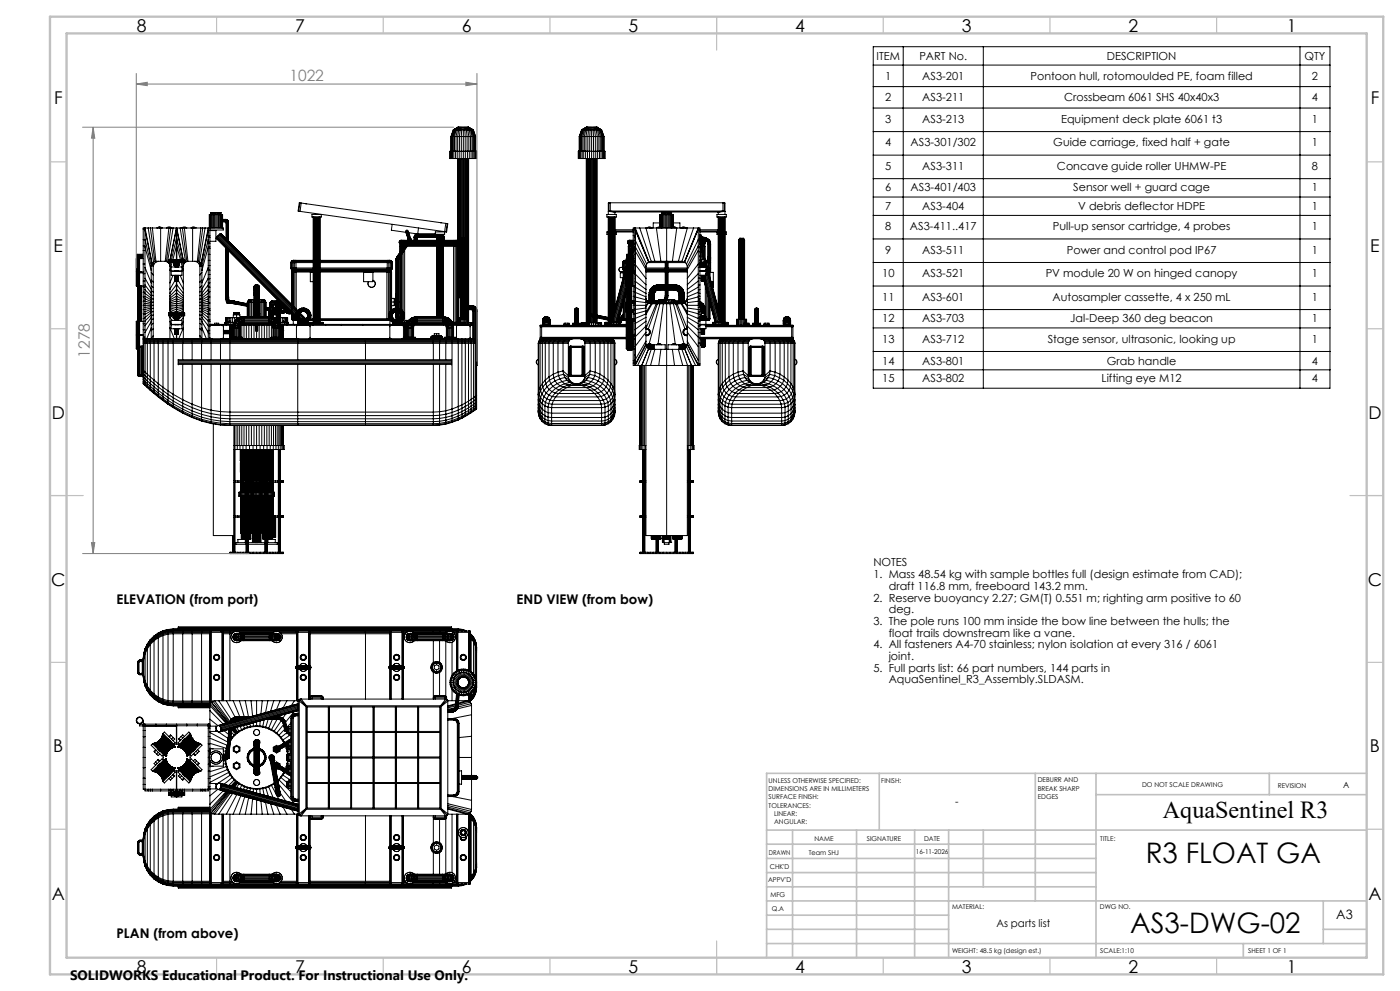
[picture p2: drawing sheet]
<svg xmlns="http://www.w3.org/2000/svg" width="420mm" height="297mm" viewBox="0 0 420 297" stroke-linecap="round" stroke-linejoin="round" font-family="sans-serif">
<defs><g id="words">
<g font-size="8.5">
<text x="343.7" y="258.8">R3 FLOAT GA</text>
<text x="339" y="279.7">AS3-DWG-02</text>
</g>
<text font-size="7.3" x="348.9" y="245.1">AquaSentinel R3</text>
<g font-size="5.3">
<text x="41" y="9.5">8</text>
<text x="88.5" y="9.5">7</text>
<text x="138.5" y="9.5">6</text>
<text x="188.5" y="9.5">5</text>
<text x="238.5" y="9.5">4</text>
<text x="288.5" y="9.5">3</text>
<text x="338.5" y="9.5">2</text>
<text x="386" y="9.5">1</text>
<text x="16.2" y="31.2">F</text>
<text x="411.2" y="31.2">F</text>
<text x="16.1" y="75.5">E</text>
<text x="411.1" y="75.5">E</text>
<text x="15.5" y="125.5">D</text>
<text x="410.5" y="125.5">D</text>
<text x="15.4" y="175.5">C</text>
<text x="410.4" y="175.5">C</text>
<text x="16" y="225.5">B</text>
<text x="411" y="225.5">B</text>
<text x="15.5" y="269.7">A</text>
<text x="410.5" y="269.7">A</text>
<text x="41" y="291.5">8</text>
<text x="88.5" y="291.5">7</text>
<text x="138.5" y="291.5">6</text>
<text x="188.5" y="291.5">5</text>
<text x="238.5" y="291.5">4</text>
<text x="288.5" y="291.5">3</text>
<text x="338.5" y="291.5">2</text>
<text x="386" y="291.5">1</text>
</g>
<g font-size="4.7" fill="#808080">
<text x="86.8" y="24.1">1022</text>
<text x="26.9" y="107.2" transform="rotate(-90 26.9 107.2)">1278</text>
</g>
<text font-size="4.1" x="21" y="293.7">SOLIDWORKS Educational Product. For Instructional Use Only.</text>
<g font-size="4">
<text x="35" y="181">ELEVATION (from port)</text>
<text x="155" y="181">END VIEW (from bow)</text>
<text x="35" y="281.2">PLAN (from above)</text>
</g>
<text font-size="3.9" x="400.9" y="275.5">A3</text>
<g font-size="3.3">
<text x="263" y="18">ITEM</text>
<text x="275.8" y="18">PART No.</text>
<text x="332" y="18">DESCRIPTION</text>
<text x="391.4" y="18">QTY</text>
<text x="265.6" y="23.9">1</text>
<text x="276.7" y="23.9">AS3-201</text>
<text x="309.1" y="23.9">Pontoon hull, rotomoulded PE, foam filled</text>
<text x="393.6" y="23.9">2</text>
<text x="265.6" y="30.3">2</text>
<text x="276.7" y="30.3">AS3-211</text>
<text x="319.2" y="30.3">Crossbeam 6061 SHS 40x40x3</text>
<text x="393.6" y="30.3">4</text>
<text x="265.6" y="36.8">3</text>
<text x="276.7" y="36.8">AS3-213</text>
<text x="318.3" y="36.8">Equipment deck plate 6061 t3</text>
<text x="393.6" y="36.8">1</text>
<text x="265.6" y="43.8">4</text>
<text x="273.2" y="43.8">AS3-301/302</text>
<text x="316" y="43.8">Guide carriage, fixed half + gate</text>
<text x="393.6" y="43.8">1</text>
<text x="265.6" y="50.9">5</text>
<text x="276.7" y="50.9">AS3-311</text>
<text x="317.1" y="50.9">Concave guide roller UHMW-PE</text>
<text x="393.6" y="50.9">8</text>
<text x="265.6" y="57.2">6</text>
<text x="273.2" y="57.2">AS3-401/403</text>
<text x="322" y="57.2">Sensor well + guard cage</text>
<text x="393.6" y="57.2">1</text>
<text x="265.6" y="63">7</text>
<text x="276.7" y="63">AS3-404</text>
<text x="323.4" y="63">V debris deflector HDPE</text>
<text x="393.6" y="63">1</text>
<text x="265.6" y="69">8</text>
<text x="273" y="69">AS3-411..417</text>
<text x="315.8" y="69">Pull-up sensor cartridge, 4 probes</text>
<text x="393.6" y="69">1</text>
<text x="265.6" y="76">9</text>
<text x="276.7" y="76">AS3-511</text>
<text x="320" y="76">Power and control pod IP67</text>
<text x="393.6" y="76">1</text>
<text x="264.7" y="83.1">10</text>
<text x="276.7" y="83.1">AS3-521</text>
<text x="313.7" y="83.1">PV module 20 W on hinged canopy</text>
<text x="393.6" y="83.1">1</text>
<text x="264.7" y="90.1">11</text>
<text x="276.7" y="90.1">AS3-601</text>
<text x="315.8" y="90.1">Autosampler cassette, 4 x 250 mL</text>
<text x="393.6" y="90.1">1</text>
<text x="264.7" y="96.4">12</text>
<text x="276.7" y="96.4">AS3-703</text>
<text x="321.1" y="96.4">Jal-Deep 360 deg beacon</text>
<text x="393.6" y="96.4">1</text>
<text x="264.7" y="102.7">13</text>
<text x="276.7" y="102.7">AS3-712</text>
<text x="314.3" y="102.7">Stage sensor, ultrasonic, looking up</text>
<text x="393.6" y="102.7">1</text>
<text x="264.7" y="109.3">14</text>
<text x="276.7" y="109.3">AS3-801</text>
<text x="332.1" y="109.3">Grab handle</text>
<text x="393.6" y="109.3">4</text>
<text x="264.7" y="114.5">15</text>
<text x="276.7" y="114.5">AS3-802</text>
<text x="330.5" y="114.5">Lifting eye M12</text>
<text x="393.6" y="114.5">4</text>
<text x="262" y="169.8">NOTES</text>
<text x="262" y="173.3">1. Mass 48.54 kg with sample bottles full (design estimate from CAD);</text>
<text x="266.6" y="176.8">draft 116.8 mm, freeboard 143.2 mm.</text>
<text x="262" y="180.3">2. Reserve buoyancy 2.27; GM(T) 0.551 m; righting arm positive to 60</text>
<text x="266.6" y="183.8">deg.</text>
<text x="262" y="187.3">3. The pole runs 100 mm inside the bow line between the hulls; the</text>
<text x="266.6" y="190.8">float trails downstream like a vane.</text>
<text x="262" y="194.3">4. All fasteners A4-70 stainless; nylon isolation at every 316 / 6061</text>
<text x="266.6" y="197.8">joint.</text>
<text x="262" y="201.3">5. Full parts list: 66 part numbers, 144 parts in</text>
<text x="266.6" y="204.8">AquaSentinel_R3_Assembly.SLDASM.</text>
</g>
<g font-size="3.2">
<text x="286.6" y="241.4">-</text>
<text x="298.9" y="277.9">As parts list</text>
</g>
<text font-size="2.5" x="402.9" y="236.1">A</text>
<g font-size="2">
<text x="230.6" y="234.6">UNLESS OTHERWISE SPECIFIED:</text>
<text x="230.6" y="237.1">DIMENSIONS ARE IN MILLIMETERS</text>
<text x="230.6" y="239.6">SURFACE FINISH:</text>
<text x="264.4" y="234.6">FINISH:</text>
<text x="311.3" y="234.5">DEBURR AND</text>
<text x="311.3" y="237">BREAK SHARP</text>
<text x="311.3" y="239.5">EDGES</text>
<text x="342.6" y="236">DO NOT SCALE DRAWING</text>
<text x="383.3" y="236.2">REVISION</text>
<text x="230.6" y="242.1">TOLERANCES:</text>
<text x="232.2" y="244.6">LINEAR:</text>
<text x="232.2" y="247.1">ANGULAR:</text>
<text x="244.3" y="252">NAME</text>
<text x="260" y="251.9">SIGNATURE</text>
<text x="277.2" y="251.9">DATE</text>
<text x="330.1" y="251.9">TITLE:</text>
<text x="230.6" y="256.1">DRAWN</text>
<text x="242.6" y="256.1">Team SHJ</text>
<text x="274.8" y="255.9">16-11-2026</text>
<text x="230.9" y="260.3">CHK'D</text>
<text x="230.4" y="264.4">APPV'D</text>
<text x="231.1" y="268.8">MFG</text>
<text x="231.5" y="273">Q.A</text>
<text x="285.6" y="272.5">MATERIAL:</text>
<text x="330" y="272.5">DWG NO.</text>
<text x="285.6" y="285.5">WEIGHT: 48.5 kg (design est.)</text>
<text x="330.1" y="285.6">SCALE:1:10</text>
<text x="374.5" y="285.6">SHEET 1 OF 1</text>
</g>
</g></defs>
<g fill="none" stroke="#000" stroke-width=".3">
<path d="M136 38.9l1.4-.8h3.2l1.4 .8zM136 38.9l-.7 2M137.4 38.1l-1.3 .8-.6 2-.1 6.6M137.5 38.1l-1.2 .8-.6 2v4.4M137.7 38.1l-1.1 .8-.6 2v4.4M137.9 38.1l-1.1 .8-.5 2v4.4M138 38.1l-.8 .8-.4 2v4.4M138.3 38.1l-.7 .8-.3 2v4.4M138.5 38.1l-.5 .8-.2 2v4.4M138.7 38.1l-.3 2.8v30.5M139 38.1v59.4M139.2 38.1l.4 2.8v30.5"/>
<path d="M139.5 38.1l.4 .8 .2 2v4.4M139.7 38.1l.6 .8 .4 2v4.4M139.9 38.1l.9 .8 .3 2v4.4M140.1 38.1l1 .8 .5 2v4.4M140.3 38.1l1.1 .8 .6 2v4.4M140.4 38.1l1.2 .8 .7 2v4.4M140.5 38.1l1.4 .8 .6 2v4.4M142 38.9l.6 2v4.4M142 38.9l.7 2M174.5 38.9h6M174.5 38.9l-.7 2M175.9 38.1h.1"/>
<path d="M175.9 38.1h3.2M175.9 38.1l-1.4 .8-.7 2v4.4M175.9 38.1l-1.4 .8M176 38.1l-1.4 .8-.6 2-.1 6.6M176.1 38.1l-1.3 .8-.6 2v6.6M176.2 38.1l-1.2 .8-.5 2v4.4M176.4 38.1l-1 .8-.5 2v4.4M176.5 38.1l-.8 .8-.4 2v4.4M176.7 38.1l-.6 .8-.3 2v4.4M177 38.1l-.4 .8-.2 2v4.4M177.2 38.1l-.3 2.8v4.4M177.5 38.1v56.3"/>
<path d="M177.7 38.1l.3 2.8v4.4M178 38.1l.4 .8 .2 2v4.4M178.2 38.1l.7 .8 .3 2v4.4M178.4 38.1l.8 .8 .5 2v4.4M178.6 38.1l1 .8 .5 2v4.4M178.8 38.1l1.1 .8 .6 2v4.4M178.9 38.1l1.3 .8 .6 2-.1 6.6M179 38.1l1.3 .8 .7 2v4.4M179.1 38.1h.1M179.1 38.1l1.3 .8M180.4 38.9l.8 2M135 45.3h7.9l.1 2.2h-8z"/>
<path d="M135 45.3v2.2M135.2 45.3v2.2M135.3 40.9h7.4M135.3 40.9v4.4M135.7 45.3v2.2M136.1 45.3v2.2M136.6 45.3v2.2M137.2 45.3v2.2M137.4 47.5v24.6l.2 .4-.2 1.1M137.5 47.5v24.6M137.7 47.5v24.9M137.8 45.3v2.2"/>
<path d="M137.9 47.5v41.7M138.1 47.5v48.2M138.7 47.5l-.2 48.2M139.3 47.5v23.9M139.9 47.5l-.1 48.2M140.1 47.5v44.1M140.2 45.3v2.2M140.3 47.5v44.1M140.5 47.5v44.1M140.8 45.3v2.2M141.3 45.3v2.2M141.8 45.3v2.2"/>
<path d="M142.2 45.3v2.2M142.6 45.3v2.2M142.7 40.9v4.4M142.8 45.3v2.2M173.5 45.3h8v2.2h-8zM173.5 45.3v2.2M173.7 45.3v2.2M173.8 40.9h7.4M173.8 40.9v4.4M174.7 45.3v2.2M175.1 45.3v2.2M175.7 45.3v2.2"/>
<path d="M175.9 47.5v49.2M176 47.5v49.2M176.1 47.5v49.2M176.2 45.3v2.2M176.4 47.5v49.9M176.6 47.5v49.2M176.8 45.3l.1 52.2M177.2 47.5v49.2M177.8 47.5v46.7M178.1 47.5v46.8M178.1 45.3v2.2M178.4 47.5v46.8"/>
<path d="M178.6 47.5v46.9M178.7 45.3v2.2M178.8 47.5v46.9M179 47.5v46.9M179 47.5v47M179.1 47.5v47M179.3 45.3v2.2M179.8 45.3v2.2M180.3 45.3v2.2M181 45.3v2.2M181.2 40.9v4.4M181.3 45.3v2.2"/>
<path d="M181.4 45.3v2.2M40.9 77.5v4M41 76.2h1.8v.8h-1.8zM41 77.5v4M41.2 76.2v.8M41.2 77.5v4M41.3 76.2v.8M41.4 77v35.5M41.5 77v.5M41.6 76.2v27.6M41.7 77v.5M41.9 76.2l-.1 27.6"/>
<path d="M42.1 77v.5M42.2 76.2v.8M42.2 77v.5M42.3 77v.5M42.4 76.2v1.3M42.6 76.2v.8M42.7 76.2v.8M43 77.5h-2.1v4h2.1M43 79.1h.5M43 75.1h.5M43 71.8h.5M43 73.7h.5"/>
<path d="M43 68.6h.5M43 68.7h.5M43.5 74l1.9 7.1M43.5 71.7l1.9 8M43.5 69l2.1 10M44.4 68.3l1.7 10.2M45.1 68.3l1.4 10.1M45.4 79.7v21.8M45.5 79.2l.5 .7M45.6 79l-.2 .7M45.6 78.9l-2.1-10.6v47.2M45.6 78.9v.1"/>
<path d="M45.7 78.9l.4 .6M45.7 68.3l1.1 10M45.9 78.6l.3 .5M46 79.9v21.6M46.1 78.5l-.5 .4M46.1 79.5l-.1 .4M46.2 79.1l-.1 .4M46.5 78.4l-.4 .1M46.7 78.3l.1 .2M46.8 78.3h2.8M46.8 78.3l-.3 .1M46.8 78.5l-.6 .6"/>
<path d="M47.3 68.2l-.2 .1M47.3 68.2l.1 .1M47.3 78.4l-.5 .1M47.3 78.3v.1M47.5 78.3l-.2 .1M47.5 78.3h.1M47.6 68.1l-.3 .1M47.6 68.1l.2 .2M47.6 78.3h-.1M47.7 68.1h.2M47.8 68.3h.1M47.9 68.1l.3 .2"/>
<path d="M47.9 68.1h-.3M47.9 68.1h.3M48.2 68.1l.3 .1M48.2 68.1l.2 .2M48.2 68.3v10M48.4 68.3h.1M48.5 68.2l.1 .1M48.5 68.2l.2 .1M49.6 78.3l.3 .1M49.9 78.4l.4 .1M50.1 68.2l-.2 .1M50.1 68.2v.1"/>
<path d="M50.3 78.5l.5 .5M50.4 68.1l-.3 .1M50.4 68.1v.2M50.6 77.9h4.8M50.6 78h4.8M50.6 78.4h2.2M50.6 78.2h4.8M50.6 78.6h2M50.7 68.3l-1.1 10M50.7 68.1h-.3M50.7 68.1h.3M50.7 68.1v.2"/>
<path d="M50.8 79l.2 .7M50.8 78.7v.3M50.9 78.7l-.1 .3M51 79.7v14.1M51 77.8l1.9-9.5 .1 9.5M51 68.1l.3 .1M51 68.1v.2M51.2 68.3l-1.3 10.1M51.2 78.7l-.2 1M51.3 68.2l.2 .1M51.3 68.2v.1M51.6 78.7l-.6 2.4"/>
<path d="M51.9 68.3l-1.6 10.2M52.1 78.8h1.8l-.1 .6h-1.7zM52.1 78.8v.6M52.2 78.8v.6M52.5 78.8v.6M52.5 79.4v.6M52.5 78.7v.1M52.6 78.7h-2v-.9h4.8v.9h-2M52.6 78.6v.2M52.6 79.4v.6M52.7 78.5v1.5M52.8 79.4v.6"/>
<path d="M52.9 78.3v.5M52.9 71.5l-1.5 6.3M52.9 68.8l-1.9 9M52.9 73.8l-1 4M53 78.8v1.2M53 77.8v-9.5l2 9.5M53 73.8l1.1 4M53 71.5l1.5 6.3M53 68.8l1.9 9M53.1 78.3v.5M53.1 79.4v.6M53.2 78.4h2.2"/>
<path d="M53.3 78.5v1.5M53.3 78.6h2.1M53.4 78.6v.2M53.4 79.4v.6M53.4 78.7v.1M53.5 78.8v.6M53.7 78.8v.6M54 68.3l1.7 10.2M54.3 78.7l.7 2.4M54.6 68.2l-.1 .1M54.6 68.2l.1 .1M54.7 68.3l1.4 10.1"/>
<path d="M54.7 78.7l.3 1M54.9 68.1l-.3 .1M54.9 68.1l.1 .2M55 79.7v14.1M55.2 79l-.2 .7M55.2 79h.1M55.2 79l-.1-.3 .1 .3M55.2 68.1h.4M55.2 68.1h-.3M55.2 68.1v.2M55.3 68.3l1.1 10M55.6 68.1l.2 .1"/>
<path d="M55.6 68.1l-.1 .2M55.7 78.5l-.5 .5M55.8 68.2l.2 .1M55.8 68.2v.1M56.1 78.4l-.4 .1M56.4 78.3h2.8M56.4 78.3l-.3 .1M57.5 68.2l-.1 .1M57.5 68.2l-.2 .1M57.6 68.3h.1M57.8 68.1l-.3 .1M57.8 68.1l-.2 .2"/>
<path d="M57.8 68.3v10M58.1 68.1l-.3 .2M58.1 68.1h.3M58.1 68.1h-.3M58.1 68.3h.1M58.4 78.3h.1M58.4 68.1l-.3 .2M58.4 68.1l.3 .1M58.5 78.3l.1 .1M58.5 78.3h.1M58.6 78.4l.6 .1M58.7 68.2l-.2 .1"/>
<path d="M58.7 68.2l.2 .1M58.7 78.3l-.1 .1M59.2 78.3l.3 .1M59.2 78.5l.6 .6M59.3 78.3l-.1 .2M59.5 78.4l.4 .1M59.8 79.1l.1 .4M59.9 78.5l.5 .5M59.9 79.5l.1 .4M60 79.9v21.6M60 78.6l-.2 .5M60.3 68.3l-1.1 10"/>
<path d="M60.3 78.9l-.4 .6M60.3 78.9l2.2-10.6v33.2M60.4 79l.2 .7M60.4 79.2l-.4 .7M60.6 79.7v21.8M60.8 68.3l-1.3 10.1M61.5 68.3l-1.6 10.2M62.5 71.2h.5M62.5 78h.5M62.5 76.2h.5M62.5 74l-1.9 7.1M62.5 71.7l-1.9 8"/>
<path d="M62.5 69l-2.1 10M62.5 72.9h.5M62.5 74h.5M62.5 74.5h.5M62.5 79.6h.5M62.5 70.7h.5M62.8 68.3v-4h4l-.1 4M62.8 64.3v4M62.9 64.3v4M63 69.1h1.8v3.2h-1.8M63 68.9h4v-.6h-24l.1 46.8M63 68.3v29.4"/>
<path d="M63.1 64.3v4M63.3 64.3v-.6h3v.6M63.4 64.3v4M63.4 63.7v.6M63.6 63.7v.6M63.7 64.3v4M63.9 63.7v.6M64 64.3v4M64.1 63.7v.6M64.4 64.3v4M64.5 63.7v.6M64.8 63.7v4.6"/>
<path d="M64.9 71.3l23.9 24.1M64.9 71.3l24 24.2M64.9 71.2l23.8 23.8M64.9 71.2v.1M65.1 63.7v.6M65.1 71l23.6 23.6M65.1 71l-.2 .2M65.2 64.3v4M65.3 70.7l23.4 23.5M65.3 70.7l-.2 .3M65.4 63.7v.6M65.5 64.3v4"/>
<path d="M65.6 70.5l23.2 23.3M65.6 70.5l-.3 .2M65.7 63.7v.6M65.8 70.3l23.2 23.2M65.8 70.3l-.2 .2M65.9 64.3v4M66 63.7v.6M66 70.1l23.1 23.2M66 70.1l-.2 .2M66.1 63.7l.1 4.6M66.2 70l23 23.1M66.2 70l-.2 .1"/>
<path d="M66.2 70h.1M66.3 63.7v.6M66.3 70l23 23.1M66.4 64.3v4M66.6 64.3v4M66.8 65.9h1M66.8 66.1h.8M66.8 66.4h.9M66.8 65.8h1M66.8 66.5h1M67.6 66.1l.5 .3M67.6 66.1l.1 .3"/>
<path d="M67.6 66.4l-.1 .1M67.6 66.4l.1 .1M67.7 66.5h.1M67.7 66.4v.1M67.7 66.4h.1M67.7 66.1l.1 .3M67.7 66.1v.3M67.8 66.5v5l-1.5-1.5M67.8 66.6h.1M67.8 66.4h.1M67.8 65.9l.2 .1M67.8 65.9l-.1 .2"/>
<path d="M67.8 65.9l-.2-.1v.6M67.8 66.4v.1M67.8 74.4v14.8M67.8 65.8l.3 .1M67.8 65.8v.1M67.9 66.4v.1M67.9 66.4l-.1 .2M67.9 66.5v.1M67.9 66.5l-.1 .1M67.9 66.7h.6M67.9 66.6h-.1M67.9 66.6v5.1"/>
<path d="M67.9 74.5v14.7M67.9 66.6v.1M68 66l.3 .3M68 66l-.3 .5M68.1 65.9l.2 .1M68.1 65.9l-.1 .1M68.1 66.4l.1 5.5M68.1 66.4l-.2 .2M68.2 66.6h-.3M68.2 66.6l-.3 .1M68.2 74.8v14.4M68.3 66l-.5 .5"/>
<path d="M68.3 66l.1 .2M68.3 66.3l-.5 .3M68.3 66.3l.1 .2M68.4 66.5l-.2 .1M68.4 66.5v5.6M68.4 75v13.5M68.4 66.2l-.1 .1M68.4 66.2l.1 .3M68.5 66.5h-.1M68.5 66.5l-.1 .2M68.5 66.5v5.8M68.5 75.1v13.4"/>
<path d="M87.3 78.7h6.7M87.3 78.7v1.6M87.4 78.4h6.6M87.4 78.4l-.1 .3M87.6 78.1h6.4M87.6 78.1l-.2 .3M88 78l-.3 .1-.4 .6v1.6l.2 .4 .5 .3-.3 .1M88.1 78l-.3 .1a2.82 2.82 0 0 0-.2 2.6l.6 .3-.5 .5v10M88.3 78l-.4 .7v2l.4 .3M88.5 78l-.2 .7v2l.2 .3M88.8 78v3M89.6 63.3l.4 .1"/>
<path d="M90 60.8l-.4 2.5M90 60.8l.3 .1M90 60.8h-.2l-.4 2.4 .2 .1M90 63.4l43.4 6M90.3 60.9l-.3 2.5M90.3 60.9l43.4 6.1M91.8 61.1h.1M93.6 64.3h2.8v.7h-2.8zM94 65v31.6M94 78l-6.4 .1M94.1 65v31.6M94.3 65v31.6"/>
<path d="M94.5 65v31.6M94.7 65v31.6M95 65v31.6M95.2 65v31.6M95.5 65v31.6M95.7 65v31.6M95.8 65v31.6M96 65v31.6M96 78.1h21.3M96 78.4h21.6M96 78.7h21.7M96 78l21.3 .1"/>
<path d="M116.2 78v3M116.4 78l.2 .4v2.3l-.2 .3M116.7 78l.1 .1a3.7 3.7 0 0 1 .2 2.6l-.3 .3M116.8 78l.3 .1a2.82 2.82 0 0 1 .2 2.6l-.5 .3M116.9 78l.4 .1M117.3 78.1l.3 .6-.1 2M117.3 78.1l.3 .3M117.6 78.4l.1 .3M117.7 67.2l-.3 1.8 4.4 .6M117.7 78.7v1.6M118.8 77.9h.1M118.8 78.1h.1"/>
<path d="M118.8 77.9v11.7M118.8 78.1h.8M118.8 77.9h.2M118.9 77.6h.1M118.9 77.6l.1 .1M118.9 77.4h.1M118.9 77.4l.1 .1M118.9 77.4l-.1 .5M119 77.2h.1M119 77.9h.2M119 77.9v11.5M119 77.2l.1 .1"/>
<path d="M119 77.2l-.1 .2M119 77.7h.5M119 77.7v.2M119 77.5h.3M119 77.5v.2M119.1 77h.1M119.1 77l.6 .4M119.1 77.3l.2 .1M119.1 77.3l-.1 .2M119.2 76.9h.1M119.2 76.8v.1M119.2 76.9l-.2 .3"/>
<path d="M119.2 76.8l-.1 .2M119.2 77.9v10.4M119.2 77.9h.2M119.3 77.5l.2 .1M119.3 77.5l-.1 .4M119.3 76.9l.2 .2M119.3 76.9l-.2 .4M119.3 77.4l.4 .1M119.3 77.4v.1M119.4 77.9v11.7M119.4 77.9h.2M119.5 77.7l-.1 .2"/>
<path d="M119.5 77.7l.1 .1M119.5 77.6v.1M119.5 77.6h.1M119.5 77.1l.2 .1M119.5 77.1l-.2 .3M119.6 77.9v11.5M119.6 77.6v.3M119.7 77.5l-.1 .1M119.7 77.2l.1 .1M119.7 77.2l-.2 .4M119.8 72.5h2.3M119.8 72.7h2.2"/>
<path d="M119.8 72.5v.2M119.8 72.7v.3M119.8 77.3l-.1 .2M119.8 72.5l.1 .5M119.8 73h2M119.8 73l.5 .2h-.3h1.7M120 73.8v1.9M120 77v15.6M120 73.8h1.2M120 72.1l-.2 .2h2.5M120 72.1h2.3M120.1 76.9v15.7"/>
<path d="M120.1 73.5h1.4M120.1 73.5l-.1 .3M120.3 76.7v16M120.3 72h2.1M120.3 72l-.3 .1M120.3 73.3h1.3M120.3 73.3l-.2 .2M120.3 73.3l-.2 .5v1.8M120.3 72l-.5 .5M120.5 72l-.4 .5v.5l.4 .2M120.5 76.2v16.8M120.6 73.2l-.3 .1"/>
<path d="M120.7 72l-.3 .5 .3 .7M120.7 73.2l-.4 .3v1.8M120.9 73.2h.1M120.9 73.2l-.3 .3-.1 1.3M120.9 75.6v17.8M121 72l-.1 1.2M121.1 73.2l-.2 1.1M121.3 72v1.2M121.4 73.2v.4M121.4 75v22.2M121.7 69.3l.7 2.2M121.7 69.1l.8 2.2"/>
<path d="M121.7 69.6l.7 2M121.8 73h.1M121.8 73l-2.6 3.9M121.8 73l.2 .1M121.8 73l-2.6 3.8M122 73.1l.2 .1M122 73.1l-2.7 3.8M122 68.9l.7 2.3M122.1 72.6l-.3 .4M122.1 72.6h.1M122.2 73.2l-2.7 3.9M122.2 73.2l.1 .1"/>
<path d="M122.2 73.8h8.8M122.2 68.9l.8 2.3M122.2 72.6l-.2 .5M122.2 72.6l.2 .2M122.2 72.6l-.4 .4M122.2 72.3l-.1 .3M122.3 72.2h.1M122.3 72.2l-.2 .4M122.3 73.3l-2.6 3.9M122.3 73.3l.1 .1M122.3 72.1l-.1 .2M122.4 73.5h8.6"/>
<path d="M122.4 72l-.3 .6M122.4 72l-.1 .1M122.4 71.9l-.1 .2M122.4 69.1l.8 2.4M122.4 73.4l-2.6 3.9M122.4 72.8l-.2 .4M122.4 72.8l-.4 .3M122.4 72.8l.2 .1M122.4 72.2l-.2 .4M122.4 72.2l.3 .2M122.4 72.2l-.3 .4M122.5 71.7l-.1 .3"/>
<path d="M122.5 71.7l-.2 .4M122.5 71.7l-.1 .2M122.5 71.3l-.1 .6M122.5 71.3l.1 .2M122.5 71.3l-.1 .2M122.5 73.3h8.5M122.6 71.5h-.2M122.6 71.5l-.1 .2M122.6 71.5l-.2 .4M122.6 73.2h8.4M122.6 72.9l-.3 .4M122.6 72.9l.1 .1"/>
<path d="M122.6 72.9l-.4 .3M122.6 71.9l-.2 .3M122.6 71.9l.2 .1M122.6 71.9l-.3 .3M122.6 71.9l-.2 .1M122.6 69.7l2.7 .4M122.7 72.4l-.3 .4M122.7 72.4l-.5 .2M122.7 72.4l.2 .1M122.7 73l-.4 .3M122.7 73l-.3 .4M122.7 71.6l-.1 .3"/>
<path d="M122.7 71.6l-.3 .4M122.7 71.6h.2M122.7 71.6l-.2 .1M122.7 71.2v.4M122.7 71.4h.3M122.7 71.4l-.2 .3M122.7 71.4l-.1 .1M122.7 71.2l-.1 .3M122.7 71.2h.3M122.7 71.2l-.2 .1M122.7 73h8.3M122.8 72l-.1 .4"/>
<path d="M122.8 72l.2 .1M122.8 72l-.4 .2M122.9 72.5l-.3 .4M122.9 72.5l-.5 .3M122.9 72.5v.1M122.9 72.7h8.1M122.9 72.6l-.3 .3M122.9 72.6l-.2 .4M122.9 71.6l-.1 .4M122.9 71.6l-.3 .3M122.9 71.6l.3 .2M123 71.4l-.1 .2"/>
<path d="M123 71.4l-.3 .2M123 71.4l.2 .1M123 71.2v.2M123 71.2l-.3 .2M123 71.2l.2 .1M123 72.5h8M123 72.1l-.1 .4M123 72.1l-.3 .3M123 72.1l.1 .2M123.1 72.3l-.2 .2M123.1 72.3l-.2 .3M123.1 72.3h7.9"/>
<path d="M123.2 71.8l-.2 .3M123.2 71.8l-.4 .2M123.2 71.8v.2M123.2 71.3l.1 .4M123.2 71.3l-.2 .1M123.2 71.5v.3M123.2 71.5l-.3 .1M123.2 71.5l.1 .2M123.2 72h7.8M123.2 72.1h7.8M123.2 72l-.2 .1M123.2 72l-.1 .3"/>
<path d="M123.3 71.7l-.1 .3M123.3 71.7l-.1 .1M124.2 71.2l.5 .1M124.2 70.9v1.1M124.2 70.9l.1 .1M124.3 71h.2M124.3 71v.2M124.4 70.7h.1M124.4 70.7l-.2 .2M124.4 70.7l.2 .1M124.4 70.7l-.1 .3M124.5 71h.2"/>
<path d="M124.5 71v1M124.5 71l-.2 .2M124.5 70.4l.1 .1M124.5 70.4l-.1 .3M124.6 70.8l.4 .2M124.6 70.5l.1 .1M124.6 70.8l-.1 .2M124.6 70.5l-.2 .2M124.7 70.6l.5 .5M124.7 70.6l-.1 .2M124.7 71l.3 .1M124.7 71v1"/>
<path d="M124.7 71.3h.5M124.8 70.2v.1M124.8 70.2l-.3 .2M124.8 70.3l-.2 .2M124.8 70.3l.1 .2M124.9 70.5l-.2 .1M124.9 70.5l.2 .4M125 71.1l-.3 .2M125 71.1v.9M125 71.1l.2 .1M125 71v.1M125 71l.2 .1"/>
<path d="M125.1 70.1l-.3 .1M125.1 70.1v.1M125.1 70.1h5.5M125.1 70.2h8.3v-.7h-2.8v.7M125.1 70.2l-.3 .1M125.1 70.2v.2M125.1 70.2l.2 .2M125.1 70.9l-.1 .1M125.1 70.4l-.2 .1M125.1 70.4l.1 .2M125.1 70.4h5.9M125.1 70.9l.1 .2"/>
<path d="M125.1 70.9l.2 .1M125.2 71.2v.1M125.2 71.2v.8M125.2 70.6l-.5 .4M125.2 70.6v.3M125.2 70.6h5.8M125.2 70.6l.2 .3M125.2 71.2l-.2 .1M125.2 71.1h.1M125.2 71.1h-.2M125.2 71.1v.1M125.2 70.9h-.1"/>
<path d="M125.2 70.9h5.8M125.2 70.9l.1 .1M125.2 70.9l.2 .1M125.2 71.1h5.8M125.3 71l-.1 1M125.3 71l-.1 .1M125.3 71h5.7M125.3 70.4v.6M125.3 70.1v.3M125.6 68.3l-.3 1.8M131 70.2v24.7M131.1 70.2v24.7"/>
<path d="M131.3 70.2v24.7M131.5 70.2v24.7M131.7 70.2v24.7M132 70.2v24.7M132.2 66.7l.2 .1M132.3 70.2v24.7M132.5 70.2v24.7M132.7 70.2v24.7M132.9 70.2l-.1 25.1M133 70.2v24.8M133 72h4.2M133 70.6v.1"/>
<path d="M133 70.5l.1 .2M133 72.5h4.7M133 72.7h4.7M133 72.3h4.6M133 73h4.6M133 72.1h4.4M133 73.2h4.4M133 73.5h4.4M133 73.8h4.5M133 73.3h4.2M133 70.7h.1M133 70.7l.1 .3"/>
<path d="M133.1 70.7l.1 .2M133.1 70.7h-.1M133.1 71l-.1 .2h.2M133.1 71h-.1M133.1 71l.1 1M133.2 70.9l-.1 .1M133.2 70.9v.3M133.2 71.2v.8M133.4 69.4l.4 .1M133.7 67l-.3 2.4M133.7 67h.5M134.2 67l-.4 2.5"/>
<path d="M134.2 67l.1 .1-.3 2.4h-.2M136.1 73.2v24M136.2 72v1.2M136.3 73.2l.2 .6v22.8l-.2 .6M136.5 72l.1 1.2M136.6 73.2h-.1M136.6 73.2l.3 .6v22.8l-.3 .6M136.7 73.2l.5 .6v22.8l-.5 .6M136.8 72l.3 .5-.2 .7M136.9 73.2h-.1M137 72l.4 .5-.1 .5-.3 .2M137.1 72l.3 .1"/>
<path d="M137.2 73.3l-.4-.1 .5 .3 .1 .3v22.8l-.3 .6h-.3h.4M137.2 73.3l.2 .2M137.4 73.5l.1 .3M137.4 73.2h-.3M137.4 72.1l.2 .2M137.5 73.8v23.7M137.5 73.1v16.1M137.6 73l-.2 .2M137.6 72.3l.1 .2M137.7 72.8v16.4M137.7 72.5v.2M137.7 72.7l-.1 .3"/>
<path d="M138.4 71.4h.1M138.4 71.4h1.2M138.4 71.4l-.3 .6h1.8l-.3-.6M138.4 71.4l-.3 .6v23.7M138.5 71.4l-.2 .6-.1 25.4M138.8 71.4l-.1 24.3M139.2 71.4l.1 24.3M139.3 71.4l.2 .6v23.7M139.5 71.4l.2 .6v25.4M182.1 64.3h2.8v.7h-2.8zM182.5 69.5h-.4v.7h.4M182.5 65v31.6"/>
<path d="M182.6 65v31.6M182.7 60.8l-.2 .1v3.4M182.7 63.3l1.8 .2M182.7 60.8v2.5M182.7 63.3l-.2 .1 2 .2M182.8 65v32.2M183 65v32.5M183.1 63.2l-.4 .1M183.1 63.2l1.6 .3M183.1 63.2h33.8M183.1 60.8v2.4M183.1 60.8h33.8"/>
<path d="M183.1 60.8h-.4M183.2 65v31.6M183.5 65v30.6M183.7 65v30.1M184 65v29.2M184.2 65v28.5M184.4 65v27.9M184.4 65v27.5M184.5 69.5h5.5M184.5 63.6v.7M184.5 65v27.4M184.5 63.5h30.9"/>
<path d="M184.5 63.5v.1M184.5 68.8v.4h5.5M184.9 69.5v.7h-.4M186.8 78.7h1.1M186.8 78.7v1.6M186.9 78.4h1M186.9 78.4l-.1 .3M186.9 78.4v2.3M187.1 78.1h.8M187.1 78.1l-.2 .3M187.5 78h.4M187.5 78l-.4 .1"/>
<path d="M187.5 78l-.6 .4M187.6 78l-.2 .1a2.82 2.82 0 0 0-.3 2.6l.4 .3M187.8 78l-.2 .1a3.5 3.5 0 0 0-.1 2.6l.1 .2h-.5M187.9 78.4l-.1 1.7M187.9 78.2v.2M187.9 79.8l-4.3 16M187.9 77.5v8.2M188 76.2h1.8v.8h-1.8zM188 77.5v4M188.2 76.2v.8M188.2 77.5v4M188.3 72.5h1.6"/>
<path d="M188.3 72.7h1.5M188.3 72.5v.2M188.3 72.7v.3M188.3 72.3h1.6M188.3 73h1.4M188.3 76.2v.8M188.3 72.3v.2M188.3 73l.2 .2M188.4 77v28h1M188.4 72.3l-.1 .4 .3 .5M188.5 73.8h1M188.5 73.8v2.4"/>
<path d="M188.5 77v.5M188.5 73.2h1.2M188.5 73.2h.3M188.6 73.5h1M188.6 73.5l-.1 .3M188.6 72.1l-.3 .2M188.6 76.2v28.8M188.7 77v.5M188.8 72h1.2M188.8 73.3h.9M188.8 73.3l-.2 .2M188.8 72l-.3 .1h1.5l-1.2 4.1 .1 28.8"/>
<path d="M189 72l-.4 .5v.5l.4 .2M189.1 73.2h.1l-.5 .6v2.4M189.1 77v.5M189.1 73.2l-.3 .1M189.1 73.2l-.5 .3v.3v2.4M189.2 72l-.3 .5 .2 .7M189.3 77v.5M189.4 73.2h.1M189.4 73.2l-.3 .6v1.7M189.5 72l-.1 1.2M189.5 77l-.1 .5M189.6 77.5v4"/>
<path d="M189.6 73.2l-.2 .8M189.6 76.2v.8M189.8 72.7h.1M189.8 72v.8M189.9 77.5h.1M189.9 77.5v4M190 77.5v-9.2h20v41.2h-20v-5M190 73.2h.5M190 68.9h-5.3v.3l-.2 .1M190 72.3l-1.1 3.9M190 75.3l-.3 1.7M190 74l-.6 2.2v28.8"/>
<path d="M190 76.7l-.2 .8v4M190 73l-.9 3.2 .1 28.8M190 74.2h.5M190 75h.5M190 70.6h.5M190 78.5h.5M190.5 73.9h.1M190.5 70.7l.1 .1M190.5 78l.1 .1M190.5 76.2l.1 .1M190.5 72.9l.1 .1M190.5 79.6h.1"/>
<path d="M190.5 71.2l.1 .1M190.6 74.5v.1M190.6 68.5l-.1-.2v41.2M190.6 79.3l3.2 4.1M190.6 72l3.4 7.1M190.6 68.9l4 9.6M190.6 75.2l3.2 5.6M190.6 73.9l3.2 6M190.6 68.8l4 9.7M191.9 68.3l3.5 10M193.8 79.9v23.2M193.8 68.3l2.7 10"/>
<path d="M194 79.1l-.2 .8M194.3 68.2l.1 .1M194.3 68.2l-.2 .1M194.4 78.7h5.2M194.6 78.5h.1M194.6 68.1l.2 .2M194.6 68.1l-.3 .1M194.6 78.5l-.6 .6M194.7 78.5l-4.1-10.2v41.2l3.2-6.2M194.7 78.5h-.1M194.8 68.3h.1M194.9 68.1l.3 .2"/>
<path d="M194.9 68.1h-.3M194.9 68.1h.3M195.2 78.4h4.4M195.2 68.1l.3 .1M195.2 68.1l.2 .2M195.4 78.3h9.2M195.4 68.3h.1M195.4 78.3l-.7 .2M195.5 68.2l.1 .1M195.5 68.2l.2 .1M197.1 68.2l-.2 .1 1.4 10M197.1 68.2v.1"/>
<path d="M197.4 68.1l-.3 .1M197.4 68.1v.2M197.7 68.1h-.3M197.7 68.1l.6 .1M197.7 68.1v.2M198 66.8h-2v1.5M198.1 64.3v3.9M198.3 64.3v3.9M198.3 68.2l.2 .1M198.3 68.2v.1M198.5 64.3v-.6h3l-.1 .6M198.5 63.7v.6"/>
<path d="M198.6 63.7v4.6M198.8 63.7l.1 4.6M199 63.7v.6M199.2 64.3v4M199.3 63.7v.6M199.6 78.3v10.2M199.6 64.3v4M199.6 63.7v.6M199.7 78.3l-.1 10.8M199.8 78.3v10.8M200 63.7v14.6M200.1 78.3v10.2"/>
<path d="M200.3 63.7v.6M200.3 78.3v10.2M200.4 78.4h4.4M200.4 78.7h5.2M200.4 64.3v4M200.4 78.3v10.2M200.6 63.7v.6M200.7 64.3v4M200.9 63.7v.6M201.1 64.3v4M201.2 63.7v.6M201.3 63.7v.6"/>
<path d="M201.4 64.3v4M201.6 64.3v3.9M201.6 68.2l-.2 .1M201.6 68.2l.1 .1M201.8 64.3v3.9M201.9 64.3v3.8M201.9 68.1l-.3 .1M201.9 68.1l.1 .2M202 68.1v-3.8h-4v4M202 66.8h2v1.5M202.2 68.1h.2M202.2 68.1h.4"/>
<path d="M202.2 68.1h-.3M202.2 68.1v.2M202.6 68.1l.2 .1M202.6 68.1l-.1 .2M202.8 68.2l.2 .1-1.3 10M202.8 68.2v.1M204.5 68.2l-.1 .1M204.5 68.2l-.2 .1M204.6 68.3h.1M204.6 78.3l.7 .2M204.8 68.1l-.3 .1M204.8 68.1l-.2 .2"/>
<path d="M205.1 68.1l-.3 .2M205.1 68.1h.3M205.1 68.1h-.3M205.1 68.3h.1M205.3 78.5h.1M205.3 78.5l4.2-10.2v41.2l-3.3-6.3M205.4 68.1l-.3 .2M205.4 68.1l.3 .1M205.4 78.5l.6 .6M205.7 68.2l-.2 .1M205.7 68.2l.2 .1M206 79.1l.2 .8"/>
<path d="M206.2 79.9v23.2M206.2 68.3l-2.7 10M208.1 68.3l-3.5 10M209.5 71.7h.5M209.5 74h.5M209.5 69h.5M209.5 71.8l-3.5 7.3M209.5 79.1l-3.3 4.3M209.5 68.6l-4.1 9.9M209.5 68.7l-4.1 9.8M209.5 73.7l-3.3 6.2M209.5 75.1l-3.3 5.7"/>
<path d="M210 72h1.2M210 78.8h1.8v.6h-1.8M210 73l1.6 6.4M210 70.9l1.5 .4M210 71.1l1.4 .4M210 71.4l1.3 .4M210 70.3l.2 .4M210 70.3l.1 .1M210 70.2l.1 .2M210 68.9h5.3v.3l.2 .1M210 69.2h5.5M210 74l1 3.8"/>
<path d="M210 75.3l.7 2.5M210 76.7l.4 1.6M210 77.9l.2 .9M210 72.3l6.3 23.9M210 79.5l.1 .5M210 79.7l.1 .3M210 72.3h1.6M210 70.7l1.5 .5M210 78.8v.6M210.1 70.4h.1M210.1 72.5h1.6M210.1 70.4l.1 .4-.2-.3"/>
<path d="M210.1 71.6l.1 1.2M210.1 70.4l.1 .2M210.1 72.7h1.6M210.1 78.8l.2 1.2M210.2 70.6h.1M210.2 73h1.4M210.4 73.5h1M210.4 78.8v1.2M210.4 78.3v.5M210.5 73.8h1M210.5 79.4v.6M210.5 72v1.2l.4 .3v2"/>
<path d="M210.5 78.5v.3M210.6 78.8v1.2M210.7 78.6v.2M210.7 79.4v.6M210.8 72l.3 .7-.4 .5 .5 .6v2.8M210.9 73.2l.3 .1h-.9M210.9 78.7v1.3M211 72l.4 .5-.1 .5-.3 .2M211 79.4v.6M211.1 78.6v.2M211.1 72l.3 .1M211.1 73.3l.3 .2"/>
<path d="M211.2 78.8v1.2M211.2 71.9l-1.2-.4 1.2 .4M211.2 71.9h.1M211.2 71.9l.4 .2M211.2 78.5v.3M211.2 71.9l.4 .1M211.3 79.4v.6M211.3 71.8l-.1 .1M211.3 71.8l.4 .1M211.3 71.8l.3 .2M211.3 78.3v.5M211.3 73.5l.1 3.9"/>
<path d="M211.4 72.1l.2 .4-.2 .7M211.4 71.5l.4 .2M211.4 71.5l.3 .4M211.4 73.5l.1 .3M211.4 72.1h-1.4l6.4 23.5M211.4 73.2h-1.1l.2 .8M211.4 78.8l.2 1.2M211.4 73.2h-.3M211.4 72.1l.2 .2M211.5 71.3l-.2 .5M211.5 71.3l.4 .2M211.5 71.3l.3 .4"/>
<path d="M211.5 73.8v3.8M211.5 71.2v.1M211.5 71.2l.4 .3M211.5 71.2l.4 .2M211.6 78h.9M211.6 72l.3 .2M211.6 72v.1M211.6 72.1l.3 .1M211.6 72.3l.1 .2M211.6 73l-.2 .2M211.7 72.5v.2M211.7 78v.3"/>
<path d="M211.7 72.7l-.1 .3M211.7 78.4h1.4M211.7 71.9l.3 .2M211.7 71.9l.2 .3M211.8 78.7h1.4M211.8 79l4.5 16.8M211.8 71.7l-.2 .3M211.8 71.7l.3 .2M211.8 71.7l.2 .4M211.9 71.5l-.1 .2M211.9 71.5l.4 .2M211.9 71.5l.2 .4"/>
<path d="M211.9 72.2l.2 .2M211.9 78l.2 .4 .1 1.7M211.9 71.4l.6 .6M211.9 71.4v.1M211.9 71.4l.5 .2M212 72.1l.2 .1M212 72.1l.1 .3M212.1 71.9l.2 .2M212.1 71.9l.1 .3M212.1 71.9l-.2 .3M212.1 72.4l.2 .2M212.2 78l.3 .7-.1 2.2h.4"/>
<path d="M212.2 72.2l.1 .3M212.2 72.2l.1 .4M212.2 72.2l-.1 .2M212.3 72.6v.3M212.3 71.7v.4M212.3 71.7l-.2 .2M212.3 72.5l.1 .2M212.3 72.9l.1 .3M212.3 72.1v.8M212.3 72.1l.2 .2M212.3 72.1l-.1 .1M212.3 72.5v.1"/>
<path d="M212.3 78l.3 .1M212.4 77.9h.8M212.4 77.5h.8M212.4 77.4l.5-.2 .3 .2M212.4 73.2v4.8M212.4 77l.3-.2 .5 .3M212.4 71.6l.1 .4M212.4 71.6l-.1 .1M212.4 71.6l.3 .3M212.4 72.7l.1 .4M212.4 72.7v.5M212.4 72.7l-.1 .2"/>
<path d="M212.4 78l.4 .1 .3 .6M212.5 73.1v4.9M212.5 73.1l-.1 .1M212.5 78l.6 .4M212.5 72.3l.1 .3M212.5 72.3l-.1 .4M212.5 72.3l-.2 .2M212.5 72l.3 .2M212.5 72v.3M212.5 72l-.2 .1M212.6 78.1a2.82 2.82 0 0 1 .2 2.6l-.1 .4M212.6 72.6l.1 .4"/>
<path d="M212.6 72.6l-.1 .5M212.6 72.6l-.2 .1M212.7 78.1h.1M212.7 73h.2M212.7 73v5.1M212.7 73l-.2 .1M212.7 71.9v.1M212.7 71.9l.1 .3M212.7 71.9l-.2 .1M212.7 71.9l.2 .3M212.7 72l.3 .4M212.7 72l.2 .2"/>
<path d="M212.8 72.2h.1M212.8 72.2l.1 .4M212.8 72.2l-.2 .4M212.8 72.2l-.3 .1M212.9 72.6l-.2 .4M212.9 72.6h-.3M212.9 72.6v.4M212.9 72.6h.2M212.9 73v5.2M212.9 73l.2 .1M212.9 72.2l.2 .4M212.9 72.2v.4"/>
<path d="M212.9 72.2l.1 .2M213 72.4l.1 .4M213 72.4l.1 .2M213.1 72.6v.5M213.1 72.6l-.2 .4M213.1 72.6v.2M213.1 78.4l.1 .3M213.1 77.1l-.7 .1M213.1 73.1l.1 8.5M213.1 77.7h-.7M213.1 77.7h.1M213.1 77.1l.1 .1"/>
<path d="M213.1 72.8l.1 .4-.1-.1M213.1 72.8v.3M213.2 78.1h-1.6M215.1 64.3h2.8v.7h-2.8zM215.1 69.5v.7h.4M215.4 63.5l.1 .1M215.5 69.5h-5.5M215.5 63.6v.7M215.5 65v27.5M215.5 69.2h-.1M215.6 65v27.9M215.8 65v28.5"/>
<path d="M216 65v29.2M216.2 65v30.1M216.5 65v30.6M216.7 65v31.6M216.9 63.2l-1.6 .3M216.9 63.2l.4 .1M216.9 60.8v2.4M216.9 60.8h.4M217 65v32.5M217.2 65v32.2M217.3 60.8l.2 .1v3.4M217.3 63.3l-1.9 .2"/>
<path d="M217.3 60.8v2.5M217.3 63.3l.2 .1-2 .2M217.3 65v31.6M217.5 65v31.6M217.5 69.5h.4v.7h-.4M221.6 72h1.8M221.6 72v23.7M221.9 71.4h.1M221.9 71.4h1.2M221.9 71.4l-.3 .6v23.7M221.9 71.4l-.3 .6M222 71.4l-.2 .6v23.7"/>
<path d="M222.1 71.4l-.1 .6v23.7M222.3 71.4l-.1 24.3M222.5 71.4v26.1M222.7 71.4v24.3M222.8 71.4l.2 .6v23.7M223 71.4l.2 .6v23.7M223.1 71.4l.3 .6M223.3 72v23.7M40.9 81.7v4M40.9 96.3v4M41 81.7v4M41 96.3v4"/>
<path d="M41.2 81.7v4M41.2 96.3v4M41.5 81.5v.2M41.5 85.7v10.6M41.7 81.5v.2M41.7 85.7v10.6M42.1 81.5v.2M42.1 85.7v10.6M42.2 81.5v.2M42.2 85.7v10.6M42.3 81.5v.2M42.3 85.7v10.6"/>
<path d="M42.4 81.5v.2M42.4 85.7v10.6M43 90.3l2.4 .5M43 97h.5M43 87.6h.5M43 95.5h.5M43 84.2h.5M43 81.7h-2.1v4h2.1M43 96.3h-2.1v4h2.1M43 91.5h3M43 98.8h.5M43 94h.5"/>
<path d="M43 86h.5M43 82h.5M43 89h.5M43.5 83.4l1.9 3.3M43.5 85.4l1.9 2.5M43.5 89.6l1.9 .7M43.5 86.8l1.9 1.9M43.5 87.9l1.9 1.5M43.5 88.8l1.9 1.1M43.5 80.2l1.9 4.6M43.5 90.9l1.9 .3M45.4 92.3l-2.4 .5"/>
<path d="M45.4 93.1l-1.9 1.1M45.4 93.7l-1.9 1.4M45.4 96.4l-1.9 3.3M45.4 92.7l-1.9 .7M45.4 91.9l-1.9 .2M45.4 94.3l-1.9 1.9M45.4 95.2l-1.9 2.4M45.4 98.3l-1.4 3.2M45.4 87.1l.6 .4M45.4 88.4l.6 .2M45.4 89.5l.6 .1M45.4 90.5l.6 .1"/>
<path d="M45.4 85.7l.6 .4M45.4 81.6l.6 .8M45.4 83.9l.6 .6M46 98.5l-.6 .6M46 94.4l-.6 .3M46 95.6l-.6 .3M46 96.9l-.6 .5M46 93.4l-.6 .2M46 92.4l-.6 .1M50.6 94.6h2M50.6 93.9h4.8M50.6 94h4.8"/>
<path d="M50.6 94.2h4.8M50.6 94.4h2.2M51 94.6v6.9M51 92.7l1.9 .8M51 91.5h1.9M51 92.3l1.9 .5M51 91.9l1.9 .2M51 95.2l.6 .8M51 93.7l.1 .1M51 93.1l1.1 .7M51 98.3l1.3 3.2M51 96.4l.4 .6"/>
<path d="M51.3 94.6l.8 .8M51.4 96h3.2v1.2h-3.2zM51.4 81.3h3.2v1.2h-3.2zM51.4 80h3.2v1.2h-3.2zM51.4 97.3h3.2v1.2h-3.2zM51.5 97.2v.1M51.9 82.5l-.9 2.3M52.1 94.8h1.7v.6h-1.7zM52.1 95.4l.4 .4M52.1 94.8v.6M52.2 98.5l.3 .5M52.2 94.8v.6"/>
<path d="M52.3 94.6l.2 .2v-.2M52.5 94.8v.6M52.5 81.2l-.1 .1M52.5 84.2h.1M52.5 81.2v.1M52.5 82.5v1.7M52.5 95.4v.6M52.5 97.2v.1M52.5 98.5v1.7M52.5 84.1l-1.5 2.6M52.6 94.6h-2v-.8h4.8v.8h-2M52.6 81.2v.1"/>
<path d="M52.6 82.5v1.7M52.6 94.6v.2M52.6 95.4v.6M52.6 97.2v.1M52.6 98.5v1.7M52.7 81.2v.1M52.7 82.5v1.7M52.7 94.5v1.5M52.7 97.2v.1M52.7 98.5v1.7M52.8 81.2v.1M52.8 82.5v1.7"/>
<path d="M52.8 95.4v.6M52.8 97.2v.1M52.8 98.5v1.7M52.9 94.3v.5M52.9 88.8l-1.9 1.1M52.9 87.9l-1.9 1.5M52.9 86.8l-1.9 1.9M52.9 90.2l-1.9 .6M52.9 89.6l-1.9 .7M52.9 90.9l-1.9 .3M52.9 85.3l-1.9 2.6M53 81.2v.1"/>
<path d="M53 82.5l-.1 11.3M53 94.8v1.2M53 97.2v.1M53 98.5l-.1 3M53 91.5h2M53 89.6l2 .7M53 90.2l2 .6M53 84.2v9.6M53 90.9l2 .3M53 86.8l2 1.9M53 87.9l2 1.5M53 88.8l2 1.1"/>
<path d="M53 85.3l2 2.6M53.1 94.3v.5M53.1 81.2v.1M53.1 82.5v1.7M53.1 95.4v.6M53.1 97.2v.1M53.1 98.5v1.7M53.2 94.4h2.2M53.3 81.2v.1M53.3 82.5v1.7M53.3 94.5v1.5M53.3 97.2v.1"/>
<path d="M53.3 98.5v1.7M53.3 94.6h2.1M53.4 81.2v.1M53.4 82.5v1.7M53.4 94.6v.2M53.4 95.4v.6M53.4 97.2v.1M53.4 98.5v1.7M53.4 82.5v1.7h-.9M53.4 94.6v.2l.3-.2M53.4 98.5v1.7h-.9M53.5 84.1l1.5 2.6"/>
<path d="M53.5 94.8v.6M53.5 81.2l.1 .1M53.7 94.8v.6M53.7 98.5l-.2 .5M54 82.5l1 2.3M54.5 97.2l-.1 .1M54.6 94.6l-1.1 1.2M55 94.6v6.9M55 92.7l-2 .8M55 91.9l-2 .2M55 92.3l-2 .5M55 93.7l-.2 .1"/>
<path d="M55 93.1l-1.1 .7M55 95.2l-.7 .8M55 96.4l-.4 .6M55 98.3l-1.4 3.2M60 91.5h2.5M60 98.5l.6 .6M60 96.9l.6 .5M60 95.6l.6 .3M60 93.4l.6 .2M60 92.4l.6 .1M60 94.4l.6 .3M60.6 91.9l1.9 .2"/>
<path d="M60.6 92.3l1.9 .5M60.6 93.7l1.9 1.4M60.6 93.1l1.9 1.1M60.6 92.7l1.9 .7M60.6 96.4l1.9 3.3M60.6 95.2l1.9 2.4M60.6 94.3l1.9 1.9M60.6 98.3l1.3 3.2M60.6 81.6l-.6 .8M60.6 83.9l-.6 .6M60.6 85.7l-.6 .4M60.6 88.4l-.6 .2"/>
<path d="M60.6 87.1l-.6 .4M60.6 89.5l-.6 .1M60.6 90.5l-.6 .1M62.5 92.6h.5M62.5 93h.5M62.5 95.9h.5M62.5 90.8h.5M62.5 96.3h.5M62.5 81h.5M62.5 94.2h.5M62.5 100h.4M62.5 99h.4"/>
<path d="M62.5 80.2l-1.9 4.6M62.5 83.4l-1.9 3.3M62.5 86.8l-1.9 1.9M62.5 85.4l-1.9 2.5M62.5 87.9l-1.9 1.5M62.5 88.8l-1.9 1.1M62.5 89.6l-1.9 .7M62.5 90.9l-1.9 .3M62.5 90.3l-1.9 .5M62.5 82.3h.5M62.5 87.5h.5M62.5 89h.5"/>
<path d="M62.5 86.1h.5M62.5 83.5h.5M62.5 84.8h.5M63 97.5h.2M63 97.2h1.3M63.1 97.2v.3M63.4 97.2h.1M63.4 97.2v.3M63.4 97.5l-.5 .4 .1 3.4M63.4 97.5h3.2l.4 .2v3.4l-.4 .5M63.9 97.2v.3M64.1 97.5h1.8"/>
<path d="M64.1 97.4v.1M64.2 97.4v.1M64.3 97.5v-.6h1.3v.6M64.5 97.4v.1M64.7 97.4v.1M65 96.9v.6M65.2 97.4v.1M65.4 97.4v.1M65.6 97.2h4.4M65.8 97.4v.1M65.9 97.4v.1M66.8 97.5h3.2"/>
<path d="M67 99.5h2.5M67 99.3h2.5M67 99.7h2.5M67 99.9h2.5M67 99.1h2.5M67 99h2.5M67.7 96.6v.6M67.8 88.5h.1M67.8 89.2h.1M67.8 89.2v.5M67.8 89.7l.2 .1M67.8 89.7l.1 .4"/>
<path d="M67.9 90.1l.1 .2M67.9 95.2v2.3M67.9 90.1v.3M67.9 90.4l.2 .2M67.9 90.4l.1 .2M67.9 88.5h.5M67.9 89.2h.3M67.9 89.2l.1 .6M67.9 88.5l-.1 .7M67.9 89.2l-.1 .5M68 89.8h.2M68 89.8v.5"/>
<path d="M68 89.8l-.1 .3M68 90.6l.1 .2M68 90.6h.1M68 90.3h.3M68 90.3l.1 .5M68 90.3l-.1 .1M68.1 90.6l.2 .1M68.1 95.2v1.4M68.1 90.8h.3M68.1 90.8l.3 .1M68.2 96.6v.6M68.2 88.5l-.3 .7"/>
<path d="M68.2 89.2v.6M68.2 89.2l-.2 .6M68.2 89.8l.1 .5M68.2 89.8l-.2 .5M68.3 90.3v.4M68.3 90.3l-.2 .3M68.3 90.7l.1 .1M68.3 90.7l-.2 .1M68.4 90.8v.1M68.4 95.2v1.4M68.4 88.5v.7M68.4 89.2h-.2"/>
<path d="M68.4 89.2l-.2 .6M68.4 89.2v.6M68.4 89.8h-.2M68.4 89.8l-.1 .5M68.4 89.8l.1 .4M68.4 90.9h1M68.5 90.2l-.2 .1M68.5 90.2l-.2 .5M68.5 90.2v.4M68.5 88.5h-.1M68.5 88.5l.1 .6M68.5 90.6l-.2 .1"/>
<path d="M68.5 90.6l-.1 .2M68.5 90.6l.1 .1M68.6 89.1v.6M68.6 89.1l-.2 .1M68.6 89.1l-.2 .7M68.6 89.7l-.2 .1M68.6 89.7l-.1 .5M68.6 89.7v.4M68.6 90.1l-.1 .1M68.6 90.1l-.1 .5M68.6 89.9v-.3l.1 .8M68.6 89.9l.1 .5"/>
<path d="M68.6 96.6v.6M68.6 90.1l.1 .3M68.6 89.9l.1 .2M68.6 90.7l-.2 .1M68.6 90.7l-.2 .2M68.6 90.7l.1 .1M68.7 90.4l-.2 .2M68.7 90.4l-.1 .3M68.7 90.1v.4M68.7 90.4v.1M68.7 90.1v.2M68.7 90.1l.9 .1"/>
<path d="M68.7 90.3v.2M68.7 90.3h.1M68.7 90.8l-.3 .1M68.7 90.8h.9M68.7 90.5l-.1 .2M68.7 90.5l.1 .1M68.7 90.5v.3M68.8 90.3v.3M68.8 90.3h.9M68.8 90.6h1M68.8 90.6l-.1 .2M68.8 90.6l.8 .2"/>
<path d="M68.8 95.2v1.4M69 97.5v1.5M69 96.1l-.1 .5M69 96.5l.1 .7M69.1 97.5v1.5M69.2 97.5v1.5M69.2 96.5l-.5 .1M69.3 95.2v1.4M69.3 97.5v1.5M69.4 90.1l.9 .2M69.4 97.5v1.5M69.4 90.9h.2"/>
<path d="M69.5 90.2l.1 .1M69.5 90.2l-.3-.1 .4 .1M69.5 90.2l.2 .1M69.5 97.5v2.5h-2.5M69.6 90.2l.1 .1M69.6 90.2l.3 .2M69.6 90.2h.4M69.6 90.2l4.6 .8-2.9-.5M69.6 97.5v3.6M69.6 90.3l.1 .3M69.6 90.3l.2 .3M69.6 90.8l-.2 .1"/>
<path d="M69.6 90.8h.2M69.6 90.8v.1M69.6 96.6v.6M69.6 90.9l.3 .1M69.7 90.6l-.1 .2M69.7 97.5v1.6l-2.7 .1M69.7 90.3l.1 .5M69.7 90.3l.2 .1M69.7 90.3l.2 .3M69.8 90.2h.2M69.8 90.6l-.2 .2M69.8 90.6h.1"/>
<path d="M69.8 90.2l.1 .2M69.8 90.2l.3 .2M69.8 95.2v1.4M69.8 90.8l-.2 .1M69.8 90.8l.2 .1M69.8 90.8l.1 .2M69.9 98.2v2.9M69.9 91h.3M69.9 98.2h.4M69.9 90.4v.2M69.9 97.5v.4M69.9 90.6l-.1 .2"/>
<path d="M69.9 90.4l.4 .5M69.9 90.6l.2 .1M69.9 90.6l.1 .3M69.9 90.4h.2M70 97.5h.1M70 97.2v.3M70 97.3l.1 .1M70 97.3l-.1 .9M70 90.2l.1 .2M70 90.9l-.1 .1M70 90.9h.3M70 90.2l.4 .3"/>
<path d="M70 90.9l.2 .1M70 98.2v2.9M70.1 97.4h.2M70.1 97.4l-.1 .8M70.1 97.4l-.2 .8M70.1 90.7h.3M70.1 90.7l-.1 .2M70.1 90.4v.3M70.1 90.4l.3 .3M70.1 90.4l.3 .1M70.2 94.3v-.6h1.6v.6M70.2 91l.5 .2"/>
<path d="M70.2 93.7v.6M70.2 96.6h-2.7v.6M70.3 90.3h.1M70.3 90.3l.5 .1M70.3 98.2h.3M70.3 98.2v2.9M70.3 96.5l.1 .1M70.3 96.5l-.3 .8M70.3 90.9l.9 .2M70.3 90.9l-.1 .1M70.3 90.9l.4 .3M70.3 97.4l.4 .1"/>
<path d="M70.3 97.4v.8M70.3 97.4l-.3 .8M70.4 90.3l.4 .1M70.4 90.3v.2M70.4 90.3l.4 .3M70.4 96.6l.2 .1M70.4 96.6l-.3 .8M70.4 90.5l.4 .1M70.4 90.7l-.1 .2M70.4 90.5v.2M70.4 93.7v.6M70.4 95.2v1.1"/>
<path d="M70.4 90.7l.3 .3M70.4 90.5l.4 .3M70.4 90.7l.4 .1M70.6 98.2v3.3M70.6 96.7l.3 .1M70.6 96.7l-.3 .7M70.6 98.2h.4M70.6 96.7l-.5 .7M70.7 91.2h.5M70.7 97.5h.3M70.7 97.5l-.1 .7M70.7 97.5l-.4 .7"/>
<path d="M70.7 93.7v.6M70.7 91v.2M70.7 91l.5 .2M70.8 90.4h.1M70.8 90.8l-.1 .2M70.8 90.8l.5 .1M70.8 90.8l.4 .3M70.8 90.4l.5 .1M70.8 95.8l.1 .1M70.8 95.8l-.5 .7M70.8 90.6v.2M70.8 90.6l.5 .1"/>
<path d="M70.8 90.4v.2M70.8 90.6l.5 .3M70.9 96.8l.3 .2M70.9 96.8l-.2 .7M70.9 95.9l.1 .2M70.9 96.8l-.6 .6M70.9 95.9l-.5 .7M71 93.7v1.5M71 98.2v3.3M71 98.2h.4M71 96.1l.3 .2M71 96.1l-.4 .6"/>
<path d="M71 97.5l.4 .1M71 97.5v.7M71.1 95.2v.4M71.2 91.2l3 .6M71.2 91.1l3 .6M71.2 91.1v.1M71.2 97l.4 .2M71.2 97l-.2 .5M71.3 90.9l2.9 .5M71.3 90.9l-.1 .2M71.3 96.3l.2 .3M71.3 96.3l-.4 .5"/>
<path d="M71.3 90.5h.1M71.3 90.7l2.9 .5M71.3 90.7v.2M71.3 93.7v.6M71.3 90.5v.2M71.4 98.2v2.9M71.4 98.2h.5M71.4 97.6v.6M71.4 97.6l.3 .1M71.5 95.3l.5 1M71.5 95.3l-.7 .5M71.5 96.6l-.3 .4"/>
<path d="M71.5 96.6l.3 .2M71.5 95.4l-.6 .5M71.5 93.7v.6M71.6 97.2l-.2 .4M71.6 97.2l.3 .1M71.6 95.6l-.6 .5M71.6 95.6l.8 .1M71.7 98.2v2.9M71.7 95.2h-4v1.4M71.7 97.7l-.3 .5M71.7 97.7v.5M71.7 93.7v.6"/>
<path d="M71.7 97.7l.3 .1M71.8 96.8l.5 .5M71.8 96.8l-.2 .4M71.8 96.8l.5 .1M71.9 97.3l.2 .1M71.9 97.3l-.5 .3M71.9 97.3l-.2 .4M71.9 98.2v2.9M71.9 98.2l.2 .1M72 95.1v-.8h-2v.9M72 96.3l-.5 .3M72 96.3l.1 .3"/>
<path d="M72 97.8l-.3 .4M72 97.8l-.1 .4M72 97.8h.1M72 97.1l-.4 .1M72 97.1l-.1 .2M72 97.1l.7 .1M72.1 97.4l-.4 .3M72.1 97.4l-.1 .4M72.1 97.4l.1 .1M72.1 98.3v2.8M72.1 97.8l-.2 .4M72.1 97.8v.5"/>
<path d="M72.1 96.6l-.3 .2M72.1 96.6l.2 .3M72.1 96.6l.5 .2M72.2 97.5l-.2 .3M72.2 97.5l-.1 .3M72.2 97.5h9.6M72.2 97.3h-.3M72.2 97.3l-.1 .1M72.3 96.9l.1 .2M72.3 96.9l-.3 .2M72.3 95l-.8 .3M72.3 95v.1"/>
<path d="M72.3 96.9l.4 .1M72.3 95l.8 .1M72.3 97.3l-.2 .1M72.3 97.3l-.1 .2M72.3 95.1l-.8 .3M72.3 95.1l.1 .3M72.3 95.1l.9 .2M72.4 95.4h-.9M72.4 95.4l-.8 .2M72.4 95.4v.3M72.4 95.4l.8 .2M72.4 97.1l-.2 .2"/>
<path d="M72.4 97.1l.1 .1M72.4 95.7l-1.1 .6M72.4 95.7l.1 .4M72.5 97.2l-.3 .1M72.5 97.2l-.2 .1M72.5 97.2h.1M72.5 96.1l-.5 .2M72.5 96.1l.1 .3M72.5 97.2h9M72.5 97.5v3.6M72.6 96.4l-.5 .2M72.6 96.4v.4"/>
<path d="M72.6 96.4l.6 .3M72.6 96.8l-.3 .1M72.6 96.8l.1 .2M72.6 96.8l.6 .2M72.7 97l-.3 .1M72.7 97v.2M72.7 97l.5 .1M72.7 97.2h-.2M73.1 95.1h7.7M73.1 95.1h-.8M73.1 95.1l.1 .2M73.1 94.9l-.8 .1"/>
<path d="M73.1 94.9v.2M73.1 94.9h7.7M73.2 96h7.6M73.2 96l-.7 .1M73.2 96v.4M73.2 95.6l-.8 .1M73.2 95.3v.7M73.2 95.6h7.6M73.2 95.3h7.6M73.2 95.3l-.8 .1M73.2 96.4h-.6M73.2 96.4v.3"/>
<path d="M73.2 97.5v4M73.2 96.4h7.6M73.2 96.7h7.6M73.2 96.7l-.6 .1M73.2 96.7v.3M73.2 97v.1M73.2 97h7.6M73.2 97h-.5M73.2 97.1h7.5M73.2 97.1l-.5 .1M73.3 97.1v.1M73.6 97.2v.3"/>
<path d="M73.9 97.5v4M74.2 90.6h2M74.2 90.6v4.3M74.2 97.1v.1M74.6 89.8l-.4 .8v4.3M74.6 97.5v4M74.8 89.8l-.4 .8v4.3M75 89.8l-.4 .8v4.3M75.1 97.1v.1M75.3 89.8l-.3 .8v4.3M75.3 97.2v.3M75.4 97.5v4"/>
<path d="M75.6 89.8l-.2 .8v4.3M76.1 89.8l-.2 5.1M76.1 97.1v.1M76.1 94.9v-1.1h1.8v1.1M76.2 87.2h.1M76.2 89.8h-1.6l-.4 .8M76.2 86.6a.89 .89 0 0 1 1.6 0M76.2 86v7.8M76.2 97.5v4M76.3 85.7v9.2M76.3 87.7v.8M76.3 87.7l-.1 .1"/>
<path d="M76.3 86l-.1 .3M76.3 85.7l-.1 .3M76.4 93.8v1.1M76.5 85.5v8.3M76.5 88.5h1M76.5 88.5h-.2M76.5 87.7l-.2 .8M76.5 87.7h-.2M76.5 86.9l-.2 .8M76.5 86.9l-.3 .2M76.5 85.8l-.2 .2M76.5 85.6l-.2 .4"/>
<path d="M76.5 85.5l-.2 .3 .2-.2M76.5 85.5l-.2 .2M76.7 99.1h.1M76.7 85.4v9.5M76.7 97.5v1.6M76.7 87.6h.6M76.7 87.6l-.2 .9M76.7 87.6l-.2 .1M76.7 86.9h.8M76.7 86.9l-.2 .8M76.7 86.9h-.2M76.7 85.4l-.2 .2"/>
<path d="M76.8 97.5v1.6M76.9 97.5v1.6M77 85.3v9.6M77 97.1v4.4M77 85.3l-.3 .1M77 85.3l.3 .1M77.1 97.5v1.6M77.2 97.5v1.6M77.3 85.4v9.5M77.3 97.5v1.6M77.3 87.6l.2 .1M77.3 85.7l-.8 .1"/>
<path d="M77.3 85.7l.2 .1M77.3 85.4h-.6l-.2 .4M77.3 85.4l.2 .2M77.3 85.4l.2 .1M77.3 97.5v1.6h-.6M77.5 88.5h.2M77.5 87.7h.2M77.5 85.5v9.4M77.5 87.7l-.2 .8M77.5 86.9l-.2 .7M77.5 86.9l.2 .1M77.5 85.8l.3 .5"/>
<path d="M77.5 85.6l-.2 .1M77.5 85.6l.2 .2M77.5 85.5l.2 .2M77.5 85.6l.2 .1M77.7 87.7v.8M77.7 85.7v9.2M77.7 88.5h.1M77.7 87.7l-.2 .8M77.7 87l-.2 .7M77.7 85.8l.1 8M77.7 87l.1 .1M77.7 85.8h-.2"/>
<path d="M77.7 85.7l.1 .3M77.8 90.6h2M77.8 89.8h1.6M77.8 97.5v4M77.8 93.8v1.1M77.9 89.8l.2 5.1M77.9 97.1v.1M78.3 89.8l.2 .8v4.3M78.5 97.5v4M78.7 89.8l.3 .8v4.3M78.7 97.2v.3M78.8 97.1v.1"/>
<path d="M79 89.8l.3 .8v4.3M79.2 89.8l.4 .8v4.3M79.3 97.5v4M79.3 89.8l.4 .8v4.3M79.4 89.8l.4 .8M79.7 97.1v.1M79.8 92.8l1.1 .2M79.8 92.5l1.1 .2M79.8 92.3l1.1 .2M79.8 92.1l1.1 .3-1.1-.3M79.8 90.6v4.3M80 97.5v4"/>
<path d="M80.4 97.2v.3M80.6 97.1v.1M80.7 97.1l.5 .1M80.8 96.4h.6M80.8 96.4v.6M80.8 97.5v4M80.8 96.4l.5 .4M80.8 96.7l.5 .1M80.8 96.7l.4 .3M80.8 97h.4M80.8 97l.4 .2M80.8 97l-.1 .1"/>
<path d="M80.8 96l.7 .1M80.8 96v.4M80.8 95.6l.7 .1M80.8 95.6v.4M80.8 95.3l.7 .4M80.8 95.3v.3M80.8 95.3l.8 .1M80.8 95.1l.8 .3M80.8 93.1v2.2M80.8 95.1h.8M80.8 94.9l.8 .2M80.8 94.9l.9 .1"/>
<path d="M80.9 91.2h.1M80.9 91.2l.1 .2M80.9 91.2v1.9l-1.1-.2M80.9 91l.3 .3M80.9 91l.1 .2M80.9 91v.2M81 90.8l.1 .2M81 90.8v.3M81 90.8l-.1 .2M81 91.4h.2M81 91.4l.2 .1M81 91.6l-.1 .3h.6"/>
<path d="M81 91.4v3.6M81 91.6h.2M81 91.4v.2M81 91.2l.5 .3M81 91.2l.2 .2M81 90.7l.1 .3M81 91.1l.2 .2M81 90.7v.1M81 91.1v.3M81.1 91h1.4M81.1 91l.1 .3M81.1 91l-.1 .1"/>
<path d="M81.1 90.7h1.4M81.1 90.7v.3M81.1 91l.2 .3M81.1 90.7h-.1M81.1 90.6l-.1 .2M81.2 90.4l-.2 .3M81.2 91.5h.3M81.2 91.6h.3M81.2 91.5v1.6M81.2 91.5l-.2 .1M81.2 91.3l.3 .1M81.2 91.3v.1"/>
<path d="M81.2 91.4l.3 .1M81.2 91.4v.1M81.2 90.4h1.5M81.2 90.4l-.1 .3M81.2 90.4h.1M81.2 93.1v1.9M81.2 97v.2M81.2 97l.4 .1M81.2 97l.5 .3M81.2 97.2h.3M81.3 91.3h1.4M81.3 91.3l.2 .1"/>
<path d="M81.3 91.3h-.1M81.3 96.8l.4 .1M81.3 96.8l.3 .3M81.3 96.8l-.1 .2M81.4 96.4l.4 .2M81.4 96.4l.3 .5M81.4 96.4l-.1 .4M81.4 97.5v3.6M81.5 97.2h.1M81.5 96.1l.5 .2M81.5 96.1l-.1 .3M81.5 91.6h.3"/>
<path d="M81.5 91.5h.3M81.5 90.2h1.7M81.5 90.2l-.3 .2M81.5 90.2l-.1 .1M81.5 91.4v3.6M81.5 91.9h.3M81.5 91.4h1.3M81.5 91.4h.1M81.5 95.7l.7 .2M81.5 95.7v.4M81.6 97.1l.2 .2M81.6 97.1l.1 .2"/>
<path d="M81.6 97.1l-.1 .1M81.6 95.4l.6 .5M81.6 95.4l-.1 .3M81.6 95.4l.7 .2M81.6 95.1l.7 .5M81.6 95.1v.3M81.6 95.1l.8 .3M81.7 96.9l-.1 .2M81.7 96.9l.2 .2M81.7 95l.8 .3M81.7 95l-.1 .1M81.7 96.9l.1 .4"/>
<path d="M81.7 97.3l.1 .2M81.7 91.4h-.2M81.8 91.5l-.3 .1M81.8 91.5h-.3M81.8 91.5l-.1 3.5M81.8 97.3v.2M81.8 91.6l-.3 .3M81.8 91.5l.2-.1-.2 .1M81.8 97.3l.1 .1M81.8 97.3h-.1M81.8 97.5v.3M81.8 91.4h.1"/>
<path d="M81.8 91.4l-.3 .1M81.8 91.4l-.6 .2M81.8 91.4v.1M81.8 96.6l.4 .2M81.8 96.6l.1 .5M81.8 97.8h.2M81.8 97.8l.1 .5M81.9 91.4l-.1 .1M81.9 97.4l.1 .4M81.9 97.4l-.1 .1M81.9 97.4l-.1 .4M81.9 97.1l.2 .2"/>
<path d="M81.9 97.1l-.1 .2M81.9 97.1v.3M81.9 98.3v2.8M82 91.9h.1M82 91.9h-.2M82 91.9v3.2M82 94.3h.9M82 97.8v.4M82 97.8l-.1 .5M82 91.5v.1M82 98.2v2.9M82 91.5h-.2"/>
<path d="M82 91.5l-.2 .1M82 91.6l-.2 .3M82 91.6v.3M82 91.6h-.2M82 91.6l.1-.2v2.9M82 96.3l.7 .7M82 96.3l-.3 .6M82 98.2h.6M82 98.2l-.1 .1M82.1 93l.4 .1M82.1 92.7l.4 .1M82.1 97.3l-.2 .1"/>
<path d="M82.1 97.3l.1 .4M82.1 97.3l-.1 .5M82.2 95.9l.9 .9M82.2 95.9l-.2 .4M82.2 96.8l.2 .4M82.2 96.8l-.1 .5M82.2 93.7h.7M82.2 97.7l.1 .5M82.2 97.7l-.2 .1M82.2 97.7l-.2 .5M82.2 93.1v1.2M82.3 93.7v-.6h-1.6v1.8"/>
<path d="M82.3 93.2l.2 .1M82.3 93.4h.2M82.3 98.2v2.9M82.3 95.2h.6M82.3 95.6l1.1 1.1M82.3 95.6l-.1 .3M82.4 97.2l.1 .4M82.4 97.2l-.3 .1M82.4 97.2l-.2 .5M82.4 93.7v.6M82.4 95.4l1.2 1.2M82.4 95.4l-.1 .2"/>
<path d="M82.5 92.7v1M82.5 92.6h-.4l.4 .1M82.5 92.7h.4M82.5 95.3l-.1 .1M82.5 95.3l.7 .5M82.5 90.7l.1 .1M82.5 90.7l.1 .3M82.5 91h.1M82.5 90.7v.3M82.5 91l.2 .3M82.5 92.4h.1M82.5 92.4v.3"/>
<path d="M82.5 97.6l.1 .6M82.5 97.6l-.3 .1M82.5 97.6l-.2 .6M82.6 92.4l-.1 .3M82.6 92.4h.2M82.6 90.8l.1 .1M82.6 90.8l.1 .4M82.6 91l.1 .2M82.6 90.8v.2M82.6 98.2v2.9M82.6 92l.1 .1M82.6 92l-.1 .4"/>
<path d="M82.7 90.4l.1 .1M82.7 90.4l-.1 .4M82.7 90.4l-.2 .3M82.7 92.1l.1 .1M82.7 92.1l-.1 .3M82.7 91.3h.1M82.7 90.9l.1 .4M82.7 90.9l.1 .6M82.7 91.2l.1 .3M82.7 90.9v.3M82.7 92.7v1.6M82.7 97l.2 .5"/>
<path d="M82.7 97l-.3 .2M82.8 92.4l.1 .1M82.8 92.4l-.1 .3M82.8 92.4l-.3 .3M82.8 91.7h.1M82.8 92.2h.1M82.8 92.2v.2M82.8 91.5v.4M82.8 90.5l.1 .2M82.8 90.5l-.1 .4M82.8 90.5l-.2 .3M82.8 91.9h.1"/>
<path d="M82.8 91.9l-.3 .5M82.8 92.2l-.2 .2M82.8 91.9l-.2 .1M82.8 91.7l-.2 .3M82.8 91.9l.1 .5M82.8 91.3l.1 .4M82.8 91.3v.6M82.8 91.3v.2M82.8 91.8v.1M82.9 95.2h.1M82.9 92.4v3.2M82.9 92.1l-.1 .1"/>
<path d="M82.9 92l-.2 .1M82.9 92.4h-.1M82.9 92.6l-.2 .1M82.9 91.7v.6M82.9 91.7v.7M82.9 91.7l-.1 .2M82.9 90.7l.1 .4M82.9 90.7l-.1 .6M82.9 90.7l-.2 .2M82.9 90.2l.1 .1M82.9 90.2l-.1 .3M82.9 90.2l-.2 .2"/>
<path d="M82.9 97.5l-.4 .1M82.9 97.5l.1 .7M82.9 92.3v.7h.2M82.9 92.3v3.3M82.9 92.3v.1M83 98.2v3.3M83 98.2h.4M83 98.2h-.4M83 91.1l.1 .5M83 91.1l-.1 .6M83 91.1l-.2 .2M83 90.3l.2 .3"/>
<path d="M83 90.3l-.1 .4M83 90.3h.4M83 90.3l-.2 .2M83.1 91.6v.6M83.1 91.6l-.2 .7M83.1 91.6l-.2 .1M83.1 96.8l-.4 .2M83.1 96.8l.2 .7M83.1 92.2v.8M83.1 92.2l-.2 .1M83.1 93h.9M83.1 93v2.8"/>
<path d="M83.2 90.6l.1 .4M83.2 90.6l-.2 .5M83.2 90.6h.3M83.2 90.6l-.3 .1M83.2 95.8l-1.3 1.3M83.2 95.8l.5 .7M83.2 90.2l.2 .1M83.2 90.2l-.2 .1M83.3 91l.1 .5M83.3 91l-.2 .6M83.3 91l-.3 .1M83.3 97.5h-.4"/>
<path d="M83.3 97.5l.1 .7M83.4 91.5v.7M83.4 91.5l-.3 .7M83.4 91.5h.3M83.4 91.5l-.3 .1M83.4 90.3l-.2 .3M83.4 90.3l.1 .3M83.4 90.3l.2 .1M83.4 96.7l-.3 .1M83.4 96.7l-.1 .8M83.4 98.2v2.9M83.4 96.7l.2 .7"/>
<path d="M83.4 92.2h.3M83.4 92.2v3.9M83.4 92.2h-.3M83.5 90.6l-.2 .4M83.5 90.6l.1 .3M83.5 90.6l.2 .1M83.6 96.6l-.2 .1M83.6 96.6v.8M83.6 96.6l.3 .8M83.6 90.9l.1 .6M83.6 90.9l-.2 .6M83.6 90.9l-.3 .1"/>
<path d="M83.6 90.9l.3 .1M83.6 90.4l-.1 .2M83.6 90.4l.1 .3M83.6 97.4l-.3 .1M83.6 97.4l-.2 .8M83.6 97.4l.1 .8M83.7 91.5v.7M83.7 91.5l-.3 .7M83.7 91.5l.2 .1M83.7 98.2v2.9M83.7 98.2h-.3M83.7 92.2l-.3 .8"/>
<path d="M83.7 92.2v.8M83.7 92.2h.3M83.7 96.5l.3 .8M83.7 96.5l-.1 .1M83.7 93v3.6M83.7 90.7l.2 .3M83.7 90.7l-.1 .2M83.7 90.7l.2 .2M83.7 90.7h.1M83.7 93l-.1 3.4M83.9 91l-.2 .5M83.9 91v.6"/>
<path d="M83.9 91l.1 .3M83.9 97.4h-.3M83.9 97.4l-.2 .8M83.9 97.4v.8M83.9 90.9v.1M83.9 90.9l.1 .4M83.9 98.2v2.9M83.9 91.6l-.2 .6M83.9 91.6l.1 .6M83.9 91.6l.1 .1M84 92.2l-.3 .8M84 92.2v5h5.8"/>
<path d="M84 92.2l.1 .1M84 93h.1M84 91.3l-.1 .3M84 91.3v.4M84 93l-.1 4M84 91.5h.9M84 91.3l.7 .1M84 97.3l.1 .9h-.4M84 97.3l-.1 .1M84 97.3l-.1 .9M84 97.5h5.2M84 91.7v.5"/>
<path d="M84 91.7l.1 .6M84 91.8h.9M84 91.9l1 .1M84.1 92.2h1M84.1 92.3l-.1 .7M84.1 92.3v4.9M84.1 97.5v3.6M84.1 93.7h.1M84.1 93.3h.1M84.1 93.6h.1M84.1 93.1h.1M84.1 92h1"/>
<path d="M84.1 92.3h1.2M84.1 95.2h2.2v2M84.1 96.6h2.4v.6M84.1 93l-.1 4.7M84.1 93l.1 .1M84.1 93.3l.3 .1M84.1 93.3l.4 .3M84.1 93.3l.1 .3M84.2 93.6h.3M84.2 93.6l.4 .2M84.2 93.6v.1M84.2 95.2v1.4"/>
<path d="M84.2 93.1h.3M84.2 93.1l.2 .3M84.2 93.1l-.1 .2M84.2 93.7l.4 .1M84.2 97.5v1.6h.6M84.3 97.5v1.6M84.3 93h.3M84.3 93h-.2h.6M84.3 93l.2 .1M84.3 93l-.1 .1M84.3 96.6v.6M84.3 97.5l.1 3.6"/>
<path d="M84.4 93.4h.4M84.4 93.4l.3 .2M84.4 93.4l.1 .2M84.5 93.6h.2M84.5 93.6l.4 .2M84.5 93.6l.1 .2M84.5 97.5v1.6M84.5 93.1l.2 .1M84.5 93.1l.2 .3M84.5 93.1l-.1 .3M84.6 97.5v1.6M84.6 93h.3"/>
<path d="M84.6 93l.1 .2M84.6 93l-.1 .1M84.6 99.1v2.4M84.7 93.4l.2 .2M84.7 93.4v.2M84.7 97.5v1.6M84.7 93.2l.1 .2M84.7 93.2v.2M84.7 93.6l.4 .1M84.7 93.6l.2 .2M84.7 95.2v1.4M84.8 97.5v1.6"/>
<path d="M84.8 96.5h.5M84.8 99.1h.1M84.8 93.4l.3 .2M84.8 93.4l.1 .2M84.8 97.5v4M84.9 93.1l-.1 .3M84.9 93.1l-.2 .1M84.9 93l-.2 .2M84.9 93.6l.4 .1M84.9 93.6l.2 .1M84.9 93.6h-.2M84.9 96.5v.7"/>
<path d="M84.9 91.8h.2M84.9 91.8l.3 .4M84.9 91.8l.1 .2M84.9 97.5v4M85 93.3l.1 .3M85 93.3l-.2 .1M85 91.6l-.1 .2M85 92l.1 .2M85 96.1l.1 .5M85 93.1v.2M85 93.1h-.1M85.1 93.6l.2 .1"/>
<path d="M85.1 93.6h-.2M85.1 93l-.1 .1M85.1 93l-.2 .1M85.1 93h-.2M85.1 92.2h.1M85.1 92.2l.1 .1M85.1 93.7l-.2 .1M85.1 92l.1 .1M85.1 92l.1 .2M85.1 91.8h.1M85.1 91.8l.1 .3M85.1 91.8v.2"/>
<path d="M85.2 92.2h.1M85.2 92.2l.1 .1M85.2 92.1l.1-.2v.2M85.2 92.1h.1M85.2 92.1v.2M85.2 95.2v1.4M85.2 92.9l-.2 .2M85.2 92.9l-.1 .1M85.2 92.2l.1 .2M85.3 96.5h.1M85.3 92.1v.1M85.3 93.7h.2"/>
<path d="M85.3 93.7h-.2M85.3 92.3v.1M85.3 96.5v.1M85.3 92.4v.1M85.3 92.1l-.1 .2M85.3 92.5l.1 .6M85.3 93.7l-.7 .1M85.3 93.7l-.2 .1M85.3 92.2l.1 .1M85.3 92.2v.2M85.4 92.3v.1M85.4 92.3l-.1 .2"/>
<path d="M85.4 92.3l-.1 .1M85.4 96.6v.6M85.4 93.1l-.4 .2M85.4 92.4l.1 .7M85.4 92.4l-.1 .1M85.4 93.1h.1M85.4 92.1l-.2 .2M85.5 93.7h-.2M85.5 92.1l-.1 .2M85.5 93.1l.1 .2M85.6 93.3l.2 .1M85.6 93.3l-.5 .3"/>
<path d="M85.6 92.2v.2M85.6 92.2l-.2 .1M85.6 95.2v1.4M85.6 92.2l-.2 .2M85.6 92.4l.1 .6M85.6 92.4h-.2M85.7 93h.7M85.7 92.4h-.1M85.7 93l-.2 .1M85.8 96.6v.6M85.8 93.4h.2l-.5 .3M85.8 93.4l-.5 .3"/>
<path d="M85.9 95.2v1.4M85.9 92.6l.1 .3M86 92.7h.1M86 93.7h.7M86 93.3h.6M86 92.6v1.3h.7M86 93.5h.7M86 93.8h.7M86.1 95.2v2.3M86.3 95.2v1.4M86.4 96.6v.6M86.7 93.3v.8h.8"/>
<path d="M87.3 80.3h6.7M87.3 80.3l.1 .4M87.4 80.7h6.6M87.4 80.7l.2 .2M87.5 81.5h6.5M87.5 95.5h1.4v.5M87.5 95.5l.1 .3M87.6 81.5l-.1 14M87.6 81.3h6.4M87.6 95.8h1.4M87.6 95.5l.2 .5M87.6 81.3l-.1 .2"/>
<path d="M87.6 95.8l.1 .2M87.6 80.9h6.4M87.6 80.9l6.4 .1M87.7 81.1h6.3M87.7 96h1.4M87.7 94.4v1.1l.5 .5M87.7 96h.3M87.7 81.1l-.1 .2M87.8 81.1l-.2 .4M88.1 94.7v1.1l.2 .2M88.3 81l-.2 .5v10.4M88.3 97.2v.3"/>
<path d="M88.4 95.1l.2 .9M88.6 81l-.2 .5v10.7M88.7 94.6h1M88.7 94.6v.5M88.7 95.1h.1M88.7 95.1l.2 .4M88.7 94.2h.1M88.7 94.2v.4M88.8 94.6v.5M88.8 94.2h.2M88.8 95.1l.1 .4M88.8 94.2v.4"/>
<path d="M88.9 93.7l.2 .1M88.9 95.5l.2 .4M88.9 93.7l-.2 .5M88.9 81v11.7M88.9 95.5l.2 .3M88.9 95.5h.1M89 94.2v.8M89 95l.1 .4M89 94.2l.2 .1M89 95l-.2 .1M89.1 95.4l.2 .3M89.1 95.4l-.2 .1"/>
<path d="M89.1 93.8l-.1 .4M89.1 93.8l.2 .1M89.1 93.3v.1M89.1 93.3l-.2 .4M89.1 93.4l.2 .1M89.1 93.4l-.3 .8M89.1 95.8l.3 .4M89.1 95.8v.1M89.2 96h-1.2v1.2M89.2 94.3v.7M89.2 95h-.2M89.2 95l.1 .3"/>
<path d="M89.2 94.3h.3M89.3 95.7l.6 .6M89.3 93.5l.2 .1M89.3 93.5l-.2 .3M89.3 95.7l-.2 .1M89.3 95.3l-.2 .1M89.3 95.3l.2 .3M89.3 93.9l.2 .1M89.3 93.9l-.1 .4M89.4 93l.7 .7M89.4 96.2l.3 .3M89.4 93l-.3 .4"/>
<path d="M89.5 94.3v.6M89.5 94.9l-.3 .1M89.5 94.9v.3M89.5 94.3l.1 .1M89.5 95.6l.5 .5M89.5 95.6l-.2 .1M89.5 93.6l.2 .2M89.5 93.6l-.2 .3M89.5 96.6v.6M89.5 95.2l-.2 .1M89.5 95.2l.2 .3M89.5 94l.2 .1"/>
<path d="M89.5 94v.3M89.6 94.9h-.1M89.6 94.4v.5M89.6 94.9l.1 .2M89.6 94.4h.1M89.7 95.5l-.2 .1M89.7 95.5l.2 .2M89.7 93.8l.2 .1M89.7 93.8l-.2 .2M89.7 94.6v.3M89.7 94.7l.9 .9M89.7 95.1l-.2 .1"/>
<path d="M89.7 95.1l.2 .3M89.7 94.1l-.1 .3M89.7 92.7l-.3 .3M89.7 92.7v.1M89.7 94.9h-.1M89.7 94.9l.1 .2M89.7 94.1h.1M89.7 94.4v.2M89.7 92.8l.2 .1M89.7 96.5l.4 .2M89.7 92.8l-.3 .2M89.7 94.3l1.4 1.3"/>
<path d="M89.8 95.1h-.1M89.8 94.1l-.1 .3M89.8 95.1l.1 .3M89.8 96.9h2.4M89.8 96.6v.9M89.8 96.9v.6M89.9 92.9l-.6 .6M89.9 92.9l.2 .4M89.9 95.4l-.2 .1M89.9 95.4l.1 .2M89.9 93.9l-.2 .2M89.9 96.3l.3 .2"/>
<path d="M89.9 96.3l-.2 .2M89.9 93.9h.1M89.9 96.6h-.6v.6M89.9 94l1.5 1.6M89.9 95.7l-.5 .5M89.9 95.7l.2 .2M89.9 93.9l-.1 .2M89.9 95.4h.1M89.9 95.4l.2 .1M89.9 93.8l1.7 1.7M90 96.9v.6M90 96.1l.3 .2"/>
<path d="M90 96.1l-.1 .2M90 93.8l1.7 1.7M90 95.6l-.1 .1M90 95.6l.2 .1M90.1 95.5l-.1 .1M90.1 93.7l-.2 .2M90.1 95.5l.2 .2M90.1 97.5h1.8M90.1 92.5l.1 .2M90.1 92.5l-.4 .2M90.1 96.7l.4 .2M90.1 93.3l-.4 .5"/>
<path d="M90.1 95.9l-.1 .2M90.1 95.9l.3 .2M90.1 93.3l.1 .2M90.1 96.7l.5 .1M90.1 96.7h.1M90.1 96.8v.6M90.2 96.5l.4 .1M90.2 95.7l-.1 .2M90.2 93.5l-.3 .4M90.2 92.7l-.3 .2M90.2 92.7l.1 .3M90.2 95.7l.3 .2"/>
<path d="M90.2 96.5l-.1 .2M90.2 93.5l.1 .1M90.2 97.4v.1M90.3 93l-.8 .6M90.3 93l.1 .2M90.3 96.3h1.4M90.3 93h1.4M90.3 96.3l-.1 .2M90.3 95.7h-.1M90.3 95.7l.2 .1M90.3 95.6h1.5M90.3 96.9v.6"/>
<path d="M90.4 93.2l-.3 .1M90.4 96.1l-.1 .2M90.4 93.2l.1 .2M90.4 96.1h.3M90.4 95.6v.2M90.5 95.9l-.1 .2M90.5 95.9l.2 .1M90.5 95.8v.1M90.5 95.8l.2 .1M90.5 93.4l-.4 .3M90.5 92.4l-.4 .1M90.5 92.4h.1"/>
<path d="M90.5 97.4v.1M90.6 92.4l-.9 .4M90.6 92.4v.2M90.6 92.4h.8M90.6 96.8h.8M90.6 96.8l-.1 .1M90.6 96.6h.8M90.6 92.6l.1 .5M90.6 92.6h.8M90.6 92.6l-.4 .1M90.6 96.6v.2M90.7 96.1h.6"/>
<path d="M90.7 93.1h.6M90.7 93.1l-.3 .1M90.7 96.1l-.1 .5M90.7 93.1v.2M90.7 93.3l-.5 .2M90.7 96v.1M90.7 96h.6M90.7 93.3h.6M90.7 93.3h.1M90.7 95.9v.1M90.7 95.9h.3M90.7 93.3l-.2 .1"/>
<path d="M90.7 97.4v.1M90.8 95.6v.3M91 92.3v1M91 95.9v1.6M91 92.3l-.5 .1M91 92.3l.4 .1M91 93.3h.2M91 93.3h-.3M91.2 95.6v.3M91.2 95.9l.1 .1M91.2 95.9h-.2M91.2 93.3l.3 .1"/>
<path d="M91.2 97.4v.1M91.3 96v.1M91.3 93.3h.2M91.3 93.3h-.1M91.3 96.1l.1 .5M91.3 93.1l.3 .1M91.3 93.1v.2M91.4 92.6l-.1 .5M91.4 92.6l.4 .1M91.4 96.6v.2M91.4 92.4l.8 .4M91.4 92.4v.2"/>
<path d="M91.4 96.8v.1M91.4 92.4l.5 .1M91.4 92.4h.1M91.4 95.6h.1M91.4 97.4v.1M91.5 95.8v.1M91.5 95.8l-.3 .1M91.5 93.4l.4 .3M91.5 95.9l.1 .2M91.5 93.3l.3 .2M91.5 95.9l-.2 .1M91.5 95.6v.2"/>
<path d="M91.6 96.1l.1 .2M91.6 93.2l.2 .1M91.6 93.2l-.1 .2M91.6 96.1h-.3M91.6 95.5l-.2 .1M91.6 95.5h.1M91.6 96.9v.6M91.7 93l.8 .6M91.7 96.3l.1 .2M91.7 93l-.1 .2M91.7 95.7h.1M91.7 95.7l-.2 .1"/>
<path d="M91.7 95.5h.2M91.7 95.5v.1M91.8 95.7v.2M91.8 96.5v.2M91.8 95.7l-.3 .2M91.8 93.5l.3 .4M91.8 96.5l-.4 .1M91.8 92.7l.3 .2M91.8 92.7l-.1 .3M91.8 93.5l-.1 .1M91.8 97.4v.1M91.8 95.9l.2 .2"/>
<path d="M91.8 93.3l.5 .5M91.8 95.9l-.2 .2M91.8 93.3v.2M91.8 96.7l-.4 .1M91.8 96.7h.1M91.8 96.8v.6M91.9 92.5l-.1 .2M91.9 92.5l.4 .2M91.9 96.7l-.4 .2M91.9 95.5l-.2 .2M91.9 95.5v.1M91.9 93.7l.2 .2"/>
<path d="M91.9 95.6l-.1 .1M91.9 95.6l.2 .1M92 96.1l.1 .2M92 96.1l-.3 .2M92 96.9v.6M92.1 95.7l-.3 .2M92.1 95.7l.5 .5M92.1 95.4h.1M92.1 95.4l-.2 .1M92.1 93.9l.1 .2M92.1 92.9l.6 .6M92.1 92.9l-.3 .4"/>
<path d="M92.1 96.3l-.3 .2M92.1 95.4l-.2 .2M92.1 95.4l.2 .1M92.1 93.9l.2 .2M92.1 96.3l.1 .2M92.1 93.9h.1M92.1 96.6h.6v.6M92.2 95.1h.1M92.2 95.1l-.1 .3M92.2 94.1l.1 .3M92.2 96.6l-.1 .9M92.2 97.2h25.6"/>
<path d="M92.2 92.8l.7 .6M92.2 92.8l-.1 .1M92.2 96.5l-.4 .2M92.2 96.5h.1M92.3 94.9h.1M92.3 95.1l-.2 .3M92.3 95.1l.1 .1M92.3 94.1v.3M92.3 92.7l.3 .3M92.3 92.7l-.1 .1M92.3 94.4h.1M92.3 96.5l-.4 .2"/>
<path d="M92.3 94.9l-.1 .2M92.3 94.4v.2M92.3 94.1h-.1M92.3 93.8l.1 .2M92.3 95.5l-.2 .2M92.3 95.5l.2 .1M92.3 93.8l-.2 .1M92.3 94.6h1M92.3 94.6v.3M92.3 94.9h.2M92.3 94.4v.5M92.3 94.9v.2"/>
<path d="M92.4 95.2l-.1 .3M92.4 95.2l.2 .1M92.4 94l-.1 .1M92.4 94l.1 .3M92.5 95.6l.2 .1M92.5 95.6l-.5 .5M92.5 93.6l-.2 .2M92.5 93.6l.1 .3M92.5 96.6v.6M92.5 94.3v.6M92.5 94.9l.2 .1M92.5 94.9l-.1 .3"/>
<path d="M92.5 94.3l-.2 .1M92.6 96.2l-.4 .3M92.6 93l-.7 .7M92.6 93l.3 .3M92.6 96.2l-.3 .3M92.6 93.9l-.2 .1M92.6 95.3l-.1 .3M92.6 93.9l.1 .4M92.6 95.3l.3 .1M92.6 96.6v.6M92.7 95.7l-.6 .6M92.7 93.5l-.2 .1"/>
<path d="M92.7 93.5l.2 .3M92.7 95.7l.2 .1M92.7 94.3v.7M92.7 94.3h-.2M92.7 95h.3M92.7 95l-.1 .3M92.8 96h1.2M92.8 97.5h24.4M92.9 95.8l-.3 .4M92.9 93.4l.1 .4M92.9 93.4l-.2 .1M92.9 95.8v.1"/>
<path d="M92.9 96h1.1M92.9 93.8l-.3 .1M92.9 93.8l.1 .4M92.9 95.4l-.2 .3M92.9 95.4l.2 .1M92.9 93.3v.1M92.9 93.3l.2 .4M93 95.8h1M93 94.2v.8M93 94.2l-.3 .1M93 95l-.1 .4M93 95l.2 .1"/>
<path d="M93 96.8h4M93 97.1h4M93 97.1l.1 .1M93 96.8v.3M93 93.8h-.1M93 93.8l.2 .4M93 96.7h3.9M93 96.7v.1M93.1 95.5l-.2 .4M93.1 93.7l-.1 .1M93.1 93.7l.1 .5M93.1 95.5h.9"/>
<path d="M93.2 95.1l-.3 .7M93.2 94.2h-.2M93.2 94.2v.9M93.2 95.1h.1M93.2 94.2h.1M93.2 95.1l-.1 .4M93.2 94.2l.1 .4M93.3 94.6l-.1 .5M93.3 96.6v.6M93.6 96.6v.6M94 97.2v.3M94 81.6h-.9v2.8h.9"/>
<path d="M96 96h21M96 80.3h21.7M96 80.7h21.6M96 80.9h21.3M96 81.5h21.5M96 95.5h20.9M96 81.3h21.4M96 95.8h21M96 81.1h21.2M96 96h21.1h-.2M96.4 96.6v.6M96.7 96.6v.6"/>
<path d="M96.9 96.7l.1 .1M97 96.8v.3M97 97.1l-.2 .1M97.7 97.2v.3M102.4 97.2v.3M108.8 97.2v.3M109.1 81.6h2.8v2.8h-2.8zM110.6 84.4l-.1 .1M111.9 84a1.1 1.1 0 0 1 .6 1.5 1.1 1.1 0 0 1-1.5 .5 1.1 1.1 0 0 1-.5-1.5M116.1 81v15M116.3 81l.2 .5v14l-.2 .5M116.6 81l.3 .5v12.2"/>
<path d="M116.7 94.6h1M116.7 94.6v.5M116.7 95.1h.1M116.7 94.6l.1 .5M116.7 95.1l.1 .4M116.7 94.2h.1M116.7 94.2v.4M116.8 94.2h.2M116.8 95.1l.1 .4M116.8 94.2l-.1 .4M116.8 81l.4 .5v11.7M116.8 93.7l.1 .1"/>
<path d="M116.8 95.5l.3 .4M116.8 93.7l-.1 .5M116.9 93.8h.2M116.9 95.5l.2 .3M116.9 93.8l-.1 .4M116.9 95.5h-.1M116.9 95.6l-.3 .4M117 94.2v.8M117 95l.1 .4M117 94.2l.2 .1M117 95l-.2 .1M117 96v1.2"/>
<path d="M117.1 95.9l.3 .3M117.1 93.3v.1M117.1 93.3l-.3 .4M117.1 95.9l-.3 .1M117.1 95.4l.2 .3M117.1 95.4l-.2 .1M117.1 93.8l-.1 .4M117.1 93.8l.2 .1M117.1 95.8v.1M117.1 93.4l.2 .1M117.1 93.4l-.2 .4M117.1 95.8l.3 .4"/>
<path d="M117.1 96h-.1M117.2 81.1l.2 .4v11.5M117.2 94.3v.7M117.2 95h-.2M117.2 95l.1 .3M117.2 94.3h.3M117.2 81.1l.2 .2M117.3 80.9l-.4 .1 .3 .1M117.3 95.7l.5 .6M117.3 93.5l.4 .3M117.3 93.5l-.2 .3M117.3 95.7l-.2 .1"/>
<path d="M117.3 95.3l-.2 .1M117.3 95.3l.2 .3M117.3 93.9l.2 .1M117.3 93.9l-.1 .4M117.3 80.9l-21.3 .1M117.4 93l.5 .5M117.4 93l-.3 .3M117.4 96.2l.3 .3M117.4 96.2l.4 .3M117.4 93l-.3 .4M117.4 81.3l.1 .2M117.5 89.4h.8v2.2h-.8"/>
<path d="M117.5 90.5h1.5M117.5 95.6l-.2 .1M117.5 95.6l.5 .5M117.5 94.3v.6M117.5 94.9l-.3 .1M117.5 94.9v.3M117.5 94.3l.2 .1M117.5 81.5v11.4M117.5 95.2l-.2 .1M117.5 95.2l.2 .3M117.5 94l.2 .1M117.5 94v.3"/>
<path d="M117.6 80.7l-.3 .2M117.7 94.4h.1M117.7 94.9h-.2M117.7 94.4v.5M117.7 94.9v.2M117.7 95.5l-.2 .1M117.7 95.5l.4 .4M117.7 93.8l.1 .1M117.7 93.8l-.2 .2M117.7 92.7l-.3 .3M117.7 92.7l.1 .1M117.7 96.5l.4 .2"/>
<path d="M117.7 94.6v.3M117.7 80.3l-.1 .4M117.7 95.1l-.2 .1M117.7 95.1l.1 .3M117.7 94.1v.3M117.7 94.9h.1M117.7 94.9l.1 .2M117.7 94.1h.1M117.7 94.4v.2M117.8 92.8v.1M117.8 96.5l.3 .2M117.8 92.8l-.4 .2"/>
<path d="M117.8 96.5h-.1M117.8 95.1h-.1M117.8 94.1l-.1 .3M117.8 95.1l.1 .3M117.8 92.9l.3 .4M117.8 92.9l-.5 .6M117.8 95.4l.4 .3M117.8 95.4l-.1 .1M117.8 93.9l-.1 .2M117.8 96.3l.4 .2M117.8 96.3v.2M117.8 93.9h.1"/>
<path d="M117.9 93.5l-.2 .3M117.9 93.5l.1 .2M117.9 93.9l-.1 .2M117.9 95.4h-.1M117.9 95.4l.4 .3M117.9 96.9v.6M118 96.1l.3 .2M118 96.1l-.2 .2M118 93.7l-.2 .2M118 93.7h.1M118.1 95.5l-.7 .7M118.1 93.7l-.2 .2"/>
<path d="M118.1 93.3l-.2 .2M118.1 95.9l-.1 .2M118.1 95.9l.3 .2M118.1 93.3l.1 .2M118.1 92.6l.1 .1M118.1 92.6l-.3 .2M118.1 96.7l.4 .1M118.1 92.5l-.4 .2M118.1 92.5v.1M118.1 96.7h.1M118.1 96.9v.6M118.2 92.7l.2 .5"/>
<path d="M118.2 92.7l-.4 .2M118.2 96.5l.4 .1M118.2 96.5l-.1 .2M118.2 97.4v.1M118.2 95.7l-.1 .2M118.2 95.7l.3 .2M118.2 93.5l-.2 .2M118.2 93.5l.1 .1M118.3 95.7h-.1M118.3 95.7l.2 .1M118.3 93.6l-.2 .1M118.3 90.3h.4"/>
<path d="M118.3 91h.7M118.3 91.2h.7M118.3 91.3h.7M118.3 96.3l-.1 .2M118.3 96.3l.3 .1M118.3 90.8h.7M118.3 89.8h.4M118.3 89.7h.4M118.3 96.9l.1 .6M118.4 93.2l-.3 .1M118.4 96.1l-.1 .2M118.4 93.2l.1 .2"/>
<path d="M118.4 96.1h.3M118.5 95.9l-.1 .2M118.5 93.3l-.3 .2M118.5 95.9l.2 .1M118.5 95.8v.1M118.5 95.8l.2 .1M118.5 93.4l-.2 .2M118.5 92.4l-.4 .2M118.5 92.4l.1 .2M118.5 92.4h.9M118.5 96.8h.9M118.5 92.4l-.4 .1"/>
<path d="M118.5 92.4h.1M118.5 97.4v.1M118.6 96.6h.8M118.6 92.6h.8M118.6 92.6v.2M118.6 92.6l-.4 .1M118.6 96.6l-.1 .2M118.6 96.4h.7M118.6 92.8l-.6 .3-.7 .8M118.6 92.8h.7M118.6 92.8l.1 .3M118.6 96.4v.2"/>
<path d="M118.7 93.1h.6M118.7 96.1h.6M118.7 93.1l-.3 .1M118.7 96.1l-.1 .3M118.7 93.1v.2M118.7 91.4v1M118.7 96v.1M118.7 96h.5M118.7 93.3h.5M118.7 93.3h-.2M118.7 93.3h.1M118.7 93.3v1.5"/>
<path d="M118.7 97.4v.1M118.7 94.8l.2 .1M118.7 94.8l.1 .5M118.7 95.9v.1M118.7 95.9h.3M118.7 93.3l-.2 .1M118.8 89.4h.1M118.8 91.4v.9M118.8 88.9l.2 .1M118.8 89.4l.1 .2M118.8 89.6l.1 .2M118.8 89.6l-.1 .6"/>
<path d="M118.8 89.4l-.1 .6h-.4M118.8 87.9h.1M118.8 93.3l.1 1.6M118.8 95.3l.1 .1M118.8 95.3l.2 .4M118.8 87.9h.8M118.8 88.3h.2M118.8 88.6l.2 .1M118.8 88.3v.3M118.8 88.6v.3M118.8 88.6v.2M118.9 94.9l.2 .1"/>
<path d="M118.9 94.9v.5M118.9 94.9l-.1 .4M118.9 95.4l.2 .1M118.9 95.4l.2 .4M118.9 95.4l.1 .3M118.9 89.6v.2M118.9 89.6l.3 .1M118.9 89.8l.3 .1M118.9 89.8v.6M119 88.3h.4M119 88.7h.4M119 87.9l-.2 .4"/>
<path d="M119 88.3l-.2 .3M119 89l.2 .1M119 88.7l-.2 .2M119 89.4h.2M119 89l-.2 .2 .2 .2M119 89.4l-.1 .2M119 89.4h-.2M119 90.5v2.8M119 95.9v1.6M119 90.8l.1 .1M119 93.3h.2M119 93.3h-.3"/>
<path d="M119 93.3l.1 1.7M119 95.7l.1 .1M119.1 95l-.2 .4M119.1 95v.5M119.1 95.5l.2 .3M119.1 95.5v.3M119.1 95.8h.2M119.1 95.8v.1M119.2 88.7v1.2M119.2 88.7l-.2 .3M119.2 89.1l-.2 .3M119.2 89.4l-.3 .2"/>
<path d="M119.2 89.9l-.1 1M119.2 97.4v.1M119.2 87.9l-.2 .4M119.2 88.3l-.2 .4M119.2 88.3v.4M119.2 90.8v1.6M119.2 93.3h.1M119.2 93.3l.5 .2M119.2 96l.1 .1M119.2 95.9h-.2M119.2 93.3l.3 .1M119.3 93.3v1.7"/>
<path d="M119.3 95.8l-.1 .2M119.3 95.8v.1M119.3 96.1v.3M119.3 93.1l.3 .1M119.3 93.1l-.1 .2M119.3 95h-.2M119.3 95l-.2 .5M119.3 95v.4M119.3 90.8l-.2 .1M119.3 95.4l-.2 .1M119.3 95.4l.2 .3M119.3 95.4v.4"/>
<path d="M119.3 96.4l.1 .2M119.3 92.8l.4 .2M119.3 92.8v.3M119.4 89.8l-.2 .1M119.4 89.8l-.1 1M119.4 92.6l.4 .1M119.4 92.6l-.1 .2M119.4 96.6v.2M119.4 90.7l.1 1.7M119.4 92.4h.1M119.4 96.8v.1M119.4 87.9l-.2 .4"/>
<path d="M119.4 88.3l-.2 .4M119.4 88.3v.4M119.4 88.7l-.2 .4M119.4 88.7l.2-.1-.2 .4M119.4 89l-.2 .1M119.4 89l.2-.1-.2 .5M119.4 89l-.2 .4M119.4 89.4h-.2M119.4 89.4l-.2 .3M119.4 89.6l-.2 .1M119.4 89.4l.2-.2-.2 .4M119.4 89.6l-.2 .3"/>
<path d="M119.4 89.6v.2M119.4 92.4l.8 .4M119.4 92.4v.2M119.4 92.4l.5 .1M119.5 97.4v.1M119.5 93.4v1.5M119.5 90.5h.1M119.5 94.9l-.2 .1M119.5 90.5v1.9M119.5 94.9l-.2 .5M119.5 94.9l.1 .4M119.5 95.7l-.2 .1"/>
<path d="M119.5 95.7l.1 .1M119.5 95.8v.1M119.5 93.4l.4 .3M119.5 93.4l.1 1.4M119.5 95.9l.1 .2M119.5 89.6l-.1 .2M119.5 89.6l-.2 1.2M119.5 95.9l-.3 .1M119.6 94.8l-.1 .1M119.6 95.3l-.3 .1M119.6 94.8v.5M119.6 94.8v.3"/>
<path d="M119.6 95.3l-.1 .4M119.6 95.3l.1 .3M119.6 89.4l-.2 .2M119.6 89.4l-.2 .4M119.6 89.4l-.1 .2M119.6 95.1v.2M119.6 95.1l.1 .5M119.6 95.1l.1 .3M119.6 96.1l.1 .2M119.6 93.2l.2 .1M119.6 93.2l-.1 .2M119.6 96.1h-.3"/>
<path d="M119.6 96.9v.6M119.7 95.6l-.2 .1M119.7 95.6v.1M119.7 93l.9 .9M119.7 96.3l.1 .2M119.7 93l-.1 .2M119.7 96.3l-.4 .1M119.7 95.7l.1 .2M119.7 95.7l-.2 .1M119.7 95.4v.2M119.7 95.4l.1 .2M119.7 95.4l.2 .2"/>
<path d="M119.7 93.5l.2 .2M119.7 93.5v.1M119.8 96.5v.2M119.8 96.5l-.4 .1M119.8 92.7l.3 .2M119.8 92.7l-.1 .3M119.8 97.4v.1M119.8 95.9l.2 .2M119.8 93.3l.5 .5M119.8 95.9l-.2 .2M119.8 93.3l-.1 .2M119.8 96.7l-.4 .1"/>
<path d="M119.8 96.7l-.3 .2M119.8 96.9l.1 .6M119.9 97.4h.1M119.9 92.5l-.1 .2M119.9 92.5l.4 .2M119.9 97.4l-1.8 .1M119.9 95.5l-.2 .2M119.9 95.5v.1M119.9 93.7l.3 .4M119.9 95.6l-.4 .3M119.9 95.6l.2 .1M119.9 93.7l.2 .2"/>
<path d="M120 96.1l.1 .2M120 96.1l-.3 .2M120 93.8v1.6M120 96.7l.1 .2M120 96.9v.6M120.1 95.4h.1M120.1 95.4l-.2 .1M120.1 95.7l-.3 .2M120.1 95.7l.3 .4M120.1 92.9l-.3 .4M120.1 96.3l-.3 .2M120.1 95.4l-.2 .2"/>
<path d="M120.1 95.4l.2 .1M120.1 93.9l.2 .5M120.1 92.9l.3 .3M120.1 96.3l.1 .2M120.1 93.9v1.5M120.2 95.1l.2 .1M120.2 97l.1 .2M120.2 95.1l-.1 .3M120.2 94.1l.1 .3M120.2 96.9v.6M120.2 97.2h1.8M120.2 92.8l-.1 .1"/>
<path d="M120.2 92.8l.3 .2M120.2 96.5h.1M120.3 94.4h.1M120.3 95.5l.2 .1M120.3 93.8l.1 .2M120.3 95.5l-.2 .2M120.3 93.8l-.2 .1M120.3 96.5l-.5 .2M120.3 92.7l.3 .3M120.3 92.7l-.1 .1M120.3 94.9h.1M120.3 94.9l-.1 .2"/>
<path d="M120.3 94.4v.2M120.3 94.3v.6M120.3 96.6v.3l.4 .3M120.3 94.6h1M120.3 94.6v.3M120.3 97.2h1.1M120.3 97.2h.3M120.3 94.9l-.2 .5M120.3 94.9h.2M120.3 94.4v.5M120.4 94l-.2 .1M120.4 95.2l-.1 .3"/>
<path d="M120.4 95.2l.2 .1M120.4 94l.1 .3M120.4 93.2l-.5 .5M120.4 96.1l-.3 .2M120.4 93.2l.3 .3M120.4 96.1l.1 .1M120.5 95.6l-.5 .5M120.5 95.6l.2 .1M120.5 94.3v.6M120.5 94.9l-.1 .3M120.5 94.9l.3 .1M120.5 94.3l-.2 .1"/>
<path d="M120.5 93l-.1 .2M120.5 93l.3 .4M120.5 96.2l-.3 .3M120.5 96.2h.1M120.5 96.3l.1 .6 .3 .3M120.6 93l.3 .3M120.6 93h-.1M120.6 96.2l-.3 .3M120.6 93.9l-.2 .1M120.6 95.3l-.1 .3M120.6 93.9l.2 .4M120.6 95.3l.3 .1"/>
<path d="M120.7 93.5l-.4 .3M120.7 93.5l.2 .3M120.7 95.7l.1 .1M120.7 95.7l-.3 .4M120.8 94.3v.7M120.8 94.3h-.3M120.8 95h.2M120.8 95l-.2 .3M120.8 97.5h1.2M120.8 95.8l-.3 .4M120.8 93.4l.2 .4M120.8 93.4l-.1 .1"/>
<path d="M120.8 95.8l.1 .1M120.9 93.8l-.3 .1M120.9 95.4l.1 .1M120.9 93.8l.1 .4M120.9 95.4l-.2 .3M120.9 93.3l-.1 .1M120.9 95.9l-.3 .3M120.9 93.3l.2 .4M120.9 95.8l.2 1.4M121 94.2v.8M121 94.2l-.2 .1M121 95l-.1 .4"/>
<path d="M121 95l.2 .1M121 93.8h-.1M121 95.5l-.2 .3M121 93.8l.2 .4M121 95.5h.1M121.1 95.5l-.2 .4M121.1 93.7l-.1 .1M121.1 93.7l.1 .5M121.2 95.1h.1M121.2 95.1l-.2 .4M121.2 94.2h-.2M121.2 94.2v.9"/>
<path d="M121.2 94.2h.1M121.2 95.1l-.1 .4M121.2 94.2l.1 .4M121.3 94.6l-.1 .5M121.4 97.5v3.6M121.5 96.9v.3M121.5 97.5v4M121.6 96.9h-3.8v.6M121.7 96h.6M121.7 96.6h-1.6l.1 .9M121.8 96v1.2M121.8 97.5v4"/>
<path d="M121.9 98.2h.4M121.9 98.2v2.9M122 97.3l.1 .1M122 97.3l-.1 .9M122 98.2v2.9M122.1 96v.9M122.1 97.4h.2M122.1 97.4l-.1 .8M122.1 97.4l-.2 .8M122.3 98.2h.3M122.3 98.2v2.9M122.3 96.5l.1 .1"/>
<path d="M122.3 96.5l-.3 .8M122.3 97.4l.4 .1M122.3 97.4v.8M122.3 97.4l-.3 .8M122.4 96.6l.2 .1M122.4 96.6l-.3 .8M122.6 98.2h.4M122.6 96.7l.6 .3M122.6 96.7l-.3 .7M122.6 98.2v2.9M122.6 96.7l-.5 .7M122.7 97.5h.3"/>
<path d="M122.7 97.5l-.1 .7M122.7 97.5l-.4 .7M122.8 95.8l.1 .1M122.8 95.8l-.5 .7M122.9 95.9l.1 .2M122.9 95.9l-.5 .7M122.9 96.8l-.2 .7M122.9 96.8l-.6 .6M123 98.2v3.3M123 98.2h.4M123 96.1l.3 .2M123 96.1l-.4 .6"/>
<path d="M123 97.5l.4 .1M123 97.5v.7M123.2 97l.4 .2M123.2 97l-.2 .5M123.3 96.3l.2 .3M123.3 96.3l-.4 .5M123.4 98.2h.5M123.4 98.2v2.9M123.4 97.6l.3 .1M123.4 97.6v.6M123.5 95.3l.5 1M123.5 95.3l-.7 .5"/>
<path d="M123.5 96.6l-.3 .4M123.5 96.6l.3 .2M123.5 95.4l-.6 .5M123.6 97.2l-.2 .4M123.6 97.2l.3 .1M123.6 95.6l.8 .1M123.6 95.6l-.6 .5M123.7 98.2v2.9M123.7 97.7l-.3 .5M123.7 97.7v.5M123.7 97.7l.3 .1M123.8 96.8l-.2 .4"/>
<path d="M123.8 96.8l.5 .5M123.8 96.8l.5 .1M123.9 97.3l.2 .1M123.9 97.3l-.5 .3M123.9 97.3l-.2 .4M123.9 98.2v2.9M123.9 98.2l.2 .1M124 97.8h.1M124 96.3l-.5 .3M124 96.3l.1 .3M124 97.8l-.3 .4M124 97.8l-.1 .4"/>
<path d="M124 97.1l-.4 .1M124 97.1l-.1 .2M124 97.1l.7 .1M124.1 97.4l-.4 .3M124.1 97.4l-.1 .4M124.1 97.4l.1 .1M124.1 98.3v2.8M124.1 97.8l-.2 .4M124.1 97.8v.5M124.1 96.6l-.3 .2M124.1 96.6l.2 .3M124.1 96.6l.5 .2"/>
<path d="M124.2 97.5l-.2 .3M124.2 97.5l-.1 .3M124.2 97.5h9.6M124.2 97.3h-.3M124.2 97.3l-.1 .1M124.3 96.9l.1 .2M124.3 96.9l-.3 .2M124.3 95l-.8 .3M124.3 95v.1M124.3 96.9l.4 .1M124.3 95l.8 .1M124.3 97.3l-.2 .1"/>
<path d="M124.3 97.3l-.1 .2M124.3 95.1l.1 .3M124.3 95.1l-.8 .3M124.3 95.1l.9 .2M124.4 95.4v.3M124.4 95.4h-.9M124.4 95.4l-.8 .2M124.4 95.4l.8 .2M124.4 97.1l-.2 .2M124.4 97.1l.1 .1M124.4 95.7l-1.1 .6M124.4 95.7l.1 .4"/>
<path d="M124.5 97.2l-.3 .1M124.5 97.2l-.2 .1M124.5 96.1l-.5 .2M124.5 96.1l.1 .3M124.5 97.2h9M124.6 96.4l-.5 .2M124.6 96.4v.4M124.6 96.4l.6 .3M124.6 96.8l-.3 .1M124.6 96.8l.1 .2M124.6 96.8l.6 .2M124.7 97l-.3 .1"/>
<path d="M124.7 97v.2M124.7 97l.5 .1M124.7 97.2h-.2M125.1 95.1h7.7M125.1 94.9h7.7M125.1 95.1h-.8M125.1 95.1l.1 .2M125.1 94.9l-.8 .1M125.1 94.9v.2M125.2 96h7.6M125.2 95.6h7.6M125.2 95.3h7.6"/>
<path d="M125.2 96l-.7 .1M125.2 96v.4M125.2 95.6l-.8 .1M125.2 95.3v.7M125.2 95.3l-.8 .1M125.2 96.4h7.6M125.2 96.7h7.6M125.2 96.4h-.6M125.2 96.4v.3M125.2 96.7l-.6 .1M125.2 96.7v.3M125.2 97h7.6"/>
<path d="M125.2 97h-.5M125.2 97v.1M125.2 97.1l-.5 .1M130 97.1l.1 .1M130.2 97.1l.1 .1M130.6 97.1v.1M132.7 97.1l-8 .1M132.7 97.1l.5 .1M132.8 96.4h.6M132.8 96.4v.6M132.8 96.7l.5 .1M132.8 96.4l.5 .4"/>
<path d="M132.8 97h.4M132.8 96.7l.4 .3M132.8 97l.4 .2M132.8 97l-.1 .1M132.8 96l.7 .1M132.8 96v.4M132.8 95.6l.7 .1M132.8 95.6v.4M132.8 95.3l.7 .4M132.8 95.3v.3M132.8 95.3l.8 .1M132.8 95.1l.8 .3"/>
<path d="M132.8 95.1h.8M132.8 94.9l.8 .2M132.8 94.9l.9 .1M133 97.2v.3M133.2 97l.4 .1M133.2 97v.2M133.2 97l.5 .3M133.2 97.2h.3M133.3 96.8l.4 .1M133.3 96.8l.3 .3M133.3 96.8l-.1 .2M133.4 97.2h.1"/>
<path d="M133.4 96.4l-.1 .4M133.4 96.4l.4 .2M133.4 96.4l.3 .5M133.5 96.1l.5 .2M133.5 96.1l-.1 .3M133.5 95.7l.7 .2M133.5 95.7v.4M133.6 97.1l.2 .2M133.6 97.1l.1 .2M133.6 97.1l-.1 .1M133.6 95.4l.6 .5M133.6 95.4l-.1 .3"/>
<path d="M133.6 95.4l.7 .2M133.6 95.1l.7 .5M133.6 95.1v.3M133.6 95.1l.8 .3M133.7 96.9l.2 .2M133.7 95l.8 .3M133.7 95l-.1 .1M133.7 96.9l-.1 .2M133.7 96.9l.1 .4M133.7 97.3l.1 .2M133.8 97.3v.2M133.8 97.3l.1 .1"/>
<path d="M133.8 97.3h-.1M133.8 97.5v.3M133.8 97.8h.2M133.8 96.6l.4 .2M133.8 96.6l.1 .5M133.8 97.8l.1 .5M133.9 97.4l.1 .4M133.9 97.4l-.1 .1M133.9 97.4l-.1 .4M133.9 97.1l.2 .2M133.9 97.1l-.1 .2M133.9 97.1v.3"/>
<path d="M133.9 98.3v2.8M134 97.8v.4M134 97.8l-.1 .5M134 98.2h.6M134 96.3l.7 .7M134 96.3l-.3 .6M134 98.2v2.9M134 98.2l-.1 .1M134.1 97.3l-.2 .1M134.1 97.3l.1 .4M134.1 97.3l-.1 .5M134.2 95.9l.9 .9"/>
<path d="M134.2 95.9l-.2 .4M134.2 96.8l.2 .4M134.2 96.8l-.1 .5M134.2 97.7l.1 .5M134.2 97.7l-.2 .1M134.2 97.7l-.2 .5M134.3 98.2v2.9M134.3 95.6l1.1 1.1M134.3 95.6l-.1 .3M134.4 97.2l.1 .4M134.4 97.2l-.3 .1M134.4 97.2l-.2 .5"/>
<path d="M134.4 95.4l1.2 1.2M134.4 95.4l-.1 .2M134.5 95.3l-.1 .1M134.5 95.3l.7 .5M134.5 97.6l.1 .6M134.5 97.6l-.3 .1M134.5 97.6l-.2 .6M134.6 98.2v2.9M134.7 97l.2 .5M134.7 97l-.3 .2M134.9 97.5l-.4 .1M134.9 97.5l.1 .7"/>
<path d="M135 98.2v3.3M135 98.2h.4M135 98.2h-.4M135.1 96.8l-.4 .2M135.1 96.8l.2 .7M135.2 95.8l-1.3 1.3M135.2 95.8l.5 .7M135.3 97.5h-.4M135.3 97.5l.1 .7M135.4 96.7l-.3 .1M135.4 96.7l-.1 .8M135.4 98.2v2.9"/>
<path d="M135.4 96.7l.2 .7M135.6 96.6l-.2 .1M135.6 96.6v.8M135.6 96.6l.3 .8M135.6 97.4l-.3 .1M135.6 97.4l-.2 .8M135.6 97.4l.1 .8M135.7 98.2h.4M135.7 98.2v2.9M135.7 98.2h-.3M135.7 96.5l.3 .8M135.7 96.5l-.1 .1"/>
<path d="M135.7 96.6h1.8l-.1 .3M135.9 96.9h1.5M135.9 97.4h-.3M135.9 97.4l-.2 .8M135.9 97.4v.8M135.9 97.2h1.3M135.9 98.2v2.9M136 97.2h1.5M136 97.3l-.1 .1M136 97.3l-.1 .9M136 97.3l.1 .9M136 97.5h1.2"/>
<path d="M136.1 98.2v2.9M137.3 97v.2M137.4 96.9l-.2 .3M137.4 96.7h.1M137.5 89.2h.6M137.5 95.7h3M137.5 95.2h.6M137.6 95.2l-.1 .3M137.7 95.5v.2M137.7 95.7v1.8M137.8 95.2l-.3 2.3M137.9 95.2v.5"/>
<path d="M137.9 95.7v1.8M138.1 97.5h1.7M138.1 97.4v.1M138.3 97.5v-.6h1.3v.6M138.5 97.4v.1M138.6 95.7v1.2M138.7 97.4v.1M139.2 97.4v.1M139.4 95.7v1.2M139.4 97.4v.1M139.8 97.4v.1M139.9 92.5h1.8"/>
<path d="M139.9 91.9h1.6M139.9 92.2h1.6M139.9 92.7h1.8M139.9 91.6h1.6M140.1 95.7v1.8M140.1 92.8v2.9M140.3 95.7v1.8M140.3 92.8v2.9M140.5 96.7h1.4M140.5 92.8l-.1 4.7M140.5 97.2h1M140.5 92.8v3.9"/>
<path d="M140.7 96.7l-.1 .8M140.8 97.5h1.1M141.1 96.7v.8M141.4 97.2v.3M141.5 92.2h.3M141.5 92.2l.2 .3M141.5 92.2v.6h.2M141.5 96.7v.8M141.5 92.5l.4 .4M141.5 91.9l.3 .3M141.5 91.9v.3M141.5 91.9l.4 .1"/>
<path d="M141.5 91.7l.4 .3M141.5 91.6v.3M141.5 91.7l.4 .1M141.5 91.6h.4M141.7 92.7l.1 .1M141.7 92.7v.1M141.7 92.5v.2M141.7 92.5l.2 .1M141.7 92.5l.1 .3M141.7 96.7v.8M141.8 92.2l.2 .1M141.8 92.2l.1 .4"/>
<path d="M141.8 92.8h-.1M141.8 92.8h.1M141.8 92.8l.1 .2M141.9 92l.3 .1M141.9 92l-.2 .5M141.9 92.8v.1M141.9 93v.2M141.9 93h.1M141.9 91.8l.9 .6M141.9 92.6l.1 .1M141.9 91.8l.3 .3M141.9 91.8v.2"/>
<path d="M141.9 93.2h.3M141.9 92.6v.2M141.9 92.6l-.1 .2M141.9 93.2v8.3M141.9 92.9l.1 .1M141.9 91.6l.4 .2M141.9 91.6v.2M142 93v8.5M142 93l-.1 .2M142 92.3l.4 .4M142 92.3l-.1 .3M142 92.7l.1 .1"/>
<path d="M142 92.7l-.1 .3M142.1 92.8l.1 .2M142.1 92.8l-.2 .1M142.1 92.8l-.1 .2M142.2 92.1l.4 .4M142.2 92.1l-.2 .2M142.2 93v8.5M142.2 93h-.2M142.2 93l-.2 .2M142.3 91.8l-.1 .3M142.3 91.8l.4 .2M142.4 92.7l-.3 .1"/>
<path d="M142.4 92.7l.1 .2M142.4 92.7l-.2 .3M142.5 92.9v.3M142.5 92.9l-.3 .3M142.5 93.2h-.3M142.5 93.2v8.3M142.5 93.2h.6M142.6 92.5l-.2 .2M142.6 92.5l.1 .3M142.7 92l-.9 .9M142.7 92l.2 .4M142.7 92.8l-.5 .2"/>
<path d="M142.7 92.8l-.2 .4M142.7 92.8l.1 .4M142.8 93.2v8.3M142.8 92.4l-.2 .1M142.8 92.4l-.1 .4M142.8 92.4l.1 .4M142.9 92.4l.2 .4M142.9 92.4h-.1M142.9 92.8h-.2M142.9 92.8l-.1 .4M142.9 92.8l.1 16.7M143.1 92.8h-.2"/>
<path d="M143.1 92.8v.4M143.1 93.2l-.1 16.3M162.1 97.7h.4M162.1 97.9h25.8M162.1 97.5l25.8 .1M162.5 97.7h25.4M162.5 97.5v4.1l.5-.1M162.8 96.6a1.19 1.19 0 0 1 1.1-.8 1.19 1.19 0 0 1 1.1 .8M162.8 97.5v-1.9v1.9M162.8 97.5h.1M162.8 95.9v.4M163.1 95.3v2.2l.2-.9"/>
<path d="M163.1 96.7l-.3 .8M163.1 96.7l-.3 .3M163.1 95.6l-.3 .3M163.1 95.4l-.3 .5M163.1 95.3l-.3 .8M163.3 96.6l1.4 .1M163.3 95.1v2.4M163.3 97.4l-.5 .1M163.3 96.6l-.2 .1M163.3 95.1l-.2 .5M163.3 95.1l-.2 .3M163.3 95.1l-.2 .2"/>
<path d="M163.3 97.4v.1M163.7 97.3l.7 .1M163.7 94.9h.4M163.7 94.9v2.6M163.7 97.3l-.4 .1M163.7 94.9l-.4 .2M163.7 97.3l-.1 .2M164.1 94.9v2.6M164.1 95l-.8 .1M164.1 95l.3 .1M164.1 94.9l.3 .2M164.4 95.1v2.4"/>
<path d="M164.4 97.4h.3M164.4 95.4a1.09 1.09 0 0 0-1.3 .2M164.4 95.4l.3 .2M164.4 95.1l.3 .3M164.4 95.1l.3 .2M164.4 97.4v.1M164.7 95.3v2.1M164.7 96.7l-.3 .7M164.7 97.4l.2 .1M164.7 96.7l.2 .1M164.7 95.6l.3 .7M164.7 95.4h-.3"/>
<path d="M164.7 95.3l.2 .4-.2-.1M164.7 95.4l.2 .2M164.9 95.6v1.9M164.9 96.8l-.2 .6M164.9 97.5h.1M164.9 96.8l.1 .2M164.9 95.6l.1 .5M165 96v1.5M169.1 97.5h1.8M169.1 97.4v.1M169.2 97.5v-.6h1.5l.1 .6M169.3 97.4v.1"/>
<path d="M169.5 97.4v.1M169.6 96.9v.5M169.8 97.4v.1M170 97.4v.1M170.2 97.4v.1M170.4 96.9v.5M170.4 97.4v.1M170.6 97.4v.1M171.8 97.5v-.6h2.4l-.1 .6M171.8 96.9v.6M171.9 96.9v.6M172.1 96.9v.6"/>
<path d="M172.4 96.9v.6M172.5 94.6h1M172.5 95h1M172.5 93.9l.5-.2 .5 .2M172.5 94.3h1M172.5 95.3l.5 .2 .5-.2M172.5 92.8v3.9v-4.1v.4M172.5 93.6l.5-.3 .5 .3M172.5 95.6l.5 .3 .5-.3M172.5 93.3l.5-.3 .5 .3M172.5 95.9l.5 .3 .5-.3M172.5 93.1l.5-.4 .5 .4"/>
<path d="M172.5 96.1l.5 .4 .5-.4M172.5 96.3a.51 .51 0 0 0 .5 .4 .51 .51 0 0 0 .5-.4M172.5 92.7l.5-.2 .4 .2M172.5 96.6l.2 .2M172.7 96.9v.6M172.7 92.4v4.4M172.7 96.8h.5M172.7 92.4l-.2 .2M173 92.3v5.2M173 92.3l-.3 .1M173 92.4h.2M173.2 92.4l.1 5.1"/>
<path d="M173.2 92.4l.2 .2M173.4 96.6l-.2 .2M173.4 96.7l-.2 .1M173.5 93l-.1-.4v4.1M173.5 92.8l-.1 3.9M173.6 96.9v.6M173.8 96.9v.6M174 96.9v.6M174.5 97.5v-.8h6v.8M174.6 96.7v.8M174.7 96.7v.8M175 96.7v.8"/>
<path d="M175.1 97.4v.1M175.2 97.5v-.6h1.5l.1 .6M175.3 97.4v.1M175.4 96.7v.2M175.5 97.4v.1M175.6 96.9v.5M175.8 97.4v.1M175.8 96.7v.2M176 97.4v.1M176.2 97.4v.1M176.4 97.4v.1M176.6 97.4v.1"/>
<path d="M176.9 97.4l-1.8 .1M177.4 94.8l5.1 1M177.4 94.8h.1M177.4 94.5l5.1 1.1M177.4 94.5v.3M177.5 94.9v2.6M177.5 94.3l5 1.1M177.6 94.2l-.2 .3M177.8 95v1.7M177.9 94.2l4.6 1M177.9 95l4.6 1M178.1 95v2.5"/>
<path d="M178.4 95.1v1.6M178.6 95.1v1.6M178.6 96.7v.8M178.8 95.2v1.5M179 95.2v1.5M179.1 95.2v1.5M179.1 96.7v.8M179.6 96.7v.8M180 96.7v.8M180.3 96.7v.8M180.4 96.7v.8M181.5 96.8h1.3"/>
<path d="M181.5 97.1h1.3M181.5 96.8v.3M181.5 97.1v.1M181.5 97.2h6.4M181.5 96.7h1.3M181.5 96.7v.1M181.5 97.2h.1M181.7 97.2h.1M181.8 96.6h.1M181.8 97.2h.1M181.8 96.6l-.1 .6M182.1 96.6v.6"/>
<path d="M182.8 96.6v.6M183.1 97.2v.3M183.3 96.6v.6M183.4 97.2h.1M183.4 97.2v.3M183.5 95.6v1M183.6 96.6v.6M183.7 95.6h-.3v1M183.8 97.2v.3M184 96.6v.6M184.1 96.4v.2M184.4 97.2v.3"/>
<path d="M184.5 96.5v.7M184.9 96.5v.1M184.9 96.6v.6M185.3 96.6v.6M185.6 96.6h.1M185.6 96.3v.2M185.6 96h.1M185.6 96.6l.1 .6M185.6 96.1v.5M185.6 96.2l.1 .1M185.6 96.2v.3M185.6 96.2h.1"/>
<path d="M185.6 96.2v.2M185.6 96.4l.2 .1M185.6 96.4l.2 .2M185.6 96.4v.1M185.6 96.5l.2 .1M185.6 96.5l.1 .1M185.6 95.8l.1 .1M185.7 96.3l-.1-.2 .3 .3M185.7 96.3l.2 .1M185.7 96.3l.1 .2M185.7 96h.2M185.7 96v.2"/>
<path d="M185.7 95.9h.1M185.7 96.2l-.1 .2M185.7 95.9l-.1 .3M185.7 95.9l-.1 .1M185.8 96.5l.3 .1M185.8 96.5v.1M185.8 96.6h.2M185.9 95.7v.3M185.9 95.7l-.2 .3M185.9 96l-.2 .2M185.9 96l.2 .1M185.9 96.4h.3"/>
<path d="M185.9 96.4l-.1 .1M185.9 95.6v.1M185.9 95.6l-.2 .3M185.9 96.6v.6M186 97.2v.3M186.1 96.6h.1M186.1 95.4l-.2 .3M186.1 95.4l.1 .2M186.1 96.1l.2 .1M186.1 95.4l-.2 .2M186.1 96.1l-.4 .1M186.1 96.1l-.2 .3"/>
<path d="M186.1 95.3v.1M186.1 95.3l-.2 .3M186.1 96.6v.6M186.2 95.6l.1 .1M186.2 96.4l-.1 .2M186.2 95.6l-.3 .4M186.2 95.6l-.3 .1M186.2 96.4l-.4 .1M186.2 96.6l-4.7 .1M186.2 96.6v.6M186.3 96.5l-.2 .1M186.3 96.5v.1"/>
<path d="M186.3 96.6h-.1M186.3 95.7l.2 .1M186.3 95.7l-.4 .3M186.3 95.7l-.2 .4M186.3 96.2l-.4 .2M186.3 96.2l-.1 .2M186.4 95l.1 .1M186.4 95l-.3 .4M186.4 95h.1M186.4 96.3v.1M186.4 95l-.3 .3M186.4 96.3l-.2 .1"/>
<path d="M186.4 96.3l-.3 .3M186.4 96.3l-.1 .3M186.5 95.1l.2 .2M186.5 95.1l-.3 .5M186.5 95.1l-.4 .3M186.5 96.1l-.2 .1M186.5 96.1l-.3 .3M186.5 96.1l-.1 .2M186.5 95.8h.2M186.5 95.8l-.4 .3M186.5 95.8l-.2 .4M186.7 95.3l.2 .1"/>
<path d="M186.7 95.3l-.5 .3M186.7 94.5v.1M186.7 94.6h.1M186.7 94.6l-.3 .4M186.7 95.8l-.4 .4M186.7 95.8l-.2 .3M186.8 80.3h.9M186.8 94.6l-.4 .4M186.8 94.6l-.3 .5M186.8 94.6l.2 .2M186.8 80.3a.7 .7 0 0 0-1.1 .2 .7 .7 0 0 0 .5 1 .7 .7 0 0 0 .9-.6M186.8 80.3l.1 .4"/>
<path d="M186.9 80.7h.7M186.9 95.4l.1 .1M186.9 95.4l-.6 .3M186.9 80.7l.2 .2M186.9 80.7l.6 .3M187 81.5h.4M187 95.5h1.4M187 81.8h-.9v1.4h.9M187 94.4l-.2 .2M187 94.1l-.3 .5M187 95.2l-.1 .2M187 94.8l-.7 .9"/>
<path d="M187 95.3l-.5 .5M187 95.5l-.3 .3M187 81.5v1.6M187 90.8v4.7M187 95.5v.3M187 94.8l-.5 .3M187 95.1l-.3 .2M187 95.5l-.5 .3M187 81.3h.5M187 95.8h1.4M187 95.8l.5 .2M187 90.6l.1 5.2"/>
<path d="M187 81.3v.2M187.1 80.9l.4 .1M187.2 81.1h.3M187.2 81.1l-.2 .2M187.3 89.8v5.7l.3 .5M187.3 81.1l-.3 .4v1.4M187.5 96h.9M187.5 81.1l-.2 1.1M187.5 81.1h.1M187.5 81l-.3 .1M187.6 88.7v6.8l.3 .5M187.8 90.8l.1 .1"/>
<path d="M187.8 90.8l.1 .3M187.8 90.8l.1 2.7M187.9 90.7l.2 .2M187.9 90.7v.2M187.9 90.7l-.1 .1M187.9 91.1l.1 .1M187.9 91.1v2.3l.2 .3M187.9 97.5h-25.8v4.1l25.8-.1M187.9 90.9l.3 .1M187.9 90.9l.2 .2M187.9 90.9v.2M187.9 90.6l-.1 .2"/>
<path d="M187.9 90.6v.1M187.9 93.5l.1 .1M187.9 93.5l.2 .2M187.9 80.8l-4.1 15.8M187.9 83.1l-3.6 13.4M187.9 81.8l-4 14.6M187.9 84.4l-3.3 12.2M187.9 85.7l-3 10.9M187.9 90.5l.1 .1M187.9 90.5v.2M187.9 90.5v.1M187.9 96.3v4"/>
<path d="M188 87.2v3.3M188 93.6l.1 2.4M188 91.2h.3M188 93.6h.3M188 90.6l.4 .2M188 90.6l.1 .3M188 90.6l-.1 .1M188 81.7v4M188 91.2v2.4M188 96.3v4M188.1 90.9l.1 .1M188.1 90.9h-.2"/>
<path d="M188.1 93.7h.2M188.1 90.4h.3l-.1 .2M188.1 90.4l.2 .2M188.1 90.4l-.1 .2M188.1 90.4l-.2 .1M188.1 91.1l.2 .1h-.3M188.1 91.1l-.1 .1M188.1 93.7h.1M188.1 90.4h.1M188.1 85.7l-2.9 10.9M188.2 81.7v4M188.2 96.3v4"/>
<path d="M188.2 91l-.1 .1M188.2 93.7h.2M188.3 90.3h.1M188.3 90.3l-.2 .1M188.3 91.2v2.4M188.3 93.6l-.2 .1M188.3 93.6v.1M188.3 93.7h.1M188.3 93.7h-.1M188.3 81.5l-.1 .2M188.3 90.6h.1M188.3 90.6l.1 .2"/>
<path d="M188.3 90.6h-.3M188.3 85.7l-2.9 10.9M188.4 90.8h.1M188.4 96h-1.2h.3M188.4 90.8l-.3 .1M188.4 91.1l-.1 .1M188.4 91.2h-.1M188.4 93.5l-.1 .1M188.4 93.6l-.1 .1M188.5 81.5v.2M188.5 85.7v10.6M188.7 81.5v.2"/>
<path d="M188.7 85.7v10.6M189.1 81.5v.2M189.1 85.7v10.6M189.3 81.5v.2M189.3 85.7v10.6M189.4 96h.6M189.4 90.7h.6M189.4 93.1h.1M189.4 90.1h.6M189.4 93.4h.1M189.4 93.6h.1M189.4 95.5h.6"/>
<path d="M189.4 95.8h.6M189.4 93l.4-.1v.2zM189.4 90.3l.5 .1M189.4 90.7l.5 .2M189.4 93.1v.3M189.4 93.4v.2M189.4 93.6v.1M189.4 93.4l.5 .2M189.4 93.6l.4 .1M189.4 81.5v.2M189.5 81.5l-.1 .2M189.6 81.7v4"/>
<path d="M189.6 96.3v4M189.7 92.9h.3M189.7 92.9l-.3 .1M189.8 81.7v4M189.8 96.3v4M189.8 93.1h-.4M189.8 93.1l.1 .2M189.8 93.7h-.4M189.9 81.7h.1M189.9 85.7h.1M189.9 96.3h.1M189.9 81.5h.1"/>
<path d="M189.9 93.3h.1M189.9 81.7v4M189.9 93.3v.3M189.9 96.3v4M189.9 93.3l-.5 .1M189.9 93.6h-.5M189.9 93.6l-.1 .1M189.9 90.4v.3M189.9 90.7v.2M189.9 90.9h.1M190 90.1h.1M190 90.9h.1"/>
<path d="M190 90.4h-.6l.5 .3M190 90.9h-.6M190 95.7h.5M190 94.2h.5M190 91.5h3.8M190 90.1l-.1 .3M190 93.1h-.2M190 93.5l-.1 .1M190 93.7h-.2M190 88.8h.5M190 81.5v.2M190 85.7v10.6"/>
<path d="M190 87.4h.5M190 81.5v-4h-2.1v4h2.6M190.5 92.8l-.8 .1M190.5 90.2h-1.1M190.5 81h.1M190.5 81.7h-2.6v4h2.6M190.5 82.3h.1M190.5 83.5h.1M190.5 84.8h.1M190.6 96.2l-2.7 .1v4h2.6M190.6 88.9l-.1 .1M190.6 86.1l3.2 1.8"/>
<path d="M190.6 84.3l3.2 2.4M190.6 82.1l3.2 3.2M190.6 87.6l3.2 1.4M190.6 90.3l3.2 .4M190.6 89l3.2 .8M190.6 99.8l-.1 .1M190.6 95.8l-.1 .1M190.6 87.4l-.1 .1M190.6 86l-.1 .1M190.6 92.5l-.1 .1M190.6 90.7l-.1 .1M190.6 98.8l-.1 .1"/>
<path d="M190.6 92.9l-.1 .1M193.8 80.3h5.8M193.8 80.7h5.8M193.8 80.9h5.8M193.8 81h5.8M193.8 81.5h5.8M193.8 81.3h5.8M193.8 81.1h5.8M193.8 98.7h.7l.4 .8-.4 .8h-.7M193.8 94.1l-3.2 1.3M193.8 93.2l-3.3 1M193.8 92.3l-3.2 .4"/>
<path d="M193.8 96.3l-3.2 2.4M193.8 95.1l-3.2 1.8M193.8 99.6l-3.2 4.2M193.8 97.7l-3.2 3.2M193.8 89.4l.1 .2M193.9 89.6l-.1 .1M193.9 89.6l.1 .6M194 90.1h4M194 90.2h3.9M194 90.2l.6 .6M194 90.2l-.2 .2M194.1 90.3l3.8 .1"/>
<path d="M194.2 90.4h3.7M194.6 90.8l.8 .2M194.6 90.8l-.8 1.1M194.7 88.5h.2M194.7 88.5v1.6M194.8 87.6h.1M194.8 87.6l.1 .1M194.8 87.6l-.1 .9M194.8 90.9h3.2M194.9 88.5h.2M194.9 88.5v1.6M194.9 87.7h.3"/>
<path d="M194.9 87.7v.8M194.9 87.7l-.2 .8M195.1 86.8v.1M195.1 88.5h.5M195.1 88.5v1.6M195.1 90.9h.1M195.1 86.9l-.3 .7M195.1 86.9h.1M195.2 87.7l.2 .1M195.2 87.7l-.1 .8M195.2 87.7l-.3 .8M195.2 86.9l.2 .1"/>
<path d="M195.2 86.9l-.3 .8M195.2 86.9l-.4 .7M195.3 90.9v.1M195.4 91h9.2M195.4 91l-1.6 2.6M195.4 87.8l-.1 2.3M195.4 87.8l-.3 .7M195.4 87l.2 .1M195.4 87.8h.3M195.4 87l-.2 .7M195.5 86.1l1.1 1.2M195.5 86.2l-.4 .7"/>
<path d="M195.6 87.1l.3 .1M195.6 88.5h.3M195.6 87.1l-.2 .7M195.6 88.5v1.6M195.6 90.9v.1M195.7 91l-1.9 3.3M195.7 87.8l.2 .1M195.7 87.8l-.1 .7M195.9 87.2l.2 .2M195.9 87.2l-.2 .6M195.9 88.5h.4M195.9 88.5v1.6"/>
<path d="M195.9 90.9v.1M195.9 87.9h.2M195.9 87.9l-.3 .6M195.9 87.9v.6M196.1 87.4l-.4 .4M196.1 87.4l-.2 .5M196.1 87.4l.2 .1M196.1 88.5v1.6M196.1 90.9v.1M196.1 87.9h.2M196.1 87.9l-.2 .6M196.1 87.9v.6"/>
<path d="M196.2 85.7h.1M196.2 85.7l-.7 .4M196.2 85.7l-.7 .5M196.2 85.7l.1 .1M196.3 88.5v1.6M196.3 90.9v.1M196.3 87.9h.1M196.3 87.5h.1M196.3 85.8l-1.1 1.1M196.3 85.8l.1 .2M196.3 87.5l-.4 .4M196.3 87.5l-.2 .4"/>
<path d="M196.3 87.9l-.2 .6M196.3 87.9v.6M196.4 87l-.3 .4M196.4 86l-.6 .4-.9 1.3M196.4 86l.1 .3M196.4 87.5l-.3 .4M196.4 87.5l-.1 .4M196.4 87.5l.1 .1M196.5 87.6l-.2 .3M196.5 86.3l-.9 .8M196.5 86.3l.1 .2M196.5 87.2l-.4 .2"/>
<path d="M196.5 87.2l-.2 .3M196.6 86.5l-.7 .7M196.6 86.5l.1 .2M196.6 86.5l.6 .1M196.6 87.2l-.3 .3M196.6 87.2l-.2 .3M196.6 87.3l-.1 .3M196.7 86.7l-.3 .3M196.7 86.7l.1 .2M196.7 86.7l.6 .1M196.8 86.9l-.4 .1M196.8 86.9l-.3 .3"/>
<path d="M196.8 86.9h.5M196.8 86.9l.1 .2M196.9 87.1l-.4 .1M196.9 87.1l-.3 .1M196.9 87.1h.1M196.9 91l-3.1 7.5a1.08 1.08 0 0 1 1.3 1 1.08 1.08 0 0 1-1.3 1.1M196.9 87.1l-.3 .2M197 85.4l-.8 .3M197 85.4v.2M197 85.4h.1M197 85.4l.8 .1M197 85.6l-.7 .2"/>
<path d="M197 85.6l.1 .2M197 85.6l.9 .1M197 85.6l-.8 .1M197.1 85.8v.2M197.1 85.8l-.7 .2M197.1 85.8l.8 .2M197.1 85.8h-.8M197.1 86l-.6 .3M197.1 86l.1 .3M197.2 86.3l-.6 .2M197.2 86.3v.3M197.2 86.3l.7 .2"/>
<path d="M197.2 90.9v.1M197.2 86.6l-.5 .1M197.2 86.6l.7 .1M197.2 86.6l.1 .2M197.2 90.9l-2.7 7.7M197.3 86.8l-.5 .1M197.3 86.8v.1M197.3 86.8l.6 .1M197.3 86.9l-.4 .2M197.3 86.9v.1M197.3 87l-.4 .1M197.4 90.9v.1"/>
<path d="M197.6 89.8h1.5M197.6 89.8l-.2 .3M197.6 89.8l-.1 .3M197.7 90.9v.1M197.8 89.8l-.2 .3M197.8 85.3v.2M197.8 85.5l-.8 .1M197.8 85.5l.1 .2M197.8 85.5h1.8M197.8 85.3l-.8 .1M197.8 85.3h1.8M197.9 85.7h1.7"/>
<path d="M197.9 86h1.7M197.9 86.3h-.7M197.9 86h-.8M197.9 85.7v.6M197.9 86.3v.2M197.9 85.7l-.8 .1M197.9 86.3h1.7M197.9 86.5v.4M197.9 86.5l-.7 .1M197.9 86.5h1.7M197.9 86.7h1.7M197.9 86.7l-.6 .1"/>
<path d="M197.9 86.9h1.7M197.9 86.9h-.6M197.9 86.9l-.6 .1M197.9 90.4l.1 .3M197.9 90.2v.2M197.9 90.2l.6 .2M198 90.7h-3.5l-.7 .9M198 90.7l-3.3 12.4M198 90.1l-.1 .1M198 90.1l.5 .1M198 90.9h.1M198 89.8l-.1 .3"/>
<path d="M198.3 89.8l-.1 .3M198.4 90.9v.1M198.5 90.2v.2M198.5 90.2h.5M198.5 90.2h-.6M198.5 90.1v.1M198.5 90.1h-.5M198.5 90.4l.1 .2M198.5 90.4h.6M198.5 90.4h-.6M198.6 90.6h4.2M198.6 90.6l-.6 .1"/>
<path d="M198.6 90.6v.2M198.6 90.8l-.6 .1M198.6 90.8h.1M198.6 89.8v.3M198.9 90.8v.2M198.9 90l.2 .4M198.9 90l-.4 .2M198.9 90h.1M198.9 90l-.4 .1M199 91l-1.6 12.1M199 90.2l-.5 .2M199.1 89.8h.1"/>
<path d="M199.1 90.4l-.5 .2M199.1 90.4l.1 .2M199.2 89.7l-.3 .3M199.2 89.7v.1M199.2 89.8l.5 .5M199.2 89.8l-.3 .2M199.2 90.6l.1 .1M199.3 90.7l-.7 .1M199.4 90l-.4 .2M199.4 90h-.5M199.4 89.5h.1M199.5 89.5l-.3 .3"/>
<path d="M199.5 89.5l.1 .1M199.5 89.5l-.3 .2M199.5 90.5l-.1 .5M199.5 89l.1 .1M199.5 89l-.1 .5M199.6 88.5h.5M199.6 90.1l-.5 .3M199.6 90.1l-.6 .1M199.6 88.5l-.1 .5M199.6 89.1h.2M199.6 89.1l-.1 .4M199.6 89.6l-.4 .2"/>
<path d="M199.6 89.6l-.2 .4M199.6 89.6l.3 .1M199.7 90.3l-.6 .1M199.7 90.3l-.5 .3M199.7 90.3h.1M199.8 90.3l-.6 .3M199.8 90.3l-.5 .4M199.8 89.1l.3 .1M199.8 89.1l-.2 .5M199.8 89.1l-.3 .4M199.9 89.7l-.5 .3M199.9 89.7l-.3 .4"/>
<path d="M199.9 89.7l.2 .1M200 90v71.7M200.1 89.8l-.5 .3M200.1 89.2l-.2 .5M200.1 89.2h.1M200.1 89.2l-.5 .4M200.1 89.8l-.4 .5M200.1 89.8h.1M200.1 89.8h2.3M200.1 88.5v.7M200.1 88.5h.2M200.1 88.5l-.3 .6"/>
<path d="M200.1 89.8l-.3 .5M200.2 89.2h.1M200.2 89.2l-.3 .5M200.2 89.2l-.1 .6M200.3 88.5h.1M200.3 88.5l-.2 .7M200.3 88.5l-.1 .7M200.3 89.2l-.2 .6M200.4 80.3h5.8M200.4 80.7h5.8M200.4 80.9h5.8M200.4 81h5.8"/>
<path d="M200.4 81.5h5.8M200.4 81.3h5.8M200.4 81.1h5.8M200.4 85.7h1.7M200.4 88.5l-.2 .7M200.4 88.5l-.1 .7M200.4 86h1.7M200.4 86.5h1.7M200.4 86.3h1.7M200.4 86.7h1.7M200.4 85.5h1.7M200.4 86.9h1.6"/>
<path d="M200.4 85.3h1.7M200.4 89.8l.1 1.2M200.9 89.8l.1 1.2M201 91l1.6 12.1M201.3 89.8l.2 1.2M201.7 89.8l3.5 13.3M202 89.8l.3 1.2M202 86.9h.1M202 86.9h.7M202 86.9l.6 .1M202.1 86v.7M202.1 86h.7"/>
<path d="M202.1 86.3h.7M202.1 86.3l.6 .3M202.1 86.5l.6 .1M202.1 86.5l.6 .3M202.1 86.7l.6 .1M202.1 86.7l.6 .2M202.1 86.7l-.1 .2M202.1 85.7v.3M202.1 85.7l.7 .3M202.1 85.7l.8 .1M202.1 85.3v.4M202.1 85.5l.8 .3"/>
<path d="M202.1 85.5l.9 .1M202.1 85.4l.9 .2M202.1 85.4h.9M202.1 85.3l.9 .1M202.2 89.8l.4 1.2M202.4 89.8l.4 .8M202.6 90.2h1.1M202.7 90.4h1M202.7 86.9l-.1 .1M202.7 86.9l.4 .2M202.7 86.8l.4 .1M202.7 86.8l.4 .3"/>
<path d="M202.7 86.8v.1M202.7 86.6l.5 .1M202.7 86.6l.4 .3M202.7 86.6v.2M202.7 90.6l2.8 8M202.8 90.7h.9M202.8 86.3l-.1 .3M202.8 86.3l.4 .4M202.8 86.3l.5 .2M202.8 90.6v.4M202.8 86l.7 .3M202.8 86v.3"/>
<path d="M202.9 85.8l-.1 .2M202.9 85.8l.7 .2M203 85.6l-.1 .2M203 85.6l.6 .4M203 85.6l.7 .2M203 85.4v.2M203 85.4l.7 .4M203 85.4l.8 .3M203 85.4h.1M203.1 87.1l.2 .1M203.1 87.1l.2 .2M203.1 87.1h.1"/>
<path d="M203.1 91l3.1 7.5a1.08 1.08 0 0 0-1.3 1 1.08 1.08 0 0 0 1.3 1.1M203.1 86.9l.3 .3M203.1 86.9l.2 .3M203.1 86.9v.2M203.2 86.7l.4 .3M203.2 86.7l.2 .5M203.2 86.7l-.1 .2M203.3 87.3l.2 .3M203.3 86.5l.5 .3M203.3 86.5l-.1 .2M203.3 87.2v.1M203.3 87.2l.3 .3"/>
<path d="M203.4 87.2l.3 .3M203.4 87.2l.2 .3M203.4 87.2h-.1M203.5 86.3l-.2 .2M203.5 86.3l.5 .3M203.5 87.6l.1 .3M203.6 87.5l.1 .4M203.6 87.5l-.1 .1M203.6 87l.3 .4M203.6 87l.1 .5M203.6 87l-.2 .2M203.6 86l.6 .4"/>
<path d="M203.6 87.9h.1M203.6 87.9l.1 .6M203.7 87.5l.1 .4M203.7 87.5v.4M203.7 87.5h-.1M203.7 88.5h.4M203.7 85.8l-.2 .5M203.7 85.8l.6 .5M203.7 88.5v2.5M203.7 87.9v.6M203.8 85.7h.1M203.8 85.7l-.1 .1"/>
<path d="M203.8 85.7l.6 .5M203.8 85.7l.6 .4M203.8 86.8l-.2 .2M203.8 86.8l.3 .4M203.8 87.9h-.1M203.8 87.9l.1 .6M203.8 87.9l-.1 .6M203.9 87.4l-.2 .1M203.9 87.4l.1 .5M203.9 87.4l-.1 .5M203.9 88.5v2.5M204 86.6l-.2 .2"/>
<path d="M204 86.6l.3 .5M204 87.9l.1 .6M204 87.9l-.1 .6M204 87.9h-.2M204.1 87.2l-.2 .2M204.1 87.2l-.1 .7M204.1 87.2l.2 .6M204.1 88.5v2.5M204.2 86.4l-.2 .2M204.2 86.4l.4 .6M204.3 87.8l-.3 .1M204.3 87.8v.7"/>
<path d="M204.3 87.8l-.2 .7M204.3 88.5h.6M204.3 88.5h-.2M204.3 88.5v2.5l1.9 3.3M204.3 87.1l-.2 .1M204.3 87.1l.2 .7M204.3 86.3l-.1 .1M204.3 86.3l.5 .6M204.4 86.2l-.1 .1M204.4 86.2l.5 .7M204.4 86.1v.1M204.4 86.1l.5 .7"/>
<path d="M204.5 87.8h-.2M204.5 87.8l.1 .7M204.6 87l-.3 .1M204.6 87l.2 .7M204.6 91l1.6 2.6M204.6 88.5v2.5M204.8 86.9l-.2 .1M204.8 86.9v.8M204.8 86.9l.2 .8M204.8 87.7l-.3 .1M204.8 87.7l-.2 .8M204.8 87.7l.1 .8"/>
<path d="M204.9 88.5v2.4M204.9 86.9h-.1M204.9 86.9l.2 1.6M204.9 86.9l.2 .7M204.9 86.8v.1M204.9 86.8l.3 .8M205 87.7h-.2M205 87.7l-.1 .8M205.1 88.5h.2M205.1 88.5h-.2M205.1 88.5v2.4M205.1 87.6h.1"/>
<path d="M205.1 87.6l-.1 .1M205.1 87.6v.9M205.1 87.6l.1 .9M205.2 87.6l.1 .9M205.2 88.5v2.3M205.3 90.2h.7M205.3 90.4h.5M205.3 90.7h.2M205.4 90.8l-.8 .2M205.4 90.8l.8 1.1M205.5 90.7l-.1 .1M205.5 90.7l.7 .9"/>
<path d="M206 90.2l-.5 .5M206 90.2l.2 .2M206.1 89.6l-.1 .6M206.1 89.6l.1 .1M206.2 92.3l3.8 .5M206.2 98.7h-.7l-.4 .8 .4 .8h.7M206.2 91.5h3.8l.2 .2M206.2 99.6l3.3 4.3M206.2 93.2l3.3 .8M206.2 94.1l3.3 1.4M206.2 95.1l3.3 1.9M206.2 96.3l3.3 2.5"/>
<path d="M206.2 97.7l3.3 3.3M206.2 89.4l-.1 .2M209.5 90.9h.7M209.5 95.1h.5M209.5 99.7h.5M209.5 94.2h.5M209.5 96.2h.5M209.5 86.8h.5M209.5 87.9h.5M209.5 88.8h.5M209.5 89.6h.5M209.5 83.4h.5"/>
<path d="M209.5 85.4h.5M209.5 92.1h.5M209.5 93.4h.5M209.5 97.6h.5M209.5 80.2h.5M209.5 89l-3.3 .8M209.5 82l-3.3 3.3M209.5 84.2l-3.3 2.5M209.5 87.6l-3.3 1.4M209.5 86l-3.3 1.9M210 90.3l-3.8 .4M210 95.5h.4"/>
<path d="M210 81.3h1.8v1.2h-1.8M210 95.8h.4M210 96h.4M210 94.8h1.8v.6h-1.8M210 80h1.8v1.2h-1.8M210 97.3h1.8v1.2h-1.8M210 90.6l.3 .1M210 91.2h.1M210 90.4l.3 .2M210 91.7v.1M210 90.8l.2 .1M210 90.5l.3 .2"/>
<path d="M210 91.6v.2M210 91.8l.3 .3M210 91.2v.1M210 91.2l.2 .5M210 91.2l.4 .3M210 91.8l.2 .3M210 94.8v.6M210.1 94.8v.6M210.2 90.9l-.2 .3M210.2 90.9l.4 .4M210.2 90.9l.2 .6M210.2 91.7l.2 .3"/>
<path d="M210.2 91.7l-.2 .1M210.2 91.7l.1 .4M210.2 92.1h.1M210.3 92.1l.1 .4M210.3 92.1v.4M210.3 90.7l-.1 .2M210.3 90.7l.3 .6M210.3 90.6v.1M210.3 90.6l.5 .5M210.3 90.7l.5 .4M210.3 90.6l.6 .4M210.3 92.5l.1 .6"/>
<path d="M210.3 92.5h.1M210.4 84.2h.1M210.4 92.5v.6M210.4 81.2v.1M210.4 82.5v1.7M210.4 92.5v3.5M210.4 97.2v.1M210.4 98.5v1.7M210.4 91.5v.5M210.4 93.1v1.7M210.4 91.5l.3 .4M210.4 92l.2 .4"/>
<path d="M210.4 92l-.1 .1M210.4 92v.5M210.5 81.2v.1M210.5 82.5v1.7M210.5 95.4v.6M210.5 97.2v.1M210.5 98.5v1.7M210.5 94.5v.3M210.6 92.4v.6M210.6 92.4l-.2 .1M210.6 92.4l-.2 .7M210.6 81.2v.1"/>
<path d="M210.6 82.5v1.7M210.6 97.2v.1M210.6 98.5v1.7M210.6 93.9h.6M210.6 93.9a.44 .44 0 0 0-.1 .6 .44 .44 0 0 0 .6 .1 .44 .44 0 0 0 .2-.6M210.6 94.8v1.2M210.6 93h.6M210.6 91.3l.1 .6M210.6 91.3l.4 .4M210.6 93v.8M210.6 93l-.2 .1M210.6 93v.9"/>
<path d="M210.7 94.6v.2M210.7 91.9l-.3 .1M210.7 91.9l.2 .5M210.7 91.9l-.1 .5M210.7 81.2v.1M210.7 82.5v1.7M210.7 95.4v.6M210.7 97.2v.1M210.7 98.5v1.7M210.8 91.1l-.6 .6M210.8 91.1l.2 .6M210.8 91.1l.4 .5"/>
<path d="M210.9 91l-.1 .1M210.9 91l.3 .6M210.9 91l.4 .5M210.9 92.4h-.3M210.9 92.4v.6M210.9 92.4l-.3 .6M210.9 81.2v.1M210.9 82.5v1.7M210.9 94.6v1.4M210.9 97.2v.1M210.9 98.5v1.7M210.9 93v.8"/>
<path d="M211 91.7l-.3 .2M211 91.7l-.1 .7M211 91.7l.2 .6M211 81.2v.1M211 82.5v1.7M211 95.4v.6M211 97.2v.1M211 98.5v1.7M211.1 94.6v.2M211.2 91.6l-.2 .1M211.2 92.3l-.3 .7M211.2 92.3l-.3 .1"/>
<path d="M211.2 92.3v.7M211.2 81.2v.1M211.2 82.5v1.7l3.3 12.4M211.2 91.6v.7M211.2 94.8v1.2M211.2 97.2v.1M211.2 98.5v1.7M211.2 91.6l.2 .6M211.2 93.9l.1 .1M211.2 93v1M211.2 94.5v.3M211.2 93v.9"/>
<path d="M211.3 81.2v.1M211.3 82.5v1.7M211.3 95.4v.6M211.3 97.2v.1M211.3 98.5v1.7M211.3 91.5l.1 .7M211.3 91.5l-.1 .1M211.3 91.5l.2 .7M211.3 94.3v.5M211.3 98.5l.1 1.7h-1M211.3 82.5l.1 1.7h-1M211.4 83l3.6 13.6"/>
<path d="M211.4 84.1l3.3 12.4M211.4 92.2l.1 .8M211.4 92.2l-.2 .1M211.4 94.8v.6M211.5 97.2v.1M211.5 93h-.3M211.5 93v1.8M211.5 95.4v.6M211.5 92.2v.8M211.5 92.2h-.1M211.6 82.5l3.8 14.1M211.6 95.5h.1"/>
<path d="M211.6 95.8h.1M211.6 96h.1M211.6 95.5h1.4M211.6 95.8h1.3M211.6 96h1.1M211.6 81.2v.1M211.6 85.6v10.4M211.7 94.8v.6M211.8 97.5h26.1v4.1l-27.9-.1M211.8 97.7h25.7M211.8 80.7l4.2 15.7M211.8 82l3.9 14.5"/>
<path d="M211.8 96v1.2M211.8 97.9h26.1M212 87.2v8.3l-.2 .5M212.2 80.3h1M212.3 80.7h.8M212.4 88.7v6.8l-.3 .5M212.4 81l.3 .1M212.5 81.3h.4M212.5 81.5h.5M212.7 81.1l.2 .2M212.7 96h-2.7M212.7 81.1h-.3l.3 .2v.9"/>
<path d="M212.7 89.8v5.7l-.4 .5M212.8 80.9l-.3 .1M212.9 81.3v1.6M212.9 80.9v.4M212.9 90.6v5.2M212.9 95.8l-.2 .2M212.9 81.3l.1 .2M213 81.6h1v2.8l-.7 .1M213 81.5v1.6M213 90.8v4.7M213 95.5l-.1 .3M213.1 80.7l-.3 .2"/>
<path d="M213.1 80.3l-.1 .4-.5 .3M213.2 80.3l-.1 .4M213.4 84.7h.5M213.5 85h.4M213.6 85.3h.3M213.6 85.6h.3M213.7 85.8h.2M213.7 86h.2M213.9 96.6v.6M213.9 84.4l-.1 1.7M214 96.6v.9M214.3 96.6v.6"/>
<path d="M214.4 96.1v.5M214.6 96.6v.6M214.8 96.5v.1M215.1 96.6v.6M215.1 96.5v.1M215.5 96.5v.7M215.6 97.2v.3M215.9 96.4v.2M215.9 96.6v.6M216.1 97.2v.3M216.2 96.2v.4M216.3 95.6h.3v1"/>
<path d="M216.3 96.6v.6M216.4 95.6v1M216.6 97.2h.1M216.6 97.2v.3M216.7 96.6v.6M216.9 97.2v.3M217.1 96.6v.6M217.2 96.8h1.3M217.2 97.1h1.3M217.2 96.7h1.2M217.9 96.6v.6M218.2 96.6v.6"/>
<path d="M218.4 96.7l-4.6-.1v.6M218.4 97.2h-8.4M218.4 96.7l.1 .1M218.4 97.2h-.1M218.5 96.8v.3M218.5 97.1l-.1 .1M221.1 95.7v1.8M221.2 95.7v1.8M221.4 95.7v1.8M221.7 95.7v1.8M222.1 95.7v1.8M222.9 95.7v1.8"/>
<path d="M223.1 97.5h1.8M223.1 97.4v.1M223.2 97.4v.1M223.2 96.9h1.5v.5M223.2 95.7v1.7M223.3 97.4v.1M223.5 97.4v.1M223.6 95.7v1.7M223.7 97.4v.1M223.8 95.7v1.2M223.9 96.9l.1-1.2h-3v1.8M224 97.4v.1"/>
<path d="M224.2 97.4v.1M224.4 96.9v.6M224.6 97.4v.1M224.8 97.4v.1M224.9 97.4v.1M225.8 97.5v-.6h2.4l-.1 .6M225.8 96.9v.6M226 96.9v.6M226.1 96.9v.6M226.4 96.9v.6M226.5 94.6h1M226.5 95h1"/>
<path d="M226.5 94.3h1M226.5 93.9l.5-.2 .5 .2M226.5 95.3l.5 .2 .5-.2M226.5 92.8l.1-.2v4.1M226.5 93.6l.5-.3 .5 .3M226.5 95.6l.5 .3 .5-.3M226.5 92.8l.1 3.9M226.5 93.3l.5-.3 .5 .3M226.5 95.9l.5 .3 .5-.3M226.5 93.1l.5-.4 .5 .4M226.5 96.1l.5 .4 .5-.4M226.5 96.3l.2 .5"/>
<path d="M226.6 96.7l.1 .1M226.7 96.9v.6M226.7 92.4v4.4M226.7 96.8h.5M226.7 92.4l-.1 .2M227 92.3v5.2M227 92.4h-.3M227 92.3l.2 .1M227.2 92.4v4.4M227.2 92.4l.2 .2M227.3 96.9v.6M227.4 92.7l-.2-.1a.5 .5 0 0 0-.7 .4"/>
<path d="M227.4 96.6l-.2 .2M227.5 92.8l-.1 3.9v-4.1l.1 .4M227.5 96.3a.49 .49 0 0 1-.4 .4 .49 .49 0 0 1-.5-.2M227.6 96.9v.6M227.8 96.9v.6M228 96.9v.6M229.1 97.4h.1M229.1 97.4l1.8 .1M229.1 97.4v.1M229.3 97.4v.1M229.5 97.4v.1M229.6 96.9v.5"/>
<path d="M229.8 97.4v.1M230 97.4v.1M230.2 97.4v.1M230.4 96.9v.6M230.6 97.4v.1M230.7 97.4v-.5h-1.5v.6M230.8 97.4v.1M230.9 97.4v.1M235 96.6a1.17 1.17 0 0 1 1.1-.8 1.17 1.17 0 0 1 1.1 .8M235 96.1l.1-.5v1.9M235 96v1.5M235.1 95.7l.1-.4v2.1"/>
<path d="M235.1 97.5h-.1M235.1 95.9l-.1 .4M235.2 97.4l-.1 .1M235.2 96.7l-.1 .8M235.2 96.7l-.2 .3M235.2 95.6l-.1 .3M235.5 96.6l1.4 .1M235.5 95.1v2.4M235.5 97.4h-.3M235.5 96.6l-.3 .8M235.5 96.6l-.3 .1M235.5 95.1l-.3 .5"/>
<path d="M235.5 95.1l-.4 .8M235.5 97.4v.1M235.9 94.9h.4M235.9 97.3l.7 .1M235.9 94.9v2.6M235.9 97.3l-.4 .1M235.9 94.9l-.4 .2M235.9 97.3l-.1 .2M236.3 95l-.8 .1M236.3 94.9v2.6M236.3 95l.3 .1M236.3 94.9l.3 .2"/>
<path d="M236.6 95.4a1.15 1.15 0 0 0-1.4 .2M236.6 95.1v2.4M236.6 97.4h.3M236.6 95.4l.3 .2M236.6 95.1l.3 .3M236.6 95.1l.3 .2M236.6 97.4v.1M236.9 95.3v2.1M236.9 96.7l-.3 .7M236.9 97.4l.2 .1M236.9 96.7l.2 .1M236.9 95.6l.3 .7"/>
<path d="M236.9 95.4h-.3M236.9 95.3l.2 .4-.2-.1M236.9 95.4l.2 .2M237.1 95.6v1.9M237.1 96.8l-.2 .6M237.1 96.8l.1 .2M237.1 95.6l.1 .5M237.2 96l-.1 1.5M237.5 97.7h.4M237.5 97.5v4.1M237.9 97.5l-26.1 .1M40.9 100.5v4"/>
<path d="M41 100.5v4M41.2 100.5v4M41.4 112.5l1.5 .1M41.4 112.5l.1 .1M41.4 103.9h1.5M41.4 103.9v.2M41.5 100.3v.2M41.5 112.7h1.3M41.5 103.8h1.3M41.5 103.8l-.1 .1M41.6 103.8l-.2 .3M41.6 112.7l.1 .1"/>
<path d="M41.7 103.8l-.1 8.7 .2 .3M41.7 112.8h.1M41.7 103.8h.1M41.7 103.8h-.1M41.7 100.3v.2M41.8 103.8h-.1M41.8 103.8l.1 9M42 103.8v9M42.1 100.3v.2M42.2 100.3v.2M42.3 100.3v.2M42.4 100.3v.2"/>
<path d="M42.4 103.8v9M42.5 103.8h.1M42.5 103.8v9M42.6 103.8h.1M42.7 103.8h.1M42.7 103.8l.1 8.8-.2 .2M42.8 103.8l.1 .1M42.8 112.7l-1.1 .1M42.9 103.9v8.7M42.9 103.9l-1.5 .2M42.9 112.6h-1.5l.2 .1M42.9 112.6l-.1 .1"/>
<path d="M43 101.5h100l-.1 21.1M43 100.5h-2.1v4h.5M43 101h.5M43 113.2l.1-1a48.1 48.1 0 0 0 17.4 11l5.6 1.2 2.9 .2h61a22.9 22.9 0 0 0 13-5M43 113.8l.1-.7a48.2 48.2 0 0 0 17.4 11.1l5.6 1.2 2.9 .1h61a22.2 22.2 0 0 0 13-5M43 112.6l.1-1.4a49.7 49.7 0 0 0 17.4 11l2.8 .7 5.7 .6h61a22.6 22.6 0 0 0 13-5M43 114.3l.1-.3a49.7 49.7 0 0 0 17.4 11l2.8 .8 5.7 .6h61a22.9 22.9 0 0 0 13-5M43 102.9h100M43 102.5h100M43 102.2h100M43 101.9h100M43 114.7l.1-.1a49.7 49.7 0 0 0 17.4 11.1l2.8 .7 5.7 .6h61a22.9 22.9 0 0 0 13-5"/>
<path d="M43 101.7h100M43 114.9l.1 .1a48.2 48.2 0 0 0 17.4 11l5.6 1.2 2.9 .2h61a22.2 22.2 0 0 0 13-5M43.1 101.5v13.6M43.1 115.1l.4 .4M43.5 115.5l.7 .7M44.2 101.5v14.7M44.2 116.2l.9 .8M45.1 101.5v15.5M45.1 117l1.1 .9M46 100.6l-.6 .8M46.2 101.5v16.4M46.2 117.9l1.3 1.1"/>
<path d="M47.5 101.5v17.5M47.5 119l1.4 1M48.9 101.5v18.5M50.4 101.5v19.6M52 101.5v20.7M52.5 100.2h.1M53 100.2v1.3M53.5 107.7v1.7M53.5 108.5h82M53.5 108.9h82M53.5 108.1h82M53.5 107.8h82"/>
<path d="M53.5 109.2h82M54.8 101.5v6.2M54.8 109.4v14.4M57.6 101.5v6.2M57.6 109.4v15.7M60 100.6l.6 .8M60.5 101.5v6.2M60.5 109.4v16.8M63 101.3v.2M63 101.3l.4 .3M63.3 101.6h.1M63.3 101.6v6.1"/>
<path d="M63.3 109.4v17.5M66.1 101.6v6.1M66.1 109.4v18M69 100v7.7M69 109.4v18.1M69.1 100v1.5M69.3 101.1h3.4v.4M69.3 100v1.5M69.4 101.1v.4M69.5 101.1v.4M69.8 101.1v.4M70.1 101.1v.4"/>
<path d="M71.4 101.1v.4M71.8 101.1v.4M72.2 101.1v.4M72.5 101.1v.4M72.6 101.1v.4M81.3 101.5v-.4h3.4v.4M81.4 101.1v.4M81.5 101.1v.4M81.8 101.1v.4M82.1 101.1v.4M82.5 101.1v.4M83.4 101.1v.4"/>
<path d="M83.8 101.1v.4M84.2 101.1v.4M84.5 101.1v.4M89.3 101.6h.1M89.3 101.6v6.1M89.3 109.4v18.1M89.4 101.6l-.5-.5v-3.2l.5-.4h3.2l.4 .2v3.4l-.4 .5M109.6 101.5v6.2M109.6 109.4v18.1M117.4 101.6l-.5-.5v-3.2l.5-.4h3.2l.4 .2v3.4l-.4 .5M121.3 101.5v-.4h3.4l-.1 .4M121.4 101.1v.4"/>
<path d="M122.1 101.1v.4M122.6 101.1v.4M123.4 101.1v.4M123.8 101.1v.4M124.2 101.1v.4M124.5 101.1v.4M129.3 101h3.4M129.3 101v.5M129.7 100.6l-.4 .4M129.8 100.6l-.4 .4v.5M130 100.6l-.4 .4v.5M130 101.5v6.2"/>
<path d="M130 109.4v18.1M130.2 100.6l-.3 .9M130.3 100.6v-.6h1.4v.6M130.4 100.6l-.2 .9M130.7 100.6l-.1 .9M131 100v1.5M131.3 100.6l.1 .9M131.6 100.6l.1 .9M131.8 100.6l.2 .9M131.9 101.5v6.2M131.9 109.4v18M132 100.6l.3 .4v.5"/>
<path d="M132.2 100.6l.3 .4v.5M132.3 100.6l.4 .4M132.3 100.6h-2.6l-.4 .4M132.6 101v.5M133.3 101.5v-.4h3.4l-.1 .4M133.3 101.1v.4M133.5 101.1v.4M133.7 101.5v6.2M133.7 109.4v17.7M133.8 101.1v.4M134.1 101.1v.4M134.5 101.1v.4"/>
<path d="M135.4 101.1v.4M135.5 107.7v1.7M135.6 101.5v25.1M135.8 101.1v.4M136.2 101.1v.4M136.5 101.1v.4M137.4 101.6l-.5-.5 .1-3.4 .4-.2h3.2l.4 .2v3.4l-.4 .5-.1 22.6M137.5 101.6v24.3M138.6 101.6v23.7M139.6 101.6v23.2M141.4 101.5v22.2M142.1 101.5v21.7"/>
<path d="M142.6 101.5v21.3M142.9 101.5v21.1M161.5 102.9h9M161.5 107.7a.87 .87 0 0 0-.6 .8 .87 .87 0 0 0 .6 .9M161.5 119.8a4.1 4.1 0 0 0 4 4h15a4 4 0 0 0 4-4M161.5 102.9v20.6M161.5 102.5h9M161.5 102.5v.4M161.6 117.2l.1 1M161.6 119.2v5.4M161.6 117.2v2M161.6 119.2l.4 1"/>
<path d="M161.7 102.2h9M161.7 102.2l-.2 .3M161.7 118.2l.5 .9M161.7 118.2l-.1 1M161.9 101.9h9M161.9 101.9l-.2 .3M162 116.1l.2 1M162 116.1l-.4 1.1M162.1 101.1h25.8M162.2 101.7h9M162.2 117.1l.4 1M162.2 117.1l-.5 1.1"/>
<path d="M162.2 119.1l.6 .9M162.2 119.1l-.2 1.1M162.2 101.7l-.3 .2M162.3 101.7l-.5 .5-.2 .7v14.3M162.6 118.1l.6 .8M162.6 118.1l-.4 1M162.7 101.6l-.5 .1M162.7 115l.1 1M162.7 115l-.7 1.1M162.8 116l.4 1M162.8 116l-.6 1.1M162.8 120l.8 .6"/>
<path d="M162.8 120l-.1 1M163.1 101.6l-.7 .3-.4 1v13.2M163.2 118.9l.8 .6M163.2 118.9l-.4 1.1M163.2 117l.7 .8M163.2 117l-.6 1.1M163.4 101.5l-.3 .1M163.6 113.9l.1 1.1M163.6 113.9l-.9 1.1M163.7 115l.4 .9M163.7 115l-.9 1M163.9 117.8l.8 .6"/>
<path d="M163.9 117.8l-.7 1.1M164 119.5l1 .4M164 119.5l-.4 1.1M164.1 101.5l-1 .4-.4 .6v12.5M164.1 115.9l.6 .8M164.1 115.9l-.9 1.1M164.7 118.4l1 .4M164.7 118.4l-.7 1.1M164.7 113l.1 1M164.7 113l-1.1 .9M164.7 116.7l.9 .7M164.7 116.7l-.8 1.1"/>
<path d="M164.8 114l.4 1M164.8 114l-1.1 1M165 101.5l-.7 .2-.7 .8v11.4M165 119.9l1 .1M165 119.9l-.4 1.1M165.2 115l.7 .8M165.2 115l-1.1 .9M165.6 117.4l.9 .4M165.6 117.4l-.9 1M165.7 118.8l1 .2M165.7 118.8l-.7 1.1M165.9 115.8l.8 .6"/>
<path d="M165.9 115.8l-1.2 .9M166 112.1l.1 1.1M166 112.1l-1.3 .9M166.1 101.5l-1 .4-.4 .6v10.5M166.1 113.2l.4 1M166.1 113.2l-1.3 .8M166.5 114.2l.6 .8M166.5 114.2l-1.3 .8M166.5 117.8l1.1 .1M166.5 117.8l-.8 1M166.7 116.4l1 .4M166.7 119h12.6"/>
<path d="M166.7 116.4l-1.1 1M166.7 119l-.7 1M167.1 115l.9 .6M167.1 115l-1.2 .8M167.4 111.5l.1 1.1M167.4 101.5l-.7 .2-.7 .8v9.6M167.4 111.5l-1.4 .6M167.5 112.6l.5 .9M167.5 112.6l-1.4 .6M167.6 117.9h10.8M167.6 117.9l-.9 1.1M167.7 116.8l1 .2"/>
<path d="M167.7 116.8l-1.2 1M168 113.5l.6 .9M168 113.5l-1.5 .7M168 115.6l.9 .4M168 115.6l-1.3 .8M168.6 114.4l.8 .6M168.6 114.4l-1.5 .6M168.7 117h8.6M168.7 117l-1.1 .9M168.8 101.5l-1 .4-.4 1v8.6M168.9 111.2l.2 1M168.9 111.2l1.6 1.4"/>
<path d="M168.9 111.2l-1.5 .3M168.9 116l1.1 .2M168.9 116l-1.2 .8M169.1 112.2l.3 .9M169.1 112.2l1.5 1M169.1 112.2l-1.6 .4M169.4 115l1 .4M169.4 115l-1.4 .6M169.4 113.1l1.4 .7M169.4 113.1l.7 .9M169.4 113.1l-1.4 .4M170 116.2h6"/>
<path d="M170 116.2l-1.3 .8M170.1 114l1.1 .3M170.1 114l.8 .6M170.1 114l-1.5 .4M170.3 101.5l-1 .4-.4 1v8.3M170.4 115.4l1 .1M170.4 115.4l-1.5 .6M170.5 112.6l.1 .6M170.5 102.9v9.7M170.5 102.5v.4M170.6 113.2l.2 .6M170.7 102.2l-.2 .3"/>
<path d="M170.8 104.1h4.4M170.8 112.5h4.4M170.8 104.1v8.4M170.8 112.5l.1 .1M170.8 112.6h4.4M170.8 103.9h4.4M170.8 112.6l.2 .1M170.8 113.8l.4 .5M170.9 103.9l-.1 .2M170.9 101.9l-.2 .3M170.9 112.7h4.1M170.9 103.8h4.1"/>
<path d="M170.9 114.6l.8 .1M170.9 114.6l-1.5 .4M170.9 114.6l1 .4M171 103.8l-.1 .1M171 112.7l.1 .1M171.1 103.8l-.1 8.7 .2 .3M171.1 112.8h.1M171.1 103.8h.1M171.1 112.8h3.8M171.1 103.8h-.1M171.2 103.8h-.1M171.2 101.7l-.3 .2"/>
<path d="M171.2 114.3l.5 .4M171.3 103.8v9M171.4 103.8v9M171.4 115.5h3.2M171.4 115.5l-1.4 .7M171.7 114.7l.6 .2M171.9 101.5l-.7 .2M171.9 115l-1.5 .4M171.9 115l1 .1M172.3 114.9l.6 .1M172.3 114.9l-.4 .1M172.9 115v.1"/>
<path d="M172.9 115h.1M172.9 115.1h.1M172.9 115.1l-1.5 .4M173 115v.1M173 115.1l1.6 .4M173.7 114.9l-.7 .1M173.7 114.9l.4 .1M174.1 101.5l.7 .2M174.1 115l1.5 .4M174.1 115l-1.1 .1M174.3 114.7l-.6 .2M174.6 115.5l1.4 .7"/>
<path d="M174.6 103.8v9M174.7 103.8v9M174.8 101.7h9M174.8 101.7l.3 .2M174.8 114.3l-.5 .4M174.8 103.8h.1M174.9 112.8h.1M174.9 103.8h.1M174.9 103.8l.1 8.7-.2 .3M175 103.8v8.9M175 112.7l-.1 .1M175 103.8l.2 .1"/>
<path d="M175 114.6l-.7 .1M175 114.6l1.6 .4M175 114.6l-.9 .4M175.1 101.9h9M175.1 101.9l.2 .3M175.2 103.9v.2M175.2 112.6l-.2 .1M175.2 113.8l-.4 .5M175.2 104.1v8.4M175.2 112.5v.1M175.3 102.2h9M175.3 102.2l.1 .3"/>
<path d="M175.4 113.2l-.2 .6M175.4 102.5h9M175.4 102.5l.1 .4M175.5 102.9h9M175.5 102.9v9.7M175.5 112.6l-.1 .6M175.6 115.4l-1 .1M175.6 115.4l1.4 .6M175.6 101.5l1 .4 .5 1v8.3M175.9 114l-1.1 .3M175.9 114l-.9 .6M175.9 114l1.5 .4"/>
<path d="M176 116.2l1.3 .8M176.5 113.1l-1.3 .7M176.5 113.1l-.6 .9M176.5 113.1l1.5 .4M176.6 115l-1 .4M176.6 115l1.4 .6M176.9 112.2l-1.5 1M176.9 112.2l-.4 .9M176.9 112.2l1.5 .4M177 116l-1 .2M177 116l1.3 .8M177.1 111.2l-1.6 1.4"/>
<path d="M177.1 111.2l-.2 1M177.1 111.2l1.5 .3M177.2 101.5l1 .4 .4 1v8.6M177.3 117l1.1 .9M177.4 114.4l-.8 .6M177.4 114.4l1.4 .6M178 115.6l-1 .4M178 115.6l1.3 .8M178 113.5l-.6 .9M178 113.5l1.5 .7M178.3 116.8l-1 .2M178.3 116.8l1.1 1"/>
<path d="M178.4 117.9l.9 1.1M178.4 112.6l-.4 .9M178.4 112.6l1.4 .6M178.6 101.5l.7 .2 .7 .8v9.6M178.6 111.5l-.2 1.1M178.6 111.5l1.4 .6M178.8 115l-.8 .6M178.8 115l1.3 .8M179.3 116.4l-1 .4M179.3 116.4l1.1 1M179.3 119l.7 1M179.4 117.8l-1 .1"/>
<path d="M179.4 117.8l.9 1M179.5 114.2l-.7 .8M179.5 114.2l1.2 .8M179.8 113.2l-.3 1M179.8 113.2l1.3 .8M179.9 101.5l1 .4 .3 .6 .1 10.5M180 112.1l-.2 1.1M180 112.1l1.3 .9M180.1 115.8l-.8 .6M180.1 115.8l1.1 .9M180.3 118.8l-1 .2M180.3 118.8l.7 1.1"/>
<path d="M180.4 117.4l-1 .4M180.4 117.4l.9 1M180.7 115l-.6 .8M180.7 115l1.2 .9M181 101.5l1 .4 .4 1v11M181 119.9l-1 .1M181 119.9l.4 1.1M181.1 114l-.4 1M181.1 114l1.1 1M181.2 116.7l-.8 .7M181.2 116.7l.9 1.1M181.3 113l-.2 1"/>
<path d="M181.3 113l1.1 .9M181.3 118.4l-1 .4M181.3 118.4l.6 1.1M181.9 115.9l-.7 .8M181.9 115.9l.8 1.1M181.9 101.5l1 .4 .3 .6 .1 12.5M181.9 119.5l-.9 .4M181.9 119.5l.5 1.1M182.1 117.8l-.8 .6M182.1 117.8l.7 1.1M182.2 115l-.3 .9M182.2 115l.9 1"/>
<path d="M182.4 113.9l-.2 1.1M182.4 113.9l.9 1.1M182.5 101.5l.4 .1M182.7 117l-.6 .8M182.7 117l.7 1.1M182.8 118.9l-.9 .6M182.8 118.9l.4 1.1M182.9 101.6l.9 .6 .1 .7v13.2M183 101.5l.8 .2M183.1 116l-.4 1M183.1 116l.7 1.1M183.2 120l-.8 .6"/>
<path d="M183.2 120l.1 1M183.3 115l-.2 1M183.3 115l.6 1.1M183.3 101.6l.6 .3 .5 1v14.3M183.4 118.1l-.6 .8M183.4 118.1l.4 1M183.8 101.7l.3 .2M183.8 117.1l-.4 1M183.8 119.1l-.6 .9M183.8 117.1l.4 1.1M183.8 119.1l.1 1.1M183.9 116.1l-.1 1"/>
<path d="M183.9 116.1l.5 1.1M184.1 101.9l.2 .3M184.2 118.2l-.4 .9M184.2 118.2l.2 1M184.3 102.2l.1 .3M184.4 119.2v5.4l.1-1.7M184.4 117.2l-.2 1M184.4 117.2v2M184.4 119.2l-.5 1M184.4 102.5l.1 .4M184.5 102.9v20.6M184.5 107.7a.87 .87 0 0 1 .6 .8 .87 .87 0 0 1-.6 .9"/>
<path d="M187.9 101.3h-25.8M187.9 101.5h-25.8M187.9 100.5v4M188 100.5v4M188.2 100.5v4M188.5 100.3v.2M188.5 104.5v.5M188.7 100.3v.2M188.7 104.5v.5M189.1 100.3v.2M189.1 104.5v.5M189.3 100.3v.2"/>
<path d="M189.3 104.5v.5M189.4 105h.1M189.6 100.5v4M189.8 100.5v4M189.9 100.3h.1M189.9 104.5h.1M189.9 100.5h.1M189.9 100.5v4M190 100.3v.2M190 108.1h.5M190 108.8h.5M190 101.5h.5"/>
<path d="M190 104.5v-4h-2.1v4l2.6 .1M190.5 108.9h.1M190.6 106.2l-.1 .3M192 109.5v24M192.1 109.5v24M192.3 109.5v24M192.5 109.5h.1M192.6 109.5v24M192.9 109.5v34.6M193.3 109.5v24M193.8 109.5v51h12.4v-51M193.8 103.1l-3.2 6"/>
<path d="M193.8 102.3l-3.2 5.5M193.8 103.1v.2M193.8 103.3l.2 .6M193.9 103.3h.2M194 103.7l.3 .2M194 103.4l.5 .3M194 103.4l-.1 .1M194 103.9l-2.7 5.6M194 103.9l.6 .6M194.3 104.2h.1M194.3 103.2l.5 .4M194.3 103.2l-.3 .2"/>
<path d="M194.3 103.9l-.1 .2M194.3 103.9l.3 .1M194.4 104.2l-.1 .1M194.4 104.2l.2 .1M194.5 103.7l-.2 .2M194.5 103.7l.3 .1M194.6 104l.5 .1M194.6 104l-.2 .2M194.6 103.1l.2 .2M194.6 103.1l-.3 .1M194.6 104.5l-2.1 5M194.6 104.5h.1"/>
<path d="M194.6 104.5l.8 .2M194.6 104.3l-.1 .2M194.6 104.3h.3M194.8 103.8l-.2 .2M194.8 103.8l.2 .1M194.8 103.6l-.3 .1M194.8 103.6l.2 .1M194.8 103.3l-.8 .6M194.8 103.3l.2 .2M194.9 104.3l-.2 .3M194.9 104.3l.2 .1M194.9 103.1l.2 .2"/>
<path d="M194.9 103.1h-.3M194.9 103.1h.3M195 104.6h.3M195 103.9l-.4 .4M195 103.9l.2 .1M195 103.7l-.2 .1M195 103.7l.2 .1M195 103.5l-.2 .1M195 103.5l.3 .1M195 103.5h.5M195.1 104.1l-.2 .2M195.1 104.1l.2 .1"/>
<path d="M195.1 104.4h.4M195.1 104.4l-.2 .2M195.1 103.3l.4 .3M195.1 103.3h-.3M195.1 103.3h.3M195.2 103.1l.2 .2M195.2 103.1l.3 .1M195.2 104l-.1 .1M195.2 104h.2M195.2 103.8l.7 .1M195.2 103.8l-.2 .1M195.3 104.2h.4"/>
<path d="M195.3 104.2l-.2 .2M195.3 103.6l.4 .1M195.3 103.6l-.3 .1M195.3 104.6v.1M195.4 104.7h9.2M195.4 103.3l.1 .2M195.4 104.7l-1.7 4.8M195.4 104h.5M195.4 104l-.1 .2M195.5 104.4l-.2 .2M195.5 103.2l.4 .3-.5-.2M195.5 103.2l.3 .4"/>
<path d="M195.5 103.6l.4 .1h-.2M195.5 103.6h-.2M195.5 103.6h.3M195.5 103.5l.3 .1M195.7 104.3l-.2 .4M195.7 104.3l-.2 .1M195.7 104.2l-.2 .2M195.7 103.3h3.9v1.4M195.7 103.7l-.5 .3M195.7 103.7l.2 .1M195.8 103.6l.1 .1-.7 .1M195.8 104.3l-.2 .4"/>
<path d="M195.8 104.5l-.1 .2M195.8 104.5l-.5 .1M195.8 104.3h.1M195.8 104.3h-.1M195.8 104.1l-.1 .2M195.8 104.1l-.1 .1M195.8 103.6h.1M195.9 103.8h.1M195.9 103.9l-.8 .8M195.9 103.9h.1M195.9 103.8l-.5 .2M195.9 103.3v1.4"/>
<path d="M195.9 104.6l-.1 .1M195.9 104.5h-.1M195.9 104.4l-.1 .1M195.9 104.1h-.1M195.9 104l-.2 .2M196.3 103.3v1.4M196.5 104.7l-1.3 4.8M197.1 103.2l-.2 .1M197.1 103.2v.1M197.4 103.1l-.3 .1M197.4 103.1v.2M197.7 103.1h-.3"/>
<path d="M197.7 103.1h.3M197.7 103.1v.2M198 103.1v.2M198 103.1l.3 .1M198.3 104.7l-.7 4.8M198.3 103.2l.2 .1M198.3 103.2v.1M201.6 103.2l-.2 .1M201.6 103.2l.1 .1M201.7 104.7l.7 4.8M201.9 103.1l-.3 .1M201.9 103.1l.1 .2"/>
<path d="M202.2 103.1h-.3M202.2 103.1h.2M202.2 103.1h.4M202.2 103.1v.2M202.6 103.1l.2 .1M202.6 103.1l-.1 .2M202.8 103.2l.2 .1M202.8 103.2v.1M203.5 104.7l1.3 4.8M203.7 103.3v1.4M204.1 103.8h.1M204.1 103.3v1.4"/>
<path d="M204.1 104.3h.1M204.1 104h.4M204.1 103.9h.1M204.1 104.6l.1 .1M204.1 104.5l.2 .1M204.1 104.4l.1 .3M204.1 104.1h.1M204.1 104l.2 .2M204.1 103.8l.2 .1M204.1 103.9l.7 .8M204.1 104.3l.2 .3M204.1 104.3h.2"/>
<path d="M204.1 104.1l.2 .2M204.1 104.1l.2 .1M204.2 103.6h-.1M204.2 103.6l-.1 .1 .7 .1M204.3 104.2h.4M204.3 104.6l.1 .1M204.3 104.6h.1M204.3 104.3l.1 .3M204.3 104.3l.2 .1M204.3 104.2l.2 .2M204.3 103.9h-.2M204.3 103.9l.2 .1"/>
<path d="M204.3 103.7l-.2 .1M204.3 103.7l.2 .1M204.3 103.4l-.1 .2M204.4 104.6l.1 .1M204.4 104.6h.2M204.5 103.2l-4.1 .1v1.4M204.5 104.4h.4M204.5 103.6l-.4 .1h.2M204.5 104.4l.1 .2M204.5 103.6h.2M204.5 103.6h-.3M204.5 103.2l-.2 .2"/>
<path d="M204.5 103.2l-.4 .3 .2-.1M204.5 104l.2 .2M204.5 103.8l-.2 .1M204.5 103.8l.2 .2M204.6 103.3l-.3 .1M204.6 103.3l-.4 .3M204.6 104.7l1.7 4.8M204.6 104.6h.4M204.6 104.6l.1 .1M204.7 103.4l.5 .2M204.7 103.4l-.2 .2M204.7 103.4l-.5 .2"/>
<path d="M204.7 104.2l.2 .2M204.7 104h-.2M204.7 104l.2 .1M204.7 103.6l.5 .2M204.7 103.6l-.4 .1M204.8 103.1l-.3 .1M204.8 103.8h-.3M204.8 103.8l.2 .1M204.8 103.1l-.2 .2M204.9 103.3h.2M204.9 103.3l-.2 .1M204.9 103.3h-.3"/>
<path d="M204.9 104.4l.1 .2M204.9 104.1l-.2 .1M204.9 104.1l.2 .2M205 103.9l-.3 .1M205 103.9l.2 .2M205.1 103.1l-.2 .2M205.1 103.1h.3M205.1 103.1h-.3M205.1 104.3l-.2 .1M205.1 104.3l.1 .3M205.1 103.3l.8 .4M205.1 103.3l-.4 .3"/>
<path d="M205.2 104.1h-.3M205.2 104.1l.2 .2M205.2 103.8l-.2 .1M205.2 103.8l.2 .2M205.2 103.6l-.4 .2M205.2 103.6l.2 .1M205.4 104.3h-.3M205.4 104.3v.2M205.4 104.5l-.8 .2M205.4 103.1l.3 .1M205.4 104l-.2 .1M205.4 104l.2 .2"/>
<path d="M205.4 103.1l-.3 .2M205.4 104.5l2 5-2-5M205.4 103.7l-.2 .1M205.4 103.7l.3 .2M205.6 104.2l-.2 .1M205.6 104.2v.1M205.7 103.2l.3 .2M205.7 103.9l-.3 .1M205.7 103.9l.1 .2M205.7 103.2l-.5 .4M205.7 104.2h-.1M205.9 103.3h.2"/>
<path d="M205.9 103.7l-.2 .2M205.9 103.7l.1 .2M206 103.4l-.6 .3M206 103.4l.1 .1M206 103.9l-.6 .6M206 103.9l2.7 5.6M206 103.7h-.1M206.2 103.2l-.2 .7M206.2 102.3l3.3 5.7M206.2 103.1l3.3 6.2M206.2 103.1v.1M206.6 109.5v24"/>
<path d="M207 109.5l.1 34.6M207.4 109.5v24M207.6 109.5v24M207.8 109.5v24M207.9 109.5v25.2M208 109.5v24M209.5 102.9h.5M209.5 109.1h.5M210 101.1h27.9M210 101.3h27.9M210 101.5h27.9M210.4 103.4h.1"/>
<path d="M210.4 100.2h.1M210.4 101.5v1.9M210.4 102v.1M210.4 103.4v.3M210.4 103.7h.1M210.4 102.1h.5M210.4 102.7v-1.2v2.2M210.4 102.7l.2 .1M210.4 103.1l.2 .2M210.4 102.7v.8M210.4 103.5l.2 .2M210.4 103.1v.1"/>
<path d="M210.4 103.7h.2M210.4 103.7l.2 .2M210.4 103.5v.2M210.4 103.7l.2 .3M210.5 103.9l.1 .1M210.6 103.3l.3 .1M210.6 103.7l.3 .1M210.6 103.3v.7M210.6 103.3l-.2 .2M210.6 103.9l.3 .2M210.6 104h.3M210.6 101.5l-.2 .6"/>
<path d="M210.6 101.5v1.3M210.6 102.8h.3M210.6 102.8v.5M210.6 102.8l-.2 .3M210.7 104l.2 .1M210.9 101.5l-.5 1.2M210.9 103.8v.3M210.9 103.8l-.3 .1M210.9 101.5v1.9M210.9 102.1l-.3 .7M210.9 102.8h.3M210.9 102.8l-.3 .5"/>
<path d="M210.9 103.4v.4M210.9 103.4l-.3 .3M211.2 101.5l-.3 .6M211.2 103.4v.7M211.2 103.4h-.3M211.2 103.4l-.3 .4M211.2 103.8h-.3M211.2 103.8l-.3 .2M211.2 104h-.3M211.2 104l-.3 .1M211.2 104.1h-.3M211.2 104.1h-.2"/>
<path d="M211.2 101.5v1.3M211.2 102.1h-.3M211.2 102.1l-.3 .7M211.2 102.8l-.3 .6M211.2 102.8v.6M211.4 101.5l-.2 .6M211.5 102.7l-.3 .1M211.5 102.7l-.3 .7M211.5 102.7v1.2M211.5 103.2l-.3 .2M211.5 103.2l-.3 .6M211.5 103.6l-.3 .2"/>
<path d="M211.5 103.6l.1-.2-.1 .4M211.5 103.6l-.3 .4M211.5 103.8l-.3 .2M211.5 103.8l.1-.3-.1 .4M211.5 103.8l-.3 .3M211.5 103.9l-.3 .2M211.5 103.9l-.2 .1M211.5 101.5v.6M211.5 102.1h-.3M211.5 102.1l-.3 .7M211.5 102.1v.6M211.5 102.1l.1-.6v1"/>
<path d="M211.6 103v.6M211.6 103l-.1 .2M211.6 103l-.1 .6M211.6 103.6l-.1 .3M211.6 103.6l-.1 .1M211.6 102.5l-.1 .2M211.6 102.5l-.1 .7M211.6 102.5v.5M215.5 102.9h9M215.5 102.9v20.6M215.5 107.7a.87 .87 0 0 0-.6 .8 .87 .87 0 0 0 .6 .9M215.5 119.8a4 4 0 0 0 4 4h15a4 4 0 0 0 4-4"/>
<path d="M215.5 102.5h9M215.5 102.5v.4M215.6 119.2v5.4M215.6 117.2l.2 1M215.6 117.2v2M215.6 119.2l.4 1M215.7 102.2h9M215.7 102.2l-.2 .3M215.8 118.2l.3 .9M215.8 118.2l-.2 1M215.9 101.9h9M215.9 101.9l-.2 .3"/>
<path d="M216 116.1l.1 1M216 116.1l-.4 1.1M216.1 117.1l.5 1M216.1 117.1l-.3 1.1M216.1 119.1l.7 .9M216.1 119.1l-.1 1.1M216.2 101.7h9M216.2 101.7l-.3 .2M216.6 118.1l-.5 1M216.6 118.1l.6 .8M216.7 115l.1 1M216.7 115l-.7 1.1"/>
<path d="M216.8 120l.8 .6M216.8 120l-.2 1M216.8 116l.4 1M216.8 116l-.7 1.1M216.9 101.5l-.7 .2M217 101.5l-1 .4-.4 1v14.3M217.1 101.6l-.7 .3-.4 1v13.2M217.2 118.9l.8 .6M217.2 118.9l-.4 1.1M217.2 117l.7 .8M217.2 117l-.6 1.1M217.4 101.5l-.3 .1"/>
<path d="M217.6 113.9l.1 1.1M217.6 113.9l-.9 1.1M217.7 115l.4 .9M217.7 115l-.9 1M217.9 117.8l.8 .6M217.9 117.8l-.7 1.1M218 119.5l1 .4M218 119.5l-.4 1.1M218.1 101.5l-1 .4-.4 1v12.1M218.1 115.9l.7 .8M218.1 115.9l-.9 1.1M218.7 113l.1 1"/>
<path d="M218.7 113l-1.1 .9M218.7 118.4l.9 .4M218.7 118.4l-.7 1.1M218.8 116.7l.8 .7M218.8 116.7l-.9 1.1M218.8 114l.4 1M218.8 114l-1.1 1M219 101.5l-1 .4-.4 .6v11.4M219 119.9l1 .1M219 119.9l-.4 1.1M219.2 115l.7 .8M219.2 115l-1.1 .9"/>
<path d="M219.6 117.4l1 .4M219.6 117.4l-.9 1M219.6 118.8l1.1 .2M219.6 118.8l-.6 1.1M219.9 115.8l.8 .6M219.9 115.8l-1.1 .9M220 112.1l.1 1.1M220 112.1l-1.3 .9M220.1 101.5l-1 .4-.4 1v10.1M220.1 113.2l.4 1M220.1 113.2l-1.3 .8M220.5 114.2l.7 .8"/>
<path d="M220.5 114.2l-1.3 .8M220.6 117.8l1 .1M220.6 117.8l-1 1M220.7 116.4l1 .4M220.7 116.4l-1.1 1M220.7 119h12.6M220.7 119l-.7 1M221.2 115l.8 .6M221.2 115l-1.3 .8M221.4 101.5l-1 .4-.4 .6v9.6M221.4 111.5l.1 1.1M221.4 111.5l-1.4 .6"/>
<path d="M221.5 112.6l.4 .9M221.5 112.6l-1.4 .6M221.6 117.9h10.8M221.6 117.9l-.9 1.1M221.7 116.8l1 .2M221.7 116.8l-1.1 1M221.9 113.5l.7 .9M221.9 113.5l-1.4 .7M222 115.6l1 .4M222 115.6l-1.3 .8M222.6 114.4l.8 .6M222.6 114.4l-1.4 .6"/>
<path d="M222.7 117h8.6M222.7 117l-1.1 .9M222.8 101.5l-.7 .2-.7 .8v9M222.9 111.2l.2 1M222.9 111.2l1.6 1.4M222.9 111.2l-1.5 .3M223 116l1 .2M223 116l-1.3 .8M223.1 112.2l.3 .9M223.1 112.2l1.5 1M223.1 112.2l-1.6 .4M223.4 115l1 .4"/>
<path d="M223.4 115l-1.4 .6M223.4 113.1l1.4 .7M223.4 113.1l.7 .9M223.4 113.1l-1.5 .4M224 116.2h6M224 116.2l-1.3 .8M224.1 114l1.1 .3M224.1 114l.8 .6M224.1 114l-1.5 .4M224.3 101.5l-.7 .2-.6 .8-.1 8.7M224.4 115.4l1 .1M224.4 115.4l-1.4 .6"/>
<path d="M224.5 112.6l.1 .6M224.5 102.9v9.7M224.5 102.5v.4M224.6 113.2l.2 .6M224.7 102.2l-.2 .3M224.8 104.1h4.4M224.8 112.5h4.4M224.8 104.1v8.4M224.8 112.5v.1M224.8 112.6h4.3M224.8 103.9h4.3M224.8 103.9v.2"/>
<path d="M224.8 112.6l.1 .1M224.8 113.8l.4 .5M224.9 103.9v8.7M224.9 112.6l.1 .1M224.9 101.9l-.2 .3M224.9 112.7h4.1M224.9 114.6l.8 .1M224.9 114.6l-1.5 .4M224.9 114.6l1 .4M225 103.8l-.2 .1M225.1 103.8l-.1 8.7 .2 .3M225.1 103.8h-.2h4.1h-.2l.2 .3v8.4l-.2 .3 .3-.2"/>
<path d="M225.2 103.8h-.1M225.2 101.7l-.3 .2M225.2 114.3l.5 .4M225.3 103.8v9M225.4 103.8v9M225.4 115.5h3.2M225.4 115.5l-1.4 .7M225.7 114.7l.6 .2M225.9 101.5l-.7 .2M225.9 115l-1.5 .4M225.9 115l1 .1M226.3 114.9l.6 .1"/>
<path d="M226.3 114.9l-.4 .1M226.9 115h.1M226.9 115.1h.1M226.9 115v.1M226.9 115.1l-1.5 .4M227 115v.1M227 115.1l1.6 .4M227.7 114.9l-.7 .1M227.7 114.9l.4 .1M228.1 101.5l.7 .2M228.1 115l1.5 .4M228.1 115l-1.1 .1"/>
<path d="M228.2 114.7l-.5 .2M228.6 103.8v9M228.6 115.5l1.4 .7M228.7 103.8v9M228.8 101.7h9M228.8 101.7l.3 .2M228.8 114.3l-.6 .4M229 103.8l.1 .1M229.1 101.9h9M229.1 101.9l.2 .3M229.1 114.6l-.9 .1M229.1 114.6l1.5 .4"/>
<path d="M229.1 114.6l-1 .4M229.1 103.9v8.7M229.1 103.9l.1 .2M229.1 112.6l-.1 .1M229.2 113.8l-.4 .5M229.2 104.1v8.4M229.2 112.5l-.1 .1M229.3 102.2h9M229.3 102.2l.1 .3M229.4 113.2l-.2 .6M229.4 102.5h9M229.4 102.5l.1 .4"/>
<path d="M229.5 102.9h9M229.5 102.9v9.7M229.5 112.6l-.1 .6M229.6 115.4l-1 .1M229.6 115.4l1.4 .6M229.7 101.5l.9 .4 .4 .6v8.7M229.9 114l-1.1 .3M229.9 114l-.8 .6M229.9 114l1.5 .4M230 116.2l1.3 .8M230.5 113.1l-1.3 .7M230.5 113.1l-.6 .9"/>
<path d="M230.5 113.1l1.5 .4M230.6 115l-1 .4M230.6 115l1.4 .6M230.9 112.2l-1.5 1M230.9 112.2l-.4 .9M230.9 112.2l1.5 .4M231 111.2l-1.5 1.4M231 111.2l-.1 1M231 111.2l1.6 .3M231 116l-1 .2M231 116l1.3 .8M231.2 101.5l1 .4 .3 .6 .1 9"/>
<path d="M231.3 117l1.1 .9M231.4 114.4l-.8 .6M231.4 114.4l1.4 .6M232 115.6l-1 .4M232 115.6l1.3 .8M232 113.5l-.6 .9M232 113.5l1.4 .7M232.3 116.8l-1 .2M232.3 116.8l1.1 1M232.4 117.9l.9 1.1M232.4 112.6l-.4 .9M232.4 112.6l1.5 .6"/>
<path d="M232.6 111.5l-.2 1.1M232.6 111.5l1.4 .6M232.6 101.5l1 .4 .4 1v9.2M232.8 115l-.8 .6M232.8 115l1.3 .8M233.3 116.4l-1 .4M233.3 116.4l1.1 1M233.3 119l.6 1M233.4 117.8l-1 .1M233.4 117.8l.9 1M233.4 114.2l-.6 .8M233.4 114.2l1.3 .8"/>
<path d="M233.9 113.2l-.5 1M233.9 101.5l.7 .2 .6 .8 .1 10.5M233.9 113.2l1.2 .8M234 112.1l-.1 1.1M234 112.1l1.3 .9M234.1 115.8l-.8 .6M234.1 115.8l1.1 .9M234.3 118.8l-1 .2M234.3 118.8l.7 1.1M234.4 117.4l-1 .4M234.4 117.4l.9 1M234.7 115l-.6 .8"/>
<path d="M234.7 115l1.1 .9M235 101.5l1 .4 .3 .6 .1 11.4M235 119.9l-1.1 .1M235 119.9l.4 1.1M235.1 114l-.4 1M235.1 114l1.2 1M235.2 116.7l-.8 .7M235.2 116.7l.9 1.1M235.3 113l-.2 1M235.3 113l1.1 .9M235.3 118.4l-1 .4M235.3 118.4l.6 1.1"/>
<path d="M235.8 115.9l-.6 .8M235.8 115.9l.9 1.1M235.9 101.5l.7 .2 .6 .8 .1 12.5M235.9 119.5l-.9 .4M235.9 119.5l.5 1.1M236.1 117.8l-.8 .6M236.1 117.8l.7 1.1M236.3 115l-.5 .9M236.3 115l.8 1M236.4 113.9l-.1 1.1M236.4 113.9l.9 1.1M236.5 101.5l.4 .1"/>
<path d="M236.7 117l-.6 .8M236.7 117l.7 1.1M236.8 118.9l-.9 .6M236.8 118.9l.4 1.1M236.9 101.6l.6 .3 .4 1v13.2M237 101.5l.9 .4 .4 1v14.3M237.1 101.5l.7 .2M237.1 116l-.4 1M237.1 116l.7 1.1M237.2 120l-.8 .6M237.2 120l.1 1M237.3 115l-.2 1"/>
<path d="M237.3 115l.6 1.1M237.4 118.1l-.6 .8M237.4 118.1l.4 1M237.8 101.7l.3 .2M237.8 117.1l-.4 1M237.8 119.1l-.6 .9M237.8 117.1l.4 1.1M237.8 119.1l.1 1.1M237.9 116.1l-.1 1M237.9 116.1l.4 1.1M238.1 101.9l.2 .3M238.2 118.2l-.4 .9"/>
<path d="M238.2 118.2l.1 1M238.3 102.2l.1 .3M238.3 117.2l-.1 1M238.3 119.2v5.4M238.3 117.2v2M238.3 119.2l-.4 1M238.4 102.5l.1 .4M238.5 107.7a.87 .87 0 0 1 .6 .8 .87 .87 0 0 1-.6 .9M238.5 102.9v20.6M48.9 120l1.5 1.1M50.4 121.1l1.6 1.1M52 122.2l2.8 1.6"/>
<path d="M54.8 123.8l2.8 1.3M57.6 125.1l2.9 1.1M60.5 126.2l2.8 .7M63.3 126.9l2.8 .5M64 127v33.5h6.2v-33M66.1 127.4l2.9 .1M69 127.5h61M70.2 133.5h15v1.2h-15M70.3 134.7v9.4M70.3 127.5v6M70.4 134.7v9.4M70.5 133.5v1.2"/>
<path d="M70.8 127.5v6M71.2 133.5v1.2M71.3 127.5v6M71.9 127.5v6M72 133.5v1.2M72.1 138.1h.1M72.1 134.7v3.4M72.1 138.1h1.7M72.1 138.1l.1 .2M72.1 138.7v2.8M72.2 134.7l.1 9.4M72.2 138.3h.1"/>
<path d="M72.2 138.3v5.8M72.2 138.3h1.6M72.3 134.7l.1 4M72.4 134.7l.1 4M72.4 138.7v2.8M72.5 127.5v6M72.6 134.7l.1 4M72.6 138.7v2.8M72.8 134.7v9.4M72.9 133.5v1.2M73 134.7l.1 9.4M73.2 127.5v6"/>
<path d="M73.3 134.7v9.4M73.5 134.7l.1 9.4M73.8 138.7h-1.7v2.8h1.7M73.8 133.5v10.6M73.9 127.5v6M73.9 134.7v31.2M74 134.7v9.4M74.2 134.7v9.4M74.3 134.7v9.4M74.4 134.7v9.4M74.4 138.7h1.1v2.8h-1.1M74.4 138.1h1.1"/>
<path d="M74.4 138.3h1M74.6 134.7l-.1 9.4M74.6 127.5v6M74.8 134.7v9.4M74.9 133.5v1.2M75 134.7l-.1 4M75 138.7v2.8M75.1 138.7v2.8M75.2 134.7l-.1 4M75.3 134.7l-.1 4M75.4 138.3h.1M75.4 138.3v5.8"/>
<path d="M75.4 134.7l-.1 9.4M75.4 127.5v6M75.5 138.7v2.8M75.5 138.1h.1M75.5 134.7v3.4M75.5 138.1l-.1 .2M75.7 134.7v9.4M75.8 134.7v9.4M75.9 133.5v1.2M76 134.7v12.8M76.1 134.7v9.4M76.2 127.5v6"/>
<path d="M76.3 134.7v9.4M76.5 134.7v9.4M76.7 134.7v9.4M77 127.5v35.1M77.2 134.7v9.4M77.5 134.7v9.4M77.7 134.7v9.4M77.8 127.5v6M77.9 134.7v9.4M78 133.5v14h1.5M78.1 134.7v9.4M78.2 134.7v9.4"/>
<path d="M78.5 138.1h1M78.5 138.1l.1 .2M78.5 134.7v3.4M78.5 138.7h.1M78.5 138.7h1M78.5 138.7v2.8M78.5 127.5v6M78.6 134.7v3.4M78.6 138.3v5.8M78.6 138.3h.9M78.6 138.1v.2M78.6 138.1l.1 .6"/>
<path d="M78.7 138.7v2.8M78.8 134.7l.1 4M78.8 138.7v2.8M79 134.7v4M79 138.7v2.8M79.1 133.5v1.2M79.2 134.7v9.4M79.3 127.5v6M79.4 134.7v9.4M79.5 134.7v9.4M79.6 134.7v9.4M79.7 134.7v9.4"/>
<path d="M79.8 134.7v9.4M80 134.7v9.4M80 127.5v6M80.1 138.7h1.7M80.1 138.1h1.8M80.1 138.3h1.7M80.1 133.5v10.6M80.2 134.7v9.4M80.4 134.7v9.4M80.7 134.7l-.1 4M80.7 138.7v2.8M80.8 127.5v6"/>
<path d="M80.9 134.7v9.4M81.1 133.5v1.2M81.1 138.7v2.8M81.2 134.7l-.1 4M81.4 134.7l-.1 4M81.4 138.7v2.8M81.4 127.5v6M81.5 134.7v4M81.5 138.7v2.8M81.7 134.7l-.1 4M81.7 138.3v5.8M81.8 134.7v3.4"/>
<path d="M81.8 134.7v12.8M81.8 138.1l-.1 .2v5.8M81.9 134.7v3.4M81.9 138.1l-.1 .2M82 133.5v10.6M82.1 127.5v6M82.7 127.5v6M82.8 133.5v1.2M83.1 127.5v6M83.5 133.5v10.6M83.6 134.7v9.4M83.6 127.5v6"/>
<path d="M83.7 134.7v9.4M83.8 134.7v9.4M84 134.7l-.1 31.2M84 127.5v6M84.1 133.5v10.6M84.4 127.5v6M84.6 133.5v1.2M84.6 127.5v6M84.8 127.5v6M84.9 133.5v1.2M84.9 127.5v6M85.1 133.5v1.2"/>
<path d="M131.9 127.4l-1.9 .1M133.7 127.1l-1.8 .3M135.6 126.6l-1.9 .5M137.5 125.9l-1.9 .7M138.6 125.3l-1.1 .6M139.6 124.8l-1 .5M140.5 124.2l-.9 .6M142.1 123.2l-1.6 1M142.6 122.8l-.5 .4M142.9 122.6l-.3 .2M161.5 121.1a4 4 0 0 0 4 4h15a4 4 0 0 0 4-4M161.5 122.2a4 4 0 0 0 4 4h15a4 4 0 0 0 4-4"/>
<path d="M161.5 122.9a4 4 0 0 0 4 4h15a4 4 0 0 0 3.9-2.9M161.5 123.4l.1 1.2M161.6 124.4a4.2 4.2 0 0 0 3.9 3h15a4.1 4.1 0 0 0 3.4-2M161.6 124.6l.4 .9M162 120.2v5.3M162 120.2l.7 .8M162 125.5l.7 .9M162.7 121v5.4M162.7 121l.8 .6M162.7 126.4l.8 .6M163.5 121.6l.9 .4M163.5 121.6v5.4"/>
<path d="M163.5 127l.9 .4M163.6 120.6l1 .4M163.6 120.6l-.1 1M164.4 122v5.4M164.4 122l1.1 .2M164.4 127.4l1.1 .1M164.6 121l1 .1M164.6 121l-.2 1M165.5 127.5h15M165.5 122.2h15M165.5 122.2v5.3M165.6 121.1h14.7"/>
<path d="M165.6 121.1l-.1 1.1M166 120h14M166 120l-.4 1.1M180 120l.3 1.1M180.3 121.1l.2 1.1M180.5 122.2v5.3M181.4 121l-1.1 .1M181.4 121l.1 1M181.5 122v5.4M181.5 122l-1 .2M181.5 127.4l-1 .1M182.4 120.6l-1 .4"/>
<path d="M182.4 120.6l.1 1M182.5 121.6v5.4M182.5 121.6l-1 .4M182.5 127l-1 .4M183.3 121v5.4M183.3 121l-.8 .6M183.3 126.4l-.8 .6M183.9 120.2v5.3M183.9 120.2l-.6 .8M183.9 125.5l-.6 .9M184.4 124.4l-.5 1.1M191.8 133.5v1.2"/>
<path d="M192.1 133.5v1.2M192.4 133.5v1.2M192.8 134.7v9.4M193 134.7v9.4M193.1 134.7v9.4M193.3 134.7v9.4M193.4 134.7v9.4M193.5 133.5v1.2M193.8 133.5h-2v1.2h2M206.2 133.5h2v1.2h-2M206.5 133.5v1.2M206.5 134.7v9.4"/>
<path d="M206.7 134.7v9.4M206.8 134.7v9.4M207 134.7v9.4M207.1 134.7v9.4M207.6 133.5v1.2M208.1 133.5v1.2M215.5 121.1a4 4 0 0 0 4 4h15a4 4 0 0 0 4-4M215.5 122.2a4 4 0 0 0 4 4h15a4 4 0 0 0 4-4M215.5 122.9a4 4 0 0 0 4 4h15a4 4 0 0 0 4-4M215.5 123.4l.1 1.2M215.6 124.4a4 4 0 0 0 3.9 3h15a4.1 4.1 0 0 0 3.8-3M215.6 124.6l.4 .9"/>
<path d="M216 120.2v5.3M216 120.2l.6 .8M216 125.5l.6 .9M216.6 121v5.4M216.6 121l.9 .6M216.6 126.4l.9 .6M217.5 121.6v5.4M217.5 121.6l.9 .4M217.5 127l.9 .4M217.6 120.6l1 .4M217.6 120.6l-.1 1M218.4 122v5.4"/>
<path d="M218.4 122l1.1 .2M218.4 127.4l1.1 .1M218.6 121l1 .1M218.6 121l-.2 1M219.5 127.5h15M219.5 122.2h15M219.5 122.2v5.3M219.6 121.1l-.1 1.1M219.6 121.1h14.8M220 120h13.9M220 120l-.4 1.1M233.9 120l.5 1.1"/>
<path d="M234.4 121.1l.1 1.1M234.5 122.2v5.3M235.4 121l-1 .1M235.4 121l.1 1M235.5 122l-1 .2M235.5 122v5.4M235.5 127.4l-1 .1M236.4 120.6l-1 .4M236.4 120.6l.1 1M236.5 121.6l-1 .4M236.5 121.6v5.4M236.5 127l-1 .4"/>
<path d="M237.3 121v5.4M237.3 121l-.8 .6M237.3 126.4l-.8 .6M237.9 120.2v5.3M237.9 120.2l-.6 .8M237.9 125.5l-.6 .9M238.3 124.6l-.4 .9M238.5 123.4l-.2 1.2M70.2 144.1h14.8v.4h-14.8M70.2 154.6h14.8v.4h-14.8M70.3 144.5v10.1M70.3 155v10.5"/>
<path d="M70.4 144.5v10.1M70.4 155v10.5M70.6 144.1v.4M70.6 154.6v.4M71.3 144.1v.4M71.3 154.6v.4M71.8 147.5v1.2M71.9 147.5v1.2M72 147.5v1.2M72.1 144.1v.4M72.1 154.6v.4M72.2 159.6h.1"/>
<path d="M72.2 144.5v3M72.2 148.7v5.9M72.2 155v4.6M72.2 159.6h1.6M72.2 159.6l.2 .3M72.3 144.5v10.1M72.3 155v4.6l.2 .3M72.4 155v4.6l.3 1.9M72.4 159.9h1.4M72.4 141.5v2.6M72.4 144.5v3M72.4 148.7v5.9"/>
<path d="M72.4 159.9v1.4M72.4 159.9v1.4l.2 .2M72.5 155v4.6l.3 1.9M72.5 141.5v2.6M72.5 144.5v3M72.5 148.7v5.9M72.6 147.5v1.2M72.7 141.5v2.6M72.7 144.5v3M72.7 148.7v5.9M72.7 155v4.6l.2 1.9M72.8 144.5v3"/>
<path d="M72.8 148.7v5.9M72.8 155l.3 6.5M73 144.1v.4M73 147.5v1.2M73 154.6v.4M73.1 155l.1 6.5M73.1 144.5v3M73.1 148.7v5.9M73.3 144.5v3M73.3 148.7v5.9M73.3 155l.1 6.5M73.4 147.5v1.2"/>
<path d="M73.6 144.5v3M73.6 148.7v5.9M73.6 155v6.5M73.8 144.5v10.1M73.8 155v10.5M73.8 147.5h-2.1v1.2h2.1M74 144.5v10.1M74 155v10.5M74.2 144.5v10.1M74.2 155v10.5M74.3 144.5v10.1M74.3 155v10.5"/>
<path d="M74.4 144.5v10.1M74.4 155v10.5M74.4 159.6h1M74.4 147.5h3.5M74.4 148.7h3.5M74.5 144.5v3M74.5 148.7v5.9M74.5 155l-.1 4.9h.8M74.6 147.5v1.2M74.8 144.5v3M74.8 148.7v5.9M74.8 155l-.3 6.5"/>
<path d="M74.9 148.7v10.9l-.2 1.9M74.9 141.5v6M75 147.5v1.2M75.1 155v4.6l-.3 1.9M75.1 141.5v2.6M75.1 144.5v3M75.1 148.7v5.9M75.1 159.9l-.1 1.6M75.2 155v4.6l-.3 1.9M75.2 141.5v2.6M75.2 144.5v3M75.2 148.7v5.9"/>
<path d="M75.2 159.9v1.4M75.3 144.5v10.1M75.3 155v4.6l-.2 .3M75.4 159.6h.1M75.4 144.5v3M75.4 148.7v5.9M75.4 155v4.6M75.4 159.6l-.2 .3M75.5 147.5v1.2M75.7 144.5v10.1M75.7 155v7.5M75.8 144.5v10.1"/>
<path d="M75.8 155v7.5M75.9 147.5v1.2M76 148.7v13.8M76.1 144.5v3M76.1 148.7v5.9M76.1 155v7.5M76.3 144.5v10.1M76.3 155v7.5M76.5 144.5v3M76.5 148.7v5.9M76.5 155v7.5M76.6 147.5v1.2"/>
<path d="M76.7 144.5v3M76.7 148.7v5.9M76.7 155v7.6M77.2 144.5v3M77.2 148.7v5.9M77.2 155l.1 7.6M77.4 147.5v1.2M77.5 144.5v3M77.5 148.7v5.9M77.5 155v7.5M77.7 144.5v10.1M77.7 155v7.5"/>
<path d="M77.9 144.5v3M77.9 148.7v5.9M77.9 155v7.5M78.1 147.5v1.2M78.1 144.5v3M78.1 148.7v5.9M78.1 155v7.5M78.2 144.5v10.1M78.2 155v7.5h-2.5M78.4 147.5v1.2M78.5 141.5h.1M78.5 141.5h1"/>
<path d="M78.6 159.6l.2 .3v1.4M78.6 144.5v3M78.6 148.7v5.9M78.6 155v4.6M78.6 159.6h.9M78.6 159.6l.2 .3M78.7 147.5v1.2M78.7 141.5v2.6M78.7 144.5v3M78.7 148.7v5.9M78.7 155v4.6l.4 1.9M78.8 159.9h.1"/>
<path d="M78.8 159.9v1.4M78.9 155v4.6l.3 1.9M78.9 141.5v2.6M78.9 144.5v3M78.9 148.7v5.9M79 147.5v1.2M79 148.7v10.9l.3 1.9M79 141.5v6M79.2 144.5v3M79.2 148.7v5.9M79.2 155l.2 6.5M79.4 147.5v1.2"/>
<path d="M79.4 144.5v3M79.4 148.7v5.9M79.4 155l.1 4.9h-.7M79.5 148.7h-1.5v13.8M79.5 144.5v10.1M79.5 155v10.5M79.6 144.5v10.1M79.6 155v10.5M79.7 144.5v10.1M79.7 155v10.5M79.8 144.5v10.1M79.8 155v10.5"/>
<path d="M80 144.5v10.1M80 155v10.5M80 144.1v.4M80 154.6v.4M80.1 144.5v10.1M80.1 155v10.5M80.1 147.5h2.2v1.2h-2.2M80.1 141.5h1.7M80.1 159.6h1.7M80.1 159.9h1.5M80.2 144.5v10.1M80.2 155v6.5"/>
<path d="M80.4 144.5v3M80.4 148.7v5.9M80.4 155v6.5M80.6 147.5v1.2M80.6 155l-.1 6.5M80.6 141.5v2.6M80.6 144.5v3M80.6 148.7v5.9M80.9 144.5v3M80.9 148.7v5.9M80.9 155l-.2 6.5M81 147.5v1.2"/>
<path d="M81 144.1v.4M81 154.6v.4M81.1 141.5v2.6M81.1 144.5v3M81.1 148.7v5.9M81.1 155l-.2 6.5M81.3 155v4.6l-.3 1.9M81.3 141.5v2.6M81.3 144.5v10.1M81.5 155v4.6l-.3 1.9M81.5 141.5v2.6M81.5 144.5v3"/>
<path d="M81.5 148.7v5.9M81.5 159.9v1.4M81.6 159.9h.1M81.6 155v4.6l-.3 1.9M81.6 141.5v2.6M81.6 144.5v10.1M81.7 144.5v3M81.7 148.7v5.9M81.7 155v4.6l-.2 .3M81.7 155v4.6M81.7 159.6l-.1 .3M81.8 154.5l.9 .1"/>
<path d="M81.8 148.7v12.3M81.9 147.5v1.2M82 144.5v3M82 148.7v5.8M82.1 147.5v1.2M82.1 154.5v.1M82.1 155v6M82.2 147.5v1.2M82.3 154.5v.1M82.3 155v6M82.5 154.5v.1M82.5 155v6"/>
<path d="M82.7 144.1v.4M82.7 154.5v6.5M82.7 155v6h-1.1M83.3 144.1v.4M83.3 154.6v.4M83.5 144.5v10.1M83.5 155v10.5M83.6 144.5v10.1M83.6 155v10.5M83.7 144.5v10.1M83.7 155v10.5M83.8 144.5v10.1"/>
<path d="M83.8 155v10.5M84.1 144.5v10.1M84.1 155v10.5M84.4 144.1v.4M84.4 154.6v.4M84.7 144.1v.4M84.7 154.6v.4M84.9 144.1v.4M84.9 154.6v.4M192.1 144.1v.4M192.1 154.6v.4M192.3 144.1v.4"/>
<path d="M192.3 154.6v.4M192.6 144.1v.4M192.6 154.6v.4M192.8 144.5v10.1M192.8 155v10.5M192.9 144.5v10.1M192.9 155v10.5M193 144.5v10.1M193 155v10.5M193 144.1v.4M193 154.6v.4M193.1 144.5v10.1"/>
<path d="M193.1 155v10.5M193.3 144.5v10.1M193.3 155v10.5M193.4 144.5v10.1M193.4 155v10.5M193.6 144.1v.4M193.6 154.6v.4M193.8 154.6h-1.8v.4h1.8M193.8 144.1h-1.8v.4h1.8M206.2 154.6h1.8v.4h-1.8M206.2 144.1h1.8v.4h-1.8M206.3 144.1v.4"/>
<path d="M206.3 154.6v.4M206.5 144.5v10.1M206.5 155v10.5M206.7 144.5v10.1M206.7 155v10.5M206.8 144.5v10.1M206.8 155v10.5M206.9 144.1v.4M206.9 154.6v.4M207 144.5v10.1M207 155v10.5M207.1 144.5v10.1"/>
<path d="M207.1 155v10.5M207.4 144.1v.4M207.4 154.6v.4M207.7 144.1v.4M207.7 154.6v.4M207.9 144.1v.4M207.9 154.6v.4M69 165.5h16v.4h-16zM69 165.5v.4M69.3 165.5v.4M69.6 165.5v.4M69.8 160.5v5"/>
<path d="M69.9 160.5v5M70 160.5v5M70.1 165.5v.4M70.1 160.5v5M70.6 165.5v.4M71.3 165.5v.4M71.4 162.6v-.9h2.2v.9M72.1 165.5v.4M72.4 161.3h1.4M72.4 161.3l.2 .2M72.6 161.5h.1M72.6 161.5h1.2"/>
<path d="M73 165.5v.4M73.8 162.6h-3v.5h3M74.4 162.6h5.1M74.4 163.1h5.1M74.4 161.3h.8M74.4 161.5h.6M74.9 165.5v.4M75 161.5h.1M75.2 161.3l-.2 .2M75.7 162.5h.1M76 165.5v.4M76.6 162.5v.1"/>
<path d="M76.8 162.5v.1M77 165.5v.4M77.1 162.5v.1M77.4 162.5v.1M78 165.5v.4M78.8 161.3h.1M78.8 161.3h.7M78.8 161.3l.2 .2M78.9 161.5h.1M78.9 161.5h.6M79.1 165.5v.4M80 165.5v.4"/>
<path d="M80.1 162.6h3.1v.5h-3.1M80.1 161.3h1.5M80.1 161.5h1.3M80.4 162.6v-.9h2.2v.9M81 165.5v.4M81.6 161.3h.1M81.6 161.3l-.2 .2M81.8 165.5v.4M82.7 165.5v.4M83.3 165.5v.4M84.4 165.5v.4M84.7 165.5v.4"/>
<path d="M84.9 165.5v.4M192 165.5h16v.4h-16zM192.1 165.5v.4M192.3 165.5v.4M192.6 165.5v.4M193 165.5v.4M193.6 165.5v.4M194.3 165.5v.4M195.1 165.5v.4M195.4 161.3h.1M195.4 161.3h1.4M195.4 161.3l.2 .2"/>
<path d="M195.4 160.5v.8M195.5 160.5v.8M195.5 161.5h1.3M195.5 160.5l.2 1M195.7 160.5l.1 1M195.8 160.5l.1 1M196 160.5l.1 1M196 165.5v.4M196.2 160.5l.1 1M196.4 160.5v1M196.6 160.5v1M196.8 160.5v1"/>
<path d="M196.8 160.5v5M196.9 165.5v.4M197 160.5v5M197.2 160.5v5M197.3 160.5v5M197.4 160.5v5M197.4 161.3h.8M197.4 161.5h.6M197.6 160.5l-.1 1M197.8 160.5l-.1 1M197.9 165.5v.4M197.9 160.5l-.1 1"/>
<path d="M198 161.5h.1M198 160.5v.8M198.1 160.5v.8l-.2 .2M198.2 161.3h.1M198.2 160.5v.8M198.2 161.3l-.2 .2M198.7 160.5v2h.5M198.8 160.5v2M198.9 160.5v2M198.9 165.5v.4M199.1 160.5v2M199.2 161.7h1.6v.9h-1.6z"/>
<path d="M199.3 162.6v.5h1.4v-.5M199.3 160.5v1.2M199.5 160.5v1.2M199.7 160.5v1.2M200 165.5v.4M200.2 160.5v1.2M200.4 160.5v1.2M200.7 160.5v1.2M200.8 162.5h.4M200.9 160.5v2M201 160.5v2M201 165.5v.4"/>
<path d="M201.2 160.5v2M201.2 162.5h.1M201.8 161.3h.7M201.8 160.5v.8M201.8 161.3l.1 .2M201.8 161.3l.2 .2M201.9 161.5h.1M201.9 161.5h.6M201.9 160.5l.1 1M202 160.5l.1 1M202 165.5v.4M202.2 160.5l.1 1"/>
<path d="M202.4 160.5v1M202.5 160.5v5M202.6 160.5v5M202.7 160.5v5M202.8 160.5v5M203 160.5v5M203.1 160.5v5.4M203.1 161.3h1.5M203.1 161.5h1.3M203.1 160.5v5M203.2 160.5v1M203.4 160.5v1"/>
<path d="M203.6 160.5v1M203.8 160.5l-.1 1M204 160.5l-.1 1M204 165.5v.4M204.2 160.5l-.2 1M204.3 160.5l-.1 1M204.4 161.5h.1M204.4 160.5l-.1 1M204.5 160.5l-.1 1M204.6 160.5v.8M204.6 161.3l-.2 .2M204.9 165.5v.4"/>
<path d="M205.6 165.5v.4M206.3 165.5v.4M206.9 165.5v.4M207.4 165.5v.4M207.7 165.5v.4M207.9 165.5v.4M41.4 198.4v3.2M41.4 198.4h.3M41.5 198.2l.1 .1M41.5 198.2l-.1 .2M41.6 198.3v3.5M41.6 198.3h.1"/>
<path d="M41.6 198l-.1 .2M41.6 198h.1M41.6 198l.1 .1M41.7 198.1l.1 .1M41.7 198.1l-.1 .2M41.7 198.3v3.5M41.8 197.9l-.2 .1M41.8 198.2l-.1 .1M41.8 197.9v.1M41.8 198l.1 .2M41.8 198l-.1 .1M41.8 198h.7"/>
<path d="M41.9 198.2h-.1M42 197.8v.3M42 198.1l-.1 .1M42 198.1h.4M42 197.8l-.2 .1M42 197.8h.4M42.4 197.8v.3M42.4 198.1l.1 .1M42.4 197.9h.2M42.4 197.8l.2 .1M42.5 198.2l.2 .1M42.5 198l.3 .3"/>
<path d="M42.5 198v.2M42.6 197.9l-.1 .1M42.6 197.9l.2 .1M42.6 197.9h.1M42.7 198.3v.1M42.7 198.4v3.2M42.8 198h.1M42.8 198.3v3.5M42.8 198.3h-.1M42.8 198l-.2 .2M42.8 198l.1 .2M42.9 198.2v3.6"/>
<path d="M42.9 198.2h.1M42.9 198.2l-.1 .1M42.9 198.2l.1 .2h-.3M43 197.5v5M43.1 196v8.1M43.1 196l-.1 1.7M43.5 194.4v11.2M43.5 194.5l-.4 1.6M43.5 194.4l-.4 1.6M44.2 193v14M44.2 193l-.7 1.4M45.1 191.7v16.6"/>
<path d="M45.1 191.7l-.9 1.3M46.2 190.6v18.8M46.2 190.7l-1.1 1.1-.9 1.3-.7 1.5M46.2 190.6l-1.1 1.1M47.5 189.7v20.6M47.5 189.8l-1.3 .9M48.9 189.1l1.5-.4v22.7M48.9 189.1v21.9l-1.4-.7M48.9 189.1l-1.4 .6M52 188.5v23M52 188.5l-1.6 .2-2.9 1.1M52 188.5h85.5"/>
<path d="M53.5 188.5v-.6h82v.6M53.5 188.3h82M53.5 188h82M54.8 188.5v23M57.6 188.5v23M60.5 188.5v23M62.9 189.5v-.4h4.1v.4M62.9 189.2h-10.9a9 9 0 0 0-8.9 7.5M63 189.9h-11a9 9 0 0 0-9 9M63 189.1v37.1M63 189.5v21.6M63.1 189.1l.1 21.6"/>
<path d="M63.3 188.5v.6M63.4 189.1v21.3M64.3 196.6l.7-.3 .6 .3v.8l-.6 .4-.7-.4zM66.1 188.5v.6M66.6 189.1v20.9M66.8 189.5v20.5M66.8 189.1v.4M66.9 189.5v20.5M67 189.1v20.9M67 189.9h2.6M67 189.2h21.9M69 188.5v21.5"/>
<path d="M69.9 190.7h.1M69.9 191.1h.1M69.9 190.7v.4M69.9 190.7h14.2M69.9 191.1h14.2M69.9 191.1l.2 .4M69.9 191.1l.1 .4M70 190.7l.1 .8M70 189.5h-18a9.1 9.1 0 0 0-8.9 7.5M70 190.4h.1M70 191.5h.1M70 190.4h13.9"/>
<path d="M70 191.5h13.9M70 191.5l.9 .4M70 190.4v.3M70 190.4l-.1 .3M70.1 190.4l-.1 .3M70.1 191.5l.5 .3M70.3 190.1h.1M70.3 191.8h.1M70.3 191.8h13.4M70.3 190.1h13.4M70.3 190.1l.4-.2-.1 .2M70.3 191.8l.4 .1"/>
<path d="M70.3 190.1l-.2 .3M70.3 190.1l-.3 .3M70.3 190.1l.1 .3M70.4 190.4l-.1 .7 .3 .7M70.6 189.9h.1M70.6 191.9h.1M70.6 191.9h12.8M70.6 189.9h12.8M70.6 190.1l-.2 .3M70.6 191.8l.3 .1M70.6 191.9l.4 .1M70.6 189.9l-.3 .2"/>
<path d="M70.9 191.9l.3 .1M71 189.8h.1M71 192h.1M71 192h12M71 189.8h12M71 189.8l-.4 .1M71.2 189.8l-.6 .3M71.5 189.8a1.15 1.15 0 0 0-.7 1.1 1.15 1.15 0 0 0 .7 1.1M71.5 191.5l.9 .3M71.5 191.5l.1 .3M71.6 190.1l-.1 1.4M71.6 190.1l.7 .3"/>
<path d="M71.6 191.8l.8 .1M71.6 191.8l.4 .2M71.8 189.9l.6 .2M71.8 189.9l-.2 .2M72 189.8l-.2 .1M72 189.5h10M72.2 189.8a1.68 1.68 0 0 0-2.4-.1 1.68 1.68 0 0 0 0 2.4 1.68 1.68 0 0 0 2.4-.1M72.3 191.1l.8 .4M72.3 191.1v.4M72.3 190.4v.7M72.3 190.4l.8 .3M72.3 191.5l.9 .3"/>
<path d="M72.3 191.5l.1 .3M72.4 190.1l-.1 .3M72.4 190.1l.7 .3M72.4 191.8l.8 .1M72.4 191.8v.1M72.4 189.9l.8 .2M72.4 189.9v.2M72.4 191.9l.1 .1M72.5 189.8l-.1 .1M73.1 190.4v1.1M73.1 191.5l.1 .3M73.2 189.8v.3"/>
<path d="M73.2 191.8v.2M73.2 190.1l-.1 .3M80.8 189.8v.1M80.8 189.9l.8 .2M80.8 189.9v.2M80.8 191.8v.2M80.8 190.1v1.7M80.8 190.4l.9 .3M80.8 191.1l.8 .4M80.8 191.5l.8 .3M80.8 190.1l.8 .3M80.8 191.8l.7 .1"/>
<path d="M81.5 189.8v.1M81.5 189.9l.1 .2M81.5 189.9l.8 .2M81.5 191.9v.1M81.6 190.1v.3M81.6 190.1l.8 .3M81.6 191.8l-.1 .1M81.6 191.8l.6 .1M81.6 190.4l.1 .3M81.6 191.5v.3M81.6 191.5l.7 .3M81.7 190.7l-.1 .8"/>
<path d="M81.7 189.8a1.68 1.68 0 0 1 2.4-.1 1.68 1.68 0 0 1 0 2.4 1.68 1.68 0 0 1-2.4-.1M82 189.8l.3 .3M82.2 191.9l-.2 .1M82.3 191.8l-.1 .1M82.3 190.1l.1 .3M82.4 189.8a1.17 1.17 0 0 1 .8 1.1 1.17 1.17 0 0 1-.8 1.1M82.4 190.4l-.1 1.4M82.7 189.8l.4 .1M82.9 189.8l.5 .1M83 192h.1M83.1 189.9l.3 .2M83.1 189.9l.5 .2"/>
<path d="M83.3 189.9l.4 .2M83.4 189.9h.1M83.4 191.9h.1M83.4 190.1a1.14 1.14 0 0 1 .2 1.4M83.4 191.8l-.7 .2M83.4 190.1l.5 .3M83.4 191.8l-.1 .1M83.4 191.9l-.5 .1M83.6 191.5l-.2 .3M83.6 191.5v.3M83.6 190.1l.3 .3M83.6 191.8l-.2 .1"/>
<path d="M83.7 190.1h.1M83.7 191.8h.1M83.7 191.8l-.4 .1M83.7 190.1l.2 .3M83.9 190.4l.1 .7M83.9 190.4l.2 .3M83.9 190.4h.1M83.9 191.5h.1M83.9 191.5l-.3 .3M84 189.5h38M84 191.1l-.3 .7M84 191.1l-.1 .4"/>
<path d="M84.1 190.7h.1M84.1 191.1h.1M84.1 190.7v.4M84.1 191.1l-.2 .4M84.3 189.9h4.7M88.8 199.8h4.4M88.8 199.8l-.1 .2M88.9 199.6h4.1M89 199.6l-.1-10.5h4.1v10.5M89 199.6l-.2 .2M89 189.1v10.5M89.1 199.6l-.2 .2a.5 .5 0 0 0 .4 .7"/>
<path d="M89.1 189.1l.1 10.4M89.2 199.5l-.3 .1M89.3 188.5v.6M89.3 199.5l-.3 .1M89.4 189.1v10.4M89.5 199.5a.5 .5 0 0 0-.4 .5 .5 .5 0 0 0 .4 .5M89.7 199.5l-.3 .5 .3 .5M89.9 199.5a1.2 1.2 0 0 1 1.1-.7 1.2 1.2 0 0 1 1.1 .7M90 199.5l-.3 .5 .3 .5M90.3 199.5l-.2 .5 .2 .5M90.3 196.6l.7-.3 .6 .3v.8l-.6 .4-.7-.4zM90.6 199.5v1"/>
<path d="M91 199.5v1M91.3 199.5v1M91.7 199.5l.2 .5-.2 .5M92 199.5l.3 .5-.3 .5M92.3 199.5l.3 .5-.3 .5M92.5 199.5a.5 .5 0 0 1 .4 .5 .5 .5 0 0 1-.4 .5M92.6 189.1v10.4M92.6 199.5l.4 .1M92.8 189.5v10h-3.6M92.8 189.1v.4M92.9 199.6l.2 .4-.2 .4M93 189.1l-.1 10.5"/>
<path d="M93 199.6l.2 .2M93 189.9h24M93 189.2h23.9M93.2 199.8v.2M93.2 199.8l.1 .2M109.6 188.5v21M116.7 199.8h4.5M116.7 199.8v.2M116.9 189.5v-.4h4.1v.4M116.9 199.6l-.2 .2M117 189.1v10.5l-.3 .4M117.1 189.5v10.1a.54 .54 0 0 0 0 .8v9.1"/>
<path d="M117.2 189.1v.4M117.3 199.5l-.4 .1M117.4 189.1v10.4M117.5 199.5l-.4 .5 .4 .5M117.7 199.5l-.3 .5 .3 .5M117.9 199.5a1.17 1.17 0 0 1 1.1-.7 1.17 1.17 0 0 1 1.1 .7M118 199.5l-.3 .5 .3 .5M118.3 199.5l-.2 .3 .2 .7M118.3 196.6l.7-.3 .6 .3v.8l-.6 .4-.7-.4zM118.6 199.5v1M119 199.5v1M119.3 199.5v1"/>
<path d="M119.7 199.5l.2 .5-.2 .5M120 199.5l.3 .5-.3 .5M120.3 199.5l.3 .5-.3 .5M120.5 199.5l.4 .5-.4 .5M120.6 189.1v10.4M120.6 199.5a.5 .5 0 0 1 .5 .5 .5 .5 0 0 1-.5 .5M120.8 199.5l.2 .1h-4.1M120.8 189.1v10.4h-3.6v-10M120.9 189.5v10.1M121 189.1v10.5l.2 .2M121 189.9h.6M121 189.2h15.9"/>
<path d="M121.2 199.8v.2M121.9 190.7h.1M121.9 191.1h.1M121.9 190.7v.4M121.9 190.7h14.2M121.9 191.1h14.2M121.9 191.1l.2 .4M121.9 191.1l.1 .4M122 190.7l.1 .8M122 190.4h.1M122 191.5h.1M122 190.4h13.9"/>
<path d="M122 191.5h13.9M122 190.4v.3M122 190.4l-.1 .3M122 191.5l.3 .3M122.1 190.4l-.1 .3M122.1 191.5l.5 .3M122.1 191.5l.2 .3M122.3 190.1h.1M122.3 191.8h.1M122.3 191.8h13.4M122.3 190.1h13.4M122.3 191.8l.4 .1"/>
<path d="M122.3 190.1l-.2 .3M122.3 190.1l-.3 .3M122.3 190.1l.1 .3M122.3 191.8l.6 .1M122.4 190.4l-.1 .7 .3 .7M122.6 189.9h.1M122.6 191.9h.1M122.6 191.9h12.8M122.6 189.9h12.8M122.6 190.1l-.2 .3M122.6 191.8l.3 .1M122.6 191.9l.4 .1"/>
<path d="M122.6 189.9l-.3 .2M122.7 189.9l-.1 .2M122.7 189.9l-.4 .2M122.9 191.9l.3 .1M123 189.8h.1M123 192h.1M123 192h12M123 189.8l12.4 .1M123 189.8l-.4 .1M123.2 189.8l-.6 .3M123.5 191.5l.9 .3M123.5 189.8a1.15 1.15 0 0 0-.7 1.1 1.15 1.15 0 0 0 .7 1.1"/>
<path d="M123.5 191.5l.1 .3M123.6 190.1l-.1 1.4M123.6 190.1l.7 .3M123.6 191.8l.8 .1M123.6 191.8l.4 .2M123.8 189.9l.6 .2M123.8 189.9l-.2 .2M124 189.8l-.2 .1M124 189.5h10M124.2 189.8a1.68 1.68 0 0 0-2.4-.1 1.68 1.68 0 0 0 0 2.4 1.68 1.68 0 0 0 2.4-.1M124.3 191.1l.8 .4M124.3 191.1v.4"/>
<path d="M124.3 190.4v.7M124.3 190.4l.8 .3M124.3 191.5l.9 .3M124.3 191.5l.1 .3M124.4 190.1l.7 .3M124.4 190.1l-.1 .3M124.4 191.8l.8 .1M124.4 191.8v.1M124.4 189.9l.8 .2M124.4 189.9v.2M124.4 191.9l.1 .1M124.5 189.8l-.1 .1"/>
<path d="M125.1 190.4v1.1M125.1 191.5l.1 .3M125.2 189.8v.3M125.2 191.8v.2M125.2 190.1l-.1 .3M129.3 199.6l.4 .1M129.3 199.6v.4M129.4 199.3l.4 .2M129.4 199.3l-.1 .3M129.6 199l.4 .2M129.6 199l-.2 .3M129.7 199.7v.3"/>
<path d="M129.8 199.5l-.1 .2M129.9 198.7l.3 .3M129.9 198.7l-.3 .3M130 199.2l-.2 .3M130 188.5v1.3M130 192v6.6M130.2 199l-.2 .2M130.2 198.5l.2 .4M130.2 198.5l-.3 .2M130.3 199.6l.7-.4 .7 .4v.8l-.7 .4-.7-.4zM130.4 198.9l-.2 .1M130.6 198.4l.1 .4"/>
<path d="M130.6 198.4l-.4 .1M130.7 198.8l-.3 .1M131 198.3v.4M131 198.7l.3 .1M131 198.3l.4 .1M131 198.7l-.3 .1M131 198.3l-.4 .1M131.3 198.8l.3 .1M131.4 198.4l-.1 .4M131.4 198.4l.3 .1M131.6 198.9l.2 .1M131.7 198.5l-.1 .4"/>
<path d="M131.7 198.5l.3 .2M131.8 199l.2 .2M131.9 188.5v1.3M131.9 192v6.6M132 199.2l.2 .3M132 198.7l-.2 .3M132 198.7l.3 .3M132.2 199.5l.1 .2M132.3 199.7v.3M132.3 199l-.3 .2M132.3 199l.2 .3M132.5 199.3l-.3 .2"/>
<path d="M132.5 199.3l.1 .3M132.6 199.6l-.3 .1M132.6 199.6l.1 .4M132.8 189.8v.1M132.8 189.9l.8 .2M132.8 189.9v.2M132.8 191.8v.2M132.8 190.1v1.7M132.8 190.4l.9 .3M132.8 191.1l.8 .4M132.8 191.5l.8 .3M132.8 190.1l.8 .3"/>
<path d="M132.8 191.8l.7 .1M133.5 189.8v.1M133.5 189.9l.1 .2M133.5 189.9l.8 .2M133.5 191.9v.1M133.6 190.1v.3M133.6 190.1l.8 .3M133.6 191.8l-.1 .1M133.6 191.8l.6 .1M133.6 190.4l.1 .3M133.6 191.5v.3M133.6 191.5l.7 .3"/>
<path d="M133.7 190.7l-.1 .8M133.7 188.5v1.3a1.68 1.68 0 0 1 2.5-.1 1.68 1.68 0 0 1-.1 2.5 1.68 1.68 0 0 1-2.4-.2M133.7 192v16.7M134 189.8l.3 .3M134.2 191.9l-.2 .1M134.3 191.8l-.1 .1M134.3 190.1l.1 .3M134.4 189.8a1.17 1.17 0 0 1 .8 1.1 1.17 1.17 0 0 1-.8 1.1M134.4 190.4l-.1 1.4M134.7 189.8l.4 .1M134.9 189.8l.4 .1M135 192h.1"/>
<path d="M135.1 189.9l.3 .2M135.1 189.9l.5 .2M135.3 189.9l.3 .2M135.3 191.9l-.4 .1M135.3 189.9l.4 .2M135.4 189.9h.1M135.4 191.9h.1M135.4 190.1a1.14 1.14 0 0 1 .2 1.4M135.4 191.8l-.7 .2M135.4 190.1l.5 .3M135.4 191.8l-.1 .1M135.4 189.9l.3 .2"/>
<path d="M135.4 191.9l-.4 .1M135.6 191.5l-.2 .3M135.6 191.5v.3M135.6 188.5v.9M135.6 192.5v9.9M135.6 190.1l.3 .3M135.6 191.8l-.2 .1M135.7 190.1h.1M135.7 191.8h.1M135.7 191.8l-.4 .1M135.7 190.1l.2 .3M135.9 190.4l.1 .7"/>
<path d="M135.9 191.5l-.3 .3M135.9 190.4l.2 .3M135.9 191.5l-.2 .3M135.9 190.4h.1M135.9 191.5h.1M136 189.5h5v-.4h-4.1l.1 12M136 191.1l-.1 .4M136.1 190.7h.1M136.1 191.1h.1M136.1 190.7v.4M136.1 191.1l-.2 .4M136.3 189.9h.7"/>
<path d="M137 189.5v11.5M137.2 189.1v11.8M137.4 189.1v11.8M137.5 188.5v.6M137.5 188.6l1.1 .1M138.3 196.6l.7-.3 .6 .3v.8l-.6 .4-.7-.4zM138.6 188.6v.5M138.6 188.6l1.3 .5-2.4-.4h-85.5a8.9 8.9 0 0 0-7.8 4.5M138.8 189.1l-1.3-.2h-85.5a9 9 0 0 0-9 9.6M140.6 189.1v11.8M140.8 189.1v11.8M140.9 189.5v11.5"/>
<path d="M141 189.1v12M141 190.2a5.4 5.4 0 0 1 2 4.8M141 191.2a5.2 5.2 0 0 1 2 4.2M141 190.5a5.2 5.2 0 0 1 2 4.2M141 190.8a5.2 5.2 0 0 1 1.9 3.2M141 190a5.2 5.2 0 0 1 1.9 3.1M141 189.8l1.1 1.2M142.1 191l-.7-.9v11.2M142.1 191v11M142.1 191l.5 1M143 194.2l-.4-2.3v10.8M41.4 201.6h.3"/>
<path d="M41.4 201.6l.1 .2M41.5 201.8l.1 .2M41.6 201.8l.2 .2M41.6 201.8h-.1M41.6 202l.2 .2M41.6 202l.2 .1M41.7 201.8h-.1M41.7 201.8h.1M41.8 202.1v.1M41.8 201.8l-.2 .2M41.8 201.8l.1 .1M41.8 202.1l.2 .1"/>
<path d="M41.8 202.2h.2M41.8 202h.7M41.8 202v.1M41.9 216.8v.8h1.1M41.9 201.9l-.1 .1M41.9 201.9h.1M42 201.9v.3M42 201.9h.4M42 202.2h.4M42.4 201.9v.3M42.5 201.9v.1M42.5 201.9h-.1"/>
<path d="M42.5 202l.1 .1M42.6 201.8l.1 .1M42.6 202.1l-.2 .1M42.6 202.1v.1M42.6 202.2h-.2M42.7 201.8l-.2 .1M42.7 201.8h.1M42.7 201.9l-.2 .1M42.7 201.6v.2M42.7 201.6h.3l-.1 .3M42.7 201.9l.1 .1M42.8 202h.1"/>
<path d="M42.8 215.9l-.2 .6-.7 .3M42.8 215.9a.9 .9 0 0 0-.9-.9 .9 .9 0 0 0-.9 .9 .9 .9 0 0 0 .9 .9M42.8 215.9h.2v1.1M42.8 201.8l-.1 .1M42.8 201.8h.1M42.8 202l-.2 .1M42.8 202l-.2 .2M42.9 201.8v.1M42.9 201.8l-.1 .2M42.9 201.9l-.1 .1M43 217.6h9.9v5.4l-1 .2M43 217v19.5h9.9"/>
<path d="M43 218.9h.5M43 217.5h20M43 201.1a9.1 9.1 0 0 0 9 9.7h11M43 201.5a9 9 0 0 0 9 9h11M43 202.1l.1 2M43 202.3l.1 1.7M43.1 202.7a9 9 0 0 0 8.9 7.4h11M43.1 203.7a9 9 0 0 0 8.9 7.6h11M43.1 204l.4 1.6M43.4 217v.5M43.5 217v.5M43.5 205.2a8.9 8.9 0 0 0 8.5 5.9h11"/>
<path d="M43.5 205.6l.7 1.4M44.2 207l.9 1.2M45.1 208.2l1.1 1.2M46.2 209.4l1.3 .9 2.9 1.1M46.2 209.4l1.3 .9M46.8 217v.5M48.9 219.8l.4-.4 3.3 3.2-.5 .5zM49.9 217v.5M50.4 211.3l1.6 .2M52 211.5h11M53 217v.5M53 217.5v5.5l1 .2"/>
<path d="M53.5 211.5v.6h9.5M53.5 211.8h9.5M53.5 212h9.5M56 217v.5M59.2 217v.5M62.5 217v20h-19v-19.4M62.5 218.2h.5M62.5 217.7h.5M62.6 217v.5M63 217.6h1.8v1.6h-1.8M63 213l4 4M63 217l-21.1 .1"/>
<path d="M63 215.5l2.3 1.9M63 219.5l5.3 2.9M63.1 210.9l-.1 .5 4.8 5.4M63.1 210.9l5 5.8M63.4 210.4h.1M63.4 210.4l-.3 .5M63.4 210.4l5 6.2M63.9 210.1l-.5 .3M63.9 210.1l4.9 6.4M64.3 202.6l.7-.3 .6 .3v.8l-.6 .4-.7-.4zM64.4 210h25.1M64.4 210l-.5 .1"/>
<path d="M64.4 210l4.6 6.3M64.8 218.9l.5 .3M65.3 217.4a1.07 1.07 0 0 0-.4 1.2 1.07 1.07 0 0 0 .9 .8M65.3 217.4h.3M65.5 219.3l2.9 2M65.6 217.4l.2 .2M65.6 210l3.8 5.6M65.8 217.6l.2 .2M66 219.2l-.2 .2M66 217.8l.2 .3M66.2 218.1l.1 .3M66.2 219l-.2 .2"/>
<path d="M66.3 218.4v.4M66.3 218.8l-.1 .2M67.2 219l1.3 1.1M67.9 210l2.6 4.9M68.6 218.6l.1 .1M68.7 218.6l-.7 6.4h.3M69 216.3v.2M69 216.3l.1 .1M69 218.5l-.9 6.5M69.1 218.5l-.8 6.5M69.1 216.4h.1M69.3 215.8l.1 .1"/>
<path d="M69.3 215.8l-.3 .5M69.3 218.4l-.7 6.6M69.4 215.9l.4 .2M69.4 215.9l-.3 .5M69.4 215.9l-.4 .4M69.4 219.5l1 .9M69.5 218.4l-.7 6.7M69.5 218.7l1.2 1.3M69.5 218.4l-.8 7.3M69.5 218.4l1.3 1.4M69.6 216l-.5 .4M69.6 216l-.2 .4"/>
<path d="M69.6 215.4h.1M69.6 215.4l-.3 .4M69.7 215.4l-.4 .4M69.7 215.4l-.3 .5M69.7 215.4l.3 .4M69.8 216.1l-.1 .2M69.8 216.1l.1 .1M69.8 216.1l-.3 .2M69.8 215.6l-.4 .3M69.8 215.6l-.2 .4M69.8 218.3l1.2 1.4M70 210l1.9 4.8"/>
<path d="M70 215.8l-.4 .2M70 215.8l-.2 .3M70 215.8l.1 .1M70.1 215l-.5 .4M70.1 215l.1 .1M70.1 216l-.2 .2M70.1 215.9v.1M70.1 215.9l-.3 .2M70.1 215.9l-.2 .3M70.1 216l-.1 .2M70.1 218.2l1.1 1.3M70.2 215.1l-.6 .3"/>
<path d="M70.2 215.1l-.5 .3M70.2 215.1l.2 .4M70.2 215.1l.6 .1M70.3 215.3l-.6 .1M70.3 215.3l-.5 .3M70.3 215.3l.5 .1M70.4 215.5l-.6 .1M70.4 215.5l-.4 .3M70.4 215.5v.2M70.4 215.5l.4 .1M70.4 215.7v.1M70.4 215.7l-.4 .1"/>
<path d="M70.4 215.7l-.3 .2M70.4 215.8l-.3 .1M70.4 215.8l-.3 .2M70.4 218.2l.9 1.2M70.6 214.9l-.5 .1M70.6 214.9l.1 .1M70.6 214.9h.7M70.7 215h-.6M70.7 215l-.5 .1M70.7 215l.1 .2M70.7 215l.6 .1M70.8 215.2l-.5 .1"/>
<path d="M70.8 215.2v.2M70.8 215.2l.5 .2M70.8 215.6l-.4 .1M70.8 215.6l-.4 .2M70.8 215.4v.2M70.8 215.4l-.4 .1M70.8 215.6h.1M70.8 215.6h.5M70.9 215.6l.1 .3M70.9 219.7l-1.3 1.3M70.9 219.7l.2 .1M70.9 218l.8 1.1"/>
<path d="M71.1 219.8l-.7 .6M71.2 214.8l-.6 .1M71.2 214.8l.1 .1M71.2 214.8h3.8M71.3 214.9l-.6 .1M71.3 214.9v.2M71.3 214.9h3.4M71.3 215.6h-.5M71.3 215.6h.8M71.3 215.1l-.5 .1M71.3 215.1v.3M71.3 215.5l-.5 .1"/>
<path d="M71.3 215.1h2.6M71.3 215.5h1M71.3 215.5v.1M71.3 215.4h-.5M71.3 215.4v.1M71.3 215.4h1.7M71.7 219.1l-.8 .6M71.7 219.1l.1 .2M71.8 219.3l-.7 .5M71.8 210l1.5 4.8M72 217.7l.5 .9M72.5 218.6l-.8 .5"/>
<path d="M72.5 218.6l.1 .2M72.6 218.8l-.8 .5M73 217.4l.3 .8M73.3 218.2l-.8 .4M73.3 218.2l.1 .2M73.4 218.4l-.8 .4M73.6 210l.9 4.8M74 217.2l.2 .7M74.2 217.9l-.9 .3M74.2 217.9l.1 .2M74.3 218.1l-.9 .3M75 216.9l.1 .8"/>
<path d="M75.1 217.7l-.9 .2M75.1 217.7l.1 .2M75.2 217.9l-.9 .2M75.3 210l.5 4.6M76 216.6l.1 1M76.1 217.6v.2M76.1 217.8l-.9 .1M76.1 217.6l-1 .1M76.1 217.6h1.8M77 210v4.3M77 216.4v1.2M77 217.7l-.9 .1"/>
<path d="M77 217.7l.9 .1M77 217.7h-.1M77 217.7h.1M77 217.6l-.5 .1M77 217.6l.5 .1M77.9 217.8l.9 .1M77.9 217.6l.9 .1M77.9 217.6v.2M78.1 216.1l-.2 1.5M78.7 210l-.4 3.9M78.8 217.9l.9 .2M78.8 217.7l.9 .2"/>
<path d="M78.8 217.7v.2M79.2 215.8l-.4 1.9M79.7 215.6h3.7M79.7 218.1l.8 .3M79.7 217.9l.9 .3M79.7 217.9v.2M79.9 215.5h3.5M80.4 210l-.7 3.6M80.4 215.6l-.7 2.3M80.5 218.4l.9 .4M80.6 218.2l.9 .4M80.6 218.2l-.1 .2"/>
<path d="M80.6 215.4h2.8M81.4 218.8l.8 .5M81.5 218.6l.8 .5M81.5 218.6l-.1 .2M81.6 215.1h1.9M81.7 215.6l-1.1 2.6M82.1 210l-.9 3.1M82.2 219.3l.7 .5M82.3 219.1l.7 .6M82.3 219.1l-.1 .2M82.3 214.9h1.1M82.7 214.8h.7"/>
<path d="M82.9 219.8l.7 .6M83 219.7l.7 .6M83 219.7l-.1 .1M83.1 215.6l-1.6 3M83.4 215.6h.4M83.4 214.8v.1M83.4 215.5v.1M83.4 215.5l.5 .1M83.4 214.8l.6 .1M83.4 214.9l.1 .2M83.4 215.4v.1M83.4 215.4h.5"/>
<path d="M83.4 214.9l1.1 .2M83.4 215.4l.5 .2M83.5 215.1l-.1 .3M83.5 215.1l.4 .3M83.5 215.1l.5 .1M83.6 214.6l-.1 .2M83.8 215.6l.4 .1M83.9 215.6h-.1M83.9 215.6l.3 .1M83.9 215.6l.5 .3M83.9 215.4v.2M83.9 215.4l.4 .1"/>
<path d="M83.9 215.4l.3 .3M84 214.9v.3M84 215.2l-.1 .2M84 215.2l.4 .1M84 214.9l.5 .1M84 215.2l.3 .3M84 210l-1.1 2.7M84.2 215.7l.3 .2M84.2 215.7l.2 .2M84.3 215.5l-.1 .2M84.3 215.5l.3 .2M84.3 215.5l.2 .4"/>
<path d="M84.4 215.3l-.1 .2M84.4 215.3l.4 .2M84.4 215.3l.2 .4M84.4 215.9l.3 .2M84.4 215.9l-2.1 3.2M84.5 215.1l-.1 .2M84.5 215.1l.4 .3M84.5 215.1l.3 .4M84.5 215.9h-.1M84.5 215v.1M84.5 215l.4 .4M84.5 215.9l.2 .2"/>
<path d="M84.5 215l.4 .3M84.6 215.7l-.1 .2M84.6 215.7l.3 .3M84.6 215.7l.1 .4M84.7 216.1l.1 .4M84.7 216.1l.2 .3M84.7 216.1h.1M84.8 215.5l-.2 .2M84.8 215.5l.1 .5M84.8 215.5l.3 .3M84.8 216.5l.2 .4M84.9 215.4l-.1 .1"/>
<path d="M84.9 216l.2 .3M84.9 216.4l.1 .4M84.9 215.4l.2 .4M84.9 215.4l.3 .3M84.9 216.4l-.1 .1M84.9 215.3l.3 .4M84.9 215.3v.1M84.9 215.3l.4 .4M85 216.9l.5 2.2M85 216.8l.5 2.3M85 216.8v.1M85.1 216.3l.7 2.7"/>
<path d="M85.1 216.3l-.1 .5M85.1 215.8l.2 .4M85.1 215.8l-.4 .3M85.1 216.3l-.2 .1M85.1 217.2l-2.1 2.5M85.2 215.7l.3 .5M85.2 215.7l.1 .5M85.2 215.7l-.1 .1M85.3 215.7l.4 1M85.3 216.2l.1 .5M85.3 216.2l-.2 .1M85.3 215.7l.2 .4"/>
<path d="M85.3 215.7h-.1M85.4 218.6l-1.7 1.7M85.4 216.7l.6 2.2-.5 .2M85.4 216.7l-.4 .1M85.5 216.2l-.1 .5M85.5 216.2h-.2M85.5 219.1h.1M85.5 216.1l.2 .6M85.5 216.1v.1M85.7 216.7l.3 1.5h.7M85.7 216.7h-.3M85.7 216.7h.1"/>
<path d="M85.7 214l-.9 1.3M85.7 216.7l.4 1.5M86 218.2v1.7h.7M86 219.5h.7M86 219.3h.7M86 218.8h.7M86 218.5h.7M86 218.3h.7M86 219.7h.7M86 219.8h.7M86 218.2h.7M86 219.6l-1.7 1.4"/>
<path d="M86.1 210l-1.2 2.1M86.7 219l-1.2 .1M86.7 219.6h.6M86.7 218.4h.6M87.3 215.3v23.4M87.3 217.7h-.6v2.6h.6M87.3 215.3h.7M87.3 216.7l-1.3 1.2M87.3 214.8v.5M87.3 214.8l.2 .1M87.5 214.9v24.2M87.5 214.9l.2 .1"/>
<path d="M87.6 214.5h.1M87.6 214.5l-.3 .3M87.6 214.5l.2 .1M87.6 214.5l-.1 .4M87.7 215l.3 .1M87.7 215v24.1M87.8 214.6l.3 .2M87.8 214.6l-.1 .4M87.9 214.1l-.3 .4M87.9 214.1v.1M87.9 214.2l.2 .2M87.9 214.2l-.3 .3"/>
<path d="M88 215.3v23.4M88 215.1v.2M88.1 214.4l.2 .3M88.1 214.4l-.3 .2M88.1 214.8l-.1 .3M88.2 213.3l-2.5 3.2M88.3 213.9v.1M88.3 214.7l-.2 .1M88.3 213.9l-.4 .2M88.3 214l.1 .2M88.3 214l-.4 .2M88.3 210l-.9 1.5"/>
<path d="M88.4 214.2l.1 .4M88.4 214.2l-.3 .2M88.5 214.6l-.2 .1M88.7 200h4.6M88.7 200l.1 .3M88.8 213.8v.7M88.8 214.5h.6M88.8 214.5l-.3 .1M88.8 213.8l-.5 .1M88.8 213.8h.6M88.9 200.4h4.1M88.9 200.4l.3 .1"/>
<path d="M89 200.5v9.5M89 200.4l-.2-.1h4.4l-.2 .1M89.4 200.5v9.5M89.4 210.1h.4M89.4 210.1v33.8M89.4 214.2h-1M89.4 213.9l-1.1 .1M89.4 210.9h.1M89.4 212.1l-23.1 6.3M89.4 212.5l-23.1 6.3M89.4 212.7l-23.2 6.3M89.4 211.8l-23.2 6.3"/>
<path d="M89.4 211.4l-23.4 6.4M89.4 211.1l-23.6 6.5M89.4 211l-23.8 6.4M89.4 212.9l-23.4 6.3M89.4 210.9l-24.1 6.5M89.4 213l-23.6 6.4M89.6 209.7h.4M89.6 209.7l-.2 .4M89.8 210.1v33.8M89.8 210.1l2 1.6M89.9 200.5a1.2 1.2 0 0 0 1.1 .7 1.2 1.2 0 0 0 1.1-.7M90 209.7l1.8 1.9"/>
<path d="M90 209.7l-.2 .4M90 209.7l.3-.2 1.6 2M90.3 202.6l.7-.3 .6 .3v.8l-.6 .4-.7-.4zM91.8 211.7v30.6M91.8 211.6v.1M91.9 211.5l-.1 .1M91.9 211.5h40.3M92 211.9h6.5v7.3h-6.5zM92 219.5h6.5v7.4h-6.5zM92.1 211.9v7.3M92.1 219.5v7.4M92.6 200.5v9"/>
<path d="M92.8 209.5v-9h-3.6v9.5M92.9 200.5v9M93 200.5v9M93 209.1h.1M93 200.4l-.4 .1M93 209.1l.6-.5h2.8l.5 .5M93.1 209.1v.4M93.2 208.7l.1 .1M93.2 208.7l-.2 .4M93.3 200l-.3 .4M93.3 208.8l-.2 .3M93.6 208.5v.2"/>
<path d="M93.6 209.5v-.4h2.8v.4M93.6 208.7h2.8M93.6 208.5h2.8M93.6 208.5l-.4 .2M93.6 208.7l-.3 .1M96.4 208.5v.2M96.4 208.5l.4 .2M96.4 208.7l.3 .1M96.7 208.8l.1 .3M96.8 208.7l-.1 .1M96.8 208.7l.2 .4M96.8 209.1v.4"/>
<path d="M96.8 209.1h.2M96.9 209.1v.4M98.7 219.5h6.5v7.4h-6.5zM98.7 211.9h6.5v7.3h-6.5zM105.4 211.9h6.5v7.3h-6.5zM105.4 219.5h6.5v7.4h-6.5zM112.1 219.5h6.5v7.4h-6.5zM112.1 211.9h6.5v7.3h-6.5zM112.2 211.9v7.3M112.2 219.5v7.4M116.7 200h4.6M116.7 200v.3"/>
<path d="M116.7 200.3h4.5M116.7 200l.3 .4M116.7 200.3l.2 .1M116.9 200.4h4.1M116.9 200.4l.3 .1M117 200.5v9M117 200.4l.3 .1M117.2 200.5v9M117.2 200.5h3.6M117.4 200.5v9M117.9 200.5a1.17 1.17 0 0 0 1.1 .7 1.17 1.17 0 0 0 1.1-.7M118.3 202.6l.7-.3 .6 .3v.8l-.6 .4-.7-.4z"/>
<path d="M118.9 211.9h6.4v7.3h-6.4zM118.9 219.5h6.4v7.4h-6.4zM120.6 200.5v9M120.8 200.5v9M120.9 200.5v9M121 200.5v9M121 200.4l-.2 .1M121.2 200.3l-.2 .1M121.3 200l-.1 .3M125.6 211.9h6.4v7.3h-6.4zM125.6 219.5h6.4v7.4h-6.4zM125.6 211.9v7.3"/>
<path d="M125.6 219.5v7.4M129.3 200h.4M129.3 200v.4M129.3 200.4l.1 .4M129.4 200.8l.2 .3M129.6 201.1l.3 .3M129.7 200v.3M129.7 200.3l-.4 .1M129.7 200.3l.1 .3M129.8 200.6l-.4 .2M129.8 200.6l.2 .2M129.9 201.4l.3 .1"/>
<path d="M130 200.8l-.4 .3M130 200.8l.2 .2M130 201.4v8.1M130.1 208.7h.1M130.1 209.1v.4M130.1 208.7v.4M130.2 208.7l-.2 .8M130.2 208.7l.4-.1h2.8l.4 .1M130.2 208.7l.1 .1M130.2 201l-.3 .4M130.2 201l.2 .2M130.2 201.5l.4 .2"/>
<path d="M130.3 208.8l-.2 .3M130.4 201.2l-.2 .3M130.4 201.2l.3 .1M130.6 209.5v-.4h2.8v.4M130.6 208.5v.2M130.6 208.5l-.5 .2M130.6 208.7h2.8M130.6 208.7l-.3 .1M130.6 208.5h2.8M130.6 201.7h.4M130.7 201.3l-.1 .4M130.7 201.3h.3"/>
<path d="M131 201.3v.4M131.3 201.3h-.3M131.3 201.3l.1 .4M131.4 201.7h-.4M131.6 201.2l.1 .3M131.6 201.2l-.3 .1M131.7 201.5l-.3 .2M131.8 201l.2 .4M131.8 201l-.2 .2M131.9 201.5v7M132 200.8l.3 .3M132 200.8l-.2 .2"/>
<path d="M132 211.6h.3M132 201.4l-.3 .1M132.2 211.5l.1 .1M132.2 200.6l.3 .2M132.2 200.6l-.2 .2M132.3 200.3l.3 .1M132.3 200.3l-.1 .3M132.3 200h.4M132.3 211.6l.1 .1M132.3 200v.3M132.3 201.1l-.3 .3M132.4 211.7h-.3v30.6h.3"/>
<path d="M132.4 211.7v30.6M132.5 200.8l-.2 .3M132.6 200.4l-.1 .4M132.7 200l-.1 .4M133.4 208.5v.2M133.4 208.5l.4 .2M133.4 208.7l.3 .1M133.7 208.8l.1 .3M133.7 209.5h-43.7l-.4 .2M133.7 209.5l-1.5 2M133.7 209.5l.5 .2M133.8 208.7l.1 .4"/>
<path d="M133.8 208.7l-.1 .1M133.8 209.1v.4M133.8 209.1h.2M133.9 209.1v.5M134.2 209.7l-1.9 1.9M134.2 209.7l.1 .4M134.3 210h2.5M134.3 212.8h1M134.3 213.2h1M134.3 212.6h1M134.3 213.4h1M134.3 215.4h2.3"/>
<path d="M134.3 215.6h2.3M134.3 215.8h1.9M134.3 215.3h1.9M134.3 210.1l-1.9 1.6M134.3 210.1v33.8M135.3 212.6v.6M135.3 213.2v.2M135.3 212.8l.5 .1M135.3 213.2l.6 .1M135.3 204.5h2.1M135.3 204.5v.6M135.3 213.4h.1"/>
<path d="M135.3 213.4h-1h1M135.3 205.1l.2 .6M135.3 203.9l.7 .1M135.3 203.9v.6M135.5 205.7l.2 .5M135.5 203.4l.6 .2M135.5 203.4l-.2 .5M135.6 206.7v3.3M135.7 202.8l.6 .4M135.7 202.8l-.2 .6M135.7 206.2l.3 .5M135.7 212.6v.1"/>
<path d="M135.7 212.7l.1 .2M135.7 212.7l-.4 .1M135.7 212.6h-.4M135.8 212.9l-1.5 .1M135.8 212.9l.1 .2M135.9 213.1l-.6 .1M135.9 213.1l.5 .1M135.9 213.1v.2M135.9 213.3v.1M135.9 213.3l-.6 .1M135.9 213.4h-.6M136 202.3l.6 .4"/>
<path d="M136 206.7l.3 .4M136 202.3l-.3 .5M136 204l1.4 .3M136 204v1M136 205l.1 .5M136 205l-.7 .1M136.1 212.5v.1M136.1 212.5l-.4 .1M136.1 212.6l.2 .4M136.1 212.6l-.4 .1M136.1 203.6l1.3 .4M136.1 203.6l-.1 .4"/>
<path d="M136.1 205.5l.2 .4M136.1 205.5l-.6 .2M136.2 215.3v.5M136.2 215.8l.3 .1M136.2 215.3l.4 .1M136.3 213l-.4 .1M136.3 213l.1 .2M136.3 203.2l1.2 .6M136.3 203.2l-.2 .4M136.3 205.9l.3 .4M136.3 205.9l-.6 .3M136.3 201.9l.5 .5"/>
<path d="M136.3 201.9l-.3 .4M136.3 207.1l.5 .4M136.4 212.4l.1 .2M136.4 212.4l-.3 .2M136.4 213.2l-.5 .1M136.4 213.2h.1M136.4 213.2l-.5 .2M136.5 212.6l.3 .3M136.5 212.1l.1 .1M136.5 212.6l-.7 .3M136.5 212.1l-.1 .3M136.5 215.9l.3 .1"/>
<path d="M136.5 212.1l-2.1 .5M136.6 212.2l.1 .1M136.6 212.2l-.2 .2M136.6 212.2l-.5 .3M136.6 202.7l1.1 .9M136.6 206.3l.2 .4M136.6 202.7l-.3 .5M136.6 206.3l-.6 .4M136.6 215.6l-.1 .3M136.6 215.6l.3 .2M136.6 215.4h.1M136.6 211.8h.1"/>
<path d="M136.6 211.8l-.1 .3M136.6 215.4v.2M136.6 215.4l.4 .2M136.6 215.4l.5 .2M136.7 211.6l-2.4 .6M136.7 211.3l.1 .1M136.7 211.8l.2 .1M136.7 211.8l-.1 .4M136.7 211.3l-.1 .5M136.7 211.8l-.2 .3M136.7 211.2l-2.4 .6M136.7 212.3l.2 .1"/>
<path d="M136.7 212.3l-.3 .1M136.7 212.3l-.2 .3M136.7 210.9l-2.4 .7M136.8 211.4l.2 .1M136.8 211.4l-.1 .4M136.8 211.4l-.2 .4M136.8 216l.2 .2M136.8 212.9h.1M136.8 212.9l-.5 .1M136.8 212.9l-.4 .3M136.8 201.5l.4 .6M136.8 201.5l-.5 .4"/>
<path d="M136.8 207.5l.5 .3M136.8 202.4l1.1 1M136.8 202.4l-.2 .3M136.8 206.7l-.5 .4M136.8 206.7l.4 .2M136.9 211.9l.2 .1M136.9 211.9l-.3 .3M136.9 211.9l-.2 .4M136.9 212.9l-.5 .3M136.9 215.8l-.1 .2M136.9 215.8l.3 .3M136.9 208l-.2 3.3"/>
<path d="M136.9 212.4l.2 .1M136.9 212.4l-.6 .6M137 211.5h.4M137 211.5l-.1 .4M137 211.5l-.3 .3M137 216.2l.1 .3M137 208l-.2 3.4M137 215.6l-.1 .2M137 215.6l.3 .4M137.1 215.6h-.1M137.1 215.6l.3 .3M137.1 212h.2"/>
<path d="M137.1 212l-.2 .4M137.1 212.5l-.3 .4M137.1 216.5l.1 .3M137.2 200.9a4 4 0 0 0-1.1 6.5 4 4 0 0 0 6.5-1.1M137.2 200.9l1.8-.4 1.8 .4M137.2 216.8v20.4M137.2 208.1l-.2 3.4M137.2 212.5h-.1M137.2 212.5l-.3 .4M137.2 216.8h.5M137.2 216.1l-.2 .1M137.2 216.1l.2 .3"/>
<path d="M137.2 202.1l.8 1.1M137.2 202.1l-.4 .3M137.2 206.9l.4 .3M137.2 206.9l-.4 .6M137.3 201.2l.3 .7M137.3 207.8l.5 .2M137.3 201.2l-.5 .3M137.3 212l-.2 .5M137.3 216l-.1 .1M137.3 216l.2 .4M137.4 216.4v21.2M137.4 204.5v.3"/>
<path d="M137.4 216.4l-.3 .1M137.4 211.5l-.1 .5M137.4 211.5l-.3 .5M137.4 212h-.1M137.4 212l-.2 .5M137.4 204.8l-1.4 .2M137.4 204.8v.2M137.4 215.9l-.1 .1M137.4 215.9l.2 .5M137.4 208.2l-.3 3.8M137.4 204v.5M137.4 205l-1.3 .5"/>
<path d="M137.4 205l.1 .2M137.5 211.4l-.1 .1M137.5 211.4l-.1 .6M137.5 216.4v21.3M137.5 203.8l-.1 .2M137.5 205.2l-1.2 .7M137.5 205.2l.2 .3M137.5 216.4h-.1M137.6 210h2.5M137.6 207.2l.4 .2M137.6 201.9l.7 1.2M137.6 201.9l-.4 .2"/>
<path d="M137.6 207.2l-.3 .6M137.6 216.4h-.1M137.6 216.4l.1 .4M137.7 208.3l-.3 3.2M137.7 216.8v20.4M137.7 205.5l-1.1 .8M137.7 205.5l.2 .2M137.7 203.6l-.2 .2M137.7 208.3l-.2 3.1M137.8 201l.2 .7M137.8 201l-.5 .2M137.8 208l.6 .2"/>
<path d="M137.9 203.4l-.2 .2M137.9 205.7l-1.1 1M137.9 205.7l.1 .1M138 205.8l-.8 1.1M138 203.2l-.1 .2M138 205.8l.3 .1M138 207.4l.5 .1M138 201.7l.5 1.3M138 201.7l-.4 .2M138 207.4l-.2 .6M138.3 205.9l-.7 1.3M138.3 205.9l.2 .2"/>
<path d="M138.3 203.1l-.3 .1M138.4 200.9l.1 .6M138.4 200.9l-.6 .1M138.4 208.2h.6M138.5 206.1l-.5 1.3M138.5 206.1h.5M138.5 203l-.2 .1M138.5 201.5h1M138.5 201.5l.2 1.4M138.5 201.5l-.5 .2M138.5 207.5l-.1 .7M138.7 206.1l-.2 1.4"/>
<path d="M139 200.8v2.1M139 206.1v2.1M139 202.9l.5 .1M139 202.9l-.5 .1M139 200.8l.6 .1M139 200.8l-.6 .1M139.2 206.1l.4 2.1M139.5 201.5l-.3 1.4M139.5 201.5l.4 .2M139.5 203l.2 .1M139.5 206.1l.4 1.3M139.5 206.1h-.5"/>
<path d="M139.6 200.9l-.1 .6M139.6 200.9l.5 .1M139.6 208.2h-.6M139.7 203.1l.4 .3M139.7 205.9l.6 1.3M139.7 205.9l-.2 .2M139.9 205.8l.9 1.1M139.9 201.7l-.4 1.3M139.9 201.7l.4 .2M139.9 207.4l-1.4 .1M139.9 207.4l.2 .6M140.1 210l.5 .1"/>
<path d="M140.1 210l-2.6 .7M140.1 203.4l.3 .4M140.1 205.7l-.4 .2M140.1 205.7l1.5 1.4M140.1 208l-.5 .2M140.1 201l-.2 .7M140.1 201l.6 .2M140.3 205.5l1.1 .8M140.3 201.9l-.6 1.2M140.3 201.9l.5 .2M140.3 207.2l-.4 .2M140.3 207.2l.4 .6"/>
<path d="M140.4 205.2l-.3 .5M140.4 205.2l1.2 .7M140.4 203.8l.1 .2M140.5 205l-.1 .2M140.5 205l1.4 .5M140.5 204l.1 .5M140.5 204.8v.2M140.5 204.8l1.5 .2M140.6 208.2v1.9M140.6 204.5l-.1 .3M140.6 204.5h2.1M140.6 210.1l.5 .3"/>
<path d="M140.6 210.1l-3.1 .9M140.7 207.8l-.6 .2M140.7 201.2l-.4 .7M140.7 201.2l.4 .3M140.8 202.1l.6 .6M140.8 202.1l-.9 1.1M140.8 206.9l-.5 .3M140.8 206.9l.3 .6M140.8 208.1v2.1M140.8 200.9l1 .8 .8 1M140.9 208v2.3M141 208v2.4"/>
<path d="M141.1 210.4l.3 .5M141.1 210.4l-3.6 .9M141.1 201.5l-.3 .6M141.1 201.5l.5 .4M141.1 207.5l-.4 .3M141.4 207.7v2.2M141.4 210.9l.1 .5M141.4 209.9l-.4 .3M141.4 210.9l-4 1M141.4 202.7l-1.1 .9M141.4 206.3l-.6 .6M141.4 202.7l.2 .5"/>
<path d="M141.4 206.3l.6 .4M141.5 211.4v21M141.5 211.4l-4.3 1M141.5 214.2l-5.7 1.1M141.6 201.9l-1.5 1.5M141.6 201.9l.4 .4M141.6 207.1l-.5 .4M141.6 205.9l-.2 .4M141.6 203.2l-1.2 .6M141.6 203.2l.3 .4M141.6 205.9l.7 .3M141.9 205.5l-.3 .4"/>
<path d="M141.9 203.6l-1.4 .4M141.9 203.6l.1 .4M141.9 205.5l.6 .2M142 205l-.1 .5M142 204v1M142 204l-1.5 .3M142 205l.6 .1M142 202.3l-.6 .4M142 206.7l-.4 .4M142 202.3l.3 .5M142.1 207.1v2M142.1 209l-1.1 1.2"/>
<path d="M142.1 209.1l-.7 .8M142.3 202.8l-.7 .4M142.3 202.8l.2 .6M142.3 206.2l-.3 .5M142.5 203.4l-.6 .2M142.5 203.4l.1 .5M142.5 205.7l-.2 .5M142.6 206.3v1.8l.3-1M142.6 202.7l.4 1.8-.4 1.8M142.6 207.9l-.5 1-1.1 1.1M142.6 203.9l-.6 .1M142.6 205.1l-.1 .6"/>
<path d="M142.6 203.9l.1 .6M142.7 204.5l-.1 .6M142.9 203.7v-10.8l.1 13.1M142.9 205.4v1.7M142.9 206.4a4.9 4.9 0 0 1-1.9 3.1M142.9 206.9l-.8 2.2M142.9 205.2a5.1 5.1 0 0 1-1.9 3.6M143 205a5.4 5.4 0 0 1-2 4.2M143 205.3a5.5 5.5 0 0 1-2 4.5M143 204.6l-.1 .4M143 205.8l-.1 1.3M43 227h.5"/>
<path d="M43 233.2h.5M43 235.1h.5M43 220.8h.5M43 230.1h.5M43 224h.5M44.4 236.5v.5M45.1 236.5v.5M45.3 223.3l.5-.4 3.2 3.3-.4 .4zM45.3 230.7l3.3-3.3 .4 .5-3.2 3.2zM45.7 236.5v.5M46 231.2h.3M46 231.2l.3 .1"/>
<path d="M46 231.1v.1M46 231.1l.4 .1M46.1 231l.4 .1M46.1 231l-.1 .1M46.3 222.7l3.1 3.1M46.3 222.7l-.4 .1 .4 .4M46.3 231.3h.3M46.3 223.2l.2 .2M46.3 231.2v.1M46.3 230.9l.6 .1M46.3 230.9l-.2 .1M46.3 231.2l.3 .1"/>
<path d="M46.4 225.4l1 1 .5-.4M46.4 231.2l.6 .2M46.4 231.2h-.1M46.5 231.1l.3 .1M46.5 231.1l-.1 .1M46.5 223.4l.2 .2M46.5 230.6l.6 .3M46.6 231.3h.1M46.6 222.7h.1M46.6 222.7h-.3M46.6 231.3l.3 .2M46.6 222.7l-.6 .1"/>
<path d="M46.7 228.4l.5 .5M46.7 224.7l-.5 .5 .2 .2M46.7 222.7l.1 .1M46.7 222.7l-.7 .2M46.7 223.6l.3 .3M46.7 230.4l.6 .3M46.8 222.8l-.7 .2M46.8 222.8l.1 .2M46.8 231.2l-.2 .1M46.8 231.2l.3 .1M46.8 224.9l-.4 .5M46.9 222.6h.1"/>
<path d="M46.9 223l-.6 .2M46.9 223l.9 .8M46.9 222.6l3.2 3.1M46.9 222.6l-.3 .1M46.9 231l.8 .5M46.9 231l-.1 .2M46.9 231.5l.3 .1M46.9 231.5h.1M47 231.4l-.1 .1M47 231.4l.2 .1M47 223.9l.9 .9M47 230.1l.5 .3"/>
<path d="M47.1 230.9l.8 .4M47.1 230.9l-.2 .1M47.1 231.3l.7 .5M47.1 231.3l-.1 .1M47.2 222.4l.1 .2M47.2 231.6h.1M47.2 231.6l.5 .3M47.2 222.5l-.3 .1M47.2 231.6l.7 .5M47.2 231.5l.5 .4M47.2 231.5v.1M47.3 227.7l.5 .5"/>
<path d="M47.3 227.7l-1.1 1.1 .5 .5M47.3 227.7l.1-.1 .5 .5M47.3 229.9l.3 .1M47.3 230.7l-.2 .2M47.3 230.7l.7 .5M47.3 222.6l-.5 .2M47.3 222.6l.2 .1M47.4 229.5l.4 .3M47.4 222.3l-.5 .3M47.4 222.3l.1 .1M47.5 225.5l-.5 .5M47.5 229.4l.1 .1"/>
<path d="M47.5 222.7l-.6 .3M47.5 222.7l.1 .2M47.5 222.4l-.8 .3M47.5 222.4h.1M47.5 230.4l.9 .7M47.5 230.4l-.2 .3M47.6 224.4l-.2 .2M47.6 230l-1.1 1.1M47.6 230l.2 .2M47.6 229.3l.1 .1M47.6 222.4l.1 .2M47.6 222.4l-.3 .2"/>
<path d="M47.6 222.9l.9 .8M47.6 224.5l-.1 .1M47.6 222.9l-1.1 .5M47.7 222.1h.1M47.7 222.1l1.6 1.7M47.7 222.1l-.5 .4M47.7 231.9l.4 .4M47.7 229.2l.1 .1M47.7 222.6l.2 .1M47.7 222.6l-.2 .1M47.7 231.5l-.3 .3M47.7 231.5l.2 .2"/>
<path d="M47.7 224.6l-.1 .2M47.7 231.9h.1M47.8 223.8l-.5 .4M47.8 223.8l.2 .3M47.8 230.2l-.3 .2M47.8 230.2l.2 .2M47.8 229.1l.1 .1M47.8 229.8l.5 .3M47.8 229.8l-.2 .2M47.8 231.8l.4 .4M47.8 231.8l-.1 .1M47.8 224.7l-.1 .2"/>
<path d="M47.9 232.1h.1M47.9 222.7l.3 .4M47.9 222.7l-.3 .2M47.9 221.9l-.5 .4M47.9 221.9v.1M47.9 221.9h.1M47.9 231.3l.9 1.1M47.9 231.3l-.2 .2M47.9 232.1l.4 .4M47.9 229l.1 .1M47.9 224.8l.3 .3M47.9 229.3l1.2 1.2"/>
<path d="M47.9 224.8l-.1 .2M47.9 222l-.4 .4M47.9 222l.1 .1M47.9 231.7l.4 .4M47.9 231.7l-.1 .1M48 228.9l.2 .1M48 222.1l-.4 .3M48 222.1l.2 .1M48 230.4l1.6 1.6M48 230.4l-.9 .9M48 224.9l-.1 .2M48 228.8l.5 .6"/>
<path d="M48 224.1l-.4 .3M48 224.1l.3 .3M48 221.7l2.9 2.9M48 231.2l-.1 .1M48 231.2l.6 .5M48 232.3l.4 .5M48 232.3h.1M48.1 221.7l-.4 .4M48.1 228.8l.1 .1M48.1 232.3l.4 .5M48.1 232.3h.1M48.2 225l-.2 .1"/>
<path d="M48.2 222.2l.3 .3M48.2 222.2l-.5 .4M48.2 236.5v.5M48.2 225.1l-.2 .1M48.2 225.1l.3 .3M48.2 223.1l-1.2 .8M48.2 223.1l.2 .2M48.2 221.5h.1M48.2 221.5l-.3 .4M48.2 232.2l.3 .5M48.2 232.2l-.1 .1M48.3 221.5h.1"/>
<path d="M48.3 230.1l.2 .2M48.3 230.1l-.3 .3M48.3 232.5l.1 .3M48.3 224.4l-.4 .4M48.3 224.4l.2 .2M48.3 221.5l.1 .1M48.3 221.5l-.4 .5M48.3 232.1l.4 .4M48.3 232.1l-.1 .1M48.4 221.2h.1M48.4 232.8h.1M48.4 221.6l-.4 .5"/>
<path d="M48.4 221.2l.8 .8M48.4 221.6l.1 .2M48.4 221.2l-.3 .5M48.4 232.8l.1 .3M48.4 223.3l-.6 .5M48.4 223.3l.3 .2M48.4 231.1l-.5 .6M48.4 231.1l.5 .5M48.5 223.7l-.5 .4M48.5 222.5l-1.8 1.1M48.5 223.7l.2 .2M48.5 222.5l.1 .2"/>
<path d="M48.5 230.3l-1.3 1.2M48.5 230.3l.8 .8M48.5 232.8l.2 .5M48.5 232.8h-.1M48.5 225.4l.5 .5M48.5 220.9v.1M48.5 221.8l1 .9M48.5 221.8l-.3 .4M48.5 220.9l-.1 .3M48.5 228.7l.5 .7M48.5 233.1h.1M48.5 233.1l.1 .3"/>
<path d="M48.5 224.6l-.3 .5M48.5 224.6l.3 .3M48.5 221h.1M48.5 221l-.2 .5M48.5 229.4l.4 .5M48.5 229.4l-.7 .8M48.5 232.7l.3 .5M48.5 232.7v.1M48.6 221l.1 .1M48.6 221l-.3 .5M48.6 220.7h.1M48.6 220.7l3.4 3.3"/>
<path d="M48.6 222.7l-.4 .4M48.6 222.7l.3 .2M48.6 220.7l-.1 .2M48.6 231.7l-.3 .4M48.6 231.7l.7 1M48.6 233.4l.2 .3M48.6 233.4h.1M48.6 233.4l.1 .3M48.7 223.9l1.5 1.6M48.7 223.5l-.2 .2M48.7 223.9l-.4 .5M48.7 221.1l.1 .2"/>
<path d="M48.7 223.5l1.4 1.4M48.7 221.1l-.3 .5M48.7 232.5l.4 1.2M48.7 232.5l-.2 .2M48.7 220.3h.1M48.7 220.3l-.1 .4M48.7 233.7l.1 .3M48.7 233.3l-.1 .1M48.7 233.3l.2 .7M48.8 220.3l.3 .4M48.8 220.3l-.3 .7M48.8 233.7v.3"/>
<path d="M48.8 220l.1 .1M48.8 220v.3M48.8 220l-.1 .3M48.8 228.4l.4 .8M48.8 224.9l-.3 .5M48.8 224.9l.3 .2M48.8 221.3l.2 .1M48.8 221.3l-.3 .5M48.8 232.4l.3 .5M48.8 233.2l.2 .7M48.8 232.4l-.1 .1M48.8 233.2l-.1 .1"/>
<path d="M48.9 234h-.1M48.9 222.9l-.5 .4M48.9 222.9l.2 .2M48.9 220.1l-.3 .9M48.9 220.1l.1 .1M48.9 231.6l.7 .9M48.9 231.6l-.3 .1M48.9 229.9l-.4 .4M48.9 229.9l.4 .4M49 229.4l.6 .6M49 220.2l.4 .4M49 221.4l.2 .2"/>
<path d="M49 221.4l-1.1 1.3M49 220.2l-.3 .9M49 229.4l-.7 .7M49 233.9l-.1 .1M49 225.9l.2 .2M49 228.1l-2.7 2.8M49 228.1l.4 .8M49.1 225.1l-.3 .5M49.1 225.1l.2 .3M49.1 223.1l-.4 .4M49.1 223.1l.2 .2M49.1 220.7l.1 .2"/>
<path d="M49.1 220.7l-.3 .6M49.1 230.5l-.7 .6M49.1 230.5l.4 .4M49.1 226l-.2 1 .2 1.1M49.1 232.9l-.3 .3M49.1 220.3v.4M49.1 232.9l.3 .6M49.1 233.7l-.1 .2M49.2 221.6l.2 .2M49.2 221.6l-.7 .9M49.2 222l-.6 .7M49.2 222l.2 .3"/>
<path d="M49.2 229.2l-.2 .2M49.2 229.2l.8 .8M49.2 226.1l.3 .2M49.2 220.9l1.9 1.8M49.2 220.9l-.2 .5M49.2 227.9l-.2 .2M49.2 227.9l.4 .9M49.3 225.4l-.3 .5M49.3 225.4l.2 .1M49.3 231.1l.5 .6M49.3 231.1l-.4 .5M49.3 223.8l-.8 .8"/>
<path d="M49.3 232.7l.3 .6M49.3 223.3l-.6 .6M49.3 223.8l.7 .6M49.3 223.3l.2 .3M49.3 230.3l-.2 .2M49.3 230.3l.4 .4M49.3 232.7l-.2 .2M49.4 220.6l.2 .2M49.4 220.6l-.2 .3M49.4 225.8l-.2 .3M49.4 225.8l.1 .2M49.4 221.8l.2 .2"/>
<path d="M49.4 221.8l-.2 .2M49.4 222.3l-.5 .6M49.4 222.3l2 2M49.4 228.9l-.2 .3M49.4 228.9l.9 1.1M49.5 226.3l.1 .2M49.5 227.7l-.3 .2M49.5 227.7v.3M49.5 222.7l-.4 .4M49.5 222.7l.2 .3M49.5 225.5l-.1 .3M49.5 225.5l.1 .2"/>
<path d="M49.5 230.9l.4 .4M49.5 230.9l-.2 .2M49.5 223.6l-.2 .2M49.5 226l.4 .3M49.5 223.6l.7 .6M49.5 226v.3M49.5 228l-1.7 1.8M49.5 228l.1 .3M49.6 233.3l-.5 .4M49.6 220.8l.2 .2M49.6 220.8l-.4 .8M49.6 232.5l.2 .5"/>
<path d="M49.6 230l1 1M49.6 232.5l-.3 .2M49.6 230l-.3 .3M49.6 225.7l.4 .3M49.6 222l.2 .3M49.6 222l-.2 .3M49.6 225.7l-.1 .3M49.6 232l.5 .7M49.6 228.3l-1.1 1.1M49.6 232l-1.1 1.1M49.6 228.8l-.2 .1M49.6 228.8l.2 .2"/>
<path d="M49.6 227.5l.1 .4M49.6 228.3l.2 .3M49.7 223l.3 .2M49.7 223l-.4 .3M49.7 227.9l-.2 .1M49.7 227.9l.1 .3M49.7 230.7l.5 .4M49.7 230.7l-.2 .2M49.7 227.4l.2 .7M49.8 229l-.9 .9M49.8 229l.5 .7M49.8 228.6l-.2 .2"/>
<path d="M49.8 228.6l.1 .2M49.8 228.2l-.2 .1M49.8 228.2l.3 .5M49.8 227.4l.1 .3M49.8 221l.9 .9M49.8 221l-.4 .8M49.8 222.3l-.3 .4M49.8 222.3l.3 .2M49.8 231.7l.3 .3M49.8 233l-.2 .3M49.8 231.7l-.2 .3M49.9 226.3h.1"/>
<path d="M49.9 226.3l-.1 .4-.2-.2M49.9 227.7l-.2 .2M49.9 227.7l-.1-.4-.3 .4M49.9 228.1l-.1 .1M49.9 228.1l.1 .3M49.9 227.7l.2 .6M49.9 227.7h.1M49.9 227.7l.1 .3M49.9 231.3l-1.1 1.1M49.9 231.3l.2 .2M49.9 228.8l-.1 .2M49.9 228.8l.4 .5"/>
<path d="M50 223.2l-.5 .4M50 230l.2 .3M50 223.2l.2 .2M50 224.4l.6 .6M50 224.4l-.7 1M50 226l-.2 .7M50 226h.1M50 230l-2.1 2.1M50 226l-.1 .3M50 228l-.1 .1M50 228l.1 .3M50 225.7l-.3 .9"/>
<path d="M50 228.4l-.2 .2M50 228.4l.1 .2M50.1 232l-.5 .5M50.1 225.7l-.1 .3M50.1 232l.3 .4M50.1 228.7l-.2 .1M50.1 228.7l.3 .5M50.1 228.3l-.1 .1M50.1 228.3l.1 .3M50.1 224.9l-.5 .8M50.1 224.9l.1 .2M50.1 228.3h.1"/>
<path d="M50.1 232.7l-.3 .3M50.1 222.5l-.4 .5M50.1 221.3l-.5 .7M50.1 222.5l.3 .3M50.1 231.5l.2 .2M50.1 231.5l-.3 .2M50.1 228.6v.1M50.1 228.6l.4 .5M50.2 223.4l-1.4 1.5M50.2 223.4l.2 .2M50.2 224.2l-.2 .2M50.2 224.2l.1 .2"/>
<path d="M50.2 231.1l-.3 .2M50.2 231.1l.2 .1M50.2 230.3l.6 .5M50.2 230.3l-.5 .4M50.2 225.1l-.6 1.4M50.2 225.1h.1M50.2 228.6h-.1M50.2 228.6l.5 .7M50.2 225.5l-.1 .2M50.2 228.6h.1M50.2 228.6l.2 .2M50.3 229.3l-.7 .7"/>
<path d="M50.3 229.3l.4 .4M50.3 224.4l-.8 1.1M50.3 224.4l.2 .1M50.3 225.1v.1M50.3 231.7l.4 .4M50.3 231.7l-.2 .3M50.3 229.7l-.3 .3M50.3 229.7l.2 .2M50.3 225.2l-.2 .5M50.3 225.2h.1M50.3 230l1.6 1M50.3 230l-.1 .3"/>
<path d="M50.4 222.8l-.4 .4M50.4 231.2l.2 .3M50.4 232.4l.1 .2M50.4 222.8l.2 .2M50.4 223.6l-1.3 1.5M50.4 223.6l.2 .2M50.4 225.2l-.2 .3M50.4 231.2l-.3 .3M50.4 228.8l-2.4 2.4M50.4 229.2l.4 .4M50.4 229.2l-.1 .1M50.4 228.8l.2 .3"/>
<path d="M50.4 232.4l-.3 .3M50.5 232.4l.1 .1M50.5 224.5l.1 .1M50.5 224.5l-.4 .4M50.5 229.1l-.1 .1M50.5 229.1l.4 .4M50.5 229.1h.1M50.5 221.4l-.7 .9M50.5 225l-.5 .7M50.5 229.9l-.2 .1M50.5 229.9l.5 .3M50.6 232.3l.1 .1"/>
<path d="M50.6 237.5h4.8v.8l-4.8 .1zM50.6 238.2h4.8M50.6 237.6h4.8M50.6 237.8h4.8M50.6 238h4.8M50.6 237.5h4.8M50.6 223l.8 .8M50.6 223l-.4 .4M50.6 223.8l.3 .3M50.6 223.8l-.4 .4M50.6 224.6l-.4 .5M50.6 224.6l.1 .1"/>
<path d="M50.6 231.5l.4 .3M50.6 231l.7 .5M50.6 231.5l-.3 .2M50.6 231l-.2 .2M50.6 221.5l-.1 .2M50.7 236.5v.5M50.7 220.7l.5-.5 1.2 1.3-.5 .5M50.7 233.3l.5 .5 .4-.5M50.7 232.2l.1 .1M50.7 224.7l-.4 .4M50.7 224.7v.1M50.7 221.6l-.1 .2"/>
<path d="M50.7 229.7l.5 .4M50.7 229.7l-.2 .2M50.7 229.3h.1M50.7 224.8h.1M50.7 221.9l-.6 .6M50.7 221.9l.3 .3M50.7 224.8l-.3 .4M50.7 232.1l-.3 .3M50.7 229.3l-.4 .4M50.7 229.3l.2 .1M50.8 232.1l.1 .1M50.8 221.7l-.1 .2"/>
<path d="M50.8 229.6l-.1 .1M50.8 229.6l.5 .3M50.8 230.8l.8 .4M50.8 230.8l-.2 .2M50.9 231.9l.1 .2M50.9 229.5l.5 .4M50.9 229.5l-.1 .1M50.9 224.1l-.4 .4M50.9 221.8l-.1 .2M50.9 224.1l.1 .2M50.9 224.6h.1M50.9 224.6l-.4 .4"/>
<path d="M50.9 229.5l.5 .3M50.9 229.4l.3 .2-3 3M50.9 229.5h.1M50.9 229.4v.1M51 231.8l.1 .2M51 230.2l-.8 .9M51 230.2l.5 .3M51 221.9l-.1 .2M51 222.2l-.6 .6M51 222.2l.3 .3M51 224.3l-.4 .3M51 224.3h.1"/>
<path d="M51 231.8l-.3 .3M51 231.8l.2 .1M51.1 231.8l.1 .1M51.1 222.7l.2 .3M51.1 222.7l-.5 .3M51.1 222l-.1 .2M51.1 232.8l.5 .5M51.1 224.3l-.4 .4M51.1 224.3l.1 .1M51.2 224.4l-.5 .4M51.2 230.1l.5 .3M51.2 230.1l-.2 .1"/>
<path d="M51.2 222.1l-.2 .1M51.2 222.1l-.1 .2M51.2 236.5v.5M51.3 229.9l.8 .4M51.3 229.9l-.1 .2M51.3 220.4l-.5 .5M51.3 223l1 .9M51.3 222.5l1.4 1.4h-.4M51.3 222.5l-.2 .2M51.3 223l-.9 .6M51.3 231.5l-.3 .3M51.4 237v.5"/>
<path d="M51.4 238.4v.4h3.2v-.4M51.4 229.9h-.1M51.4 229.9l.5 .2M51.4 223.8l-.5 .3M51.4 223.8l.1 .1M51.4 229.8v.1M51.4 229.8l.3 .1M51.4 224.3l-.2 .1M51.5 230.5l.6 .2M51.5 230.5l-.9 1M51.5 223.9l-.5 .4M51.5 223.9l.1 .1"/>
<path d="M51.6 231.2l-.3 .3M51.6 222.8l-.3 .2M51.6 224l.1 .1M51.6 224l-.5 .3M51.7 229.9l.3 .1M51.7 224.1l-.8 .5M51.7 230.4l-.2 .1M51.7 230.4l.3 .1M51.7 229.9l-.9 .9M51.8 232.2l.4 .5M51.9 223.1l-1.3 .7M51.9 231l-.3 .2"/>
<path d="M51.9 230.9l1 .1v6M51.9 230.1l-.2 .3M51.9 230.1l.3 .1M51.9 232.1l.5 .4-.2 .2M51.9 236.5v.5M52 221l-.5 .5M52 230.5l-3.3 3.2M52 230.5h.3M52 230l-.1 .1M52 230l.3 .1M52 224l-.3 .1M52 230h.1"/>
<path d="M52.1 223.3l-1.8 1.1M52.1 230.7l-.2 .3M52.1 230.3l-.1 .2M52.1 230.3l.4 .1M52.1 231l.5 .4-3.3 3.3-.4-.5zM52.2 238.4a.89 .89 0 0 0 1.6 0M52.2 230.2l.4 .1M52.2 232.7l-.6 .6M52.3 223.5l-.9 .3M52.3 230.5l-.2 .2M52.3 230.1l-.1 .1M52.3 230.1l.3 .1"/>
<path d="M52.3 223.9l-.3 .1M52.3 230.1l-.2 .2M52.3 230.1l.4 .1M52.5 223.7l-1 .2M52.5 230.4l-.2 .1M52.6 223.8l-1 .2M52.6 230.3l-.1 .1M52.6 230.2v.1M52.6 230.2h.1M52.6 223.8l-1.2 .5M53 237l-.8 .5M53 237l.8 .5"/>
<path d="M53 236.5h10M53.3 230.2h.1M53.3 230.2l.1 .1M53.3 223.8l.7 .2M53.4 230.3l.1 .1M53.4 223.8l.6 .1M53.4 222.6l3.3-3.2 .4 .4-3.3 3.3zM53.5 230.4l.4 .3M53.5 223.7l-.2 .2h.4M53.5 223.7h.3M53.7 230.1l2.3 2.4M53.7 223.5l.3 .1"/>
<path d="M53.7 223.5l-.2 .2M53.7 230.1l-.4 .1M53.7 223.9l.3 .1M53.7 221.3l.5 .5M53.8 223.7l-.1 .2M53.8 223.7l.6 .2M53.8 231l3.3 3.2-.4 .5-3.3-3.3zM53.9 223.3l.6 .2M53.9 223.3l-.2 .2M53.9 230.7l.2 .3M54 230l.3 .4M54 224l.3 .1"/>
<path d="M54 224h.1M54 230h.1M54 230.9l-1 .1v6M54 223.6l.6 .2M54 223.6l-.2 .1M54 232.1l-.4 .4 1.2 1.3 .5-.5M54 223.9v.1M54 223.9l.3 .1M54 236.5v.5M54.1 231l.3 .2M54.1 223.1l.5 .2M54.3 224.1h.1"/>
<path d="M54.3 229.9l.2-.1 .7 .6M54.3 229.9h.1M54.3 224.1l.2 .2M54.3 229.9l-.3 .1M54.3 224.1l.2 .1M54.3 230.4l-.6 .1M54.3 230.4l.2 .1M54.3 229.9l-.6 .2M54.3 229.9v.1M54.3 224v.1M54.3 224l.3 .2M54.3 230l-.9 .3"/>
<path d="M54.3 230l.1 .1M54.4 222.8l.2 .2M54.4 220.7l.5 .5M54.4 231.2l.8 .9M54.4 230.1l.2 .1M54.4 223.9l-.1 .1M54.4 223.9l.3 .2M54.4 230.1l-.9 .3M54.5 223.5l-.5 .4M54.5 223.5l.5 .3M54.5 230.5l-.6 .2M54.5 230.5l.1 .2"/>
<path d="M54.5 232.5l-.5 .5M54.5 224.2l.5 .4M54.5 224.2v.1M54.5 224.3l.3 .1M54.6 237v.5M54.6 230.2l-.3 .2M54.6 223.8l.7 .5M54.6 223.8l-.2 .1M54.6 230.2l.1 .2M54.6 224.2l.5 .3M54.6 224.2h-.1M54.6 223l-.6 .6"/>
<path d="M54.6 222.5l.3 .2M54.6 223l.3 .1M54.6 223.3l.3 .2M54.6 223.3l-.1 .2M54.6 230.7l-.5 .3M54.6 230.7l.3 .2M54.7 224.1l.5 .3M54.7 224.1l-.1 .1M54.7 230.4l-.2 .1M54.7 230.4l.2 .2M54.7 236.5v.5M54.8 222.1l.1 .2"/>
<path d="M54.8 224.4h.1M54.8 222.1l.4 .3M54.8 224.4l.2 .2M54.8 229.6l-.5 .3M54.8 229.7h.1M54.8 229.6v.1M54.9 229.7l-.6 .3M54.9 222l.1 .2M54.9 229.7v.1M54.9 230.9l-.5 .3M54.9 222.7l.5 .3M54.9 231.8l-.1 .1"/>
<path d="M54.9 230.9l.2 .3M54.9 222.7l-.3 .3M54.9 223.1l.2 .2M54.9 223.1l-.3 .2M54.9 221.9l.2 .2M54.9 230.6l2.2 2.2M54.9 223.5l.3 .1M54.9 223.5l-.3 .3M54.9 230.6l-.3 .1M54.9 229.8l-.5 .3M54.9 229.8l.2 .1M55 223.8l.4 .4"/>
<path d="M55 223.8l-.3 .3M55 231.8l-.1 .2M55 229.4l2.5 2.5M55 224.6h.1M55 224.6l.4 .4M55 221.8l.2 .2M55 224.6l.6 .6M55.1 231.9l-.2 .2M55.1 229.9l1.8 1.9M55.1 224.5l.4 .4M55.1 224.5l-.1 .1M55.1 229.9l-.5 .3"/>
<path d="M55.1 233.1l-.5 .5M55.1 223.3l-.2 .2M55.1 223.3l.3 .1M55.1 231.2l-.5 .3M55.1 231.2l.3 .3M55.2 232.1l-.2 .1M55.2 221.7l.1 .2M55.2 222.4l.8 .8M55.2 222.4l-.3 .3M55.2 223.6l.4 .4M55.2 223.6l-.2 .2M55.2 224.4l.4 .4"/>
<path d="M55.2 224.4l-.1 .1M55.2 230.4l-.3 .2M55.2 230.4l.2 .2M55.2 229.3l-.4 .3M55.2 221.9l1.7 1.7M55.2 232.1l.4 .3M55.2 229.3h.1M55.3 221.6l.1 .2M55.3 224.3l-.1 .1M55.3 224.3l.4 .4M55.3 229.3l-.4 .4M55.3 229.3l.1 .1"/>
<path d="M55.3 236.5v.5M55.3 220.7l-.5-.5-1.2 1.3 .4 .5M55.3 232.2l-.1 .1M55.4 223l.2 .2M55.4 221.5l.1 .2M55.4 223l-.3 .3M55.4 223.4l.2 .2M55.4 223.4l-.2 .2M55.4 230.6l-.5 .3M55.4 230.6l.2 .2M55.4 231.5l-.6 .4M55.4 231.5l1.9 1.8"/>
<path d="M55.4 229.4l.1 .1M55.4 229.4l-.5 .4M55.4 229.1h.1M55.4 232.3l-.1 .1M55.4 221.5l.2 .1M55.4 229.1l2.9 2.8M55.4 224.2l-.1 .1M55.4 224.2l.8 .8M55.4 225l.4 .5M55.4 225h.1M55.4 229.1l-.6 .6M55.5 224.9l.3 .5"/>
<path d="M55.5 232.4l-.1 .1M55.5 224.9l-.1 .1M55.5 229.5l-.4 .4M55.5 229.5l.1 .2M55.6 232.4l-.2 .2M55.6 221.6l.1 .3M55.6 224.8l.3 .5M55.6 224.8l-.1 .1M55.6 232.4l.2 .3M55.6 225.2h.1M55.6 223.6l-.8 .8M55.6 224l-.2 .2"/>
<path d="M55.6 223.2l.2 .2M55.6 223.2l-.2 .2M55.6 223.6l.2 .2M55.6 224l.4 .4M55.6 225.2l.1 .3M55.6 230.8l-.5 .4M55.6 230.8l.2 .3M55.6 228.8l.1 .1M55.6 228.8l-.4 .5M55.6 228.8h.1M55.6 228.8l-.2 .3M55.6 229.7l.2 .2"/>
<path d="M55.6 229.7l-.9 .7M55.7 228.9l-.4 .4M55.7 228.9v.1M55.7 224.7l.3 .5M55.7 224.7l-.1 .1M55.7 221.9l.8 .8M55.7 228.6l1.6 1.5M55.7 229l.2 .1M55.7 225.5h.1M55.7 221.9l-.5 .5M55.7 225.5l.2 .2M55.7 229l-.3 .4"/>
<path d="M55.7 228.6l-.1 .2M55.8 225.5l.1 .2M55.8 231.1l.3 .2M55.8 223.4l.4 .4M55.8 231.1l-.4 .4M55.8 223.8l1 1.1M55.8 223.4l-.2 .2M55.8 223.8l-.2 .2M55.8 225.4l.2 .3M55.8 225.4v.1M55.8 229.9l-.6 .5M55.8 229.9l.2 .1"/>
<path d="M55.8 232.7l.6 .6M55.8 221.3l.2 .3M55.9 228.3l.1 .1M55.9 229.1l1.2 1.2M55.9 225.7l.1 .3M55.9 225.7h.1M55.9 228.3h.1M55.9 229.1l-.4 .4M55.9 228.3l-.2 .3M55.9 225.3l.4 1.2M55.9 225.3l-.1 .1M56 225.7l.1 .3"/>
<path d="M56 225.7h-.1M56 228.4l.1 .1M56 228.4l-.3 .5M56 228h.1M56 226h.1M56 221.6l-.3 .3M56 221.6l.3 .4M56 226l.1 .3M56 232.5l-.2 .2M56 232.5l.3 .2M56 228l-.4 .8M56 230l-.6 .6"/>
<path d="M56 223.2l.2 .2M56 223.2l-.2 .2M56 224.4l.5 .7M56 225.2l.5 1.1M56 224.4l-.3 .3M56 225.2l-.1 .1M56 226l.2 .7M56 230l.2 .3M56 228l.1 .1M56 228l-.1 .3M56.1 231.3l-.9 .8M56.1 228.1l1.8 1.8"/>
<path d="M56.1 228.5l.1 .1M56.1 226l.1 .6M56.1 226h-.1M56.1 231.3l.2 .2M56.1 228.5l-.4 .5M56.1 228.1l-.1 .3M56.1 226.3h.1M56.1 226.3v.4l.2-.2M56.1 227.7l.5 .5M56.1 227.7v-.4l3.9 3.9M56.1 227.7l-.1 .3M56.1 227.7h.1"/>
<path d="M56.1 221l.2 .3M56.2 227.4l-.1 .3M56.2 223.8l.6 .6M56.2 230.3l.2 .2M56.2 223.8l-1 1M56.2 225l.3 .5M56.2 225l-.2 .2M56.2 230.3l-.6 .5M56.2 228.6l.1 .2M56.2 228.6l-.3 .5M56.2 223.4l-.4 .4M56.2 223.4l.4 .4"/>
<path d="M56.2 227.4l-.1 .7M56.3 232.7l1 1M56.3 221.3l-.3 .3M56.3 221.3l.1 .3M56.3 232.7l-.2 .3M56.3 231.5l-.7 .9M56.3 231.5l.2 .3M56.3 228.8l.2 .1M56.3 222l-.9 1M56.3 222l.2 .3M56.3 228.8l-.7 .9M56.3 227.5l-.2 1"/>
<path d="M56.4 220.8l.2 .5M56.4 233.3l.2 .2M56.4 221.6l-1.5 1.5M56.4 221.6l.2 .2M56.4 230.5l-.6 .6M56.4 230.5l.3 .2M56.5 222.7l.2 .2M56.5 222.7l-.5 .5M56.5 225.5l-.4 .5M56.5 225.5l.1 .3M56.5 231.8l1.1 1M56.5 225.1l-.5 .6"/>
<path d="M56.5 222.3l-.9 .9M56.5 222.3l.2 .2M56.5 225.1l.2 .3M56.5 226.3l-.2 .2M56.5 231.8l-.5 .7M56.5 228.9l.3 .3M56.5 228.9l-.7 1M56.5 227.7l-.3 .9M56.6 225.8l-.5 .5M56.6 221.8l-.3 .2M56.6 225.8l.1 .3M56.6 221.8l.1 .2"/>
<path d="M56.6 228.2l.2 .2M56.6 228.2l-.3 .6M56.6 223.8l.4 .4M56.6 233.5l.2 .2M56.6 223.8l-.6 .6M56.6 221.3l-.2 .3M56.6 220.6l.1 .3M56.6 221.3l.2 .3M56.7 230.7l-.6 .6M56.7 230.7l.2 .2M56.7 222.9l-.5 .5M56.7 222.9l.4 .4"/>
<path d="M56.7 225.4l.1 .2M56.7 225.4l-.2 .1M56.7 226.1l-.2 .2M56.7 227.9l-.1 .3M56.7 220.9l-.4 .4M56.7 222.5l.4 .4M56.7 222.5l-.2 .2M56.7 222l-.2 .3M56.7 222l.2 .3M56.7 220.9l.1 .3M56.8 229.2l.2 .2M56.8 224.9l.2 .5"/>
<path d="M56.8 224.9l-.3 .2M56.8 229.2l-.8 .8M56.8 221.6l-.2 .2M56.8 224.4l-.6 .6M56.8 224.4l.5 .7M56.8 221.6l.3 .5M56.8 225.6l-.2 .2M56.8 225.6l.1 .3M56.8 221.2l-.2 .1M56.8 220.3l.1 .4M56.8 221.2l.3 .4M56.8 228.4l.2 .3"/>
<path d="M56.8 228.4l-.3 .5M56.8 233.7l.2 .2M56.9 230.9l-.6 .6M56.9 223.6l-.3 .2M56.9 223.6l1.2 1.2M56.9 230.9l.2 .2M56.9 226l.1 1-.1 1.1M56.9 220.7l-.2 .2M56.9 220.7l.2 .6M56.9 226.2l3.3-3.3 .4 .4-3.2 3.3zM56.9 222.3l-.2 .2M56.9 222.3l.2 .2"/>
<path d="M56.9 231.8l-.6 .9M56.9 228.1l-.1 .3M56.9 231.8l.2 .2M56.9 227.9l.5-.5 3.2 3.3-.4 .4zM57 220.2l.3 .9M57 229.4l.7 .7M57 229.4l-.8 .9M57 224.2l.6 .6M57 224.2l-.2 .2M57 225.4l.2 .2M57 225.4l-.2 .2M57 228.7l.3 .2"/>
<path d="M57 228.7l-.2 .5M57.1 223.3l.4 .4M57.1 223.3l-.2 .3M57.1 220.1l.2 .6M57.1 230.3l-.4 .4M57.1 230.3l.2 .2M57.1 222.5l.4 .4M57.1 231.1l-.6 .7M57.1 232l.3 .3M57.1 231.1l.2 .2M57.1 221.6l-.4 .4M57.1 222.5l-.4 .4"/>
<path d="M57.1 222.9l-.9 .9M57.1 222.9l.6 .6M57.1 222.1l-.2 .2M57.1 222.1l.2 .2M57.1 221.6l.4 .5M57.1 232l-.7 1.3M57.1 221.3l.5 .7M57.1 221.3l-.3 .3M57.1 220l.2 .7M57.1 232.8l-.3 .9M57.1 232.8l.2 .1M57.2 228.4l-.2 .3"/>
<path d="M57.2 233.7v.4l-.2-.2M57.2 220.3h.1M57.2 220.3l-.3 .4M57.3 233.3l-.2 .7M57.3 230.1l1.5 1.5M57.3 220.3l-.1-.3-3.3 3.3M57.3 220.7l-.5 .5M57.3 221.1l-.2 .2M57.3 221.1l.1 .3M57.3 220.7l.1 .3M57.3 220.3v.4M57.3 230.1l-.2 .2"/>
<path d="M57.3 232.9l-.3 1M57.3 232.9l.1 .1M57.3 233.3v.1M57.3 230.5l-.4 .4M57.3 233.4h.1M57.3 230.5l.2 .2M57.3 222.3l-.2 .2M57.3 222.3l.4 .4M57.3 220.7h.1M57.3 233.4l-.1 .3M57.3 231.3l-.4 .5M57.3 231.3l.5 .5"/>
<path d="M57.3 225.1l.2 .3M57.3 225.1l-.3 .3M57.3 228.9l.3 .3M57.3 228.9l-.3 .5M57.3 233.4v.3M57.4 233l-.1 .3M57.4 233v.1M57.4 221l-.1 .1M57.4 221l.1 .3M57.4 221.4l-.3 .2M57.4 221.4l.3 .5M57.4 233.1h.1"/>
<path d="M57.4 221h.1M57.4 221l.3 .5M57.4 220.9v.1M57.4 220.9l.2 .3M57.4 232.3l-.3 .5M57.4 232.3l.2 .1M57.4 233.1l-.1 .3M57.5 225.4l-.8 .7M57.5 222.1l-.2 .2M57.5 222.1l.8 .8M57.5 228.7l-.2 .2M57.5 231.9l-.9 1.6"/>
<path d="M57.5 231.9l.1 .2M57.5 222.9l.7 .5M57.5 223.7l.6 .6M57.5 230.7l.2 .3M57.5 223.7l-.5 .5M57.5 222.9l-.4 .4M57.5 221.3l-.1 .1M57.5 221.3l.3 .5M57.5 230.7l-.4 .4M57.6 221.2h.1M57.6 232.8h.1M57.6 229.2l-1.2 1.3"/>
<path d="M57.6 229.2l1.1 1.1M57.6 221.2l-.1 .1M57.6 224.8l.2 .3M57.6 224.8l-.3 .3M57.6 232.4l-.3 .5M57.6 232.4v.1M57.6 232.8l-.3 .6M57.6 222l.4 .4M57.6 222l-.1 .1M57.6 232.1l-.2 .2M57.6 232.1l.3 .2M57.6 232.5l-.2 .5"/>
<path d="M57.6 232.5h.1M57.7 221.5h.1M57.7 232.5v.1M57.7 230.1l-.4 .4M57.7 225.1l.2 .1M57.7 221.5l-.6 .6M57.7 222.7l.7 .5M57.7 222.7l-.2 .2M57.7 221.5l.2 .2M57.7 230.1l.3 .3M57.7 232.5l-.3 .6M57.7 221.9l-.1 .1"/>
<path d="M57.7 223.5l.7 .5M57.7 223.5l-.2 .2M57.7 221.9l.4 .3M57.7 231l-.4 .3M57.7 231l.2 .2M57.8 236.5v.5M57.8 225.1l-.3 .3M57.8 225l.2 .1M57.8 221.8l-.1 .1M57.8 221.8l.4 .4M57.8 231.8l-.2 .3M57.8 231.8l.1 .2"/>
<path d="M57.9 228.8l-.2 .1M57.9 232.3h.1M57.9 228.8l-.3 .4M57.9 221.7l-.1 .1M57.9 221.7l.6 .6M57.9 221.7l.4 .4M57.9 221.7h.1M57.9 232.3l-.2 .3M57.9 231.2l-.8 .8M57.9 229.9l-.2 .2M57.9 224.9l.2 .2M57.9 231.2l.3 .3"/>
<path d="M57.9 229.9l.3 .3M57.9 232l-.3 .4M57.9 232l.1 .1M58 230.4l-.5 .3M58 228.9l-.2 .1M58 230.4l.2 .2M58 228.1l.5-.5 .4 .5M58 224.8l.2 .2M58 222.4l-.3 .3M58 222.4l.7 .4M58 232.1l-.4 .4M58 232.1h.1"/>
<path d="M58.1 229.3l-.8 .8M58.1 229l-.2 .1M58.1 224.8l-.3 .3M58.1 232.1l-.4 .4M58.1 221.9l-1 1M58.1 224.7l.2 .2M58.1 224.3l.5 .2M58.1 224.3l-.5 .5M58.1 222.2l.5 .4M58.1 222.2l-.1 .2M58.2 225.8l.5 .5M58.2 229.1l-.2 .1"/>
<path d="M58.2 230.2l.2 .2M58.2 223.4l-1.4 1.5M58.2 223.4l.2 .2M58.2 230.6l.2 .2M58.2 230.2l-.2 .2M58.2 230.6l-.5 .4M58.2 222.2h-.1M58.2 224.6l.2 .2M58.2 222.2l.5 .3M58.2 231.5l-.4 .3M58.2 231.5l.2 .1M58.3 229.2l-.2 .1"/>
<path d="M58.3 222.1l.5 .4M58.3 222.1l-.1 .1M58.3 224.5l.2 .1M58.3 222.9l-.6 .6M58.3 222.9l.5 .3M58.4 223.2l-.2 .2M58.4 229.3l-.2 .1M58.4 230.8l.2 .2M58.4 223.2l.3 .2M58.4 229.6l-.5 .3M58.4 230.8l-.5 .4M58.4 231.6l-.5 .4"/>
<path d="M58.4 231.6l.1 .1M58.4 223.6l-1.7 1.8M58.4 224l-.3 .3M58.4 224l.3 .2M58.4 223.6l.3 .1M58.4 230.4l.3 .3M58.4 230.4l-.2 .2M58.5 229.4l-.2 .1M58.5 231.7l-.5 .4M58.5 231.7h.1M58.5 222.3h.1M58.5 229.4l-.1 .2"/>
<path d="M58.5 222.3l-2.9 2.9M58.5 222.3l.3 .1M58.5 231.7l-.6 .6M58.5 231.7v.1M58.5 231.8l-.4 .3M58.6 231l-1.1 .9M58.6 231l.1 .2M58.6 222.6l-.3 .3M58.6 222.6l.3 .1M58.7 223.4l-.3 .2M58.7 223.4l.2 .1M58.7 229.9l-.5 .3"/>
<path d="M58.7 230.7l-.3 .1M58.7 230.7l.1 .2M58.7 223.7l-.3 .3M58.7 223.7l.2 .2M58.7 222.5l-.1 .1M58.7 222.5l.3 .1M58.7 230.3l-.3 .1M58.7 230.3l.2 .2M58.7 222.8l1 .4M58.7 222.8l-.3 .4M58.7 231.2l.2 .1M58.7 231.2l-.5 .3"/>
<path d="M58.8 231.6h.1M58.8 222.5h-.1M58.8 222.5l.2 .1M58.8 222.4v.1M58.8 231.6l-.3 .2M58.8 225.1l.5 .5M58.8 223.2l-.1 .2M58.8 223.2l.3 .1M58.8 230.9l-.2 .1M58.8 230.9l.2 .1M58.9 222.7l.9 .3M58.9 222.7l-.2 .1"/>
<path d="M58.9 231.3l-.5 .3M58.9 231.3l.1 .1M58.9 230.5l.2 .2M58.9 223.5l-.2 .2M58.9 223.5l.3 .1M58.9 230.5l-.2 .2M58.9 223.9l-.8 .9M58.9 230.1l-.2 .2M58.9 228.1l-.4 .5M58.9 228.1l.7 .6M59 222.6l-.1 .1M59 222.6l.3 .1"/>
<path d="M59 231.4l-.5 .3M59 231.4v.1M59 222.6h.1M59 231l.3 .3M59 231.5h.1M59 231l-.3 .2M59 231.5l-.5 .2M59.1 231.5l-.3 .1M59.1 223.3l-.2 .2M59.1 223.3l.3 .1M59.1 230.7l-.3 .2M59.1 230.7l.2 .2"/>
<path d="M59.2 230.4l-.3 .1M59.2 223.6l-.3 .3M59.3 222.7l.6 .2M59.3 224.7l.5 .5-1.3 1.2-.5-.4M59.3 222.7l-.5 .5M59.3 231.3h.1M59.3 231.3l-.2 .2M59.3 222.7l.4 .1M59.3 230.9l.2 .2M59.3 222.7h.1M59.3 230.9l-.3 .1M59.4 223.4l-.2 .2"/>
<path d="M59.4 230.6l-.3 .1M59.5 231.1l-.6 .2M59.5 231.1l.1 .1M59.6 231.2l-.6 .2M59.6 228.7l.2 .1-.5 .5M59.6 228.7l-.5 .5M59.6 231.2h.1M59.7 231.2l-.7 .3M59.7 222.8l-.6 .5M59.7 223.2l-.3 .2M59.7 222.8h.3M59.7 222.7v.1"/>
<path d="M59.7 231.2v.1M59.7 230.9h-.4M59.7 231.3h-.4M59.8 223l-.1 .2M59.8 231l-.3 .1M59.9 222.9l-.1 .1M59.9 231.1l-.3 .1M60 231.2h.1M60 222.8h.1M60 222.8l-.1 .1M60 231.2h-.3M60 231.2l-.3 .1"/>
<path d="M60.3 236.5v.5M60.8 236.5v.5M61.5 236.5v.5M62.5 233.3h.5M62.5 225h.5M62.5 229h.5M62.5 227h.3M62.5 235.8h.5M62.5 236.4h.5M62.5 231.1h.5M62.5 220.7h.5M62.5 223h.5"/>
<path d="M62.8 227a1.99 1.99 0 0 0 1.8 2 1.99 1.99 0 0 0 2.1-1.6M63 234.8h1.8v1.6h-1.8M63 224.4h4v2.2M63 227.9v37M63 224.2l.9 .2M63 221.2l5.2 2.2M63 222.8l4.9 1.5M63.9 229.6l-.9 .2M65.3 234.8l-.5 .4M65.3 236.6h.3M65.3 236.6l24.1 6.5M65.3 236.6l-2.3 1.9"/>
<path d="M65.6 236.6l23.8 6.5M65.8 234.7a1.05 1.05 0 0 0-.9 .7 1.05 1.05 0 0 0 .4 1.2M65.8 234.7l.2 .1M65.8 236.5l-.2 .1M65.8 236.5l23.6 6.4M65.8 234.7l23.6 6.3M66 234.8l.2 .2M66 236.3l-.2 .2M66 236.3l23.4 6.3M66 234.8l23.4 6.3M66.2 236l23.2 6.3M66.2 236l-.2 .3"/>
<path d="M66.2 235l.1 .3M66.2 235l23.2 6.3M66.3 235.3v.3M66.3 235.3l23.1 6.3M66.3 235.6l23.1 6.3M66.3 235.6l-.1 .4M66.7 226.6a2 2 0 0 0-2.1-1.6 2 2 0 0 0-1.8 2M66.7 226.6v.8M66.8 226.6v.8M66.8 227.2h1.7M66.8 226.9h1.7M66.8 226.7h1.6"/>
<path d="M66.8 227.3h1.6M66.8 226.6h1.4M67 237l-4 4M67 227.4v2.2h-4M67 226l.5 .1M67 225l.7 .2M67.5 227.4v.6M67.5 226.1v.5M67.5 228l.2 .9M67.5 226.1h.2M67.5 228h-.5M67.6 226.6v.8"/>
<path d="M67.6 226.7l.2 .2M67.6 227.2l.2 .1M67.7 228.9l.2 .9M67.7 225.2l-.2 .9M67.7 225.2h.2M67.7 228.9l-.7 .1M67.7 226.1l.1 .8M67.7 227.9l.2 .9M67.7 227.9l-.2 .1M67.8 227.3l-.1 .6M67.8 237.2l-4.8 5.4 .1 .6M67.8 226.4v.2"/>
<path d="M67.8 226.9v.4M67.9 226.1l-.1 .3M67.9 228.8l.2 .9M67.9 225.2l-.2 .9M67.9 229.8l.3 .8M67.9 224.3l-.2 .9M67.9 228.8l-.2 .1M67.9 224.3h.2M67.9 229.8l-4.9 1.5M67.9 226.6l.2 .3-.2 .5M67.9 225.6v.5M67.9 225.6h.4"/>
<path d="M68 226.3v.2M68 226.5l-.1 .1M68 226.3l-.2 .1M68 226.3l-.2 .3M68 226l-.2 .4M68 226v.3M68 226l-.1 .1M68.1 225.6l-.1 .4M68.1 225.6l-.2 .5M68.1 224.3h.1M68.1 229.7l.3 .9M68.1 224.3l-.2 .9"/>
<path d="M68.1 229.7l-.2 .1M68.1 237.3l-5 5.9M68.1 226.6l.2 .1a.44 .44 0 0 1-.2 .7M68.1 225v.6M68.1 225l.7-6.4-.9 7M68.1 225l-.2 .6M68.2 226.6l.2 .1M68.2 226.4v.2M68.2 226.6h-.2l.3 .6-.3 .2M68.2 226.4l-.2 .1M68.2 226.4l.2 .1M68.2 230.6l.4 .9"/>
<path d="M68.2 223.4l-.3 .9M68.2 230.6l-5.2 2.2M68.2 226.2l-.2 .3M68.2 226.2v.2M68.2 226.2l.2 .1M68.2 226.2l-.2 .1M68.3 226l-.3 .3M68.3 226l-.1 .2M68.3 226h.2M68.3 226h-.3M68.3 225.6l-.3 .4M68.3 225.6v.4"/>
<path d="M68.3 225.6h.2M68.3 225l-.2 .6M68.3 225v.6M68.3 225h.3M68.4 227.3h.1M68.4 226.7h.1M68.4 227.3l-1.6 .1M68.4 226.7l.1 .2M68.4 226.7l.2 .1M68.4 230.6l.9 1.6M68.4 230.6h-.2M68.4 226.3v.4"/>
<path d="M68.4 226.5l-.2 .1M68.4 226.7h.2M68.4 226.5l.2 .2M68.4 226.3l-.2 .1M68.4 226.3l.2 .1M68.4 237.4l-5 6.2M68.5 226l-.3 .2M68.5 226l-.1 .3M68.5 226l.2 .1M68.5 226.9h.1M68.5 227.2h.1M68.5 227.2l-.1 .1"/>
<path d="M68.5 226.9v.3M68.5 225.6l-.2 .4M68.5 225.6v.4M68.5 225.6h.2M68.6 226.7l-.1 .5M68.6 226.8l-.1 .1M68.6 225l.2 .1M68.6 225l-.1 .6M68.6 226.4v.2M68.6 226.6v.1M68.6 226.4l-.2 .1M68.6 226.6v.3"/>
<path d="M68.6 231.5l.5 .8M68.6 231.5l-5.6 3M68.7 226.1l-.1 .5M68.7 226.1l-.3 .2M68.7 226.1l-.1 .3M68.7 225.6l-.2 .4M68.7 225.6v.5M68.7 225.6v.1M68.7 231.5h-.1M68.7 225.7l-.1 1M68.7 225.7v.4M68.7 231.2l.1 .5 .4 .4"/>
<path d="M68.8 225.1h.1M68.8 225.1l-.1 .5M68.8 237.5l-4.9 6.4M68.9 231.6l.1 .1M69.1 232.3l-3.6 2.4M69.1 232.3l.5 .7M69.1 237.6l-4.7 6.4M69.1 221.8l.2 .1M69.2 222h-.1M69.3 232.2l.5 .7M69.3 221.9l-.2 .2M69.3 232.2l-.2 .1"/>
<path d="M69.3 220.7l.3 .3M69.6 233l1.3 1.3M69.6 221l-.4 .6M69.6 221l.2 .1M69.6 233l-2.4 2M69.8 237.8l-4.2 6.2M69.8 232.9l.6 .7M69.8 221.1l-.5 .8M69.8 232.9l-.2 .1M70 223.9l1-.5 1 .5v1.2l-1 .6-1-.6zM70 228.9l1-.6 1 .6v1.2l-1 .6-1-.6zM70.4 233.6l-1.8 1.8"/>
<path d="M70.4 233.6l.7 .6M70.4 220.4l-.6 .7M70.7 234.1l-1.4 1.5M70.8 234.2l-1.3 1.5M70.9 234.3l.8 .6M71 234.4l-1.2 1.3M71 238.1l-3.1 5.9M71.1 234.2l.7 .5M71.1 234.2l-.2 .1M71.2 234.5l-1.1 1.3M71.3 234.6l-.9 1.3M71.7 234.9l.8 .5"/>
<path d="M71.7 234.9l-.8 1.1M71.8 234.7l.8 .5M71.8 234.7l-.1 .2M72.2 238.5l-2.2 5.5M72.5 235.4l.8 .4M72.5 235.4l-.5 .9M72.6 235.2l.8 .4M72.6 235.2l-.1 .2M73.3 235.8l.9 .3M73.3 235.8l-.3 .8M73.4 235.6l.9 .3M73.4 235.6l-.1 .2"/>
<path d="M73.4 238.8l-1.6 5.2M74.2 227h.4M74.2 227v.6M74.2 227.6l.2 .5M74.2 226.5l.4 .1M74.2 226.5v.5M74.2 236.1l.9 .2M74.2 236.1l-.2 .8M74.3 235.9l.9 .2M74.3 235.9l-.1 .2M74.4 226l.4 .1M74.4 226l-.2 .5"/>
<path d="M74.4 228.1l.2 .5M74.6 227v.5M74.6 239.1l-1 4.9M74.6 227.5l.2 .4M74.6 226.6v.4M74.6 227.5l-.4 .1M74.6 225.5l.4 .2M74.6 228.6l.4 .4M74.6 225.5l-.2 .5M74.8 227.9l.2 .4M74.8 226.1l-.2 .5M74.8 227.9l-.4 .2"/>
<path d="M75 228.3l.3 .4M75 225.7l-.2 .4M75 225l.3 .3M75 225l-.4 .5M75 229l.4 .3M75 228.3l-.4 .3M75.1 236.3l1 .2M75.1 236.3l-.1 .8M75.2 236.1l.9 .2M75.2 236.1l-.1 .2M75.3 228.7l.3 .3M75.3 225.3l-.3 .4"/>
<path d="M75.3 228.7l-.3 .3M75.4 224.7l.2 .3M75.4 224.7l-.4 .3M75.4 229.3l.5 .3M75.6 229l.5 .2M75.6 225l-.3 .3M75.6 229l-.2 .3M75.8 239.4l-.5 4.6M75.9 224.4l.2 .4M75.9 229.6l.3 .1M75.9 224.4l-.5 .3M76.1 236.3v.2"/>
<path d="M76.1 229.2l.1 .1M76.1 224.8l-.5 .2M76.1 229.2l-.2 .4M76.1 236.3h.9M76.1 236.5h1.8M76.1 236.5l-.1 .9M76.2 231.4h.1M76.2 222.4l.1 9.4M76.2 229.1h.1M76.2 231a.89 .89 0 0 0 1.6 0M76.2 223a.89 .89 0 0 1 1.6 0M76.2 230.5l.1 .1"/>
<path d="M76.2 231.4l.3 .4M76.2 231.6l.1 .3M76.2 224.8h-.1M76.2 224.3l-.3 .1M76.3 222.1h.1M76.3 231.9h.1M76.3 222.1v9.8M76.3 224.9h1.4M76.3 229.9l.2 .1M76.3 229.1l.2 .1M76.3 230.6l.2 .1M76.3 224.1v.8"/>
<path d="M76.3 229.1v.8M76.3 224.1l-.1 .1M76.3 222.4l-.1 .3M76.3 231.8l.2 .3M76.3 222.1l-.1 .4M76.3 231.9l.2 .2M76.5 232.1h.1M76.5 221.9h.1M76.5 221.9v10.2M76.5 223.3l-.3 .2M76.5 222.2l-.2 .2M76.5 229.2h1"/>
<path d="M76.5 224h.2M76.5 230h.2M76.5 230.7l.8 .1M76.5 229.2l-.2 .7M76.5 224l-.2 .9M76.5 224l-.2 .1M76.5 230l-.2 .6M76.5 223.3l-.2 .8M76.5 231.8l.2 .1M76.5 232.1l.2 .1M76.5 222l-.2 .4M76.5 231.8h-.2"/>
<path d="M76.5 221.9l-.2 .3 .2-.2M76.5 232.1l.2 .2M76.5 221.9l-.2 .2M76.5 236.3l.5 .2M76.7 221.8h.1M76.7 232.3h.1M76.7 221.8v10.5M76.7 223.2l.8 .1M76.7 230h.6M76.7 224h.6M76.7 224l-.2 .9M76.7 229.2l-.2 .8"/>
<path d="M76.7 230l-.2 .7M76.7 223.2l-.2 .8M76.7 223.2l-.2 .1M76.7 221.9h.6M76.7 221.9l-.2 .3M76.7 232.2h.6M76.7 231.9l-.2 .2M76.7 221.9l-.2 .1M76.7 232.3h.3M76.7 221.8l-.2 .2M76.7 221.8l-.2 .1M76.9 236.3l.1 .1"/>
<path d="M77 232.3h.1M77 221.7h.1M77 221.7v10.6M77 236.5v1.2M77 239.7v4.3M77 221.7l-.3 .1M77 221.7l.3 .1M77 236.3v.1M77.3 232.3h.1M77.3 221.8h.1M77.3 221.8v10.5M77.3 224h.2"/>
<path d="M77.3 222.1l-.8 .1M77.3 222.1l.2 .1M77.3 221.9l.2 .1M77.3 221.9h.2M77.3 221.8l.2 .1M77.3 232.3h-.3M77.5 236.3l-.5 .2M77.5 232.1h.1M77.5 221.9h.1M77.5 221.9v10.2M77.5 222.2l.3 .5M77.5 222l.2 .2"/>
<path d="M77.5 224l-.2 .9M77.5 229.2l-.2 .8M77.5 223.3l-.2 .7M77.5 230h-.2M77.5 230l-.2 .8M77.5 224l.2 .1M77.5 223.3l.2 .1M77.5 230.7l-.2 .1M77.5 231.8l-.8 .1M77.5 222l-.2 .1M77.5 231.8l-.2 .4M77.5 232.1l-.2 .1"/>
<path d="M77.5 232.1l.2-.3-.2 .3M77.5 232.1l-.2 .2M77.5 222l.2 .1M77.5 221.9l.2 .2M77.7 231.9h.1M77.7 222.1h.1M77.7 222.1v9.8M77.7 229.1v.8M77.7 229.1l-.2 .1M77.7 224.1l-.2 .8M77.7 229.1l-.2 .9M77.7 229.9l-.2 .1"/>
<path d="M77.7 229.9l-.2 .8M77.7 223.4l-.2 .6M77.7 224.1v.8M77.7 224.9h.1M77.7 223.4l.1 .1M77.7 231.6l-.2 .2M77.7 231.6l-.2 .5M77.7 222.2h-.2M77.7 222.1l.1 .4M77.7 231.9l-.2 .2M77.7 222.2l.1 .2M77.8 231.7h.1"/>
<path d="M77.8 222.4h.1M77.8 231.4h.1M77.8 222.7h.1M77.8 231.4l-.1 .2M77.8 222.4v9.3M77.8 229.9h-.1M77.8 230.5l-.3 .2M77.8 231.6l-.1 .3M77.8 224.8h.1M77.8 224.3l.3 .1M77.9 229.2l-.1 .1M77.9 224.8l.4 .2"/>
<path d="M77.9 229.2l.2 .4M77.9 236.3h-.9M77.9 236.3v.2M77.9 236.5l.2 1.5M78.1 224.4l-.2 .4M78.1 229.6l-.3 .1M78.1 224.4l.4 .3M78.3 229l-.4 .2M78.3 225l.4 .3M78.3 229l.2 .3M78.5 224.7l-.2 .3M78.5 224.7l.5 .3"/>
<path d="M78.5 229.3l-.4 .3M78.7 228.7l-.4 .3M78.7 225.3l.3 .4M78.7 228.7l.3 .3M78.8 236.1l-.9 .2M78.8 236.1v.2M78.8 236.3l-.9 .2M78.8 236.3l.4 2M79 225l-.3 .3M79 225l.3 .5M79 229l-.5 .3M79 228.3l.3 .3"/>
<path d="M79 228.3l-.3 .4M79 225.7l.2 .4M79.2 227.9l.4 .2M79.2 227.9l-.2 .4M79.2 226.1l.1 .5M79.3 225.5l-.3 .2M79.3 228.6l-.3 .4M79.3 225.5l.3 .5M79.3 227.5l.4 .1M79.3 227.5l-.1 .4M79.3 226.6l.1 .4M79.4 227h.4"/>
<path d="M79.4 227l-.1 .5M79.6 226l-.4 .1M79.6 226l.1 .5M79.6 228.1l-.3 .5M79.7 235.9l-.9 .2M79.7 235.9v.2M79.7 227.6l-.1 .5M79.7 226.5l-.4 .1M79.7 226.5l.1 .5M79.7 236.1l-.9 .2M79.7 236.1l.8 2.6M79.8 227l-.1 .6"/>
<path d="M80.5 235.6l-.8 .3M80.5 235.6l.1 .2M80.6 235.8l-.9 .3M80.6 235.8l1.4 3.2M80.9 227h.1M80.9 227v.2M80.9 227.2v.1M80.9 227.3l.1 .2M81 226.7h.1M81 227.5l.1 .6M81 226.8v.1M81 226.8l-.1 .4"/>
<path d="M81 226.7l-.1 .3M81 226.9v.2M81 226.9l-.1 .4M81 226.9l-.1 .3M81 227.1l.1 .3M81 227.1v.4M81 227.1l-.1 .2M81.1 228.1l1.4 7.9M81.1 227.4l-.1 .4 .2-.1M81.1 227.4l.1 .3M81.1 227.4l-.1 .1M81.2 226.5h.1"/>
<path d="M81.2 226.5v.1M81.2 226.5l-.2 .3M81.2 227.7l1.5 8.2M81.2 226.6v.1M81.2 226.6l-.2 .3M81.2 226.7l.1 .2M81.2 226.7l-.2 .4M81.2 226.7l-.2 .2M81.3 226.9l.1 .4M81.3 226.9l-.2 .5M81.3 226.9l-.3 .2M81.4 227.3l.1 .7"/>
<path d="M81.4 227.3l-.2 .4M81.4 227.3l-.3 .1M81.4 235.2l-.9 .4M81.4 235.2l.1 .2M81.4 227.6l-.2 .1M81.5 235.4l-.9 .4M81.5 235.4l1.4 2.7M81.5 226.4h.1M81.5 228l1.5 8.7M81.5 228l-.4 .1M81.5 226.4v.2M81.5 226.4l-.3 .3"/>
<path d="M81.5 226.4l.3 .2M81.5 226.4l-.3 .2M81.5 226.4l-.3 .1M81.5 226.6l.1 .2M81.5 226.6l.3 .1M81.5 226.6l-.2 .3M81.5 226.6l-.3 .1M81.6 226.8v.4M81.6 226.8l.2 .1M81.6 226.8l-.2 .5M81.6 226.8l-.3 .1M81.6 227.2l.1 .4"/>
<path d="M81.6 227.2l-.2 .4M81.6 227.2h.3M81.6 227.2l-.2 .1M81.7 227.6l.1 .4M81.7 227.6h.5M81.7 227.6l-.2 .4M81.7 227.6h-.3M81.8 226.5h.1M81.8 226.5v.1M81.8 228l1.4 7.9M81.8 228h-.3M81.8 226.6v.1"/>
<path d="M81.8 226.6h-.3M81.8 226.6l.2 .2M81.8 226.5l.2 .3M81.8 226.7v.2M81.8 226.7l-.2 .1M81.8 226.7l.2 .2M81.8 226.7l.2 .1M81.8 226.9l-.2 .3M81.8 226.9l.1 .3M81.8 226.9l.3 .1M81.9 227.2l.2 .7M81.9 227.2l-.2 .4"/>
<path d="M81.9 227.2l.2 .1M82 226.7h.1M82 226.7l.1 .3M82 226.8v.1M82 226.9l.1 .1M82 226.8l.1 .5M82 226.9h-.2M82.1 227.9l1.5 8.6M82.1 227.9h.1M82.1 227.9l-.3 .1M82.1 227l-.2 .2M82.1 227v.3"/>
<path d="M82.1 227h.1M82.1 227.3h.1M82.1 227.3l-.3 .7M82.1 227.3l.1 .1M82.1 227.3l.1 .6M82.2 227.4v.2M82.2 227.4a.79 .79 0 0 0-.3-1 .79 .79 0 0 0-1.1 .2 .79 .79 0 0 0 .2 1M82.2 227.6l-.1 .3M82.2 227.6v.3M82.2 234.7l-.8 .5M82.2 234.7l.1 .2M82.2 227.9h.1"/>
<path d="M82.2 227.9l1.4 7.9M82.2 227.9l1.5 7.9M82.3 234.7h-.1M82.3 234.9l-.8 .5M82.3 234.9v.2M82.3 234.9h.1M82.4 228.7l.6-.4 1 .6v.6M82.4 228.9a.76 .76 0 0 1 .8-.1 .76 .76 0 0 1 .5 .6M82.5 224.5h.1M82.5 236l.1 .6M82.5 224.5l.2 .2M82.5 224.5l.1 .3"/>
<path d="M82.5 229.3h.1M82.5 224.8h.1M82.5 224.3h.1M82.5 229.5l.1 .1M82.5 229.6l.2 .2M82.5 229.3v.1M82.5 224.8l.2 .2M82.6 229.3h.1M82.6 229.3v.3M82.6 229.3l-.1 .2M82.6 224.8l.3 .1M82.6 224.3v.2"/>
<path d="M82.6 224.3l-.1 .2M82.6 224.8l.2 .1M82.6 229.6l.1 .2M82.6 236.6l.2 .1M82.6 236.6l.1 .6M82.6 229.6l.2 .1M82.6 229.6l.2 .3M82.6 224.5l.3 .1M82.6 224.5l.1 .2M82.6 224.5h-.1M82.7 235.9l.1 .8M82.7 235.9l-.1 .7"/>
<path d="M82.7 235.9l-.2 .1M82.7 224.2l-.1 .3M82.7 229.8l.2 .2M82.7 229.8l.1 .2M82.7 224.2l.1 .2M82.7 230.3h.6M82.7 229.3l.1 .4M82.7 229.3l.2 .1M82.7 224.7l.3 .1M82.7 224.7l.2 .2M82.7 224.7l-.1 .1M82.7 229.1h.1"/>
<path d="M82.7 229.9h.1M82.7 225h.1M82.7 237.2l.2 .1M82.7 237.2l.1 .5M82.7 225h.3M82.7 224.1l-.1 .2M82.7 224.1h.1M82.8 224.9l-.1 .1M82.8 229.1l.1 .1M82.8 229.1l-.2 .5M82.8 229.1l-.3 .2M82.8 224.9l.3 .1"/>
<path d="M82.8 224.1l-.1 .1M82.8 224.9l.2 .1M82.8 224v.4M82.8 229.7v.2M82.8 236.7h.2M82.8 236.7l.1 .6M82.8 236.7l-.1 .5M82.8 230l-.2-.2 1 .5M82.8 230h.1M82.8 229.7l.2 .1M82.8 229.7l.2 .3M82.8 229.9l.3 .2"/>
<path d="M82.8 229.9l.1 .1M82.8 224.2l-.2 .1M82.8 224.4l.3 .1M82.8 224.4l.1 .2M82.8 224.2h.2M82.8 224.4l-.2 .1M82.8 224l-.1 .2M82.8 224l-.2 .3M82.8 237.7l.2 .1M82.8 237.7l.1 .3M82.9 229.2v.2M82.9 229.4l.2 .2"/>
<path d="M82.9 229.4l.1 .4M82.9 229.4l-.1 .3M82.9 229.2h.1M82.9 224.6h.4M82.9 224.6l.1 .2M82.9 224.6l-.2 .1M82.9 224.9h.4M82.9 224.9l.2 .1M82.9 224.9h-.1M82.9 235.9l-.1 .8M82.9 235.9h-.2M82.9 237.3h.3"/>
<path d="M82.9 237.3l.1 .5M82.9 237.3l-.1 .4M82.9 238v.2M82.9 238l.2 .2M82.9 230l.2 .1M82.9 224h.1M82.9 224l-.1 .2M82.9 224h-.1M82.9 238.2l.2 .3M82.9 238.2l.2 .2M82.9 238.2h.2M83 229h.1"/>
<path d="M83 225h.1M83 229l.3 .1M83 229l-.2 .1M83 237.8l.1 .4M83 237.8l.3 .1M83 237.8l-.1 .2M83 230l.3 .3M83 230l.1 .1M83 229l-.3 .3M83 229l-.3 .1M83 229l.1 .1M83 229l.2 .1"/>
<path d="M83 224l.4 .1M83 224v.2M83 224l-.2 .2M83 236.7l.2 .6M83 236.7l-.1 .6M83 229.8l.4 .2M83 229.8l.3 .3M83 229.2l.3 .2M83 229.2l.1 .4M83 229.2l-.1 .2M83 229.8v.2M83 224.2l.5 .1"/>
<path d="M83 224.2l.1 .3M83 224.2l-.2 .2M83 224.8l.3 .1M83 224.8l-.1 .1M83.1 238.2v.2M83.1 238.2l.3 .1M83.1 230.1l.2 .2M83.1 223.9l-.1 .1M83.1 223.9l-.2 .1M83.1 238.4l.3 .1M83.1 238.4v.1M83.1 229.1l.4 .2"/>
<path d="M83.1 229.1l-.1 .1M83.1 229.1l-.2 .1M83.1 229.1h.2M83.1 238.5l.5 1M83.1 238.5h.1M83.1 238.5l.3 .1M83.1 229.6l.4 .1M83.1 229.6l.3 .4M83.1 229.6l-.1 .2M83.1 224.5h.5M83.1 224.5l.2 .1M83.1 224.5l-.2 .1"/>
<path d="M83.2 237.3l.1 .6M83.2 237.3l-.2 .5M83.2 229.1h.1M83.2 225h.1M83.2 235.9h-.3M83.2 235.9l.2 .7M83.2 235.9l-.2 .8M83.2 225h-.2M83.3 224.9l-.1 .1M83.3 229.2v.2M83.3 229.2h-.3M83.3 229.1h.1"/>
<path d="M83.3 229.2h.1M83.3 224.9l-.2 .1M83.3 224.9l-.3 .1M83.3 223.8v.1M83.3 230.1v.2M83.3 237.9l.1 .4M83.3 237.9l-.2 .3M83.3 229.4l.3 .1M83.3 229.4l.2 .3M83.3 229.4l-.2 .2M83.3 230.1l.2 .3M83.3 230.3l.2 .1"/>
<path d="M83.3 223.9h.3M83.3 223.9l.1 .2M83.3 224.6h.5M83.3 223.8l-.2 .1M83.3 223.9h-.2M83.3 224.6l-.3 .2M83.3 224.6l.2 .2M83.3 223.8a.8 .8 0 0 0-1.1 .4 .8 .8 0 0 0 .6 1.1 .8 .8 0 0 0 .9-.7M83.3 229.1l.1 .1M83.4 236.6l-.4 .1M83.4 236.6l.1 .7M83.4 236.6l-.2 .7"/>
<path d="M83.4 238.3v.2M83.4 238.3l-.3 .1M83.4 230l.2 .1M83.4 230l.2 .3M83.4 230l-.1 .1M83.4 224.1h.4M83.4 224.1l.1 .2M83.4 224.1l-.4 .1M83.4 238.6h.1M83.4 238.5v.1M83.4 229.2l.3 .2M83.4 229.2l.1 .1"/>
<path d="M83.5 229.3l1.9 1.1M83.5 229.7l.3 .2M83.5 229.7l.1 .4M83.5 229.7l-.1 .3M83.5 229.3l.2 .1M83.5 229.3l.1 .2M83.5 229.3l-.2 .1M83.5 224.3h.4M83.5 224.3l.1 .2M83.5 224.8h-.5M83.5 224.8l-.2 .1M83.5 224.8l-.4 .2"/>
<path d="M83.5 223.7l-.5-.3-1 .5v1.2l1 .6 1-.6v-.6M83.5 237.3l.1 .5M83.5 237.3h-.3M83.5 237.3l-.2 .6M83.5 230.4l-.5 .3-.3-.2M83.5 230.4l1.4 .8M83.5 223.7h.1M83.5 223.7l-.2 .1M83.5 235l4.7 5.7M83.6 230.3l1.4 .8M83.6 230.3l-.1 .1M83.6 223.7v.2"/>
<path d="M83.6 223.7l-.6 .3M83.6 223.7l-.3 .1M83.6 233.6l3.7 3.7M83.6 233.6l-.3 .2M83.6 220.4l.6 .7M83.6 229.5l-.1 .2M83.6 236.5l-.2 .1M83.6 236.5l-.1 .8M83.6 236.5l.1 .7M83.6 237.8l-.3 .1M83.6 237.8l.1 .7M83.6 237.8l-.2 .5"/>
<path d="M83.6 229.5l.3 .2M83.6 229.5l.2 .4M83.6 224.5l.1 .1M83.6 224.5l-.3 .1M83.6 235.8l-.4 .1M83.6 235.8h.1M83.6 235.8l.2 .7M83.6 230.1l1.5 .9M83.6 230.1v.2M83.6 223.9l.2 .2M83.6 223.9l-.2 .2M83.7 235.8l.1 .7"/>
<path d="M83.7 235.8l.2 1.2M83.7 238.3h-.3M83.7 238.3l-.3 .2M83.7 238.5h-.3M83.7 238.5h.1M83.7 238.5l-.3 .1M83.7 229.4l.2 .3M83.7 229.4l-.1 .1M83.7 229.4l.3 .1M83.7 224.6l-.2 .2M83.7 220.3l-.1 .1M83.7 220.3l.6 .7"/>
<path d="M83.7 237.2l-.2 .1M83.7 237.2l-.1 .6M83.7 237.2l.2 .5M83.7 238.5l-.1 .1M83.8 236.5l.1 .4M83.8 229.9l-.2 .2M83.8 236.5h-.2M83.8 236.5l-.1 .7M83.8 236.5l.1 .5M83.8 229.9l1.4 .8M83.8 224.1l-.7 .4M83.8 224.1l.1 .2"/>
<path d="M83.8 224.6l-.3 .2M83.9 237.7l-.3 .1M83.9 236.9v.1M83.9 236.9l.1 .6M83.9 237.7l-.2 .6M83.9 237.7v.4M83.9 236.9v.4M83.9 237l.1 .5M83.9 237l-.2 .2M83.9 237v.7M83.9 229.7l1.5 .8M83.9 229.7l-.1 .2"/>
<path d="M83.9 224.3l-.3 .2M83.9 224.3l.1 .2M83.9 237.3l.1 .5M83.9 237.3l.1 .2M83.9 238.1l-.2 .2M83.9 237.3l.1 .3M83.9 238.1l-.2 .4M83.9 238.1l.1 .2M84 238.3v.1M84 237.5l-.1 .2M84 237.5l-.1 .6M84 237.5v.3"/>
<path d="M84 238.3l-.3 .2M84 238.4l-.3 .1M84 238.4l-.1 .1M84 237.5l1.7 2.5M84 237.6l.1 .4M84 237.6v.2M84 229.5l-.1 .2M84 224.5h-.4M84 224.5l-.3 .1M84 224.5l-.7 .4M84 224.5l-.2 .1M84 237.8l.1 .2"/>
<path d="M84 237.8l-.1 .3M84 237.8v.5M84.1 237.9v.2M84.1 238l-.1 .3M84.1 238l-.1 .4M84.2 232.9l-.6 .7M84.2 221.1l.5 .8M84.2 232.9l.1 .1M84.3 221l.6 .8M84.3 233l-.9 1.1M84.3 221l-.1 .1M84.3 233l1.7 1.4"/>
<path d="M84.7 232.2l-.5 .7M84.7 221.9l.5 .8M84.7 232.2l.2 .1M84.8 222l.4 .3 .1 .4M84.9 232.3l-.6 .7M84.9 221.8l.5 .7M84.9 221.8l-.2 .1M84.9 232.3l2.2 1.4M84.9 231.2l.2 .1M84.9 222.8l-1.4 .9M84.9 222.8l.1 .1M85 222.3l.1 .1"/>
<path d="M85 231.1l.2 .1M85 231.1l-.1 .1M85 231.1l.1 .2M85 222.9l-1.4 .8M85 222.9l.1 .2M85 222.9l.3 .1M85.1 231.6l-.1 .1M85.1 231l.7 .3M85.1 231l.1 .2M85.1 231l-.1 .1M85.1 231.3l.3 .1M85.1 223.1l-1.5 .8"/>
<path d="M85.1 223.1l.1 .2M85.1 223.1l.4 .1M85.1 222.8h.1M85.1 222.8h-.2M85.2 231.2l.2 .1M85.2 231.2l.1 .1M85.2 222.8l-.2 .1M85.2 222.8l.1 .2M85.2 222.8l.3 .1M85.2 222.8h-.3M85.2 230.7l-.1 .3M85.2 230.7l.1 .4"/>
<path d="M85.2 230.7l.3 .1M85.2 223.3l-1.4 .8M85.2 223.3l.2 .2M85.2 223.3l.3 .1M85.2 231.3l-.5 .9M85.3 231.3l-.1 .4-.4 .4M85.3 222.7l-.2 .1M85.3 222.7h.1M85.3 231.5h.1M85.3 231.1l-.2 .2M85.3 231.1l.1 .2M85.3 223l.2 .2"/>
<path d="M85.3 223l.4 .1M85.4 230.5l-.2 .2M85.4 230.5l.1 .3M85.4 230.5l.1 .1M85.4 223.5l-1.5 .8M85.4 223.5v.2M85.4 223.5l.2 .1M85.4 231.5l.6 .3h.7M85.4 222.5v.1M85.4 231.5l-.5 .8M85.4 222.5l-.1 .1M85.4 231.3v.1"/>
<path d="M85.4 231.3l.2 .1M85.4 231.3h-.1M85.4 231.4l.1 .1M85.4 222.7l-.2 .1M85.4 222.7l.1 .2M85.4 222.7l.4 .1M85.4 222.7l-.3 .1M85.4 222.6l-.1 .1M85.4 231.4v.1M85.4 230.4v.1M85.4 223.7h.1M85.4 230.3v.1"/>
<path d="M85.4 230.3l.2 .1M85.4 230.4l.1 .2M85.4 230.4l.2 .1M85.4 223.7l-1.4 .8M85.5 230.8l-.2 .3M85.5 230.8l.2 .2M85.5 230.8v.4M85.5 223.2l-.3 .1M85.5 223.2v.2M85.5 223.2l.3 .1M85.5 231.5h.1M85.5 231.5h.2"/>
<path d="M85.5 230.6l.2 .4M85.5 230.6v.2M85.5 231.2l-.1 .1M85.5 230.6l.3 .1M85.5 231.2l.1 .2M85.5 223.4l-.1 .1M85.5 222.9l.2 .2M85.5 223.4l.1 .2M85.5 222.9l.4 .1M85.5 223.4l.3 .1M85.6 231.4l.1 .1M85.6 231.4h-.2"/>
<path d="M85.6 230.4v.1M85.6 230.4l.2 .1M85.6 230.4h.1M85.6 231.4l-.1 .1M85.6 231.5h1.1M85.6 222.6l.3 .1M85.6 222.6l.2 .2M85.6 222.6l-.2 .1M85.6 223.7h-.2M85.6 230.5l-.1 .1M85.6 230.5l.2 .2M85.6 230.5l.3 .1"/>
<path d="M85.6 223.6l-.2 .1M85.6 223.6v.1M85.6 223.6h.1M85.6 223.6l.3 .7M85.7 230.4l.1 .1M85.7 231l-.2 .2M85.7 231l.1 .3M85.7 231h.2M85.7 230.4l.2 .2M85.7 223.1l.1 .2M85.7 223.1l.2 .1M85.7 223.6l-.1 .1"/>
<path d="M85.7 231.5h.1M85.7 231.5h-.1M85.7 222.6h-.1M85.7 222.6h-.3M85.7 222.6l.2 .1M85.7 222.6l.3 .1M85.8 223.3v.3M85.8 230.5v.2M85.8 230.7l-.1 .3M85.8 230.7l.1 .3M85.8 231.3l-.2 .1M85.8 230.5l.1 .3"/>
<path d="M85.8 230.7l.1 .1M85.8 231.3h.1M85.8 231.3l-.1 .2M85.8 230.5l.1 .1M85.8 230.5l.2 .1M85.8 230.5h.1M85.8 223.3l-.3 .1M85.8 222.8l-.7 .3M85.8 222.8l.1 .2M85.8 223.3l.1 .1M85.8 222.8l.3 .1M85.8 223.5l.3 .8"/>
<path d="M85.8 230.5l.3 .2M85.8 223.5l-.1 .1M85.8 222.5l-.4 .1M85.8 222.5l-.1 .1M85.8 222.5l.2 .2M85.8 222.5l-.2 .1M85.8 223.5h.9M85.8 222.5l.3 .1M85.9 230.5l.2 .1M85.9 230.5l.2 .2M85.9 229.7l-.3 .7M85.9 224.3l.2 .9"/>
<path d="M85.9 229.7l.2 .1M85.9 231l-.1 .3M85.9 230.6v.2M85.9 231v.3M85.9 231l.2 .1M85.9 230.6l.2 .3M85.9 230.6h.1M85.9 223l-.4 .2M85.9 223v.2M85.9 223.4l-.3 .2M85.9 223l.2 .2M85.9 223.4l-.2 .2"/>
<path d="M85.9 223.5h.1M85.9 230.8l.2 .1M85.9 230.8v.2M85.9 230.8l.2 .3M85.9 231.3l-.2 .2M85.9 231.3l.1 .1M85.9 231.3l-.1 .2M85.9 223.2l-.1 .1M85.9 223.2v.2M85.9 223.2l.1 .2M85.9 222.7l-.1 .1M85.9 222.7l.2 .2"/>
<path d="M85.9 222.7l.3 .2M86 223.4v.5h.7M86 231.5v.4h.7M86 235.7h.7M86 226.8h.7M86 227.3h.7M86 230.5h.7M86 223.5h-.1M86 235h.7M86 234.5h.7M86 223.7h.7M86 222.3h.7"/>
<path d="M86 223.8h.7M86 227h.7M86 226.5h.7M86 227.5h.7M86 227.7h.7M86 226.3l1.3 .1M86 230.3h.7M86 230.2h.7M86 235.3h.7M86 234.8h.7M86 235.5h.7M86 234.3l1.3 .1"/>
<path d="M86 235.8h.7M86 234.2h.7M86 230.6l.1 .1M86 230.6l.1 .3M86 230.6l.2 .3M86 223.4h-.1M86 223.4l-.1 .1M86 231.4l-.2 .1M86 231.4l-.1 .1M86 222.7h-.1M86 222.7l.2 .2M86 222.7h.1"/>
<path d="M86 222.7l.2 .1M86 231.9l.7 .3M86.1 222.9v.5M86.1 230.9v.2M86.1 231.1h.1M86.1 231.1l-.2 .2M86.1 231.1l-.1 .3M86.1 230.9h.1M86.1 230.9l.1 .2M86.1 230.7l.1 .2M86.1 230.7h.1M86.1 223.2h-.2"/>
<path d="M86.1 222.9l-.2 .1M86.1 223.4l-.2 .1M86.1 223.2l-.1 .2M86.1 222.9l.1 .2M86.1 223.4l-.3 .1M86.1 223.4h.1M86.1 224.3l.2 .9M86.1 229.8l-.3 .7M86.1 230.7l.1 .1M86.1 224.3h-.2M86.1 229.8l.6 .2M86.1 228.8l-.2 .9"/>
<path d="M86.1 225.2l.2 .9M86.1 228.8l.2 .1M86.1 222.7h.6M86.1 231.3h.6M86.1 230.7h.6M86.1 229.5l1 .3M86.2 229.4l1.1 .4h-.6v2.5h.6M86.2 231.1l-.2 .3M86.2 222.9v.2M86.2 230.9v.2M86.2 231.1v.1M86.2 230.9h.1"/>
<path d="M86.2 222.9h-.1M86.2 223.1l-.1 .1M86.2 223.1l-.1 .3M86.2 222.9h.1M86.2 223.1h.1M86.2 223.1l.5 .2M86.2 222.9l.5 .1M86.2 224.6l1.1-.2-1.1 .3M86.2 229.3l1.1 .3M86.2 231h.5M86.2 229.2l1.1 .3M86.3 226.1v.1"/>
<path d="M86.3 227.9h.1M86.3 227.9l-.2 .9M86.3 226.1h.1M86.3 227.9l.1 .1M86.3 225.2l.1 .9M86.3 228.9l-.2 .9M86.3 225.2h-.2M86.3 228.9l1 .2M86.4 226.1v.1M86.4 227.9v.1M86.4 228h.3M86.4 228l-.1 .9"/>
<path d="M86.7 222.2h-.7v.4l-.7 .1M86.7 226.2h-.7v1.7l.7-.1M86.7 230.2h-.7l-.1 .3M86.7 234.2h-.7v1.7h.7M86.7 222.5l-1.1 .1M86.7 222.2h-.7l-.6 .3M86.7 223.7h.6M86.7 222.4h.6M86.7 227.6h.6M86.7 230.4h.6M86.7 235.7h.6M86.7 224.1l-.6 .2"/>
<path d="M86.7 226.1h-.3M86.7 221.8l-.7 .4M86.9 232.3l.4 .2M87.1 220.3l-2.2 1.5M87.3 221.8h-.6v2.5h.6l-1.2 .3 1-.3M87.3 225.7h-.6v2.6h.6M87.3 233.7h-.6v2.6h.6M87.3 238.7h.7M87.3 238.7v.5M87.3 231.7h-1.3M87.3 224.5l-1.1 .3M87.3 225l-1 .2"/>
<path d="M87.3 221.5l-.4 .3M87.3 239.2l.3 .4M87.5 239.1l-.2 .1M87.5 239.1l.1 .4M87.6 239.6l.3 .3M87.6 239.5l.3 .4M87.6 239.5v.1M87.7 239.1l.1 .3M87.7 239.1h-.2M87.8 239.4l.3 .2M87.8 239.4l-.2 .1M87.9 239.9l.4 .2"/>
<path d="M87.9 239.9h.1M88 238.7v.3M88 239l.1 .2M88 239l-.3 .1M88.1 239.6l.3 .2M88.1 239.6l-.2 .3M88.1 239.2l.2 .2M88.1 239.2l-.3 .2M88.3 239.4l-.2 .2M88.3 239.4l.2 .1M88.4 239.8l1 .1M88.4 239.8l-.1 .3"/>
<path d="M88.5 239.5l-.1 .3M88.5 239.5h.3M88.8 239.5v.7M88.8 239.5h.6M92 227.2h6.5v7.3h-6.5zM92 234.8h6.5v7.4h-6.5zM92.1 227.2v7.3M92.1 234.8v7.4M98.7 227.2h6.5v7.3h-6.5zM98.7 234.8h6.5v7.4h-6.5zM105.4 227.2h6.5v7.3h-6.5zM105.4 234.8h6.5v7.4h-6.5z"/>
<path d="M112.1 227.2h6.5v7.3h-6.5zM112.1 234.8h6.5v7.4h-6.5zM112.2 227.2v7.3M112.2 234.8v7.4M118.9 227.2h6.4v7.3h-6.4zM118.9 234.8h6.4v7.4h-6.4zM125.6 227.2h6.4v7.3h-6.4zM125.6 234.8h6.4v7.4h-6.4zM125.6 227.2v7.3M125.6 234.8v7.4M134.3 238.2h1.9M134.3 238.7h1.9"/>
<path d="M135.8 238.7l5.7 1.2M136.2 238.2v.5M136.5 238.2h-.3M136.5 238.2l.1 .2M136.6 238.4l-2.3 .1M136.6 238.4v.2M136.6 238.6v.1M136.6 238.6l-2.3 .1M136.6 238.7h-.4M136.8 238l-.3 .2M136.8 238l.1 .2M136.9 238.2l-.3 .2"/>
<path d="M136.9 238.2l.1 .2M137 237.8l-.2 .2M137 237.8l.2 .1M137 238.4l-.4 .2M137 238.4h.1M137.1 238.4l-.5 .3M137.1 237.5l-.1 .3M137.1 237.5l.3 .1M137.2 237.2l-.1 .3M137.2 237.2h.5M137.2 237.9l-.3 .3M137.2 237.9l.1 .2"/>
<path d="M137.3 238.1l-.3 .3M137.3 238.1h.1M137.4 237.6l-.2 .3M137.4 237.6l.1 .1M137.4 238.1l-.3 .3M137.5 237.7l-.2 .4M137.5 237.7h.1M137.6 237.7l-.2 .4M137.7 231h.8v4h-.8M137.7 237.2l-.1 .5M137.7 227h3.8M138.5 233h4.6"/>
<path d="M138.5 233.3h4.5M138.5 232.7h4.5M138.5 232.5h4.3M138.5 233.5h4.3M138.5 232.4h4M138.5 233.6h4M141.5 232.4v.1M141.5 232.4l.4 .1M141.5 220.7l-3.8 .3M141.5 233.5v9.1M141.5 232.5v1M141.5 233.3l.4 .2"/>
<path d="M141.5 232.5l.4 .2M141.5 233.5h.4M141.8 232.4l.1 .1M141.9 232.5l.4 .2M141.9 232.5v.2M141.9 232.7v.6M141.9 233.3v.2M141.9 233.3l.3 .2M142 232.4l.3 .3M142.2 233.5l-.2 .1M142.2 232.4l.4 .3a.61 .61 0 0 1-.4 .9M142.3 232.7l-.1 .8"/>
<path d="M142.4 232.4l.2 .1M142.5 232.4l.3 .1M142.6 232.5l.2 .2v.6M142.6 232.5l.3 .2M142.7 233.5l-.3 .1M142.8 233.5h.1M142.8 233.5l-.3 .1M142.8 232.5l.2 .2M142.8 233.3l-.2 .2M142.8 233.3l-.1 .2M142.9 232.7v.6M142.9 233.3l-.2 .2"/>
<path d="M142.9 232.7l-.2-.2 .3 .2M142.9 233.3l-.1 .2M143 232.7h.1M143 233.3h.1M143 232.7l.1 .3M143 233.3l-.2 .2M143.1 233h.1M143.1 233l-.1 .3M41.4 252.4v3.2M41.4 255.6h.3M41.4 252.4h.3M41.4 255.6v.2"/>
<path d="M41.4 255.6l.1 .2M41.4 255.8h.1M41.4 255.8l.2 .2M41.5 255.8l.3 .3M41.5 252.2h.1M41.5 252.2l-.1 .2M41.6 256l.2 .1M41.6 252.2v3.6M41.6 255.8l.2 .2M41.6 252l.2 .2M41.6 252.2l.1 .1M41.6 255.8h-.1"/>
<path d="M41.6 252l-.1 .2M41.7 252.3v3.4M41.7 255.7l-.1 .1M41.7 255.7l.1 .1M41.8 251.9h.1M41.8 255.8l.1 .1M41.8 251.9l.1 .2M41.8 255.8l-.2 .2M41.8 252.2l-.1 .1M41.8 251.9l-.3 .3M41.8 251.9h.8M41.8 256.1l.2 .1"/>
<path d="M41.8 251.9l-.2 .1M41.8 256h.7M41.8 256v.1M41.9 255.9l-.1 .1M41.9 252.1l-.1 .1M41.9 255.9h.6M41.9 252.1h.6M42 251.8v.3M42 255.9v.3M42 256.2h.4M42 251.8l-.2 .1M42 251.8h.4"/>
<path d="M42.4 251.8v.3M42.4 255.9v.3M42.4 251.8l.2 .1M42.5 252.1l.1 .1M42.5 255.9v.1M42.5 252h-.7l-.2 .2M42.5 252v.1M42.5 252l.2 .1M42.5 256l.1 .1M42.6 252.2l.1 .1M42.6 255.8l-.1 .1M42.6 255.8l.1 .1"/>
<path d="M42.6 251.9l-.1 .1M42.6 251.9l.2 .1M42.6 256.1l-.2 .1M42.6 256.1v.1M42.6 251.9h.1M42.6 256.2h-.2M42.7 255.7l-.1 .1M42.7 255.7l.1 .1M42.7 252.3v.1M42.7 252.1l-.1 .1M42.7 252.4v3.2M42.7 252.1l.1 .1"/>
<path d="M42.7 255.9l-.2 .1M42.7 255.6h.3l-.1 .2M42.7 255.6v.1M42.7 255.9l.1 .1M42.8 252h.1M42.8 252.2v3.6M42.8 256h.1M42.8 252l-.1 .1M42.8 255.8l-.1 .1M42.8 252.2l-.1 .1M42.8 252l.1 .2M42.8 255.8h.1"/>
<path d="M42.8 256l-.2 .1M42.8 256l-.2 .2M42.9 252.2l.1 .2h-.3M42.9 252.2h-.1M42.9 255.8l-.1 .2M42.9 252.2h.1M42.9 255.8h.1M42.9 252.4v3.4M43 256.5l.1-6.6v8.2M43 255.1a9 9 0 0 0 9 9.4h11M43 255.8l.1 2.1 .4 1.6 .7 1.5M43 256.5l.1 1.5"/>
<path d="M43 256.5l.1 1.6M43.1 256.7a9.1 9.1 0 0 0 8.9 7.4h11M43.1 257.4a9.1 9.1 0 0 0 8.9 7.4h10.9M43.1 257.7a9.1 9.1 0 0 0 8.9 7.4h85.5l1.3-.2M43.1 258.1l.4 1.5M43.5 259.4a8.9 8.9 0 0 0 8.5 5.9h85.5l2.1-.4v.2M43.5 248.4v11.2M43.5 248.4l-.4 1.8-.1 2M43.5 259.6l.7 1.4M44.2 247v14M44.2 247l-.7 1.4M45.1 245.7v16.6"/>
<path d="M45.1 245.8l-1.6 2.7M45.1 245.7l-.9 1.3M46.2 244.6v18.8M46.2 244.7l-1.1 1.1M47.5 243.7v20.6M47.5 243.8l-1.3 .9M48.9 243.1v21.9M48.9 243.1l-1.4 .7M50.4 242.6v22.8M50.4 242.6l-1.5 .5M52 242.5v23M52 242.5h11"/>
<path d="M52 242.6l-3.1 .5M52 242.5l-1.6 .1M53.5 242.2h9.5M53.5 242h9.5M54.8 242.5v23M57.6 242.5v23M60.5 242.5v23M63 241.9h-9.5v.6M63 243.2h-11a9.1 9.1 0 0 0-8.9 7.4M63 243.9h-11a9.1 9.1 0 0 0-8.9 7.5M63 242.9h-11a9.1 9.1 0 0 0-8.9 7.5M63 242.7h-11a9 9 0 0 0-8.5 5.9"/>
<path d="M63 243.6h-11a9.1 9.1 0 0 0-9 9.3M63 242.9v21.6M63.1 243.2l.3 .4M63.2 243.3l-.1 21.6M63.4 243.6v21.3M63.4 243.6l.5 .3M63.9 243.9l.5 .1M64.3 250.6l.7-.3 .6 .3v.8l-.6 .4-.7-.4zM64.3 256.6l.7-.3 .6 .3v.8l-.6 .4-.7-.4zM64.4 244h25.1M66.6 244v20.9M66.8 244v20.5"/>
<path d="M66.9 244v20.5M67 244v20.9M69 244v21.5M78.3 240.1l.4 3.9M79.7 240.5l.7 3.5M81.2 240.9l.9 3.1M82.9 241.4l1.1 2.6M84.9 241.9l1.2 2.1M87.4 242.6l.9 1.4M88.3 240.1l.5 .1M88.3 240.1h1.1M88.3 240.1h.1"/>
<path d="M88.7 254h4.6M88.7 254l.1 .3M88.8 253.8h4.4M88.8 253.8l-.1 .2M88.8 240.2h.6M88.9 254.5h4.1M88.9 253.6h4.1M88.9 254.5h.3M89 254.5l-.1 10.4h4.1v-10.4M89 244v9.6M89 254.5l-.2-.2h4.4l-.2 .2M89 253.6l-.2 .2"/>
<path d="M89 254.5v10.4M89.1 253.6l-.2 .2a.5 .5 0 0 0 .4 .7M89.2 244v9.5h3.6v-9M89.3 253.5l-.4 .1M89.4 244v9.5M89.4 254.5v10.4M89.4 243.1v.1M89.4 243.9h.4M89.4 243.9l.2 .4M89.5 253.5l-.4 .3a.5 .5 0 0 0 .4 .7M89.6 244.3h.4M89.6 244.3l.4 .2h43.7"/>
<path d="M89.7 253.5l-.3 .5 .3 .5M89.8 243.9l.2 .4M89.9 254.5a1.2 1.2 0 0 0 1.1 .7 1.2 1.2 0 0 0 1.1-.7M89.9 253.5a1.23 1.23 0 0 1 2.2 0M90 253.5l-.3 .5 .3 .5M90.3 253.5l-.2 .5 .2 .5M90.3 250.6l.7-.3 .6 .3v.8l-.6 .4-.7-.4zM90.3 256.6l.7-.3 .6 .3v.8l-.6 .4-.7-.4zM90.6 253.5v1M91 253.5v1M91.3 253.5v1M91.7 253.5l.2 .5-.2 .5"/>
<path d="M91.8 242.3l-2 1.6M91.8 242.3v.2M91.8 242.5l-1.8 1.8M91.8 242.5h.1M91.9 242.5l-1.6 2-.3-.2M91.9 242.5h40.3M92 253.5l.3 .5-.3 .5M92.3 253.5l.3 .5-.3 .5M92.5 253.5l.4 .3a.5 .5 0 0 1-.4 .7M92.6 244.5v9M92.6 254.5v10.4M92.6 253.5l.4 .1"/>
<path d="M92.8 254.5h-3.6l-.1 10.4M92.8 254.5v10M92.9 253.6l.1 .2a.5 .5 0 0 1-.4 .7M92.9 244.5v9.1M92.9 254.5l.1 10.4M93 244.5v9.1M93 253.6l.2 .2M93 244.9h.1M93 244.9l.2 .5M93 254.5h-.3M93 244.9l.2 .4 .4 .2h2.8l.4-.2 .1-.4M93.1 244.5v.4"/>
<path d="M93.1 244.9l.2 .3M93.2 253.8v.2M93.2 245.4l.4 .1M93.2 253.8l.1 .2M93.3 254l-.3 .5M93.3 245.2l-.1 .2M93.3 245.2l.3 .2M93.6 244.5v.4h2.8v-.4M93.6 245.4v.1M93.6 245.4h2.8M93.6 245.5h2.8M96.4 245.4v.1"/>
<path d="M96.7 245.2l.1 .2M96.7 245.2l-.3 .2M96.8 245.4l-.4 .1M96.8 244.5v.4M96.8 244.9h.2M96.8 244.9l-.1 .3M96.9 244.5v.4M97 244.9l-.2 .5M109.6 244.5v21M116.7 254h4.6M116.7 254v.3M116.7 254l.3 .5v10.4"/>
<path d="M116.7 253.8h4.5M116.7 254.3h4.5M116.7 253.8v.2M116.7 254.3l.2 .2M116.9 254.5h4.1h-.2M116.9 254.5h.3M116.9 253.6l-.2 .2M117 244.5v9.1l-.3 .4M117.1 244.5v9.1a.54 .54 0 0 0 0 .9M117.1 254.5v10M117.1 254.5h.2M117.2 244.5v9h3.6v-9"/>
<path d="M117.2 254.5h3.6v10.4M117.2 254.5v10M117.3 253.5l-.4 .1M117.4 244.5v9M117.4 254.5v10.4M117.5 253.5l-.4 .5 .4 .5M117.7 253.5l-.3 .5 .3 .5M117.9 254.5a1.17 1.17 0 0 0 1.1 .7 1.17 1.17 0 0 0 1.1-.7M117.9 253.5a1.2 1.2 0 0 1 1.1-.7 1.2 1.2 0 0 1 1.1 .7M118 253.5l-.3 .5 .3 .5M118.3 253.5l-.2 .3 .2 .7M118.3 250.6l.7-.3 .6 .3v.8l-.6 .4-.7-.4z"/>
<path d="M118.3 256.6l.7-.3 .6 .3v.8l-.6 .4-.7-.4zM118.6 253.5v1M119 253.5v1M119.3 253.5v1M119.7 253.5l.2 .5-.2 .5M120 253.5l.3 .5-.3 .5M120.3 253.5l.3 .5-.3 .5M120.5 253.5l.4 .5-.4 .5M120.6 244.5v9M120.6 254.5v10.4M120.6 253.5l.3 .1a.52 .52 0 0 1 .2 .5 .52 .52 0 0 1-.5 .4M120.8 253.5l.2 .1h-4.1"/>
<path d="M120.9 244.5v9.1M120.9 254.5v10M121 244.5v9.1l.2 .2M121.2 253.8v.2M121.2 254.3l-.2 .2v10.4M121.3 254l-.1 .3M129.3 254h.4M129.3 254v.4M129.3 253.6l.4 .1M129.3 253.6v.4M129.3 254.4l.1 .4M129.4 253.3l.4 .2"/>
<path d="M129.4 253.3l-.1 .3M129.4 254.8l.2 .3M129.6 253l.4 .2M129.6 253l-.2 .3M129.6 255.1l.3 .2M129.7 254v.3M129.7 253.7v.3M129.7 254.3l-.4 .1M129.7 254.3l.1 .3M129.8 253.5l-.1 .2M129.8 254.6l-.4 .2M129.8 254.6l.2 .2"/>
<path d="M129.9 255.3l.3 .2M129.9 252.7l.3 .3M129.9 252.7l-.3 .3M130 253.2l-.2 .3M130 254.8l-.4 .3M130 254.8l.2 .2M130 244.5v8.2M130 255.4v6.6M130 244.5l.2 .8M130.1 244.9v.5M130.1 244.5v.4M130.1 244.9l.2 .3"/>
<path d="M130.1 245.4l.5 .1M130.2 245.3l-.1 .1M130.2 245.3h3.6M130.2 255l-.3 .3M130.2 255l.2 .2M130.2 253l-.2 .2M130.2 255.5l.4 .2M130.2 252.5l.2 .3M130.2 252.5l-.3 .2M130.3 253.6l.7-.4 .7 .4v.8l-.7 .4-.7-.4zM130.3 245.2l.3 .2M130.3 245.2l-.1 .1"/>
<path d="M130.4 255.2l-.2 .3M130.4 255.2l.3 .1M130.4 252.8l-.2 .2M130.6 244.5v.4h2.8v-.4M130.6 245.4v.1M130.6 245.4h2.8M130.6 245.5h2.8M130.6 255.7h.4M130.6 252.4l.1 .4M130.6 252.4l-.4 .1M130.7 255.3l-.1 .4M130.7 255.3h.6"/>
<path d="M130.7 252.8h-.3M131 252.3v.4M131 255.3v.4M131 252.7l.3 .1M131 252.3l.4 .1M131 252.7l-.3 .1M131 252.3l-.4 .1M131.3 252.8h.3M131.3 255.3l.1 .4M131.4 252.4l-.1 .4M131.4 252.4l.3 .1M131.4 255.7h-.4"/>
<path d="M131.6 252.8l.2 .2M131.6 255.2l.1 .3M131.6 255.2l-.3 .1M131.7 252.5l-.1 .3M131.7 252.5l.3 .2M131.7 255.5l-.3 .2M131.8 253l.2 .2M131.8 255l.2 .3M131.8 255l-.2 .2M131.9 245.5v7.1M131.9 255.5v6.5M132 254.8l.3 .3"/>
<path d="M132 253.2l.2 .3M132 254.8l-.2 .2M132 242.5h.3M132 252.7l-.2 .3M132 252.7l.3 .3M132 255.3l-.3 .2M132.2 254.6l.3 .2M132.2 242.5l1.5 2M132.2 254.6l-.2 .2M132.2 253.5l.1 .2M132.3 254.3l.3 .1M132.3 254.3l-.1 .3"/>
<path d="M132.3 253.7v.3M132.3 254h.4M132.3 242.5h-.1M132.3 242.5l1.9 1.8M132.3 254v.3M132.3 253l-.3 .2M132.3 253l.2 .3M132.3 255.1l-.3 .2M132.4 242.3l1.9 1.6M132.4 242.3l-.1 .2M132.5 254.8l-.2 .3M132.5 253.3l-.3 .2"/>
<path d="M132.5 253.3l.1 .3M132.6 254.4l-.1 .4M132.6 253.6l-.3 .1M132.6 253.6l.1 .4M132.7 254l-.1 .4M133.4 245.4v.1M133.7 245.2l.1 .2M133.7 245.2l-.3 .2M133.7 245.4v16.6a1.69 1.69 0 0 1 2.5-.1 1.69 1.69 0 0 1-.1 2.5 1.69 1.69 0 0 1-2.4-.2M133.8 245.4l-.4 .1M133.8 244.9h.2M133.8 244.9l-.1 .3"/>
<path d="M133.8 244.5v.4M133.9 244.9l-.1 .4M134 244.4v.5M134.2 244.3l-.5 .2M134.3 244h5.8M134.3 243.9l-.1 .4M134.3 241.4l7.1 1.8M134.3 240.9l7.2 1.7M134.3 241.9l6.8 1.7M134.3 242.2l6.3 1.7M134.3 242.5l5.8 1.5M135.6 244v17.5"/>
<path d="M137 244l-.1 20.9h4.1v-.4h-4.1M137 244v20.5M137.2 244v20.9M137.4 244v20.9M138.1 249.5h.3M138.1 249.5v.3M138.1 250.8a.9 .9 0 0 0 .9 1.1 .9 .9 0 0 0 .8-1.1M138.1 249.8l.2 .2M138.1 249.2l.3 .1M138.1 249.2v.3M138.3 250l.2 .3M138.3 249l.2 .2"/>
<path d="M138.3 249l-.2 .2M138.3 250.9v.5l.7 .4 .6-.4v-.5M138.3 256.6l.7-.3 .6 .3v.8l-.6 .4-.7-.4zM138.4 249.3v.4M138.4 249.7l.1 .2M138.4 249.7l-.3 .1M138.5 248.8l.1 .2M138.5 250.3l.2 .1M138.5 248.8l-.2 .2M138.5 249.9l.1 .1M138.5 249.2l-.1 .1M138.5 249.9l-.2 .1"/>
<path d="M138.6 250l.2 .1M138.6 249l-.1 .2M138.6 250l-.1 .3M138.7 248.7l.1 .3M138.7 248.7l-.2 .1M138.7 250.4h.3M138.8 250.1h.2M138.8 249h-.2M138.8 250.1l-.1 .3M139 248.6v.3M139 250.1v.3M139 248.9l-.2 .1"/>
<path d="M139 248.9l.2 .1M139 248.6l-.3 .1M139 248.6l.3 .1M139.2 250.1h-.2M139.2 249h.1M139.2 250.1l.1 .3M139.3 250.4h-.3M139.3 248.7l-.1 .3M139.3 248.7l.2 .1M139.3 250l-.1 .1M139.3 249l.2 .2M139.3 250l.2 .3"/>
<path d="M139.5 249.9l-.2 .1M139.5 249.2l.1 .1M139.5 249.9l.2 .1M139.5 250.3l-.2 .1M139.5 248.8l-.2 .2M139.5 248.8l.2 .2M139.6 249.7l.2 .1M139.6 249.7l-.1 .2M139.6 249.3v.2M139.6 249.5v.2M139.6 249.5h.3M139.7 249l-.2 .2"/>
<path d="M139.7 249l.1 .2M139.7 250l-.2 .3M139.8 249.2l-.2 .1M139.8 249.2l.1 .3M139.8 249.8l-.1 .2M139.9 249.5l-.1 .3M140.6 243.9v21M140.6 243.9l-.5 .1M140.8 243.8v21.1M140.9 243.7v20.8M141 243.7v21.2M141 244.2a5.4 5.4 0 0 1 2 4.9"/>
<path d="M141 245.2a5.2 5.2 0 0 1 2 4.2M141 244.9a4.9 4.9 0 0 1 1.9 3.1M141 244.5a5.2 5.2 0 0 1 1.9 3.1M141 244l1.1 1.1 .5 1M141 243.8l1.1 1.2M141.1 243.6l-.5 .3M141.4 243.2l-.3 .4M141.5 242.6l-.1 .6M142.1 245l-.7-.9v19.8l1.2-1.8M142.1 245v18.1l.5-1M142.1 245l.5 1M142.6 245.9v16.2"/>
<path d="M142.6 246l.3 1.1M142.6 245.9l.3 1M142.9 246.9v14.2M142.9 246.9l.1 1.3M143 248l-.1 13.1M143 259a5.4 5.4 0 0 1-2 4.2M143 259.3a5.3 5.3 0 0 1-2 4.5M143 258.6a5.3 5.3 0 0 1-2 4.2M143 259.8l-.1 1.3M44.2 261l.9 1.3M45.1 262.3l1.1 1.1M46.2 263.4l1.3 .9"/>
<path d="M47.5 264.3l1.4 .7M48.9 264.9l3.1 .6h85.5l2.3-.6-.2 .2M48.9 265l1.5 .4M50.4 265.4l1.6 .1M52 265.5h85.5M53.5 265.5v.6h82v-.6M53.5 265.8h82M53.5 266h82M62.9 264.5h4.1v.4h-4.1zM63.3 264.9v.6M66.1 264.9v.6M66.8 264.5v.4"/>
<path d="M67 264.1h2.6M67 264.5h3M67 264.8h21.9M69.9 262.9h.1M69.9 263.3h.1M69.9 262.9v.4M69.9 262.9h14.2M69.9 263.3h14.2M69.9 263.3l.2 .4M69.9 263.3l.1 .4M70 262.9l.1 .8M70 262.6h.1"/>
<path d="M70 263.7h.1M70 262.6h13.9M70 263.7h13.9M70 262.6v.3M70 262.6l-.1 .3M70 263.7l.3 .2M70.1 263.7l.5 .2M70.1 263.7l.2 .2M70.3 262.3h.1M70.3 263.9h.1M70.3 262.3l-.3 .6M70.3 263.9h13.4"/>
<path d="M70.3 262.3h13.4M70.3 262.3l.4-.2-.1 .2M70.3 263.9l.4 .3M70.3 262.3l.1 .3M70.3 262.3l-.3 .3M70.3 263.9l.6 .3M70.4 262.6l-.1 .7 .3 .6M70.6 262.1h.1M70.6 264.2h.1M70.6 264.2h12.8M70.6 262.1h12.8M70.6 262.3l-.2 .3"/>
<path d="M70.6 263.9l.3 .3M70.6 264.2h.4M70.6 262.1l-.3 .2M70.9 264.2h.3M71 262h.1M71 264.2h.1M71 264.2h12M71 262h12M71 262l-.4 .1M71.2 262l-.6 .3M71.5 262a1.18 1.18 0 0 0-.7 1.1 1.18 1.18 0 0 0 .7 1.1M71.5 263.7l.9 .2"/>
<path d="M71.5 263.7l.1 .2M71.6 262.3l-.1 1.4M71.6 262.3l.7 .3M71.6 263.9l.8 .3M71.6 263.9l.4 .3M71.8 262.1l.6 .2M71.8 262.1l-.2 .2M72 262l-.2 .1M72 264.5h10M72.2 262a1.69 1.69 0 0 0-2.4-.1 1.69 1.69 0 0 0 0 2.4 1.69 1.69 0 0 0 2.4-.1M72.3 263.3l.8 .4M72.3 263.3v.4"/>
<path d="M72.3 262.6v.7M72.3 262.6l.8 .3M72.3 263.7l.9 .2M72.3 263.7l.1 .2M72.4 262.3l.7 .3M72.4 262.3l-.1 .3M72.4 263.9l.8 .3M72.4 263.9v.3M72.4 262.1l.8 .2M72.4 262.1v.2M72.4 264.2h.1M72.5 262l-.1 .1"/>
<path d="M73.1 262.6v1.1M73.1 263.7l.1 .2M73.2 262v.3M73.2 263.9v.3M73.2 262.3l-.1 .3M80.8 262v.1M80.8 262.1l.8 .2M80.8 262.1v.2M80.8 263.9v.3M80.8 262.3v1.6M80.8 263.3l.8 .4M80.8 262.6l.9 .3"/>
<path d="M80.8 263.7l.8 .2M80.8 262.3l.8 .3M80.8 263.9l.7 .3M81.5 262v.1M81.5 262.1l.1 .2M81.5 262.1l.8 .2M81.5 264.2h.1M81.6 262.3v.3M81.6 262.3l.8 .3M81.6 263.9l-.1 .3M81.6 263.9l.6 .3M81.6 262.6l.1 .3"/>
<path d="M81.6 263.7v.2M81.6 263.7l.7 .2M81.7 262.9l-.1 .8M81.7 262a1.69 1.69 0 0 1 2.4-.1 1.69 1.69 0 0 1 0 2.4 1.69 1.69 0 0 1-2.4-.1M82 262l.3 .3M82.2 264.2h-.2M82.3 262.3l.1 .3M82.3 263.9l-.1 .3M82.4 262a1.19 1.19 0 0 1 .8 1.1 1.19 1.19 0 0 1-.8 1.1M82.4 262.6l-.1 1.3M82.7 262l.4 .1M82.9 262l.5 .1"/>
<path d="M83 264.2h.1M83.1 262.1l.3 .2M83.1 262.1l.5 .2M83.3 262.1l.4 .2M83.4 262.1h.1M83.4 264.2h.1M83.4 262.3a1.09 1.09 0 0 1 .2 1.4M83.4 263.9l-.7 .3M83.4 262.3l.5 .3M83.4 263.9l-.1 .3M83.4 264.2h-.5M83.6 263.7l-.2 .2"/>
<path d="M83.6 263.7v.2M83.6 262.3l.3 .3M83.6 263.9l-.2 .3M83.7 262.3h.1M83.7 263.9h.1M83.7 263.9l-.4 .3M83.7 262.3l.2 .3M83.9 262.6l.1 .7M83.9 263.7l-.3 .2M83.9 262.6l.2 .3M83.9 263.7l-.2 .2M83.9 262.6h.1"/>
<path d="M83.9 263.7h.1M84 264.5h5M84 263.3l-.1 .4M84.1 262.9h.1M84.1 263.3h.1M84.1 262.9v.4M84.1 263.3l-.2 .4M84.3 264.1h4.7M88.9 264.5h4.1M89.3 264.9v.6M92.8 264.5v.4M93 264.1h24"/>
<path d="M93 264.5h24M93 264.8h23.9M116.9 264.5h4.1v.4h-4.1zM117.2 264.5v.4M121 264.1h.6M121 264.5h1M121 264.8h15.9M121.9 262.9h.1M121.9 263.3h.1M121.9 262.9v.4M121.9 262.9h14.2M121.9 263.3h14.2"/>
<path d="M121.9 263.3l.2 .4M121.9 263.3l.1 .4M122 262.9l.1 .8M122 262.6h.1M122 263.7h.1M122 262.6h13.9M122 263.7h13.9M122 263.7l.3 .2M122 262.6v.3M122 262.6l-.1 .3M122.1 262.6l-.1 .3M122.1 263.7l.5 .2"/>
<path d="M122.3 262.3h.1M122.3 263.9h.1M122.3 263.9h13.4M122.3 262.3h13.4M122.3 262.3l-.2 .3M122.3 262.3l-.3 .3M122.3 263.9l.4 .3M122.3 262.3l.1 .3M122.3 263.9l.6 .3M122.4 262.6l-.1 .7 .3 .6M122.6 262.1h.1M122.6 264.2h.1"/>
<path d="M122.6 264.2h12.8M122.6 262.1h12.8M122.6 262.3l-.2 .3M122.6 263.9l.3 .3M122.6 262.1l-.3 .2M122.6 264.2h.4M122.7 262.1l-.1 .2M122.7 262.1l-.4 .2M122.7 264.2h.3M122.9 264.2h.3M123 262h.1M123 264.2h.1"/>
<path d="M123 264.2h12M123 262l12.4 .1M123 262l-.4 .1M123.2 262l-.6 .3M123.5 262a1.18 1.18 0 0 0-.7 1.1 1.18 1.18 0 0 0 .7 1.1M123.5 263.7l.9 .2M123.5 263.7l.1 .2M123.6 262.3l-.1 1.4M123.6 262.3l.7 .3M123.6 263.9l.8 .3M123.6 263.9l.4 .3M123.8 262.1l.6 .2"/>
<path d="M123.8 262.1l-.2 .2M124 262l-.2 .1M124 264.5h10M124.2 262a1.69 1.69 0 0 0-2.4-.1 1.69 1.69 0 0 0 0 2.4 1.69 1.69 0 0 0 2.4-.1M124.3 263.3l.8 .4M124.3 263.3v.4M124.3 262.6v.7M124.3 262.6l.8 .3M124.3 263.7l.9 .2M124.3 263.7l.1 .2M124.4 262.3l.7 .3M124.4 262.3l-.1 .3"/>
<path d="M124.4 263.9l.8 .3M124.4 263.9v.3M124.4 262.1l.8 .2M124.4 262.1v.2M124.4 264.2h.1M124.5 262l-.1 .1M125.1 262.6v1.1M125.1 263.7l.1 .2M125.2 262v.3M125.2 263.9v.3M125.2 262.3l-.1 .3M130 264.2v1.3"/>
<path d="M131.9 264.2v1.3M132.8 262v.1M132.8 262.1l.8 .2M132.8 262.1v.2M132.8 263.9v.3M132.8 262.3v1.6M132.8 263.3l.8 .4M132.8 262.6l.9 .3M132.8 263.7l.8 .2M132.8 262.3l.8 .3M132.8 263.9l.7 .3M133.5 262v.1"/>
<path d="M133.5 262.1l.1 .2M133.5 262.1l.8 .2M133.5 264.2h.1M133.6 262.3l.8 .3M133.6 262.3v.3M133.6 263.9l-.1 .3M133.6 263.9l.6 .3M133.6 262.6l.1 .3M133.6 263.7v.2M133.6 263.7l.7 .2M133.7 262.9l-.1 .8M133.7 264.3v1.2"/>
<path d="M134 262l.3 .3M134.2 264.2h-.2M134.3 262.3l.1 .3M134.3 263.9l-.1 .3M134.4 262a1.19 1.19 0 0 1 .8 1.1 1.19 1.19 0 0 1-.8 1.1M134.4 262.6l-.1 1.3M134.7 262l.4 .1M134.9 262l.4 .1M135 264.2h.1M135.1 262.1l.3 .2M135.1 262.1l.5 .2M135.3 262.1l.3 .2"/>
<path d="M135.3 264.2h-.4M135.3 262.1l.4 .2M135.4 262.1h.1M135.4 264.2h.1M135.4 262.3a1.09 1.09 0 0 1 .2 1.4M135.4 263.9l-.7 .3M135.4 262.3l.5 .3M135.4 263.9l-.1 .3M135.4 262.1l.3 .2M135.4 264.2h-.4M135.6 263.7l-.2 .2M135.6 263.7v.2"/>
<path d="M135.6 264.7v.8M135.6 263.9l-.3 .3M135.6 262.3l.3 .3M135.6 263.9l-.2 .3M135.7 262.3h.1M135.7 263.9h.1M135.7 263.9l-.3 .3M135.7 262.3l.2 .3M135.9 262.6l.1 .7M135.9 263.7l-.3 .2M135.9 262.6l.2 .3M135.9 263.7l-.2 .2"/>
<path d="M135.9 262.6h.1M135.9 263.7h.1M136 264.5h1M136 263.3l-.1 .4M136.1 262.9h.1M136.1 263.3h.1M136.1 262.9v.4M136.1 263.3l-.2 .4M136.3 264.1h.7M137.5 264.9v.6M138.6 264.9v.5M138.6 265.4l-1.1 .1"/>
<path d="M139.6 265.1l-1 .3M141.4 263.9l-.4 .3M142.9 260.4a5.2 5.2 0 0 1-1.9 3.1M142.9 260.9a5.2 5.2 0 0 1-1.9 3.2M142.9 261.1l-.3 1"/>
<circle cx="210.9" cy="78.2" r=".45"/>
<circle cx="65" cy="197" r=".91"/>
<circle cx="91" cy="197" r=".91"/>
<circle cx="119" cy="197" r=".91"/>
<circle cx="139" cy="197" r=".91"/>
<circle cx="41.9" cy="215.9" r="1"/>
<circle cx="65" cy="203" r=".91"/>
<circle cx="77" cy="219.5" r=".9"/>
<circle cx="91" cy="203" r=".91"/>
<circle cx="119" cy="203" r=".91"/>
<circle cx="64.8" cy="227" r="1.5"/>
<circle cx="71" cy="224.5" r=".81"/>
<circle cx="71" cy="229.5" r=".81"/>
<circle cx="77" cy="234.5" r=".91"/>
<circle cx="65" cy="251" r=".91"/>
<circle cx="65" cy="257" r=".91"/>
<circle cx="91" cy="251" r=".91"/>
<circle cx="91" cy="257" r=".91"/>
<circle cx="119" cy="251" r=".91"/>
<circle cx="119" cy="257" r=".91"/>
<circle cx="139" cy="249.5" r="1.51"/>
<circle cx="139" cy="257" r=".91"/>
</g>
<path d="M40.9 25.2l3.3-.5v1zM40.9 22v58.3M40.9 25.2h102.2M143.1 22v86.3" fill="none" stroke="#808080" stroke-width=".3"/>
<g fill="none" stroke="#c0c0c0" stroke-width=".35">
<path d="M65 5v5M115 5v5M165 5v5M215 5v10M265 5v5M315 5v5M365 5v5M15 48.5h5M410 48.5h5M15 98.5h5M410 98.5h5M15 148.5h10"/>
<path d="M405 148.5h10M15 198.5h5M410 198.5h5M15 248.5h5M410 248.5h5M65 287v5M115 287v5M165 287v5M215 282v10M265 287v5M315 287v5M365 287v5"/>
</g>
<g fill="none" stroke="#c0c0c0" stroke-width=".5">
<path d="M263.8 231.8v17M310.6 231.8v38.2M328.8 231.8v55.2M328.8 238.2h81.2M380.8 231.8v6.4M410 231.8h-180v55.2M230 248.8h180M230 257.3h98.8M230 253h98.8M237.8 248.8v38.2M257 248.8v38.2M274.4 248.8v38.2"/>
<path d="M284.6 248.8v38.2M295 248.8v17M230 265.8h98.8M230 261.5h98.8M230 278.5h54.6M230 274.3h54.6M230 270h180M397 278.5h13M397 270v12.8M230 282.8h180M373 282.8v4.2"/>
</g>
<path d="M15 5h400v287h-400zM20 10h390v277h-390z" fill="none" stroke="#c0c0c0" stroke-width=".7"/>
<path d="M40.9 25.2l3.3-.5v1z" fill="#808080"/>
<path d="M139.8 24.7l3.3 .5-3.3 .5z" fill="none" stroke="#808080" stroke-width=".3"/>
<path d="M139.8 24.7l3.3 .5-3.3 .5z" fill="#808080"/>
<path d="M24.8 38.1h111.3M27.9 38.1v127.8M24.8 165.9h49.9M27.4 162.6h1l-.5 3.3z" fill="none" stroke="#808080" stroke-width=".3"/>
<path d="M27.4 162.6h1l-.5 3.3z" fill="#808080"/>
<path d="M27.9 38.1l.5 3.3h-1z" fill="none" stroke="#808080" stroke-width=".3"/>
<path d="M27.9 38.1l.5 3.3h-1z" fill="#808080"/>
<g fill="none" stroke="#000" stroke-width=".3">
<path d="M262 14h137v102.3h-137zM262 19.5h137M271 14v102.3M295 14v102.3M390 14v102.3M262 26h137M262 32.4h137M262 39.4h137M262 46.5h137M262 53.5h137M262 59.1h137M262 64.6h137"/>
<path d="M262 71.6h137M262 78.7h137M262 85.7h137M262 92.8h137M262 98.3h137M262 105.3h137M262 110.8h137"/>
</g>
<use href="#words"/>
</svg>
